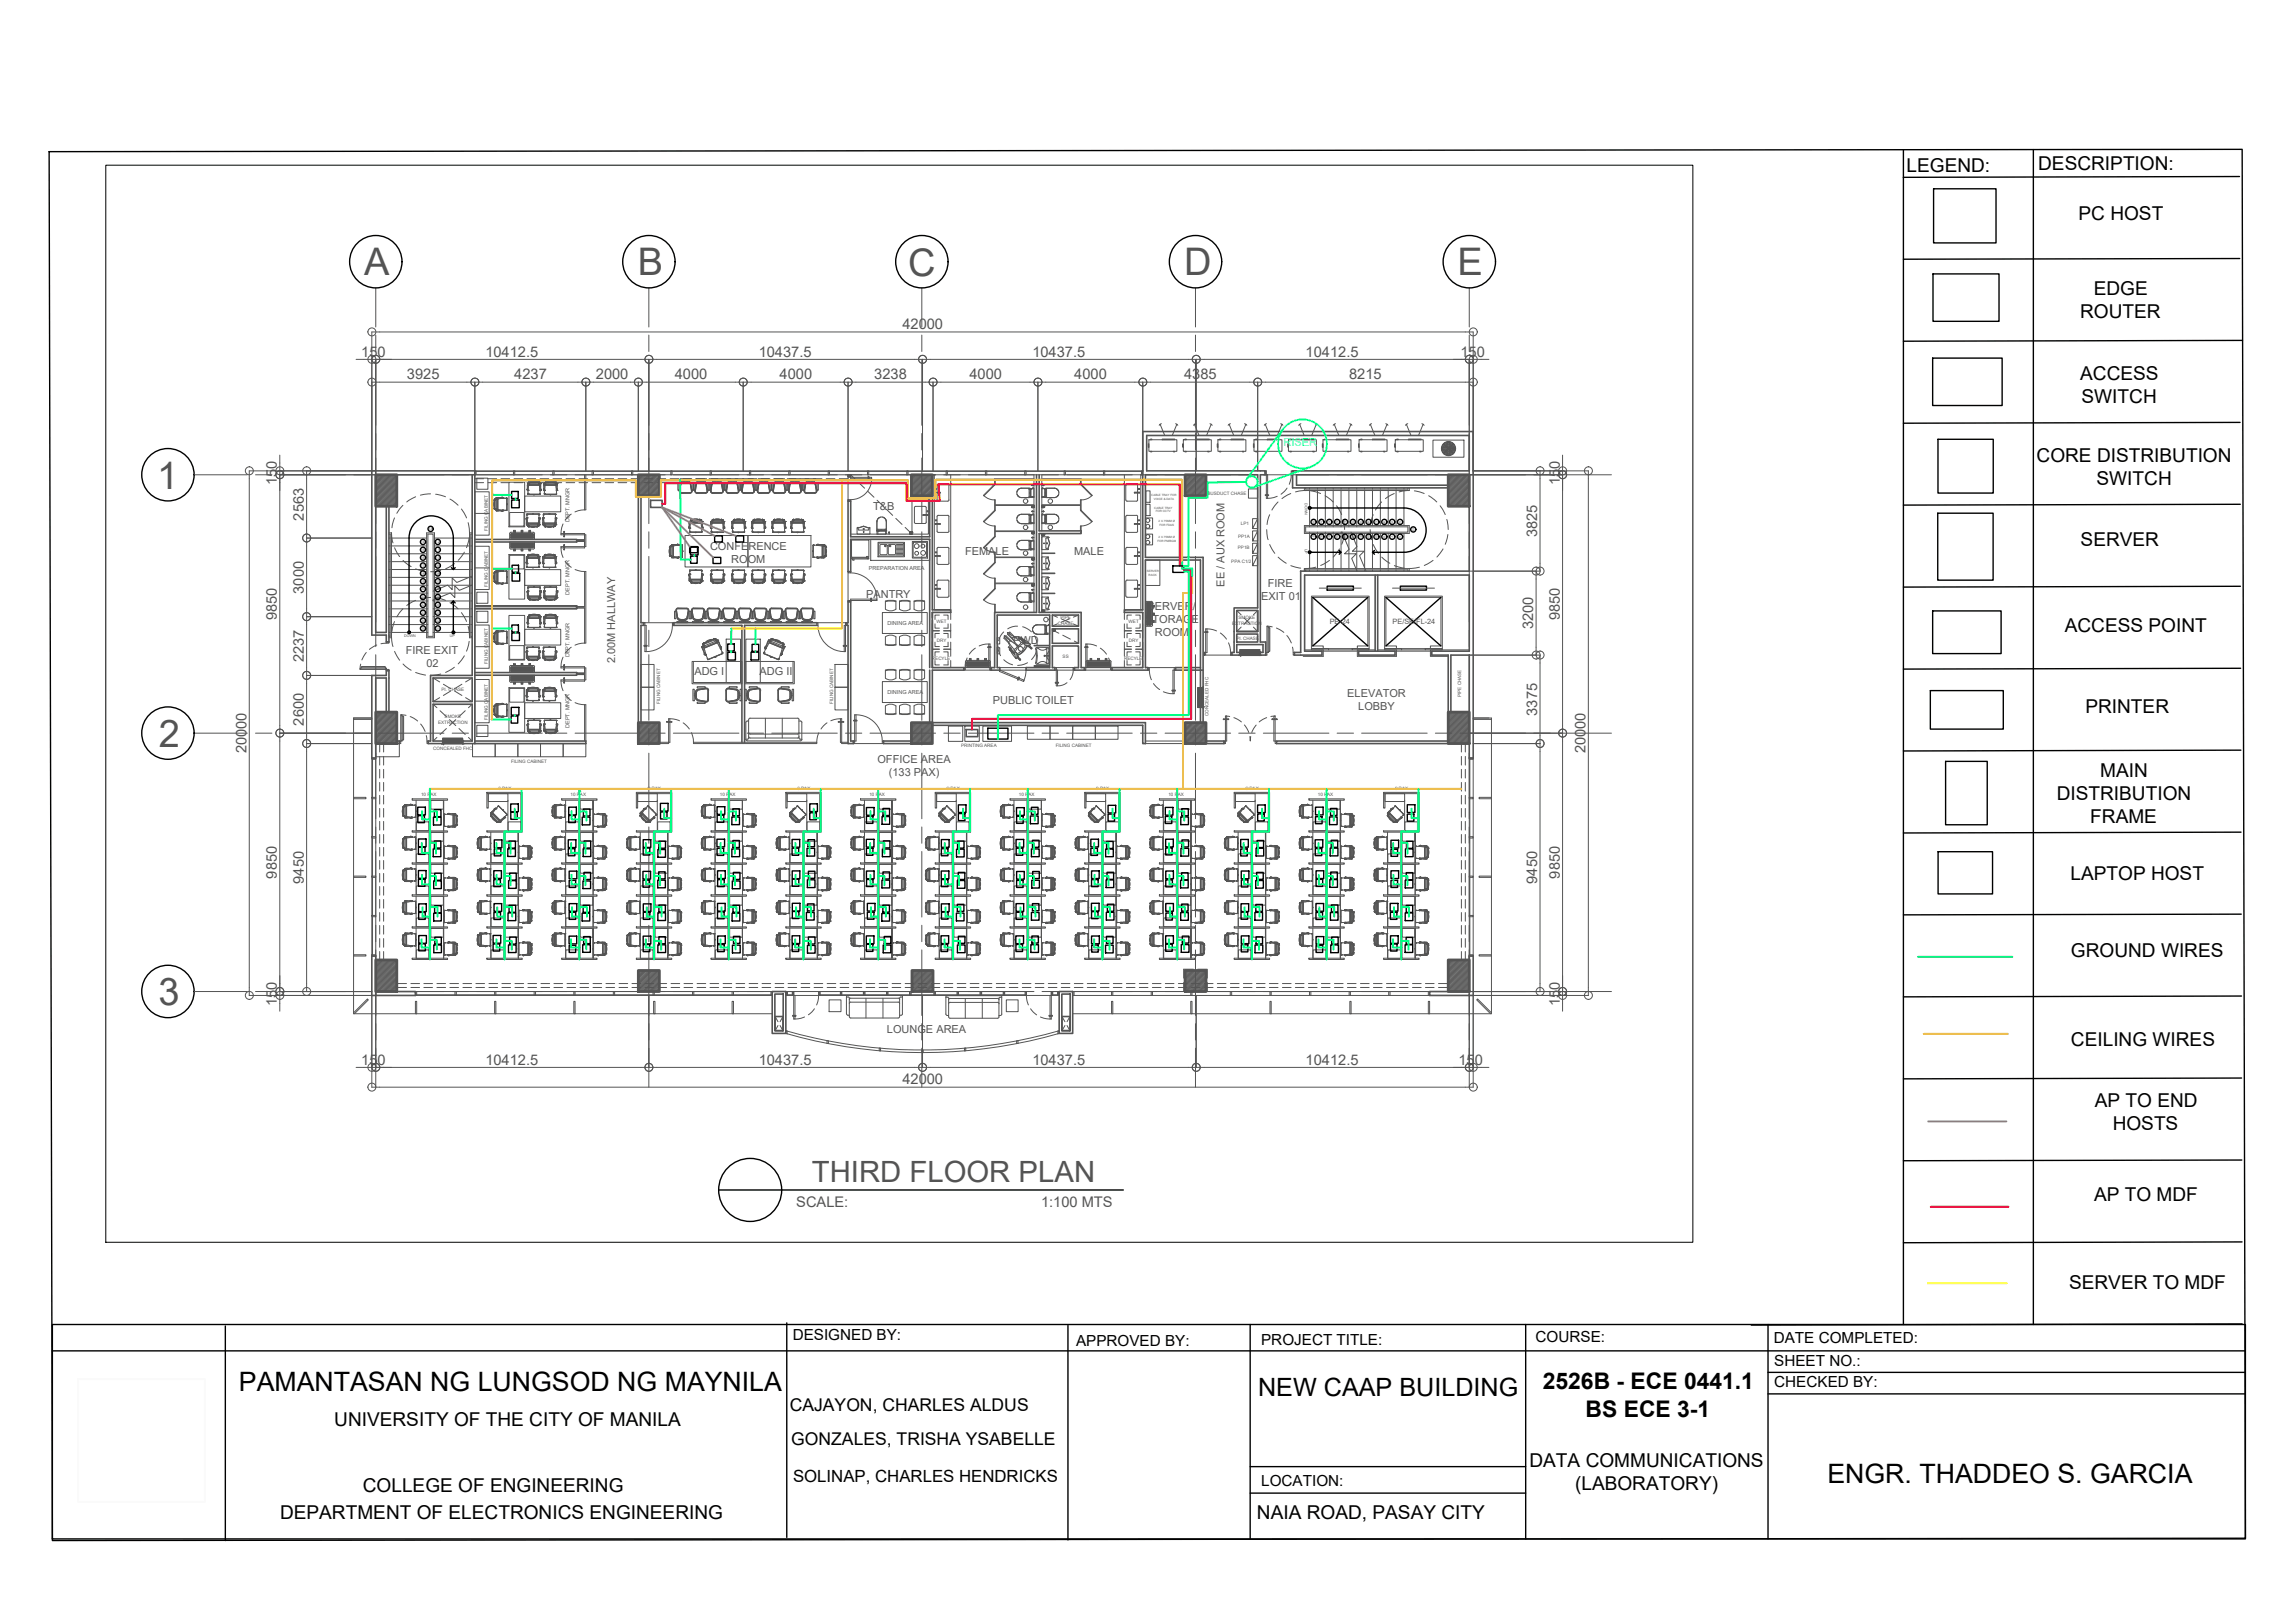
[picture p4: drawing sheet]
<svg xmlns="http://www.w3.org/2000/svg" width="420mm" height="297mm" viewBox="0 0 420 297" stroke-linecap="round" stroke-linejoin="round" font-family="sans-serif">
<defs><g id="words">
<g font-size="7" fill="#545454">
<text x="66.7" y="50.4">A</text>
<text x="116.8" y="50.4">B</text>
<text x="166.3" y="50.5">C</text>
<text x="216.8" y="50.4">D</text>
<text x="266.8" y="50.4">E</text>
<text x="28.7" y="89.4">1</text>
<text x="29.1" y="136.7">2</text>
<text x="29" y="184">3</text>
</g>
<text font-size="5.4" fill="#545454" x="148.6" y="216.3">THIRD FLOOR PLAN</text>
<g font-size="4.9">
<text x="43.7" y="254.5">PAMANTASAN NG LUNGSOD NG MAYNILA</text>
<text x="334.6" y="271.3">ENGR. THADDEO S. GARCIA</text>
</g>
<text font-size="4.6" x="230.3" y="255.4">NEW CAAP BUILDING</text>
<g font-size="4.2">
<text x="282.4" y="254.2">2526B - ECE 0441.1</text>
<text x="290.3" y="259.3">BS ECE 3-1</text>
</g>
<g font-size="3.5">
<text x="349" y="31.5">LEGEND:</text>
<text x="373.1" y="31.2">DESCRIPTION:</text>
<text x="380.5" y="40.3">PC HOST</text>
<text x="383.3" y="54">EDGE</text>
<text x="380.8" y="58.2">ROUTER</text>
<text x="380.8" y="69.6">ACCESS</text>
<text x="381.1" y="73.8">SWITCH</text>
<text x="372.9" y="84.6">CORE DISTRIBUTION</text>
<text x="383.8" y="88.8">SWITCH</text>
<text x="380.9" y="100">SERVER</text>
<text x="378" y="115.6">ACCESS POINT</text>
<text x="381.8" y="130.5">PRINTER</text>
<text x="384.5" y="142.2">MAIN</text>
<text x="376.5" y="146.4">DISTRIBUTION</text>
<text x="382.7" y="150.6">FRAME</text>
<text x="379.1" y="161.1">LAPTOP HOST</text>
<text x="379.1" y="175.2">GROUND WIRES</text>
<text x="379.1" y="191.5">CEILING WIRES</text>
<text x="383.5" y="202.7">AP TO END</text>
<text x="386.8" y="206.9">HOSTS</text>
<text x="383.4" y="219.8">AP TO MDF</text>
<text x="378.8" y="235.8">SERVER TO MDF</text>
<text x="61.2" y="260.9">UNIVERSITY OF THE CITY OF MANILA</text>
<text x="280" y="268.5">DATA COMMUNICATIONS</text>
<text x="66.4" y="273.1">COLLEGE OF ENGINEERING</text>
<text x="288.4" y="272.8">(LABORATORY)</text>
<text x="51.3" y="278">DEPARTMENT OF ELECTRONICS ENGINEERING</text>
<text x="230.1" y="277.9">NAIA ROAD, PASAY CITY</text>
</g>
<g font-size="3.2">
<text x="144.6" y="258.2">CAJAYON, CHARLES ALDUS</text>
<text x="144.9" y="264.5">GONZALES, TRISHA YSABELLE</text>
</g>
<text font-size="3.1" x="145.2" y="271.3">SOLINAP, CHARLES HENDRICKS</text>
<g font-size="2.8">
<text x="145.1" y="245.2">DESIGNED BY:</text>
<text x="281.1" y="245.6">COURSE:</text>
<text x="324.7" y="245.7">DATE COMPLETED:</text>
<text x="197" y="246.3">APPROVED BY:</text>
<text x="230.9" y="246.2">PROJECT TITLE:</text>
<text x="324.8" y="250">SHEET NO.:</text>
<text x="324.8" y="253.9">CHECKED BY:</text>
<text x="230.9" y="271.9">LOCATION:</text>
</g>
<g font-size="2.7" fill="#545454">
<text x="66.1" y="65.3">150</text>
<text x="88.9" y="65.3">10412.5</text>
<text x="138.9" y="65.3">10437.5</text>
<text x="165.2" y="60.2">42000</text>
<text x="189" y="65.3">10437.5</text>
<text x="239" y="65.3">10412.5</text>
<text x="267.4" y="65.3">150</text>
<text x="74.5" y="69.4">3925</text>
<text x="94.1" y="69.4">4237</text>
<text x="109.1" y="69.4">2000</text>
<text x="123.5" y="69.4">4000</text>
<text x="142.7" y="69.4">4000</text>
<text x="160.1" y="69.4">3238</text>
<text x="177.5" y="69.4">4000</text>
<text x="196.7" y="69.4">4000</text>
<text x="216.8" y="69.4">4385</text>
<text x="247" y="69.4">8215</text>
<text x="50.7" y="88.8" transform="rotate(-90 50.7 88.8)">150</text>
<text x="285.6" y="88.8" transform="rotate(-90 285.6 88.8)">150</text>
<text x="55.6" y="95.3" transform="rotate(-90 55.6 95.3)">2563</text>
<text x="281.4" y="98.3" transform="rotate(-90 281.4 98.3)">3825</text>
<text x="50.7" y="113.5" transform="rotate(-90 50.7 113.5)">9850</text>
<text x="55.6" y="108.7" transform="rotate(-90 55.6 108.7)">3000</text>
<text x="285.6" y="113.5" transform="rotate(-90 285.6 113.5)">9850</text>
<text x="280.7" y="115.2" transform="rotate(-90 280.7 115.2)">3200</text>
<text x="55.6" y="121.2" transform="rotate(-90 55.6 121.2)">2237</text>
<text x="281.4" y="131" transform="rotate(-90 281.4 131)">3375</text>
<text x="45.1" y="137.9" transform="rotate(-90 45.1 137.9)">20000</text>
<text x="55.6" y="132.8" transform="rotate(-90 55.6 132.8)">2600</text>
<text x="290.3" y="137.9" transform="rotate(-90 290.3 137.9)">20000</text>
<text x="50.7" y="160.8" transform="rotate(-90 50.7 160.8)">9850</text>
<text x="55.6" y="161.7" transform="rotate(-90 55.6 161.7)">9450</text>
<text x="281.4" y="161.7" transform="rotate(-90 281.4 161.7)">9450</text>
<text x="285.6" y="160.8" transform="rotate(-90 285.6 160.8)">9850</text>
<text x="50.7" y="184.1" transform="rotate(-90 50.7 184.1)">150</text>
<text x="285.6" y="184.1" transform="rotate(-90 285.6 184.1)">150</text>
<text x="66.1" y="194.8">150</text>
<text x="88.9" y="194.8">10412.5</text>
<text x="138.9" y="194.8">10437.5</text>
<text x="189" y="194.8">10437.5</text>
<text x="239" y="194.8">10412.5</text>
<text x="267" y="194.8">150</text>
<text x="165.2" y="198.5">42000</text>
<text x="145.8" y="220.8">SCALE:</text>
<text x="190.6" y="220.8">1:100 MTS</text>
</g>
<text font-size="2" fill="#0ff" x="235" y="81.6">RISER</text>
<g font-size="2" fill="#545454">
<text x="159.9" y="93.4">T&amp;B</text>
<text x="130" y="100.6">CONFERENCE</text>
<text x="176.7" y="101.6">FEMALE</text>
<text x="196.6" y="101.6">MALE</text>
<text x="133.9" y="103.1">ROOM</text>
<text x="224.2" y="107.3" transform="rotate(-90 224.2 107.3)">EE / AUX ROOM</text>
<text x="232.1" y="107.3">FIRE</text>
<text x="158.6" y="109.4">PANTRY</text>
<text x="210.1" y="111.6">SERVER/</text>
<text x="230.9" y="109.8">EXIT 01</text>
<text x="74.3" y="119.6">FIRE EXIT</text>
<text x="185.5" y="117.9">PWD</text>
<text x="209.7" y="114.1">STORAGE</text>
<text x="211.4" y="116.5">ROOM</text>
<text x="78.1" y="122">02</text>
<text x="112.6" y="121.4" transform="rotate(-90 112.6 121.4)">2.00M HALLWAY</text>
<text x="127.1" y="123.6">ADG I</text>
<text x="139" y="123.6">ADG II</text>
<text x="181.8" y="128.8">PUBLIC TOILET</text>
<text x="246.7" y="127.6">ELEVATOR</text>
<text x="248.7" y="130">LOBBY</text>
<text x="160.6" y="139.7">OFFICE AREA</text>
<text x="162.7" y="142.1">(133 PAX)</text>
<text x="162.4" y="189">LOUNGE AREA</text>
</g>
<g font-size="1.3" fill="#545454">
<text x="243.4" y="114.2">PE-24</text>
<text x="255" y="114.2">PE/SE/FL-24</text>
</g>
<g font-size="1" fill="#545454">
<text x="104.3" y="95.6" transform="rotate(-90 104.3 95.6)">DEPT. MNGR</text>
<text x="159" y="104.4">PREPARATION AREA</text>
<text x="104.3" y="108.8" transform="rotate(-90 104.3 108.8)">DEPT. MNGR</text>
<text x="162.5" y="114.4">DINING AREA</text>
<text x="104.3" y="120.3" transform="rotate(-90 104.3 120.3)">DEPT. MNGR</text>
<text x="162.5" y="127.1">DINING AREA</text>
<text x="104.3" y="133.3" transform="rotate(-90 104.3 133.3)">DEPT. MNGR</text>
</g>
<g font-size=".8" fill="#545454">
<text x="221.1" y="90.6">BUSDUCT CHASE</text>
<text x="89.3" y="97.2" transform="rotate(-90 89.3 97.2)">FILING CABINET</text>
<text x="226.6" y="100.5">PP1B</text>
<text x="226.7" y="98.5">PP1A</text>
<text x="227.2" y="96.1">LP1</text>
<text x="89.3" y="107.4" transform="rotate(-90 89.3 107.4)">FILING CABINET</text>
<text x="225.4" y="103">PPA C1/2</text>
<text x="171.5" y="114">WET</text>
<text x="194.1" y="113.4">PIPE</text>
<text x="206.6" y="114">WET</text>
<text x="226.8" y="113.3">SMOKE</text>
<text x="171.5" y="117.5">DRY</text>
<text x="193.7" y="114.4">CHASE</text>
<text x="206.7" y="117.5">DRY</text>
<text x="225.6" y="114.3">EXTRACTION</text>
<text x="226.4" y="117.1">PI. CHASE</text>
<text x="89.3" y="121.5" transform="rotate(-90 89.3 121.5)">FILING CABINET</text>
<text x="170.6" y="120.8">RECYLE</text>
<text x="194.5" y="120.5">SS</text>
<text x="205.8" y="120.8">RECYLE</text>
<text x="80.8" y="126.4">PI. CHASE</text>
<text x="81.4" y="131.5">SMOKE</text>
<text x="89.3" y="131.7" transform="rotate(-90 89.3 131.7)">FILING CABINET</text>
<text x="120.8" y="128.9" transform="rotate(-90 120.8 128.9)">FILING CABINET</text>
<text x="152.5" y="128.9" transform="rotate(-90 152.5 128.9)">FILING CABINET</text>
<text x="221.3" y="131.1" transform="rotate(-90 221.3 131.1)">CONCEALED FHC</text>
<text x="267.5" y="127.6" transform="rotate(-90 267.5 127.6)">PIPE CHASE</text>
<text x="79.3" y="137.2">CONCEALED FHC</text>
<text x="80.2" y="132.5">EXTRACTION</text>
<text x="176" y="136.7">PRINTING AREA</text>
<text x="193.3" y="136.7">FILING CABINET</text>
<text x="93.6" y="139.6">FILING CABINET</text>
<text x="77.1" y="145.7">10 PAX</text>
<text x="91.2" y="144.6">9 PAX</text>
<text x="104.5" y="145.7">10 PAX</text>
<text x="118.6" y="144.6">9 PAX</text>
<text x="131.8" y="145.7">10 PAX</text>
<text x="146" y="144.6">9 PAX</text>
<text x="159.2" y="145.7">10 PAX</text>
<text x="173.3" y="144.6">9 PAX</text>
<text x="186.5" y="145.7">10 PAX</text>
<text x="200.7" y="144.6">9 PAX</text>
<text x="213.9" y="145.7">10 PAX</text>
<text x="228.1" y="144.6">9 PAX</text>
<text x="241.3" y="145.7">10 PAX</text>
<text x="255.4" y="144.6">9 PAX</text>
</g>
<g font-size=".7" fill="#545454">
<text x="238.9" y="92.1" transform="rotate(90 238.9 92.1)">DOWN</text>
<text x="240.2" y="95.2" transform="rotate(90 240.2 95.2)">25</text>
<text x="241.7" y="95.2" transform="rotate(90 241.7 95.2)">24</text>
<text x="243.1" y="95.2" transform="rotate(90 243.1 95.2)">23</text>
<text x="244.6" y="95.2" transform="rotate(90 244.6 95.2)">22</text>
<text x="246" y="95.2" transform="rotate(90 246 95.2)">21</text>
<text x="247.4" y="95.2" transform="rotate(90 247.4 95.2)">20</text>
<text x="248.9" y="95.1" transform="rotate(90 248.9 95.1)">19</text>
<text x="250.3" y="95.1" transform="rotate(90 250.3 95.1)">18</text>
<text x="251.8" y="95.1" transform="rotate(90 251.8 95.1)">17</text>
<text x="253.2" y="95.1" transform="rotate(90 253.2 95.1)">16</text>
<text x="254.7" y="95.1" transform="rotate(90 254.7 95.1)">15</text>
<text x="256.1" y="95.1" transform="rotate(90 256.1 95.1)">14</text>
<text x="77" y="99.4">14</text>
<text x="77" y="100.9">15</text>
<text x="78.4" y="97">13</text>
<text x="79.8" y="100.9">11</text>
<text x="79.8" y="99.4">12</text>
<text x="238.9" y="100.4" transform="rotate(90 238.9 100.4)">UP</text>
<text x="240.2" y="97.9" transform="rotate(90 240.2 97.9)">01</text>
<text x="241.7" y="97.9" transform="rotate(90 241.7 97.9)">02</text>
<text x="243.1" y="97.9" transform="rotate(90 243.1 97.9)">03</text>
<text x="244.6" y="97.9" transform="rotate(90 244.6 97.9)">04</text>
<text x="246" y="97.9" transform="rotate(90 246 97.9)">05</text>
<text x="247.4" y="97.9" transform="rotate(90 247.4 97.9)">06</text>
<text x="248.9" y="97.9" transform="rotate(90 248.9 97.9)">07</text>
<text x="250.3" y="97.9" transform="rotate(90 250.3 97.9)">08</text>
<text x="251.8" y="97.9" transform="rotate(90 251.8 97.9)">09</text>
<text x="253.2" y="97.8" transform="rotate(90 253.2 97.8)">10</text>
<text x="254.7" y="97.8" transform="rotate(90 254.7 97.8)">11</text>
<text x="256.1" y="97.8" transform="rotate(90 256.1 97.8)">12</text>
<text x="258.5" y="96.5" transform="rotate(90 258.5 96.5)">13</text>
<text x="77" y="102.3">16</text>
<text x="77" y="103.7">17</text>
<text x="77" y="105.2">18</text>
<text x="77" y="106.6">19</text>
<text x="79.8" y="102.3">10</text>
<text x="79.8" y="106.6">07</text>
<text x="79.8" y="105.2">08</text>
<text x="79.8" y="103.7">09</text>
<text x="77.1" y="108.1">20</text>
<text x="77.1" y="109.5">21</text>
<text x="77.1" y="110.9">22</text>
<text x="77.1" y="112.4">23</text>
<text x="77.1" y="113.8">24</text>
<text x="79.8" y="113.8">02</text>
<text x="79.8" y="112.4">03</text>
<text x="79.8" y="110.9">04</text>
<text x="79.8" y="109.5">05</text>
<text x="79.8" y="108.1">06</text>
<text x="74" y="116.7">DOWN</text>
<text x="77.1" y="115.3">25</text>
<text x="79.8" y="115.3">01</text>
<text x="82.3" y="116.6">UP</text>
</g>
<g font-size=".5" fill="#545454">
<text x="210.8" y="90.8">CABLE TRAY FOR</text>
<text x="211.2" y="91.4">VOICE &amp; DATA</text>
<text x="211.3" y="93.2">CABLE TRAY</text>
<text x="211.6" y="93.8">FOR CCTV</text>
<text x="212.1" y="95.6">2 X 75MM Ø</text>
<text x="211.9" y="99.2">FOR PM/BGM</text>
<text x="212.1" y="98.5">2 X 75MM Ø</text>
<text x="212.3" y="96.2">FOR FDAS</text>
<text x="210" y="104.8">SERVER</text>
<text x="210.3" y="105.4">RACK</text>
</g>
</g></defs>
<!-- layer: WINDOWS -->
<g fill="none" stroke="#545454" stroke-width=".18">
<path d="M86.9 86.2h122.3M86.9 86.9h122.3M107 86.9v6.4h.3v-6.4M107 97.9h.3v2.1h-.3v-.9h-1.4M107 97.6v1.2h-1.4M105.6 111h1.4v-6.4h.3v13.1h-.3v-6.4h-1.4M68.1 138.7v36.3M68.8 138.7v36.3M105.6 123.2h1.4v-1h.3v2.2h-.3M105.6 123.5h1.4v1.2M107 135.6v-6.6h.3v6.6M120.7 135.9h1.7v.2h-1.7"/>
<path d="M127 135.9h22.5v.2h-22.5zM155.3 135.9h-1.2v.2h1.2M269 138.7v36.3M269.7 138.7v36.3M68.8 182.2h72.6M68.8 181.5h76.5M143.9 189.1a90.8 90.8 0 0 0 50 0M143.9 188.6a90.6 90.6 0 0 0 50 0M143.9 182.2h1.4M149.9 182.2h38M149.9 181.5h38M192.5 182.2h1.4"/>
<path d="M192.5 181.5h76.5M196.4 182.2h72.6"/>
</g>
<!-- layer: HATCH -->
<g fill="none" stroke="#545454" stroke-width=".18">
<path d="M68.8 86.9h.1M69.1 86.9l-.3 .3M69.3 86.9l-.5 .5M69.5 86.9l-.7 .7M69.7 86.9l-.9 .9M69.9 86.9l-1.1 1.1M70.1 86.9l-1.3 1.3M70.4 86.9l-1.6 1.5M70.6 86.9l-1.8 1.8M70.8 86.9l-2 2M71 86.9l-2.2 2.2M71.2 86.9l-2.4 2.4"/>
<path d="M71.4 86.9l-2.6 2.6M71.6 86.9l-2.8 2.8M71.9 86.9l-3.1 3M72.1 86.9l-3.3 3.3M72.3 86.9l-3.5 3.5M72.5 86.9l-3.7 3.7M72.6 87l-3.8 3.8M72.6 87.2l-3.8 3.8M72.6 87.4l-3.8 3.8M72.6 87.6l-3.8 3.9M72.6 87.8l-3.8 3.9M72.6 88l-3.8 3.9"/>
<path d="M72.6 88.3l-3.8 3.8M72.6 88.5l-3.8 3.8M72.6 88.7l-3.8 3.8M72.6 88.9l-3.7 3.8M72.6 89.1l-3.5 3.6M72.6 89.4l-3.3 3.3M72.6 89.6l-3 3.1M72.6 89.8l-2.8 2.9M72.6 90l-2.6 2.7M72.6 90.2l-2.4 2.5M72.6 90.4l-2.2 2.3M72.6 90.6l-2 2.1"/>
<path d="M72.6 90.9l-1.8 1.8M72.6 91.1l-1.5 1.6M72.6 91.3l-1.3 1.4M72.6 91.5l-1.1 1.2M72.6 91.7l-.9 1M72.6 91.9l-.7 .8M72.6 92.1l-.5 .6M72.6 92.4l-.3 .3M72.6 92.6v.1M86.9 86.3h122.3M116.9 86.9h.1M117.1 86.9l-.2 .3"/>
<path d="M117.3 86.9l-.4 .5M117.6 86.9l-.7 .7M117.8 86.9l-.9 .9M118 86.9l-1.1 1.1M118.2 86.9l-1.3 1.3M118.4 86.9l-1.5 1.5M118.6 86.9l-1.7 1.8M118.9 86.9l-2 2M119.1 86.9l-2.2 2.2M119.3 86.9l-2.4 2.4M119.5 86.9l-2.6 2.6M119.7 86.9l-2.8 2.8"/>
<path d="M119.9 86.9l-3 3M120.1 86.9l-3.2 3.3M120.4 86.9l-3.5 3.5M120.6 86.9l-3.7 3.7M120.7 87l-3.8 3.7M120.7 87.2l-3.5 3.5M120.7 87.4l-3.3 3.3M120.7 87.6l-3.1 3.1M120.7 87.8l-2.9 2.9M120.7 88.1l-2.7 2.6M120.7 88.3l-2.5 2.4M120.7 88.5l-2.3 2.2"/>
<path d="M120.7 88.7l-2 2M120.7 88.9l-1.8 1.8M120.7 89.1l-1.6 1.6M120.7 89.4l-1.4 1.3M120.7 89.6l-1.2 1.1M120.7 89.8l-1 .9M120.7 90l-.7 .7M120.7 90.2l-.5 .5M120.7 90.4l-.3 .3M120.7 90.6l-.1 .1M155.3 87.1v4.6M166.5 97.3h.5v.5h-.5z"/>
<path d="M166.6 97.6h.1M166.6 97.4h.3v.3h-.3zM166.6 97.5h.3M166.6 97.4h.1M166.6 97.7h.1M166.6 97.5h.1M166.6 97.6h.3M166.6 97.5v.1M166.7 97.5h.1M166.7 97.5v.1M166.7 97.4l-.1 .3M166.7 97.6h.2"/>
<path d="M166.7 97.6h-.1M166.7 97.4h.1M166.7 97.6h.1M166.7 97.4v.3M166.7 97.6v.1M166.7 97.4l.1 .1M166.7 97.4l-.1 .1M166.7 97.5h.2M166.7 97.5v.2M166.8 97.7h.1M166.8 97.5h.1M166.8 97.6h.1"/>
<path d="M166.8 97.4h.1M166.8 97.4v.3M166.8 97.6l.1 .1M166.8 97.4l.1 .1M166.8 97.4v.2M166.8 97.4v.1M166.9 97.4h.1M166.9 97.5h.1M166.9 97.6h.1M166.9 97.7h.1M166.9 97.6v.1M166.9 97.5v.1"/>
<path d="M166.9 86.9h.1M166.9 97.4v.1M167.1 86.9l-.2 .3M167.3 86.9l-.4 .5M167.5 86.9l-.6 .7M167.7 86.9l-.8 .9M168 86.9l-1.1 1.1M168.2 86.9l-1.3 1.3M168.4 86.9l-1.5 1.5M168.6 86.9l-1.7 1.8M168.8 86.9l-1.9 2M169 86.9l-2.1 2.2"/>
<path d="M169.3 86.9l-2.4 2.4M169.5 86.9l-2.6 2.6M169.7 86.9l-2.8 2.8M169.9 86.9l-3 3M170.1 86.9l-3.2 3.3M170.3 86.9l-3.4 3.5M170.6 86.9l-3.7 3.7M170.7 87l-3.8 3.7M170.7 87.2l-3.5 3.5M170.7 87.4l-3.3 3.3M170.7 87.6l-3.1 3.1M170.7 87.8l-2.9 2.9"/>
<path d="M170.7 88.1l-2.7 2.6M170.7 88.3l-2.5 2.4M170.7 88.5l-2.3 2.2M170.7 88.7l-2 2M170.7 88.9l-1.8 1.8M170.7 89.1l-1.6 1.6M170.7 89.4l-1.4 1.3M170.7 89.6l-1.2 1.1M170.7 89.8l-1 .9M170.7 90l-.8 .7M170.7 90.2l-.5 .5M170.7 90.4l-.3 .3"/>
<path d="M170.7 90.6l-.1 .1M188.9 92.5h.4v.4h-.4zM188.9 97.3h.4v.4h-.4zM188.9 92.6h.1M188.9 92.7h.1M188.9 92.9h.1M188.9 97.4h.1M188.9 97.6h.1M188.9 97.5h.1M188.9 97.4h.3M188.9 92.6h.4M188.9 92.8h.4"/>
<path d="M188.9 92.7h.4M188.9 92.7v.1M188.9 97.4v.1M188.9 97.5l.1 .1M188.9 92.8h.1M188.9 97.6h.3M188.9 92.6v.1M188.9 92.5v.3M188.9 97.3l.1 .4M188.9 92.8l.1 .1M189 92.8h.1M189 97.6h.2"/>
<path d="M189 92.7h-.1M189 92.7h.1M189 92.6h.1M189 92.9h.1M189 97.3h.1M189 97.6h.1M189 97.5h.1M189 92.5v.2M189 97.6v.1M189 92.7v.1M189 97.4l.1 .1M189 97.4h.1"/>
<path d="M189 92.7v.2M189 97.4v.1M189 92.8l-.1 .1M189 92.6v.2M189 92.8v.1M189 97.3v.3M189 97.5l.1 .1M189.1 92.8h.1M189.1 92.6h.1M189.1 97.5h.1M189.1 92.6v.3M189.1 97.3v.3"/>
<path d="M189.1 92.7h-.1M189.1 97.3l-.2 .1M189.1 92.5h.1M189.1 92.7h.1M189.1 97.3h.1M189.1 97.4h.1M189.1 97.6h.1M189.1 97.5h-.2M189.1 92.5v.1M189.1 97.3v.1M189.1 97.5v.2M189.1 92.7v.1"/>
<path d="M189.1 97.5l.1 .1M189.1 92.9h.1M189.1 97.4v.3M189.1 92.5l.1 .1M189.1 97.3h.2M189.2 92.9h.1M189.2 92.7h.1M189.2 97.3h.1M189.2 97.6h.1M189.2 97.5h.1M189.2 97.4h.1M189.2 92.5l-.1 .4"/>
<path d="M189.2 92.7h.1h-.3M189.2 92.7v.1M189.2 92.8h.1M189.2 92.6h.1M189.2 92.8v.1M189.2 97.3v.3M189.3 97.5h-.4M189.3 92.6l-.4 .1M189.3 92.5l-.1 .4M190.7 97.6h.5v.5h-.5zM190.7 92.5h.5v.4h-.5zM190.8 97.8h.1"/>
<path d="M190.8 98h.1M190.8 97.9h.1M190.8 97.7h.1M190.8 97.7h.3v.3h-.3zM190.8 92.6h.1M190.8 92.7h.1M190.8 92.9h.1M190.8 92.8h.1M190.8 92.5h.3v.4h-.3zM190.8 92.6h.3M190.8 92.8h.3M190.8 92.7h.3"/>
<path d="M190.8 92.7v.1M190.8 92.5v.4M190.8 97.7v.3M190.8 97.8h.3M190.8 98h.3M190.8 92.5v.3M190.8 97.7v.2M190.8 97.9l.1 .1M190.8 97.7v.1M190.9 97.7h.1M190.9 97.9h.1M190.9 92.6h.1"/>
<path d="M190.9 92.8h-.1M190.9 98h.1M190.9 92.7h.1M190.9 92.6v.3M190.9 97.8v.1M190.9 92.8h.1M190.9 92.6l.1 .1M190.9 97.8h.1M190.9 92.8h.2M190.9 97.7v.3M190.9 92.5h.1M190.9 92.9h.1"/>
<path d="M190.9 92.5l.2 .2h-.2M190.9 92.7l.1 .2M190.9 97.7l.1 .3M191 97.8h.1M191 97.9h.1M191 97.7h.1M191 92.7h.1M191 92.6h.1M191 97.8h-.1M191 98h.1M191 97.8l.1 .1M191 92.9h.1"/>
<path d="M191 92.7v.1M191 92.8h.1M191 92.5v.4M191 92.5h.1M191 97.7v.3M191 92.5v.1M191 92.5v.2M191 97.7v.1M191.1 97.7h.1M191.1 98h.1M191.1 97.9h.1M191.1 92.8h.1"/>
<path d="M191.1 92.6h.1M191.1 97.7v.1M191.1 97.8h-.1M191.1 98h-.1M191.1 97.8h.1M191.1 92.7h.1M191.1 92.9h.1M191.1 92.7v.2M191.1 97.8v.2M191.1 97.8v.1M191.1 98h-.3h.1M191.1 92.5h.1"/>
<path d="M191.1 97.7h-.2M191.1 97.9h-.3M191.1 92.5v.1M217 86.9h.1M217.2 86.9l-.2 .3M217.4 86.9l-.4 .5M217.6 86.9l-.6 .7M217.8 86.9l-.8 .9M218.1 86.9l-1.1 1.1M218.3 86.9l-1.3 1.3M218.5 86.9l-1.5 1.5M218.7 86.9l-1.7 1.8"/>
<path d="M218.9 86.9l-1.9 2M219.2 86.9l-2.2 2.2M219.4 86.9l-2.4 2.4M219.6 86.9l-2.6 2.6M219.8 86.9l-2.8 2.8M220 86.9l-3 3M220.2 86.9l-3.2 3.3M220.5 86.9l-3.5 3.5M220.7 86.9l-3.7 3.7M220.8 87l-3.8 3.7M220.8 87.2l-3.5 3.5M220.8 87.4l-3.3 3.3"/>
<path d="M220.8 87.6l-3.1 3.1M220.8 87.8l-2.9 2.9M220.8 88.1l-2.7 2.6M220.8 88.3l-2.5 2.4M220.8 88.5l-2.3 2.2M220.8 88.7l-2 2M220.8 88.9l-1.8 1.8M220.8 89.1l-1.6 1.6M220.8 89.4l-1.4 1.3M220.8 89.6l-1.2 1.1M220.8 89.8l-1 .9M220.8 90l-.8 .7"/>
<path d="M220.8 90.2l-.5 .5M220.8 90.4l-.3 .3M220.8 90.6l-.1 .1M245.7 97.4l1.3 3.1-.9 .9h2.2l-.8 .8 .9 2.3M247.3 97.4l1.1 2.6-.8 .9h2.1l-.8 .8 1.2 2.8M265.2 86.9h-.1M265.4 86.9l-.3 .3M265.6 86.9l-.5 .5M265.8 86.9l-.7 .7M266 86.9l-.9 .9M266.3 86.9l-1.2 1.1M266.5 86.9l-1.4 1.3"/>
<path d="M266.7 86.9l-1.6 1.5M266.9 86.9l-1.8 1.8M267.1 86.9l-2 2M267.3 86.9l-2.2 2.2M267.5 86.9l-2.4 2.4M267.8 86.9l-2.7 2.6M268 86.9l-2.9 2.8M268.2 86.9l-3.1 3M268.4 86.9l-3.3 3.3M268.6 86.9l-3.5 3.5M268.8 86.9l-3.7 3.7M269 87.8l-3.9 3.9"/>
<path d="M269 87l-3.9 3.8M269 87.2l-3.9 3.8M269 87.4l-3.9 3.8M269 87.6l-3.9 3.9M269 88l-3.9 3.9M269 88.3l-3.9 3.8M269 88.5l-3.9 3.8M269 88.7l-3.9 3.8M269 88.9l-3.8 3.8M269 89.1l-3.5 3.6M269 89.4l-3.3 3.3M269 89.6l-3.1 3.1"/>
<path d="M269 89.8l-2.9 2.9M269 90l-2.7 2.7M269 90.2l-2.5 2.5M269 90.4l-2.3 2.3M269 90.6l-2 2.1M269 90.9l-1.8 1.8M269 91.1l-1.6 1.6M269 91.3l-1.4 1.4M269 91.5l-1.2 1.2M269 91.7l-1 1M269 91.9l-.8 .8M269 92.1l-.5 .6"/>
<path d="M269 92.4l-.3 .3M269 92.6l-.1 .1M86.4 105.4l-2.8 1.2-.8-.8v2.1l-.8-.8-2.7 1.1M86.4 107.1l-2.3 .9-.8-.8v2.2l-.9-.9-3.1 1.3M118.1 114h5M149.8 114h5.1M155.3 104.8v5.2M183.9 116.6l-.1 .2 .8 .9 .5 1 .2-.2M184.1 116.5l.1-.1 1.1 1.1M184.6 116l-.1 .1 1 1.1M184.7 115.8l.2-.1 .8 .9 1.1 .4-.2 .2M184.8 117.7l-.1 .1"/>
<path d="M184.9 117.3l-.9-1-.1 .1v.3l.8 .9M184.9 118.8l-.1 .1 .3 .3M185 118.8l-.2 .2M185 118.9l-.1 .1M185.1 118.9l-.1 .2M185.1 117.3v.1M185.2 119l-.2 .1M185.2 119.3l-.1-.2 .1 .4M185.2 119.3h.1M185.2 119.3l.6 .6M185.2 119.1h-.1M185.3 119.2h-.1"/>
<path d="M185.3 119.4l-.1 .1 .8 1M185.4 119.2l-.1 .1M185.5 117l-.1 .1M185.5 119.3l-.1 .2M185.6 119.5l-.1 .1M185.7 118.9l.2 .4M185.7 116.6l-.9-.7-.3-.1-.1 .1 1 .9M185.7 119.6l-.1 .1M185.8 119.4h.1l.2 .1 .1 .7a.19 .19 0 0 1 0 .2 .19 .19 0 0 1-.2 .1zM185.8 119.4l-1.1-1.1-.1 .2 1.2 1.2h-.1M185.9 116.6l-.1 .1M186.2 117.9l-.2 .2"/>
<path d="M186.2 119.8l.3 .3-.1 .1M186.3 118.1v.2M186.3 118.2l-.3 .4a.39 .39 0 0 1-.4 .2 .39 .39 0 0 1-.3-.4l-.6-.8 .1-.3 .7 .3 .7 .7M186.9 116.8l.1-.1 .3 .3M186.9 119.2l-.7 .4M186.9 117.6l-1.2-1h-.2l-.1 .1v.3l1 1.2h-.2M186.9 117.6l-.3 .4-.3 .2M186.9 117.6l.5 .2M187 116.8l-.1 .1M187.1 116.8l-.1 .2M187.2 116.9l-.2 .1M187.2 117l.1 .1"/>
<path d="M187.2 116.9l-.1 .2M187.3 117.1l-.1 .1M187.3 117.1l.2 .1M187.4 117.2l-.1 .1M187.5 117.8l-1 .5-.7 1.1M187.5 117.8v.2l.2 .1M187.5 117.2l.5 .5M187.5 117.2a.41 .41 0 0 1 .5 .2l.6 .5M187.5 117.7l-1.1-1.1 .1-.1 1.2 1.2M187.5 117.3l-.1 .1M187.5 117.1l-.3-.1v.1M187.6 117.4l-.1 .1"/>
<path d="M187.7 118.1l-.4 .7M187.7 117.5l-.1 .1M187.8 117.7l.8 .2v.1l-.9 .1M187.8 117.7l-.3 .1M187.9 117.6l-.1 .1M187.9 118.1l.3 .3 .1-.1M188 118.1l-.6 1-.7 .6-.5 .2M188 118.2l-.5 1-.7 .5-.5 .2M188.1 118.1l.7 .7h.1v-.2l-.5-.5-.2 .1M188.5 118.2l-.1 .1M188.6 118.3l-.1 .2M188.7 118.4l-.1 .1"/>
<path d="M188.7 118.4l-.1 .2M188.8 118.5l-.1 .1M188.9 118.6l-.2 .1M188.9 102.1h.4v.4h-.4zM188.9 106.8h.4v.5h-.4zM188.9 102.2h.1M188.9 102.4h.1M188.9 102.3h.1M188.9 102.1h.4v.3h-.4zM188.9 106.9h.1M188.9 107h.1M188.9 107.2h.1"/>
<path d="M188.9 106.9h.4v.3h-.4zM188.9 102.2h.2M188.9 102.3h.2M188.9 106.9h.4M188.9 107.1h.4M188.9 107.1h.1M188.9 102.1h.1M188.9 102.2v.2M188.9 106.9v.2M188.9 102.1v.1M188.9 102.3l.1 .1M189 102.3h.1"/>
<path d="M189 107.1h.1M189 106.9h.1M189 102.4h-.1M189 102.1h.1M189 107v.1M189 102.4h.1M189 107h.1M189 107.2h.1M189 106.9v.1M189 102.2h.1M189 102.3v.1M189 102.1v.2"/>
<path d="M189 107v.2M189 102.2v.1M189 102.2v.2M189 106.9v.3M189 102.1v.1M189 102.2l.2 .1M189 102.1h.2M189 106.9l.1 .1M189.1 102.1h.1M189.1 102.3h.1M189.1 107.2h.1M189.1 107.1h.1"/>
<path d="M189.1 106.9h.1M189.1 102.1v.1M189.1 102.3v.1M189.1 106.9v.3M189.1 102.2h.1M189.1 102.2v.1M189.1 107v.1M189.1 102.4h.1M189.1 107h.1M189.1 107h-.2M189.1 107.1v.1M189.1 106.9v.1"/>
<path d="M189.1 102.1l.1 .1M189.1 102.3l.1 .1M189.1 102.3h.2M189.1 107h.2M189.2 102.1h.1M189.2 102.4h.1M189.2 102.2h.1M189.2 107.2h.1M189.2 107h.1M189.2 107.1h.1M189.2 106.9l-.1 .3M189.2 102.2h-.1"/>
<path d="M189.2 102.1v.1M189.2 107.1v.1M189.2 106.9v.1M189.2 102.3h.1M189.2 106.9h.1M189.2 102.1l.1 .1M189.2 102.1v.3M189.2 102.4h-.1M189.2 102.3v.1M189.2 107h-.2M189.3 106.9l-.1 .3M189.3 102.2l-.2 .1"/>
<path d="M189.3 102.1l-.3 .1M189.3 106.9l-.4 .1M190.7 111.7h.5v.4h-.5zM190.8 111.8h.1M190.8 111.9h.1M190.8 112h.1M190.8 111.7h.3v.3h-.3zM190.8 111.7h.1M190.8 111.8v.2M190.8 111.8h.2M190.8 111.8v.1M190.8 111.7v.1"/>
<path d="M190.8 111.9l.2 .1M190.8 111.9l.1 .1M190.9 111.8h.1M190.9 112h.1M190.9 111.7l-.1 .2M190.9 111.9h-.1M190.9 112h-.1M190.9 111.7h.1M190.9 111.9h.1M190.9 111.9v.1M190.9 112h.2M190.9 111.7h.2"/>
<path d="M190.9 111.7v.2M190.9 111.9h.2M190.9 111.9l.2 .1M190.9 111.8l-.1 .2M190.9 111.8l.1 .1M191 111.9h.1M191 111.7l-.1 .1M191 112h.1M191 111.8h.1M191 111.7h.1M191 111.7v.3M191 111.9l-.1 .1"/>
<path d="M191 111.8l.1 .1M191 111.8v.1M191 111.7v.1M191.1 111.8h.1M191.1 111.7l-.1 .1M191.1 111.9l-.1 .1M191.1 111.9h-.1M191.1 111.9h.1M191.1 112h.1M191.1 111.9v.1M191.1 111.7h.1M191.1 111.8v.1"/>
<path d="M191.1 112h-.1M191.1 111.7l-.3 .1M192.7 115.1h.4v.4h-.4zM192.7 115.2h.1M192.7 115.3h.1M192.7 115.5h.1M192.7 115.1h.3v.4h-.3zM192.7 115.2h.3M192.7 115.2v.1M192.7 115.4h.3M192.7 115.1v.1M192.7 115.4h.1"/>
<path d="M192.7 115.3v.1M192.7 115.3h.3M192.7 115.2l.1 .1M192.7 115.1h.1M192.8 115.3h.1M192.8 115.5h.1M192.8 115.2h.1M192.8 115.2v.3M192.8 115.4h-.1M192.8 115.3v.1M192.8 115.4h.1M192.8 115.1v.3"/>
<path d="M192.8 115.3h.2M192.8 115.1v.4M192.9 115.1h.1M192.9 115.3h.1M192.9 115.2h.1M192.9 115.5h.1M192.9 115.4h-.2M192.9 115.4h.1M192.9 115.1v.1M192.9 115.3v.2M192.9 115.4l.1 .1M192.9 115.2l.1 .1"/>
<path d="M193 115.5h.1M193 115.3h.1M193 115.2l-.1 .1M193 115.2v.3M193 115.2h.1M193 115.3v.1M193 115.4h.1M193 115.4h-.1M193 115.1v.3M220.7 119.9h4.6M227 118.9v1M227.1 118.9v1"/>
<path d="M227.2 118.9v1M227.3 118.9v1M227.4 118.9v1M227.5 118.9v1M227.6 118.9v1M227.7 118.9v1M227.8 118.9v1M227.9 118.9v1M228 118.9v1M228.1 118.9v1M228.2 118.9v1M228.3 118.9v1"/>
<path d="M228.4 118.9v1M228.5 118.9v1M228.6 118.9v1M228.7 118.9v1M228.8 118.9v1M228.9 118.9v1M229 118.9v1M229.1 118.9v1M229.2 118.9v1M229.3 118.9v1M229.4 118.9v1M229.5 118.9v1"/>
<path d="M229.6 118.9v1M229.7 118.9v1M229.8 118.9v1M229.9 118.9v1M230 118.9v1M230.1 118.9v1M230.2 118.9v1M230.3 118.9v1M230.4 118.9v1M230.5 118.9v1M230.6 118.9v1M242.3 119.2h6.2"/>
<path d="M64.7 131.4h3.4v.3h-3.4zM68.1 131.4h-3.4v54.1h76.7M68.2 138.7v36.3M68.8 130.3v.1M69.1 130.3l-.3 .3M69.3 130.3l-.5 .5M69.5 130.3l-.7 .7M69.7 130.3l-.9 .9M69.9 130.3l-1.1 1.2M70.1 130.3l-1.3 1.4M70.4 130.3l-1.6 1.6M70.6 130.3l-1.8 1.8"/>
<path d="M70.8 130.3l-2 2M71 130.3l-2.2 2.2M71.2 130.3l-2.4 2.4M71.4 130.3l-2.6 2.7M71.6 130.3l-2.8 2.9M71.9 130.3l-3.1 3.1M72.1 130.3l-3.3 3.3M72.3 130.3l-3.5 3.5M72.5 130.3l-3.7 3.7M72.6 130.4l-3.8 3.8M72.6 130.6l-3.8 3.9M72.6 130.8l-3.8 3.9"/>
<path d="M72.6 131.1l-3.8 3.8M72.6 131.3l-3.8 3.8M72.6 131.5l-3.8 3.8M72.6 131.7l-3.8 3.9M72.6 131.9l-3.8 3.9M72.6 132.1l-3.8 3.9M72.6 132.4l-3.7 3.7M72.6 132.6l-3.5 3.5M72.6 132.8l-3.3 3.3M72.6 133l-3 3.1M72.6 133.2l-2.8 2.9M72.6 133.4l-2.6 2.7"/>
<path d="M72.6 133.7l-2.4 2.4M72.6 133.9l-2.2 2.2M72.6 134.1l-2 2M72.6 134.3l-1.8 1.8M72.6 134.5l-1.5 1.6M72.6 134.7l-1.3 1.4M72.6 134.9l-1.1 1.2M72.6 135.2l-.9 .9M72.6 135.4l-.7 .7M72.6 135.6l-.5 .5M72.6 135.8l-.3 .3M72.6 136v.1"/>
<path d="M81.1 135.1v1M81.2 135.1v1M81.3 135.1v1M81.4 135.1v1M81.5 135.1v1M81.6 135.1v1M81.7 135.1v1M81.8 135.1v1M81.9 135.1v1M82 135.1v1M82.1 135.1v1M82.2 135.1v1"/>
<path d="M82.3 135.1v1M82.4 135.1v1M82.5 135.1v1M82.6 135.1v1M82.7 135.1v1M82.8 135.1v1M82.9 135.1v1M83 135.1v1M83.1 135.1v1M83.2 135.1v1M83.3 135.1v1M83.4 135.1v1"/>
<path d="M83.5 135.1v1M83.6 135.1v1M83.7 135.1v1M83.8 135.1v1M83.9 135.1v1M84 135.1v1M84.1 135.1v1M84.2 135.1v1M84.3 135.1v1M84.4 135.1v1M84.5 135.1v1M84.6 135.1v1"/>
<path d="M84.7 135.1v1M116.9 132.3h.1M117.1 132.3l-.2 .2M117.3 132.3l-.4 .4M117.6 132.3l-.7 .7M117.8 132.3l-.9 .9M118 132.3l-1.1 1.1M118.2 132.3l-1.3 1.3M118.4 132.3l-1.5 1.5M118.6 132.3l-1.7 1.7M118.9 132.3l-2 1.9M119.1 132.3l-2.2 2.2"/>
<path d="M119.3 132.3l-2.4 2.4M119.5 132.3l-2.6 2.6M119.7 132.3l-2.8 2.8M119.9 132.3l-3 3M120.1 132.3l-3.2 3.2M120.4 132.3l-3.5 3.4M120.6 132.3l-3.7 3.7M120.7 132.3l-3.8 3.8M120.7 132.6l-3.5 3.5M120.7 132.8l-3.3 3.3M120.7 133l-3.1 3.1M120.7 133.2l-2.9 2.9"/>
<path d="M120.7 133.4l-2.7 2.7M120.7 133.6l-2.5 2.5M120.7 133.8l-2.3 2.3M120.7 134.1l-2 2M120.7 134.3l-1.8 1.8M120.7 134.5l-1.6 1.6M120.7 134.7l-1.4 1.4M120.7 134.9l-1.2 1.2M120.7 135.1l-1 1M120.7 135.3l-.7 .8M120.7 135.6l-.5 .5M120.7 135.8l-.3 .3"/>
<path d="M120.7 136l-.1 .1M156.5 136.1h5M166.9 132.3h.1M167.1 132.3l-.2 .2M167.3 132.3l-.4 .4M167.5 132.3l-.6 .7M167.7 132.3l-.8 .9M168 132.3l-1.1 1.1M168.2 132.3l-1.3 1.3M168.4 132.3l-1.5 1.5M168.6 132.3l-1.7 1.7M168.8 132.3l-1.9 1.9"/>
<path d="M169 132.3l-2.1 2.2M169.3 132.3l-2.4 2.4M169.5 132.3l-2.6 2.6M169.7 132.3l-2.8 2.8M169.9 132.3l-3 3M170.1 132.3l-3.2 3.2M170.3 132.3l-3.4 3.4M170.6 132.3l-3.7 3.7M170.7 132.3l-3.8 3.8M170.7 132.6l-3.5 3.5M170.7 132.8l-3.3 3.3M170.7 133l-3.1 3.1"/>
<path d="M170.7 133.2l-2.9 2.9M170.7 133.4l-2.7 2.7M170.7 133.6l-2.5 2.5M170.7 133.8l-2.3 2.3M170.7 134.1l-2 2M170.7 134.3l-1.8 1.8M170.7 134.5l-1.6 1.6M170.7 134.7l-1.4 1.4M170.7 134.9l-1.2 1.2M170.7 135.1l-1 1M170.7 135.3l-.8 .8M170.7 135.6l-.5 .5"/>
<path d="M170.7 135.8l-.3 .3M170.7 136l-.1 .1M176.7 122.2h4.6v.4h-4.6zM183 122.2h4.9M183 122.6h4.9M186.2 120l.7 .7-.1 .1h-.1M186.3 120.1l-.1 .2 .5 .5M186.4 120.3l-.1 .1M186.5 120.4l-.1 .1M186.6 120.5l-.1 .1M186.7 120.5l-.2 .2M186.7 120.6l-.1 .1"/>
<path d="M186.8 120.6l-.1 .2M193.4 122.2h3.1v.4h-3.1zM198.8 122.6h4.5M198.9 122.2h4.4M210.4 122.2h4.6M217 132.3h.1M217.2 132.3l-.2 .2M217.4 132.3l-.4 .4M217.6 132.3l-.6 .7M217.8 132.3l-.8 .9M218.1 132.3l-1.1 1.1M218.3 132.3l-1.3 1.3"/>
<path d="M218.5 132.3l-1.5 1.5M218.7 132.3l-1.7 1.7M218.9 132.3l-1.9 1.9M219.2 132.3l-2.2 2.2M219.3 129.5h1M219.3 129.4h1M219.3 129.3h1M219.3 129.2h1M219.3 129.1h1M219.3 129h1M219.3 128.9h1M219.3 128.8h1"/>
<path d="M219.3 128.7h1M219.3 128.6h1M219.3 128.5h1M219.3 128.4h1M219.3 128.3h1M219.3 128.2h1M219.3 128.1h1M219.3 128h1M219.3 127.9h1M219.3 127.8h1M219.3 127.7h1M219.3 127.6h1"/>
<path d="M219.3 127.5h1M219.3 127.4h1M219.3 127.3h1M219.3 127.2h1M219.3 127.1h1M219.3 127h1M219.3 126.9h1M219.3 126.8h1M219.3 126.7h1M219.3 126.6h1M219.3 126.5h1M219.3 126.4h1"/>
<path d="M219.3 126.3h1M219.3 126.2h1M219.3 126.1h1M219.3 126h1M219.3 125.9h1M219.4 132.3l-2.4 2.4M219.6 132.3l-2.6 2.6M219.8 132.3l-2.8 2.8M220 132.3l-3 3M220.2 132.3l-3.2 3.2M220.5 132.3l-3.5 3.4M220.7 132.3l-3.7 3.7"/>
<path d="M220.8 132.3l-3.8 3.8M220.8 132.6l-3.5 3.5M220.8 132.8l-3.3 3.3M220.8 133l-3.1 3.1M220.8 133.2l-2.9 2.9M220.8 133.4l-2.7 2.7M220.8 133.6l-2.5 2.5M220.8 133.8l-2.3 2.3M220.8 134.1l-2 2M220.8 134.3l-1.8 1.8M220.8 134.5l-1.6 1.6M220.8 134.7l-1.4 1.4"/>
<path d="M220.8 134.9l-1.2 1.2M220.8 135.1l-1 1M220.8 135.3l-.8 .8M220.8 135.6l-.5 .5M220.8 135.8l-.3 .3M220.8 136l-.1 .1M265.2 130.3l-.1 .1M265.4 130.3l-.3 .3M265.6 130.3l-.5 .5M265.8 130.3l-.7 .7M266 130.3l-.9 .9M266.3 130.3l-1.2 1.2"/>
<path d="M266.5 130.3l-1.4 1.4M266.7 130.3l-1.6 1.6M266.9 130.3l-1.8 1.8M267.1 130.3l-2 2M267.3 130.3l-2.2 2.2M267.5 130.3l-2.4 2.4M267.8 130.3l-2.7 2.7M268 130.3l-2.9 2.9M268.2 130.3l-3.1 3.1M268.4 130.3l-3.3 3.3M268.6 130.3l-3.5 3.5M268.8 130.3l-3.7 3.7"/>
<path d="M269 130.4l-3.9 3.8M269 130.6l-3.9 3.9M269 130.8l-3.9 3.9M269 131.1l-3.9 3.8M269 131.3l-3.9 3.8M269 131.5l-3.9 3.8M269 131.7l-3.9 3.9M269 131.9l-3.9 3.9M269 132.1l-3.9 3.9M269 132.4l-3.8 3.7M269 132.6l-3.5 3.5M269 132.8l-3.3 3.3"/>
<path d="M269 133l-3.1 3.1M269 133.2l-2.9 2.9M269 133.4l-2.7 2.7M269 133.7l-2.5 2.4M269 133.9l-2.3 2.2M269 134.1l-2 2M269 134.3l-1.8 1.8M269 134.5l-1.6 1.6M269 134.7l-1.4 1.4M269 134.9l-1.2 1.2M269 135.2l-1 .9M269 135.4l-.8 .7"/>
<path d="M269 135.6l-.5 .5M269 135.8l-.3 .3M269 136l-.1 .1M269.1 138.7v36.3M269.7 131.4h3.3v.3h-3.3zM269.7 131.4h2.9M273 131.4v54.1h-76.6M64.7 145.9h2.3v.3h-2.3zM270.8 145.9h2.2v.3h-2.2zM64.7 174.7h2.3v.3h-2.3zM64.7 160.3h2.3v.3h-2.3zM68.8 175.7h.1"/>
<path d="M69.1 175.7l-.3 .2M69.3 175.7l-.5 .5M69.5 175.7l-.7 .7M69.7 175.7l-.9 .9M69.9 175.7l-1.1 1.1M70.1 175.7l-1.3 1.3M70.4 175.7l-1.6 1.6M70.6 175.7l-1.8 1.8M70.8 175.7l-2 2M71 175.7l-2.2 2.2M71.2 175.7l-2.4 2.4M71.4 175.7l-2.6 2.6"/>
<path d="M71.6 175.7l-2.8 2.8M71.9 175.7l-3.1 3.1M72.1 175.7l-3.3 3.3M72.3 175.7l-3.5 3.5M72.5 175.7l-3.7 3.7M72.6 175.8l-3.8 3.8M72.6 176l-3.8 3.8M72.6 176.2l-3.8 3.9M72.6 176.4l-3.8 3.9M72.6 176.6l-3.8 3.9M72.6 176.9l-3.8 3.8M72.6 177.1l-3.8 3.8"/>
<path d="M72.6 177.3l-3.8 3.8M72.6 177.5l-3.8 3.8M72.6 177.7l-3.7 3.8M72.6 177.9l-3.5 3.6M72.6 178.1l-3.3 3.4M72.6 178.4l-3 3.1M72.6 178.6l-2.8 2.9M72.6 178.8l-2.6 2.7M72.6 179l-2.4 2.5M72.6 179.2l-2.2 2.3M72.6 179.4l-2 2.1M72.6 179.6l-1.8 1.9"/>
<path d="M72.6 179.9l-1.5 1.6M116.9 177.6v.1M117.1 177.6l-.2 .3M117.3 177.6l-.4 .5M117.6 177.6l-.7 .7M117.8 177.6l-.9 .9M118 177.6l-1.1 1.1M118.2 177.6l-1.3 1.4M118.4 177.6l-1.5 1.6M118.6 177.6l-1.7 1.8M118.9 177.6l-2 2M119.1 177.6l-2.2 2.2"/>
<path d="M119.3 177.6l-2.4 2.4M119.5 177.6l-2.6 2.6M119.7 177.6l-2.8 2.9M119.9 177.6l-3 3.1M120.1 177.6l-3.2 3.3M120.4 177.6l-3.5 3.5M120.6 177.6l-3.7 3.7M120.7 177.7l-3.8 3.8M120.7 177.9l-3.5 3.6M120.7 178.1l-3.3 3.4M120.7 178.4l-3.1 3.1M120.7 178.6l-2.9 2.9"/>
<path d="M120.7 178.8l-2.7 2.7M120.7 179l-2.5 2.5M120.7 179.2l-2.3 2.3M120.7 179.4l-2 2.1M120.7 179.6l-1.8 1.9M120.7 179.9l-1.6 1.6M167 177.6v.1M167.2 177.6l-.2 .3M167.4 177.6l-.4 .5M167.7 177.6l-.7 .7M167.9 177.6l-.9 .9M168.1 177.6l-1.1 1.1"/>
<path d="M168.3 177.6l-1.3 1.4M168.5 177.6l-1.5 1.6M168.7 177.6l-1.7 1.8M169 177.6l-2 2M169.2 177.6l-2.2 2.2M169.4 177.6l-2.4 2.4M169.6 177.6l-2.6 2.6M169.8 177.6l-2.8 2.9M170 177.6l-3 3.1M170.2 177.6l-3.2 3.3M170.5 177.6l-3.5 3.5M170.7 177.6l-3.7 3.7"/>
<path d="M170.8 177.7l-3.8 3.8M170.8 177.9l-3.5 3.6M170.8 178.1l-3.3 3.4M170.8 178.4l-3.1 3.1M170.8 178.6l-2.9 2.9M170.8 178.8l-2.7 2.7M170.8 179l-2.5 2.5M170.8 179.2l-2.2 2.3M170.8 179.4l-2 2.1M170.8 179.6l-1.8 1.9M170.8 179.9l-1.6 1.6M217 177.6v.1"/>
<path d="M217.2 177.6l-.2 .3M217.4 177.6l-.4 .5M217.6 177.6l-.6 .7M217.8 177.6l-.8 .9M218.1 177.6l-1.1 1.1M218.3 177.6l-1.3 1.4M218.5 177.6l-1.5 1.6M218.7 177.6l-1.7 1.8M218.9 177.6l-1.9 2M219.2 177.6l-2.2 2.2M219.4 177.6l-2.4 2.4M219.6 177.6l-2.6 2.6"/>
<path d="M219.8 177.6l-2.8 2.9M220 177.6l-3 3.1M220.2 177.6l-3.2 3.3M220.5 177.6l-3.5 3.5M220.7 177.6l-3.7 3.7M220.8 177.9l-3.5 3.6M220.8 178.4l-3.1 3.1M220.8 177.7l-3.8 3.8M220.8 178.1l-3.3 3.4M220.8 178.6l-2.9 2.9M220.8 178.8l-2.7 2.7M220.8 179l-2.5 2.5"/>
<path d="M220.8 179.2l-2.3 2.3M220.8 179.4l-2 2.1M220.8 179.6l-1.8 1.9M220.8 179.9l-1.6 1.6M265.2 175.7h-.1M265.4 175.7l-.3 .2M265.6 175.7l-.5 .5M265.8 175.7l-.7 .7M266 175.7l-.9 .9M266.3 175.7l-1.2 1.1M266.5 175.7l-1.4 1.3M266.7 175.7l-1.6 1.6"/>
<path d="M266.9 175.7l-1.8 1.8M267.1 175.7l-2 2M267.3 175.7l-2.2 2.2M267.5 175.7l-2.4 2.4M267.8 175.7l-2.7 2.6M268 175.7l-2.9 2.8M268.2 175.7l-3.1 3.1M268.4 175.7l-3.3 3.3M268.6 175.7l-3.5 3.5M268.8 175.7l-3.7 3.7M269 175.8l-3.9 3.8M269 176l-3.9 3.8"/>
<path d="M269 176.2l-3.9 3.9M269 176.4l-3.9 3.9M269 176.6l-3.9 3.9M269 176.9l-3.9 3.8M269 177.1l-3.9 3.8M269 177.3l-3.9 3.8M269 177.5l-3.9 3.8M269 177.7l-3.8 3.8M269 177.9l-3.5 3.6M269 178.1l-3.3 3.4M269 178.4l-3.1 3.1M269 178.6l-2.9 2.9"/>
<path d="M269 178.8l-2.7 2.7M269 179l-2.5 2.5M269 179.2l-2.3 2.3M269 179.4l-2 2.1M269 179.6l-1.8 1.9M269 179.9l-1.6 1.6M270.8 174.7h2.2v.3h-2.2zM270.8 160.3h2.2v.3h-2.2zM64.7 185.4l2.6-2.6 .1 .2-2.5 2.5M72.6 181.2l-.3 .3M72.6 180.1l-1.3 1.4M72.6 180.3l-1.1 1.2"/>
<path d="M72.6 180.5l-.9 1M72.6 180.7l-.7 .8M72.6 181l-.5 .5M72.6 181.4v.1M76.1 183.3h.2v2.2h-.2zM76.1 182.1h65.3M90.6 183.3h.2v2.2h-.2zM105.1 183.3h.2v2.2h-.2zM119.7 183.3h.2v2.2h-.2zM120.7 180.1l-1.4 1.4M120.7 180.3l-1.2 1.2M120.7 180.5l-1 1"/>
<path d="M120.7 180.7l-.7 .8M120.7 180.9l-.5 .6M120.7 181.2l-.3 .3M120.7 181.4l-.1 .1M134 183.3h.3v2.2h-.3zM143.9 182.1h1.4M145.3 182.2h4.6M149.9 182.1h38M170.8 180.5l-.9 1M170.8 180.1l-1.4 1.4M170.8 180.3l-1.2 1.2M170.8 180.7l-.7 .8"/>
<path d="M170.8 180.9l-.5 .6M170.8 181.2l-.3 .3M170.8 181.4l-.1 .1M187.9 182.2h4.6M192.5 182.1h1.4M203.5 183.3h.2v2.2h-.2zM218 183.3h.2v2.2h-.2zM220.8 180.1l-1.4 1.4M220.8 180.3l-1.2 1.2M220.8 180.5l-1 1M220.8 180.7l-.8 .8M220.8 180.9l-.5 .6"/>
<path d="M220.8 181.2l-.3 .3M220.8 181.4l-.1 .1M232.5 183.3h.2v2.2h-.2zM247.1 183.3h.3v2.2h-.3zM261.5 183.3h.2v2.2h-.2zM269 180.1l-1.4 1.4M269 180.3l-1.2 1.2M269 180.5l-1 1M269 180.7l-.8 .8M269 181l-.5 .5M269 181.2l-.3 .3M269 181.4l-.1 .1"/>
<path d="M273 185.4l-2.5-2.6-.2 .2 2.6 2.5"/>
<circle cx="186.9" cy="118.8" r=".44"/>
</g>
<!-- layer: A-WALL -->
<g fill="none" stroke="#545454" stroke-width=".3">
<path d="M70.7 92.7v23h-1.9v-28.8h18.1v-.7h-18.8v30h2.6v1.3h.5v-24.8M116.9 86.9h3.8M155.3 86.9h.4M166.9 86.9h4.3M209.2 86.9v-7.9h60.5v59.7h-.7v-18.8M209.7 86.9h20.6v2.4M230.7 86.9h.9v-.7h-21.7v-6.5h59.1v6.5h-32.4v3.1h28.5M265.1 88.8h-27.7v-1.9h31.6v17.6M269 105.2v14M70.7 130.3v-6.2h-1.9v14.6h-.7v-15.1h2.6v-.8h.5v7.5M68.8 181.5h7.3v.7h-8v-7.2h.7v7.2M141.4 181.5h2.5v7.6h-2.5z"/>
<path d="M141.9 181.9h1.5v6.7h-1.5zM193.9 181.5h2.5v7.6h-2.5zM194.4 181.9h1.5v6.7h-1.5zM261.7 181.5h7.3v-6.5h.7v7.2h-8zM269 182.1v.1"/>
</g>
<!-- layer: A-INT WALL -->
<g fill="none" stroke="#545454" stroke-width=".3">
<path d="M86.4 86.9v36.7h-7.6v12h-.4v.5h2.6v-.5h-1.7v-6.7h7.1v6.7h-1.7v.5h2.2M86.9 98.7h18.7v.5h-18.7M86.9 86.9v49.2M116.9 90.7v41.6M117.3 90.7v23.3h.5v.5h-.5v17.8M155.3 86.9v.2h.4v-.2M170.2 90.7v7.5h-14.5v-6.5h-.4v12.9h.4v-5.9h14.5v23.5M170.7 86.9v24.7h3.4v.5h-3.4v10.1h5.7v.4h-5.7v9.7h39v3.8h-.5v-3.4h-38.5M189.8 86.9v25.2h-7.7v10.1h-.6v.4h1.5v-.4h-.4v-9.6h9.6v9.6h-4.3v.4h5.2v-.4h-.4v-4h4.7v4h-.7v.4h1.8v-.4h-.6v-10.1h-7.7v-14.5h7.7v-.4h-7.7v-10.3M209.2 86.9v24.7h-3.4v.5h3.4v10.1h-5.6v.4h6.6v-.4h-.5v-19.7h10.1v23.3M209.7 86.9v15.1h10.6v23.8M230.7 86.9v30.6h1v2.4h-1v-.5h.5v-1.4h-4.8v1.4h.6v.5h-1.5v-.5h.4v-8.1h4.4v-22"/>
<path d="M86.9 110.9h18.7v.5h-18.7h18.7v-.5zM149.5 114.5h-13.2v21.4M149.5 114h-26.2v.5h12.5v21.4M155.3 110.1h.4v25.5h.5v.5h-.9v-21.6h-.3v-.5h.3zM192.7 112.6h4.7v2h-4.7zM192.7 115.1h4.7v2.6h-4.7zM220.5 119.4v.5M226.4 116h3.9v1.5h-3.9zM226.4 111.7h3.9v3.9h-3.9zM230.3 111.7v3.9h-3.9M248.7 119.2h6.7v.7h-6.7zM251.8 105.2v14"/>
<path d="M252.2 105.2v14M269 104.5h-30.9v14.9h-1.1v.5h5v-.7h-3.2v-14h30.2M269 119.2h-6.9v.7h3v10.4M269 119.9h-3.4v10.4M72.6 135.6h.5v.5h-4.3M79.3 124.1h7.1v4.3h-7.1zM86.9 123.1h18.7v.5h-18.7M86.9 135.6h20.4v.5h-20.4M166.9 135.6h-5.1v.5h5.1M170.2 122.6v9.7M217 132.3h3.8M219.8 122.2h-4.6v.4h5.1"/>
<path d="M219.8 129.5v2.8M220.3 129.5v2.8M220.8 135.6h3.3v.5h-3.3M265.1 135.6h-31.4v.5h31.4M141.9 186h1.4v2.6h-1.4zM194.4 186h1.5v2.6h-1.5z"/>
</g>
<!-- layer: L-COLUMN -->
<g fill="none" stroke="#545454" stroke-width=".18">
<path d="M68.8 52.7v7.1M118.8 52.7v7.1M168.8 52.7v7.1M218.9 52.7v7.1M269 52.7v7.1M68.8 61.3v3M68.8 65.8v12M68.8 79.3v3M118.8 61.3v3M118.8 65.8v12M118.8 79.3v3M168.8 61.3v3"/>
<path d="M168.8 65.8v12M168.8 79.3v3M218.9 61.3v3M218.9 65.8v12M218.9 79.3v3M269 61.3v3M269 65.8v12M269 79.3v3M35.5 86.9h9.8M46.8 86.9h3M51.3 86.9h12M64.8 86.9h3"/>
<path d="M68.8 83.8v12M68.8 97.3v3M69.3 86.9h12M82.8 86.9h3M87.3 86.9h12M100.8 86.9h3M105.3 86.9h12M118.8 83.8v12M118.8 97.3v3M118.8 86.9h3M123.3 86.9h12M136.8 86.9h3"/>
<path d="M141.3 86.9h12M154.8 86.9h3M159.3 86.9h12M168.8 83.8v12M168.8 97.3v3M172.8 86.9h3M177.3 86.9h12M190.8 86.9h3M195.3 86.9h12M208.8 86.9h3M213.3 86.9h12M218.9 83.8v12"/>
<path d="M218.9 97.3v3M226.8 86.9h3M231.3 86.9h12M244.8 86.9h3M249.3 86.9h12M262.8 86.9h3M267.3 86.9h12M269 83.8v12M269 97.3v3M280.8 86.9h3M285.3 86.9h9.7M68.8 101.8v12"/>
<path d="M68.8 115.3v3M68.8 119.8v12M118.8 101.8v12M118.8 115.3v3M118.8 119.8v12M168.8 101.8v12M168.8 115.3v3M168.8 119.8v12M218.9 101.8v12M218.9 115.3v3M218.9 119.8v12M238 104.5h.1"/>
<path d="M241.5 107.6h7.7M254.9 107.6h7.7M269 101.8v12M269 115.3v3M269 119.8v12M35.5 134.2h9.8M46.8 134.2h3M51.3 134.2h12M64.8 134.2h3M68.8 133.3v3M68.8 137.8v12M69.3 134.2h12"/>
<path d="M82.8 134.2h3M87.3 134.2h12M100.8 134.2h3M105.3 134.2h12M118.8 134.2h3M118.8 133.3v3M118.8 137.8v12M123.3 134.2h12M136.8 134.2h3M141.3 134.2h12M154.8 134.2h3M159.3 134.2h12"/>
<path d="M168.8 133.3v3M168.8 137.8v12M172.8 134.2h3M177.3 134.2h12M190.8 134.2h3M195.3 134.2h12M208.8 134.2h3M213.3 134.2h12M218.9 133.3v3M218.9 137.8v12M226.8 134.2h3M231.3 134.2h12"/>
<path d="M244.8 134.2h3M249.3 134.2h12M262.8 134.2h3M267.3 134.2h12M269 133.3v3M269 137.8v12M280.8 134.2h3M285.3 134.2h9.7M68.8 151.3v3M68.8 155.8v12M118.8 151.3v3M118.8 155.8v12"/>
<path d="M168.8 151.3v3M168.8 155.8v12M218.9 151.3v3M218.9 155.8v12M269 151.3v3M269 155.8v12M68.8 169.3v3M68.8 173.8v12.1M118.8 169.3v3M118.8 173.8v12.1M168.8 169.3v3M168.8 173.8v12.1"/>
<path d="M218.9 169.3v3M218.9 173.8v12.1M269 169.3v3M269 173.8v12.1M35.5 181.5h9.8M46.8 181.5h3M51.3 181.5h12M64.8 181.5h3M68.8 187.4v2.9M68.8 191.8v7.2M69.3 181.5h12M82.8 181.5h3"/>
<path d="M87.3 181.5h12M100.8 181.5h3M105.3 181.5h12M118.8 187.4v2.9M118.8 191.8v7.2M118.8 181.5h3M123.3 181.5h12M136.8 181.5h3M141.3 181.5h12M154.8 181.5h3M159.3 181.5h12M168.8 187.4v2.9"/>
<path d="M168.8 191.8v7.2M172.8 181.5h3M177.3 181.5h12M190.8 181.5h3M195.3 181.5h12M208.8 181.5h3M213.3 181.5h12M218.9 187.4v2.9M218.9 191.8v7.2M226.8 181.5h3M231.3 181.5h12M244.8 181.5h3"/>
<path d="M249.3 181.5h12M262.8 181.5h3M267.3 181.5h12M269 187.4v2.9M269 191.8v7.2M280.8 181.5h3M285.3 181.5h9.7"/>
</g>
<!-- layer: DIMS -->
<g fill="none" stroke="#545454" stroke-width=".18">
<path d="M65.2 65.8h207.4M68.1 69.9h201.6M68.8 65.8v21.1h-17.6M86.9 69.9v16.3M107.3 69.9v16.3M116.9 69.9v16.3M118.8 65.8v20.4M136.1 69.9v16.3M155.3 69.9v16.3M168.9 65.8v20.4M170.8 69.9v16.3M190 69.9v16.3"/>
<path d="M209.2 69.9v16.3M219 65.8v20.4M230.3 69.9v16.3M269 65.8v21.1h17.1M51.2 83.3v101.8M56.1 98.5h12M56.1 86.2v95.3M68.1 86.2v-25.4h201.6v26.1M68.8 86.2h-23.2v96h22.5v16.8M269.7 86.2h21.1M281.9 86.2v18.3M286.1 83.3v101.8"/>
<path d="M290.8 86.2v96M56.1 112.9h12M269 104.5h13M269 119.9h13M281.2 104.5v15.4M281.9 119.9v61.6M51.2 134.2h16.9M56.1 123.6h12M56.1 136.1h12M269 134.2h17.1M269.7 136.1h12.3M51.2 181.5h16.9"/>
<path d="M65.2 195.4h207.4M68.1 199h201.6M68.8 181.5v13.9M118.8 182.2v13.2M168.9 182.2v13.2M219 182.2v13.2M269 182.2h21.8M269.7 182.2v16.8M286.1 181.5h-17.1v13.9"/>
<circle cx="68.1" cy="65.8" r=".73"/>
<circle cx="68.1" cy="60.7" r=".73"/>
<circle cx="68.1" cy="69.9" r=".73"/>
<circle cx="68.8" cy="65.8" r=".73"/>
<circle cx="86.9" cy="69.9" r=".73"/>
<circle cx="107.3" cy="69.9" r=".73"/>
<circle cx="116.9" cy="69.9" r=".73"/>
<circle cx="118.8" cy="65.8" r=".73"/>
<circle cx="136.1" cy="69.9" r=".73"/>
<circle cx="155.3" cy="69.9" r=".73"/>
<circle cx="168.9" cy="65.8" r=".73"/>
<circle cx="170.8" cy="69.9" r=".73"/>
<circle cx="190" cy="69.9" r=".73"/>
<circle cx="209.2" cy="69.9" r=".73"/>
<circle cx="219" cy="65.8" r=".73"/>
<circle cx="230.3" cy="69.9" r=".73"/>
<circle cx="269" cy="65.8" r=".73"/>
<circle cx="269.7" cy="60.7" r=".73"/>
<circle cx="269.7" cy="69.9" r=".73"/>
<circle cx="269.7" cy="65.8" r=".73"/>
<circle cx="45.6" cy="86.2" r=".73"/>
<circle cx="51.2" cy="86.9" r=".73"/>
<circle cx="51.2" cy="86.2" r=".73"/>
<circle cx="56.1" cy="98.5" r=".73"/>
<circle cx="56.1" cy="86.2" r=".73"/>
<circle cx="282" cy="86.2" r=".73"/>
<circle cx="286.1" cy="86.9" r=".73"/>
<circle cx="286.1" cy="86.2" r=".73"/>
<circle cx="290.8" cy="86.2" r=".73"/>
<circle cx="56.1" cy="112.9" r=".73"/>
<circle cx="281.2" cy="104.5" r=".73"/>
<circle cx="281.2" cy="119.9" r=".73"/>
<circle cx="282" cy="119.9" r=".73"/>
<circle cx="282" cy="104.5" r=".73"/>
<circle cx="51.2" cy="134.2" r=".73"/>
<circle cx="56.1" cy="123.6" r=".73"/>
<circle cx="56.1" cy="136.1" r=".73"/>
<circle cx="282" cy="136.1" r=".73"/>
<circle cx="286.1" cy="134.2" r=".73"/>
<circle cx="45.6" cy="182.2" r=".73"/>
<circle cx="51.2" cy="182.2" r=".73"/>
<circle cx="51.2" cy="181.5" r=".73"/>
<circle cx="56.1" cy="181.5" r=".73"/>
<circle cx="68.1" cy="195.3" r=".73"/>
<circle cx="68.1" cy="199" r=".73"/>
<circle cx="68.8" cy="195.3" r=".73"/>
<circle cx="118.8" cy="195.3" r=".73"/>
<circle cx="168.9" cy="195.3" r=".73"/>
<circle cx="219" cy="195.3" r=".73"/>
<circle cx="269" cy="195.3" r=".73"/>
<circle cx="269.7" cy="199" r=".73"/>
<circle cx="269.7" cy="195.3" r=".73"/>
<circle cx="282" cy="181.5" r=".73"/>
<circle cx="286.1" cy="182.2" r=".73"/>
<circle cx="286.1" cy="181.5" r=".73"/>
<circle cx="290.8" cy="182.2" r=".73"/>
</g>
<!-- layer: 0 -->
<g fill="none" stroke="#000" stroke-width=".25">
<path d="M74.9 98.5a4.1 4.1 0 0 1 4-4.1 4.1 4.1 0 0 1 4.1 4.1M74.9 98.5v17.2M83 98.5v5.7M93.7 91.5h1.4v1.4h-1.4zM93.7 89.9h1.2v1.3h-1.2zM239.8 93h17.2a4.1 4.1 0 0 1 4.1 4 4.1 4.1 0 0 1-4.1 4.1h-5.7M82.6 103.9l.4 .3 .3-.3M82.6 110.3l.4-.3v5.7M83 110l.3 .3M93.7 115.8h1.4v1.4h-1.4zM93.7 114.4h1.2v1.3h-1.2zM93.7 104.9h1.4v1.4h-1.4z"/>
<path d="M93.7 103.4h1.2v1.3h-1.2zM126.4 100.1h1.4v1.5h-1.4zM126.4 101.8h1.2v1.3h-1.2zM133.2 117.9h1.2v1.3h-1.2zM133.2 119.4h1.4v1.4h-1.4zM137.5 119.4h1.4v1.4h-1.4zM137.7 117.9h1.2v1.3h-1.2zM240.3 109.3l10.1 8.9M243 107.3h4.8v.7h-4.8zM245.2 100.7l.3 .4h-5.7M245.5 101.1l-.3 .3M250.4 109.3l-10.1 8.9"/>
<path d="M251.6 100.7l-.3 .4 .3 .3M253.7 109.3l10.1 8.9M256.4 107.3h4.8v.7h-4.8zM263.8 109.3l-10.1 8.9M93.6 131h1.2v1.3h-1.2zM93.6 129.5h1.4v1.4h-1.4zM180.8 133.3h3.7v2h-3.7zM76.5 147.7h1.4v1.4h-1.4zM76.5 149.3h1.2v1.3h-1.2zM76.6 153.6h1.4v1.4h-1.4zM76.6 159.3h1.4v1.4h-1.4zM76.6 155.1h1.2v1.3h-1.2z"/>
<path d="M79.3 155.4h1.4v1.4h-1.4zM79.4 149.6h1.4v1.4h-1.4zM79.5 148.2h1.2v1.3h-1.2zM79.5 153.9h1.2v1.3h-1.2zM79.6 159.8h1.2v1.3h-1.2zM90.4 159.3h1.4v1.5h-1.4zM90.5 153.7h1.4v1.4h-1.4zM90.5 155.3h1.2v1.3h-1.2zM93 155.3h1.4v1.4h-1.4zM93.2 153.9h1.2v1.3h-1.2zM93.3 159.8h1.2v1.3h-1.2zM93.5 147.1h1.4v1.5h-1.4z"/>
<path d="M93.5 148.7h1.2v1.3h-1.2zM104 153.7h1.4v1.4h-1.4zM104 155.3h1.2v1.3h-1.2zM104.1 147.7h1.4v1.4h-1.4zM104.1 149.3h1.2v1.2h-1.2zM104.2 159.4h1.4v1.4h-1.4zM106.6 149.5h1.4v1.5h-1.4zM106.8 155.3h1.4v1.5h-1.4zM106.8 148.1h1.2v1.2h-1.2zM106.9 159.7h1.2v1.3h-1.2zM106.9 153.9h1.2v1.3h-1.2zM117.7 159.5h1.4v1.4h-1.4z"/>
<path d="M117.8 153.7h1.3v1.4h-1.3zM117.8 155.2h1.2v1.3h-1.2zM120.4 155.5h1.4v1.4h-1.4zM120.6 159.6h1.2v1.3h-1.2zM120.6 154h1.2v1.2h-1.2zM120.9 147h1.4v1.4h-1.4zM120.9 148.6h1.2v1.3h-1.2zM131.3 153.6h1.4v1.4h-1.4zM131.3 147.6h1.4v1.4h-1.4zM131.3 155.3h1.2v1.3h-1.2zM131.3 149.2h1.2v1.3h-1.2zM131.4 159.4h1.4v1.4h-1.4z"/>
<path d="M134 155.4h1.4v1.4h-1.4zM134 149.5h1.4v1.4h-1.4zM134.2 148h1.2v1.3h-1.2zM134.2 153.8h1.2v1.3h-1.2zM134.3 159.7h1.2v1.3h-1.2zM145 153.6h1.4v1.5h-1.4zM145 155.2h1.2v1.3h-1.2zM145 159.4h1.4v1.4h-1.4zM147.7 155.3h1.4v1.4h-1.4zM147.9 153.7h1.2v1.3h-1.2zM148 159.5h1.2v1.2h-1.2zM148.3 147.1h1.3v1.4h-1.3z"/>
<path d="M148.3 148.7h1.2v1.3h-1.2zM158.6 153.6h1.4v1.4h-1.4zM158.6 147.8h1.4v1.4h-1.4zM158.6 159.4h1.4v1.4h-1.4zM158.6 149.4h1.2v1.3h-1.2zM158.6 155.2h1.2v1.3h-1.2zM161.5 149.4h1.4v1.5h-1.4zM161.5 155.4h1.5v1.4h-1.5zM161.6 148h1.3v1.3h-1.3zM161.6 159.6h1.3v1.3h-1.3zM161.7 153.9h1.2v1.3h-1.2zM172.3 159.4h1.4v1.4h-1.4z"/>
<path d="M172.3 153.7h1.5v1.4h-1.5zM172.3 155.3h1.2v1.3h-1.2zM175.1 155.4h1.4v1.4h-1.4zM175.3 153.9h1.2v1.3h-1.2zM175.4 159.7h1.2v1.3h-1.2zM175.5 147.3h1.3v1.4h-1.3zM175.5 148.9h1.2v1.3h-1.2zM186 153.6h1.4v1.5h-1.4zM186 155.2h1.2v1.3h-1.2zM186.1 147.8h1.4v1.4h-1.4zM186.1 159.5h1.4v1.4h-1.4zM186.1 149.4h1.2v1.3h-1.2z"/>
<path d="M188.6 149.3h1.5v1.5h-1.5zM188.8 155.4h1.4v1.4h-1.4zM188.8 147.8h1.2v1.2h-1.2zM189 153.8h1.2v1.3h-1.2zM189.1 159.5h1.2v1.3h-1.2zM199.7 153.6h1.4v1.4h-1.4zM199.7 155.3h1.2v1.3h-1.2zM199.8 159.4h1.4v1.4h-1.4zM202.4 155.4h1.4v1.4h-1.4zM202.6 154h1.2v1.3h-1.2zM202.7 159.6h1.2v1.3h-1.2zM202.9 147.4h1.4v1.4h-1.4z"/>
<path d="M202.9 149h1.1v1.3h-1.1zM213.3 147.8h1.4v1.4h-1.4zM213.3 149.4h1.2v1.3h-1.2zM213.4 153.6h1.4v1.4h-1.4zM213.4 155.2h1.2v1.3h-1.2zM213.4 159.4h1.4v1.4h-1.4zM216.2 149.5h1.4v1.4h-1.4zM216.2 155.3h1.4v1.4h-1.4zM216.3 159.7h1.2v1.3h-1.2zM216.3 148h1.3v1.3h-1.3zM216.4 153.7h1.2v1.3h-1.2zM227.1 153.6h1.4v1.5h-1.4z"/>
<path d="M227.1 155.4h1.2v1.3h-1.2zM227.2 159.4h1.4v1.4h-1.4zM230 155.2h1.4v1.5h-1.4zM230.1 159.7h1.2v1.2h-1.2zM230.1 153.8h1.2v1.3h-1.2zM230.2 147.3h1.4v1.4h-1.4zM230.3 149h1.2v1.2h-1.2zM240.8 153.7h1.4v1.4h-1.4zM240.8 155.3h1.2v1.3h-1.2zM240.8 147.7h1.4v1.4h-1.4zM240.8 149.5h1.2v1.3h-1.2zM240.9 159.4h1.4v1.4h-1.4z"/>
<path d="M243.4 149.5h1.4v1.4h-1.4zM243.5 155.2h1.4v1.4h-1.4zM243.6 148h1.2v1.3h-1.2zM243.6 159.6h1.2v1.3h-1.2zM243.7 153.8h1.2v1.3h-1.2zM254.7 153.8h1.4v1.4h-1.4zM254.7 159.4h1.4v1.4h-1.4zM254.7 155.4h1.2v1.3h-1.2zM257.3 155.4h1.4v1.4h-1.4zM257.5 159.7h1.2v1.3h-1.2zM257.5 154h1.2v1.3h-1.2zM257.6 147.3h1.4v1.4h-1.4z"/>
<path d="M257.6 149h1.2v1.3h-1.2zM76.6 160.9h1.2v1.3h-1.2zM76.6 165.4h1.4v1.4h-1.4zM76.6 167h1.3v1.3h-1.3zM76.7 171.2h1.4v1.4h-1.4zM76.7 172.7h1.2v1.3h-1.2zM79.4 167.1h1.4v1.5h-1.4zM79.4 161.2h1.4v1.4h-1.4zM79.4 172.9h1.4v1.5h-1.4zM79.6 165.8h1.2v1.3h-1.2zM79.6 171.5h1.2v1.3h-1.2zM90.3 171.2h1.4v1.4h-1.4z"/>
<path d="M90.3 172.8h1.2v1.3h-1.2zM90.4 161h1.2v1.3h-1.2zM90.4 167h1.2v1.3h-1.2zM90.4 165.4h1.4v1.4h-1.4zM93 167.1h1.4v1.4h-1.4zM93.1 172.9h1.4v1.4h-1.4zM93.1 161.2h1.4v1.4h-1.4zM93.2 165.7h1.2v1.3h-1.2zM93.3 171.5h1.2v1.3h-1.2zM104.2 165.4h1.4v1.4h-1.4zM104.2 171.3h1.4v1.4h-1.4zM104.2 161.1h1.2v1.3h-1.2z"/>
<path d="M104.2 167h1.2v1.3h-1.2zM104.2 173h1.2v1.3h-1.2zM106.6 167.1h1.4v1.5h-1.4zM106.7 172.9h1.4v1.4h-1.4zM106.7 161.2h1.4v1.4h-1.4zM106.8 165.7h1.2v1.3h-1.2zM106.8 171.4h1.3v1.3h-1.3zM117.7 161.1h1.2v1.3h-1.2zM117.8 171.3h1.3v1.4h-1.3zM117.8 172.9h1.2v1.3h-1.2zM117.8 165.4h1.4v1.4h-1.4zM117.8 167h1.2v1.3h-1.2z"/>
<path d="M120.4 161.1h1.4v1.4h-1.4zM120.4 167.1h1.4v1.4h-1.4zM120.4 172.9h1.5v1.4h-1.5zM120.6 171.4h1.2v1.3h-1.2zM120.6 165.6h1.2v1.3h-1.2zM131.4 165.3h1.4v1.5h-1.4zM131.4 166.9h1.2v1.3h-1.2zM131.4 171.3h1.4v1.4h-1.4zM131.4 161h1.2v1.3h-1.2zM131.4 172.9h1.2v1.3h-1.2zM134 167.1h1.4v1.5h-1.4zM134.1 161.2h1.4v1.5h-1.4z"/>
<path d="M134.1 173h1.4v1.4h-1.4zM134.2 165.7h1.2v1.3h-1.2zM134.3 171.4h1.2v1.3h-1.2zM145 171.3h1.4v1.4h-1.4zM145 172.9h1.2v1.2h-1.2zM145 160.9h1.2v1.3h-1.2zM145.1 165.3h1.4v1.4h-1.4zM145.1 166.8h1.2v1.3h-1.2zM147.6 167h1.5v1.4h-1.5zM147.8 161h1.4v1.4h-1.4zM147.8 173h1.4v1.4h-1.4zM147.8 165.4h1.2v1.3h-1.2z"/>
<path d="M148 171.5h1.2v1.3h-1.2zM158.6 171.3h1.4v1.4h-1.4zM158.6 172.8h1.2v1.3h-1.2zM158.6 161h1.2v1.2h-1.2zM158.8 165.3h1.4v1.4h-1.4zM158.8 166.9h1.2v1.3h-1.2zM161.4 167.2h1.5v1.4h-1.5zM161.5 161.1h1.4v1.4h-1.4zM161.6 165.7h1.2v1.2h-1.2zM161.7 173h1.4v1.4h-1.4zM161.9 171.4h1.2v1.3h-1.2zM172.3 171.3h1.4v1.4h-1.4z"/>
<path d="M172.3 172.9h1.2v1.2h-1.2zM172.3 165.4h1.5v1.4h-1.5zM172.3 161h1.2v1.3h-1.2zM172.4 166.9h1.2v1.3h-1.2zM175.1 167.1h1.4v1.4h-1.4zM175.3 161.1h1.4v1.5h-1.4zM175.3 165.5h1.2v1.3h-1.2zM175.3 172.9h1.4v1.5h-1.4zM175.5 171.4h1.2v1.2h-1.2zM186 171.3h1.4v1.4h-1.4zM186 172.9h1.2v1.2h-1.2zM186 165.4h1.4v1.4h-1.4z"/>
<path d="M186 167h1.2v1.3h-1.2zM186.1 161.1h1.2v1.3h-1.2zM188.7 172.9h1.4v1.4h-1.4zM188.8 167h1.4v1.4h-1.4zM188.9 161.1h1.4v1.4h-1.4zM188.9 171.3h1.2v1.3h-1.2zM189 165.4h1.2v1.3h-1.2zM199.8 165.3h1.4v1.4h-1.4zM199.8 171.3h1.5v1.4h-1.5zM199.8 166.8h1.2v1.3h-1.2zM199.8 161h1.2v1.3h-1.2zM199.9 173h1.2v1.3h-1.2z"/>
<path d="M202.4 173h1.4v1.4h-1.4zM202.5 161h1.4v1.4h-1.4zM202.5 167h1.4v1.4h-1.4zM202.6 171.4h1.2v1.3h-1.2zM202.7 165.5h1.2v1.3h-1.2zM213.4 171.3h1.4v1.4h-1.4zM213.4 172.8h1.2v1.3h-1.2zM213.4 165.4h1.4v1.4h-1.4zM213.4 161h1.2v1.3h-1.2zM213.4 167.1h1.2v1.3h-1.2zM216.1 161.1h1.4v1.4h-1.4zM216.2 167h1.4v1.4h-1.4z"/>
<path d="M216.3 172.9h1.4v1.4h-1.4zM216.3 165.5h1.2v1.3h-1.2zM216.5 171.3h1.2v1.3h-1.2zM227.2 165.4h1.4v1.4h-1.4zM227.2 166.9h1.2v1.3h-1.2zM227.2 171.3h1.4v1.4h-1.4zM227.2 172.9h1.3v1.3h-1.3zM227.3 161h1.2v1.3h-1.2zM229.7 167h1.4v1.4h-1.4zM229.8 173h1.4v1.4h-1.4zM229.9 161.1h1.4v1.4h-1.4zM229.9 165.5h1.2v1.3h-1.2z"/>
<path d="M230 171.5h1.1v1.2h-1.1zM240.9 165.4h1.4v1.4h-1.4zM240.9 167h1.2v1.3h-1.2zM240.9 171.4h1.4v1.4h-1.4zM240.9 160.9h1.2v1.3h-1.2zM240.9 173h1.2v1.3h-1.2zM243.5 161h1.4v1.4h-1.4zM243.6 167h1.4v1.4h-1.4zM243.6 172.9h1.4v1.5h-1.4zM243.8 165.6h1.1v1.3h-1.1zM243.8 171.5h1.2v1.3h-1.2zM254.5 165.3h1.4v1.5h-1.4z"/>
<path d="M254.6 167h1.1v1.3h-1.1zM254.6 171.3h1.4v1.4h-1.4zM254.6 172.8h1.2v1.3h-1.2zM254.7 161.1h1.2v1.3h-1.2zM257.2 172.9h1.4v1.4h-1.4zM257.3 161.1h1.4v1.4h-1.4zM257.3 167.1h1.4v1.4h-1.4zM257.4 171.6h1.2v1.2h-1.2zM257.5 165.7h1.1v1.3h-1.1zM131.6 217.8h74.1"/>
<circle cx="68.8" cy="47.9" r="4.8"/>
<circle cx="118.8" cy="47.9" r="4.8"/>
<circle cx="168.8" cy="47.9" r="4.8"/>
<circle cx="218.9" cy="47.9" r="4.8"/>
<circle cx="269" cy="47.9" r="4.8"/>
<circle cx="30.7" cy="86.9" r="4.8"/>
<circle cx="77.4" cy="99.2" r=".48"/>
<circle cx="78.8" cy="96.8" r=".48"/>
<circle cx="80.1" cy="99.2" r=".48"/>
<circle cx="239.8" cy="93" r=".24"/>
<circle cx="240.5" cy="98.2" r=".48"/>
<circle cx="240.5" cy="95.5" r=".48"/>
<circle cx="241.9" cy="98.2" r=".48"/>
<circle cx="241.9" cy="95.5" r=".48"/>
<circle cx="243.4" cy="98.2" r=".48"/>
<circle cx="243.4" cy="95.5" r=".48"/>
<circle cx="244.8" cy="98.2" r=".48"/>
<circle cx="244.8" cy="95.5" r=".48"/>
<circle cx="246.2" cy="95.5" r=".48"/>
<circle cx="246.2" cy="98.2" r=".48"/>
<circle cx="247.7" cy="95.5" r=".48"/>
<circle cx="247.7" cy="98.2" r=".48"/>
<circle cx="249.1" cy="98.2" r=".48"/>
<circle cx="249.1" cy="95.5" r=".48"/>
<circle cx="250.6" cy="98.2" r=".48"/>
<circle cx="250.6" cy="95.5" r=".48"/>
<circle cx="252" cy="95.5" r=".48"/>
<circle cx="252" cy="98.2" r=".48"/>
<circle cx="253.4" cy="95.5" r=".48"/>
<circle cx="253.4" cy="98.2" r=".48"/>
<circle cx="254.9" cy="98.2" r=".48"/>
<circle cx="254.9" cy="95.5" r=".48"/>
<circle cx="256.3" cy="95.5" r=".48"/>
<circle cx="256.3" cy="98.2" r=".48"/>
<circle cx="258.7" cy="96.9" r=".48"/>
<circle cx="74.9" cy="115.7" r=".24"/>
<circle cx="77.4" cy="107.8" r=".48"/>
<circle cx="77.4" cy="113.6" r=".48"/>
<circle cx="77.4" cy="109.3" r=".48"/>
<circle cx="77.4" cy="104.9" r=".48"/>
<circle cx="77.4" cy="106.4" r=".48"/>
<circle cx="77.4" cy="100.6" r=".48"/>
<circle cx="77.4" cy="115" r=".48"/>
<circle cx="77.4" cy="102.1" r=".48"/>
<circle cx="77.4" cy="112.1" r=".48"/>
<circle cx="77.4" cy="103.5" r=".48"/>
<circle cx="77.4" cy="110.7" r=".48"/>
<circle cx="80.1" cy="110.7" r=".48"/>
<circle cx="80.1" cy="112.1" r=".48"/>
<circle cx="80.1" cy="102.1" r=".48"/>
<circle cx="80.1" cy="109.3" r=".48"/>
<circle cx="80.1" cy="106.4" r=".48"/>
<circle cx="80.1" cy="104.9" r=".48"/>
<circle cx="80.1" cy="103.5" r=".48"/>
<circle cx="80.1" cy="115" r=".48"/>
<circle cx="80.1" cy="100.6" r=".48"/>
<circle cx="80.1" cy="107.8" r=".48"/>
<circle cx="80.1" cy="113.6" r=".48"/>
<circle cx="83" cy="115.7" r=".24"/>
<circle cx="239.8" cy="101.1" r=".24"/>
<circle cx="30.7" cy="134.2" r="4.8"/>
<circle cx="30.7" cy="181.5" r="4.8"/>
<circle cx="137.3" cy="217.8" r="5.8"/>
</g>
<!-- layer: CW -->
<g fill="none" stroke="#545454" stroke-width=".18">
<path d="M86.9 86.2h.3v.7h-.3zM94 86.2h.2v.7h-.2zM101.2 86.2h.3v.7h-.3zM103.2 97.2h.2v.2h-.2zM103.2 98.1h.2v.2h-.2zM103.2 99.7h.2v.1h-.2zM103.3 97.4v.7M103.3 99.8v.7M108.4 86.2h.2v.7h-.2zM115.6 86.2h.2v.7h-.2zM122.8 86.2h.2v.7h-.2zM130 86.2h.2v.7h-.2z"/>
<path d="M137.2 86.2h.2v.7h-.2zM144.4 86.2h.3v.7h-.3zM151.6 86.2h.2v.7h-.2zM155.3 87.1h.4v.3h-.4zM155.3 91.4h.4v.3h-.4zM158.8 86.2h.2v.7h-.2zM158.9 87.2h.2v.1h-.2zM158.9 87.7h.2v.1h-.2zM159 87.3v.4M166 86.2h.2v.7h-.2zM170 90.7v7.1h-14.3M171 86.9v24.7"/>
<path d="M173.2 86.2h.2v.7h-.2zM180.4 86.2h.3v.7h-.3zM187.6 86.2h.3v.7h-.3zM189.3 86.9v25.2M190.7 86.9v10.3M190.7 97.6v14.5M194.8 86.2h.3v.7h-.3zM202 86.2h.2v.7h-.2zM208.9 86.9v24.7M209 86.2h.2v.7h-.2zM231.6 86.6v-.4h.2v.7h-.2M231.6 90.6h.2v.1h-.2z"/>
<path d="M231.8 90.6h.3M231.8 90.7h.3M232.1 90.6h.2v.1h-.2zM236.6 86.2h-.2v.7h.2M70.7 117.5h.5v.2h-.5zM103.2 100.5h.2v.2h-.2zM117.8 114h.3v.5h-.3zM117.9 118.1h.1v.2h-.1zM118 118.1h.3M118 118.2h.3M118.3 118.1h.2v.2h-.2zM123.1 114h.2v.5h-.2z"/>
<path d="M149.5 114h.3v.5h-.3zM154.4 118.1h.1v.2h-.1zM154.5 118.1h.4M154.5 118.2h.4M154.8 114h.2v.5h-.2zM154.9 118.1h.1v.2h-.1zM155.3 104.6h.4v.2h-.4zM155.3 109.9h.4v.2h-.4zM159.4 109.5h.2v.1h-.2zM159.4 109.9h.2v.2h-.2zM159.4 109.6v.3M159.5 109.6v.3"/>
<path d="M180.8 118.4h.2v.1h-.2zM181 118.5h.3M181 118.4h.3M181.3 118.4h.1v.1h-.1zM198.6 118.4h.1v.1h-.1zM198.7 118.5h.4M198.7 118.4h.4M199.1 118.4h.1v.1h-.1zM220.5 119.4h.2v.5h-.2zM220.5 115.6h.2v.1h-.2zM220.7 115.7h.3M220.7 115.6h.3"/>
<path d="M221 115.6h.2v.1h-.2zM225.3 119.4h.2v.5h-.2zM231.7 119.4h.2v.5h-.2zM232.2 114.9h.1v4.4h-.1M232.3 114.9h.2v4.3h-.2M236.7 119.4h.3v.5h-.3zM238.8 118.9h3.5v1.2h-3.7M240.1 109.1h10.6v9.6h-10.6zM242.3 118.7v-.5h-2v-8.9h10.1v8.9h-1.9v.5M243.2 118.9h4.3M251.8 118.9h-3.3v1.2h7.2v-1.2h-3.5M253.5 109.1h10.6v9.6h-10.6z"/>
<path d="M255.7 118.7v-.5h-2v-8.9h10.1v8.9h-1.9v.5M255.7 119.2h6.2M256.6 118.9h4.3M269 118.9h-7.1v1.2h3.2M66.1 122.3v-.2h4.5v.2M66.2 122.1v-.1h4.3v.1M68.1 138.7h.7v.3h-.7zM70.7 122.5h.5v.3h-.5zM73.1 135.6h.3v.5h-.3zM73.6 131h.2v4.5h-.2M73.8 131.1h.1v4.3h-.1M78.2 135.6h.2v.5h-.2z"/>
<path d="M103.2 124.9h.2v.1h-.2zM103.2 124h.2v.2h-.2zM103.2 121.6h.2v.2h-.2zM103.2 122.5h.2v.1h-.2zM103.3 121.8v.7M103.3 124.2v.7M122 132h.2v.2h-.2zM122.2 132.2h.7M122.2 132.1h.7M122.9 132h.1v.2h-.1zM153.5 132h.1v.2h-.1zM153.6 132.2h.7"/>
<path d="M153.6 132.1h.7M154.3 132h.2v.2h-.2zM156.2 135.6h.3v.5h-.3zM156.3 131.8h.1v.2h-.1zM156.4 131.9h.4M156.4 131.8h.4M156.8 131.8h.1v.2h-.1zM161.5 135.6h.3v.5h-.3zM176.4 122.2h.3v.4h-.3zM181.3 122.2h.2v.4h-.2zM186.3 124.3l.2 .1-.1 .1-.1-.1zM186.5 124l-.1 .3"/>
<path d="M186.5 123.9l.1 .2zM186.6 124l-.2 .4M193.1 122.2h.3v.4h-.3M193.2 124.9h.1v.1h-.1zM193.3 124.9h.4M193.3 125h.4M193.7 124.9h.1v.1h-.1zM196.7 122.2h-.2v.4h.2M198.5 122.2h.3v.4h-.3zM203.3 122.2h.3v.4h-.3zM210.2 122.2h.2v.4h-.2zM214.5 126.3h.2v.2h-.2z"/>
<path d="M214.7 126.4h.3M215 122.2h.2v.4h-.2zM215 126.3h.2v.2h-.2zM223.9 131.6h.2v.1h-.2zM224.1 135.6h.2v.5h-.2zM224.1 131.7h.7M224.1 131.6h.7M224.8 131.6h.2v.1h-.2zM232.8 131.6h.2v.1h-.2zM233 131.7h.7M233 131.6h.7M233.4 135.6h.3v.5h-.3z"/>
<path d="M233.7 131.6h.1v.1h-.1zM269 138.7h.7v.3h-.7zM68.1 145.9h.7v.3h-.7zM68.1 153.1h.7v.3h-.7zM269 145.9h.7v.3h-.7zM269 153.1h.7v.3h-.7zM68.1 160.3h.7v.3h-.7zM68.1 167.5h.7v.3h-.7zM68.1 174.7h.7v.3h-.7zM269 160.3h.7v.3h-.7zM269 167.5h.7v.3h-.7zM269 174.7h.7v.3h-.7z"/>
<path d="M76.1 181.5h.2v.7h-.2zM83.3 181.5h.2v.7h-.2zM90.6 181.5h.2v.7h-.2zM97.8 181.5h.2v.7h-.2zM105.1 181.5h.2v.7h-.2zM112.3 181.5h.2v.7h-.2zM119.5 181.5h.3v.7h-.3zM126.8 181.5h.2v.7h-.2zM134 181.5h.3v.7h-.3zM141.1 181.5h.3v.7h-.3zM143.9 181.5h.2h-.2v.7h.2v-.7v.7h-.2zM143.9 188.6l.2 .1v.5l-.2-.1z"/>
<path d="M145.1 181.5h.2h-.2v.7h.2v-.7v.7h-.2zM145.1 185.8h.2v.2h-.2zM145.3 185.9h.3M145.3 186h.3M145.6 185.8h.1v.2h-.1zM149.9 181.5h.2v.7h-.2zM151.4 190.5h.3v.5h-.3zM153.9 181.5h.2v.7h-.2zM158.1 181.5h.2v.7h-.2zM161 191.8h.2v.5h-.2zM162.3 181.5h.2v.7h-.2zM166.5 181.5h.3v.7h-.3z"/>
<path d="M168.8 192.2h.2v.4h-.2zM171 181.5h.2v.7h-.2zM175.2 181.5h.3v.7h-.3zM176.6 191.8h.2v.5h-.2zM179.5 181.5h.2v.7h-.2zM183.7 181.5h.2v.7h-.2zM186.1 190.5h.3v.5h-.3zM187.9 181.5v.7v-.7h-.2v.7h.2M192 185.8h.2v.2h-.2zM192.2 185.9h.3M192.2 186h.3M192.5 181.5v.7h.2v-.7h-.2h.2v.7h-.2z"/>
<path d="M192.5 185.8h.2v.2h-.2zM193.7 181.5v.7h.2v-.7h-.2h.2v.7h-.2zM193.7 188.7l.2-.1v.5l-.2 .1zM196.4 181.5h.2v.7h-.2zM203.5 181.5h.2v.7h-.2zM210.8 181.5h.2v.7h-.2zM218 181.5h.2v.7h-.2zM225.2 181.5h.3v.7h-.3zM232.5 181.5h.2v.7h-.2zM239.7 181.5h.3v.7h-.3zM247 181.5h.2v.7h-.2zM254.2 181.5h.3v.7h-.3z"/>
<path d="M261.5 181.5h.2v.7h-.2zM268.7 181.5h.3M269 182.1v.1h-.3"/>
<circle cx="103.3" cy="97.7" r=".1"/>
<circle cx="159" cy="87.5" r=".1"/>
<circle cx="232" cy="90.6" r=".1"/>
<circle cx="103.3" cy="100.2" r=".1"/>
<circle cx="118.2" cy="118.2" r=".1"/>
<circle cx="154.7" cy="118.2" r=".1"/>
<circle cx="159.5" cy="109.8" r=".1"/>
<circle cx="181.1" cy="118.4" r=".1"/>
<circle cx="198.9" cy="118.4" r=".1"/>
<circle cx="220.9" cy="115.7" r=".1"/>
<circle cx="103.3" cy="122.1" r=".1"/>
<circle cx="103.3" cy="124.5" r=".1"/>
<circle cx="122.5" cy="132.1" r=".1"/>
<circle cx="154" cy="132.1" r=".1"/>
<circle cx="156.6" cy="131.9" r=".1"/>
<circle cx="186.5" cy="124.2" r=".1"/>
<circle cx="193.5" cy="124.9" r=".1"/>
<circle cx="214.9" cy="126.4" r=".1"/>
<circle cx="224.5" cy="131.6" r=".1"/>
<circle cx="233.4" cy="131.6" r=".1"/>
<circle cx="145.4" cy="185.9" r=".1"/>
<circle cx="192.4" cy="185.9" r=".1"/>
</g>
<!-- layer: DOORS -->
<g fill="none" stroke="#545454" stroke-width=".18">
<path d="M103.3 97.6h-.6v.3h.6M103.3 97.6h3.7v.3h-3.7M159 87.4h-3.3v.2h3.3M159 87.4h.6v.2h-.6M180 95.4l2.1-2 .1 .1-2.1 2zM182.1 88.6l.1 .1-2.1 2h-.1zM200 90.7l-2.1-2.1-.1 .1 2.1 2M200 95.4l-2.1-2-.1 .1 2.1 2M231.8 90.7v.5h.3v-.5M231.8 90.6v-3.7h.3v3.7M103.3 100h-.6v.3h.6M103.3 100h3.7v.3h-3.7"/>
<path d="M118.1 118.2v1.1h.2v-1.1M118.1 118.1v-3.6h.2v3.6M154.6 118.2v1.1h.2v-1.1M154.6 118.1v-3.6h.2v3.6M159.4 109.7h-3.7v.2h3.7M159.5 109.7h1v.2h-1M180 100.2l2.1-2 .1 .1-2.1 2zM180 109.8l2.1-2.1 .1 .1-2.1 2zM181 118.4v-.5h.3v.5M181 118.5v3.7h.3v-3.7M182.1 102.9l.1 .1-2.1 2.1-.1-.1zM198.8 118.4v-.5h.2v.5"/>
<path d="M198.8 118.5v3.7h.2v-3.7M220.7 115.6v-.5h.3v.5M220.7 115.7v3.7h.3v-3.7M231.9 114.6h.3v4.8h-.3zM240.1 118.7h3.1v.2h-3.1zM247.5 118.7h3.2v.2h-3.2zM253.5 118.7h3.1v.2h-3.1zM260.9 118.7h3.2v.2h-3.2zM65.9 122.3h4.8v.2h-4.8zM73.4 130.8h.2v4.8h-.2zM103.3 124.4h-.6v.3h.6M103.3 122h-.6v.2h.6"/>
<path d="M103.3 122h3.7v.2h-3.7M103.3 124.4h3.7v.3h-3.7M122.4 132.1v-.6h.2v.6M122.4 132.2v3.7h.2v-3.7M153.9 132.1v-.6h.2v.6M153.9 132.2v3.7h.2v-3.7M156.5 131.8v-1h.2v1M156.5 131.9v3.7h.2v-3.7M186.5 124.1l-3.5-1.5v.3l3.4 1.4M186.5 124.1l1 .4-.1 .2-1-.4M193.4 125v.5h.2v-.5M193.4 124.9v-2.3h.2v2.3"/>
<path d="M214.7 126.4v.6h.3v-.6M214.7 126.4v-3.8h.3v3.8M224.3 131h.3v4.6h-.3zM233.2 131.6v-.6h.2v.6M233.2 131.7v3.9h.2v-3.9M145.3 186v.5h.2v-.5M145.3 185.9v-3.7h.2v3.7M192.2 186v.5h.3v-.5M192.2 185.9v-3.7h.3v3.7"/>
</g>
<!-- layer: HIDDEN -->
<g fill="none" stroke="#545454" stroke-width=".18">
<path d="M71.7 97.5l.2 1.9M72.2 94.8l-.4 1.8M73.8 92.5l-1.2 1.4M76.1 90.9l-1.6 1M78.8 90.4l-1.8 .2M79.8 90.5l1.8 .4M82.4 91.3l1.5 1.2M84.5 93.2l.9 1.6M85.7 95.7l.3 1.8M85.9 98.4l-.5 1.8M86.9 87.6h1.6M86.9 88.3h1.6"/>
<path d="M89.3 87.6h1.6M89.3 88.3h1.6M91.7 87.6h1.6M91.7 88.3h1.6M93.3 93.8h2.6v2.5h-2.6zM94.1 87.6h1.6M94.1 88.3h1.6M96.5 87.6h1.6M96.5 88.3h1.6M98.9 87.6h1.6M98.9 88.3h1.6M101.2 87.6h1.6"/>
<path d="M101.2 88.3h1.6M103.1 95.9l-.3 .6-.1 1.1M103.6 87.6h1.6M103.6 88.3h1.6M104.6 94.1l-1.1 1.1M106 87.6h1.6M106 88.3h1.6M107 93.3l-1.1 .2-.6 .2M108.4 87.6h1.6M108.4 88.3h1.6M110.8 87.6h1.6M110.8 88.3h1.6"/>
<path d="M113.2 87.6h1.5M113.2 88.3h1.5M115.5 87.6h1.6M115.5 88.3h1.6M117.9 87.6h1.6M117.9 88.3h1.6M120.3 87.6h1.6M120.3 88.3h1.6M122.7 87.6h1.6M122.7 88.3h1.6M125.1 87.6h1.5M125.1 88.3h1.5"/>
<path d="M127.4 87.6h1.6M127.4 88.3h1.6M129.8 87.6h1.6M129.8 88.3h1.6M132.2 87.6h1.6M132.2 88.3h1.6M134.6 87.6h1.6M134.6 88.3h1.6M137 87.6h1.6M137 88.3h1.6M139.3 87.6h1.6M139.3 88.3h1.6"/>
<path d="M141.7 87.6h1.6M141.7 88.3h1.6M144.1 87.6h1.6M144.1 88.3h1.6M146.5 87.6h1.6M146.5 88.3h1.6M148.9 87.6h1.6M148.9 88.3h1.6M151.3 87.6h1.5M151.3 88.3h1.5M153.6 87.6h1.7M153.6 88.3h1.7"/>
<path d="M155.7 86.9l.9 .8M157.1 88.3l1.2 1.1M158.9 89.9l1.1 1.1M159.6 87.6a3.8 3.8 0 0 1-3.9 3.8M160.6 91.6l1.1 1.1M162.3 93.2l1.1 1.1M164 94.9l1.1 1.1M165.7 96.5l.8 .8M180 90.7l.4 .2a2.65 2.65 0 0 0 1.7 .6M180 95.4l.8 .6 1.3 .3M200 90.7a2.74 2.74 0 0 1-2.1 .8M200 95.4a2.85 2.85 0 0 1-2.1 .9"/>
<path d="M231.9 96.9l.3 1.9M232.5 94.2l-.5 1.8M232.5 99.7l.9 1.6M233.8 90.8l-.6 .3-1.1 .1M234 91.9l-1.1 1.5M235.6 89.3l-1.1 1.2M236.3 90.3l-1.6 1M236.4 86.9l-.4 1.7M239 89.8l-1.8 .2M240 89.8l1.8 .5M242.6 90.7l1.5 1.2M244.7 92.6l.9 1.6"/>
<path d="M245.9 95.1l.3 1.8M246.1 97.8l-.5 1.8M250.8 96.9l.3 1.9M251.4 94.2l-.5 1.8M251.4 99.7l.9 1.6M252.9 91.9l-1.1 1.5M255.2 90.3l-1.6 1M258 89.8l-1.9 .2M258.9 89.8l1.8 .5M261.6 90.7l1.4 1.2M263.7 92.6l.9 1.6M264.9 95.1l.2 1.8"/>
<path d="M265.1 97.8l-.5 1.8M67.1 119.4l-.8 1.4M69 118.1l-1.4 .8M70.7 117.7l-1 .1M71.7 116.5l.2 1.8M72.2 113.8l-.4 1.8M72.2 100.3l1 1.6M72.2 119.2l1 1.6M73.8 111.4l-1.2 1.5M73.8 102.6l1.5 1.1M76.1 104.1l1.8 .5M76.1 109.9l-1.6 .9"/>
<path d="M78.8 109.4l-1.8 .2M79.8 109.4l1.8 .5M80.7 104.4l-1.9 .2M82.4 110.3l1.5 1.1M83.2 103.2l-1.6 .9M84.5 112.1l.9 1.6M85 101.1l-1.1 1.4M85.7 114.6l.3 1.9M85.9 117.4l-.5 1.8M86 116.7h.4M86.2 116.5h.2M93.3 101.6h2.6v2.5h-2.6z"/>
<path d="M93.3 118.2h2.6v2.5h-2.6zM102.7 100.3l.1 1.1 .3 .6M103.5 102.7l1.1 1.1M104.6 118.5l-1.1 1.1M105.3 104.2l1.1 .4h.6M107 117.7l-1.1 .1-.6 .3M123.1 114.5a4.8 4.8 0 0 1-4.8 4.8M149.8 114.5a4.8 4.8 0 0 0 4.8 4.8M155.7 104.8a4.8 4.8 0 0 1 4.8 4.9M170.7 117.5v1.3h1.3h-1.3v1.3M170.7 114.2v1.3h1.3h-1.3v1.2M171.2 117.5v.8h.8"/>
<path d="M171.2 114.2v.8h.8M172 119.3h-.8v.8M172 115.9h-.8v.8M172 112.1h-1.3v1.3M172 112.6h-.8v.8M172.8 119.3h.8v.8M172.8 115.9h.8v.8M172.8 112.1h1.3v1.3M172.8 112.6h.8v.8M173.6 117.5v.8h-.8M173.6 114.2v.8h-.8M174.1 117.5v1.3h-1.3h1.3v1.3"/>
<path d="M174.1 114.2v1.3h-1.3h1.3v1.2M178.6 118.6l-1.1 1.1M180 100.2l.8 .5 1.3 .4M180 105l.4 .3a2.65 2.65 0 0 0 1.7 .5M180 109.8l.8 .5 1.3 .3M181 117.9l-1.1 .1-.6 .2M182.7 118.2a3.1 3.1 0 0 0 .5 1.8M183.7 115.7a3.2 3.2 0 0 0-.9 1.6M186.3 114.6a3 3 0 0 0-1.8 .5M187.2 114.7l.8 .3 .8 .6M189.4 116.4l.3 .7 .2 1.1M189.8 119.1l-.3 .7-.7 .9"/>
<path d="M192.7 112.6l.9 .4M193.1 115.5l.7 .4M193.6 114.2l-.9 .4M194.3 113.3l1.5 .6M194.6 116.3l1.4 .7M195.8 113.3l-1.5 .6M196.5 114.2l.9 .4M196.7 117.3l.7 .4M197.4 112.6l-.9 .4M199 117.9l1.1 .1 .7 .2M201.4 118.6l1.2 1.1M205.8 117.5v1.3h1.3h-1.3v1.3"/>
<path d="M205.8 114.2v1.3h1.3h-1.3v1.2M206.3 114.2v.8h.8M206.3 117.5v.8h.8M207.1 119.3h-.8v.8M207.1 115.9h-.8v.8M207.1 112.1h-1.3v1.3M207.1 112.6h-.8v.8M207.9 119.3h.8v.8M207.9 115.9h.8v.8M207.9 112.1h1.3v1.3M207.9 112.6h.8v.8M208.7 117.5v.8h-.8"/>
<path d="M208.7 114.2v.8h-.8M209.2 117.5v1.3h-1.3h1.3v1.3M209.2 114.2v1.3h-1.3h1.3v1.2M221 115.1l1.7 .4M223.4 115.9l1.1 1.1M224.9 117.7l.2 .6 .2 1.1M226.4 111.7l.8 .8M227.2 114.8l-.8 .8M227.8 113.1l1.1 1.1M228.9 113.1l-1.1 1.1M229.5 114.8l.8 .8M230.3 111.7l-.8 .8"/>
<path d="M231.9 114.6l1 .1M233.7 114.9l1.3 .8M234 102l1.5 1.1M235.6 116.3l.8 1.4M236.3 103.5l1.8 .5M236.6 118.4l.1 1M238.8 104.1v.4M239 104.3v.2M240.9 103.8l-1.8 .2M243.4 102.6l-1.6 .9M245.2 100.5l-1.1 1.4M253 102l1.4 1.1"/>
<path d="M255.3 103.5l1.8 .5M259.9 103.8l-1.9 .2M262.4 102.6l-1.6 .9M264.2 100.5l-1.1 1.4M66 121.5l-.1 1M69.5 136.1v1.5M69.5 138.4v1.6M70.2 136.1v1.5M70.2 138.4v1.6M73.4 130.8l.9 .1M73.8 121.5l1.5 1.2M75.1 131.2l1.4 .8"/>
<path d="M76.1 123.1l1.8 .5M77 132.5l.8 1.4M78 134.6l.2 1M79.3 124.1l1.2 .7M79.3 128.9l.7 .6M80 135l-.7 .6M80.5 127.7l-1.2 .7M80.6 130.1l1.1 1.1M80.7 123.4l-1.9 .2M81.2 125.2l1.3 .9M81.7 133.3l-1.1 1.1M82.3 131.7l1.1 1.1"/>
<path d="M82.5 126.5l-1.3 .8M83.2 122.1l-1.6 1M83.2 126.5l1.4 .8M83.4 131.7l-1.1 1.1M84 133.3l1.2 1.1M84.6 125.2l-1.4 .9M85 120l-1.1 1.5M85.2 130.1l-1.2 1.1M85.2 127.7l1.2 .7M85.8 135l.6 .6M86.4 124.1l-1.2 .7M86.4 128.9l-.6 .6"/>
<path d="M93.3 126h2.6v2.5h-2.6zM102.7 124.7l.1 1.1 .3 .6M103.1 120.3l-.3 .6-.1 1.1M103.5 127.1l1.1 1.1M105.3 128.6l.6 .2 1.1 .2M122.6 131.5l1.2 .2 .6 .2M125.1 132.3l1.1 1.1M126.6 134.1l.3 1.2 .1 .6M149.9 134.1l-.2 .6-.2 1.2M151.4 132.3l-1.1 1.1M153.9 131.5l-1.2 .2-.6 .2M156.7 130.8a4.8 4.8 0 0 1 4.8 4.8"/>
<path d="M170.7 120.9v1.3h1.3M171.2 120.9v.8h.8M173.6 120.9v.8h-.8M174.1 120.9v1.3h-1.3M177.1 120.4l-.3 .7-.1 1.1M183.8 120.7l.5 .5 1.1 .5M187.9 122.6l-.2 1.1-.3 1M188.1 121.3l-1.1 .4-.7 .1M195.3 125a2.65 2.65 0 0 1-1.7 .5M196.5 122.6l-.2 .9-.4 .9M202.9 120.4l.3 .7 .1 1.1M205.8 120.9v1.3h1.3"/>
<path d="M206.3 120.9v.8h.8M208.7 120.9v.8h-.8M209.2 120.9v1.3h-1.3M209.7 136.1h7.3M209.7 135.6h7.3M210.4 122.6l.2 1.2 .2 .6M211.2 125.1l1.1 1.1M213 126.6l1.2 .3 .5 .1M224.3 131l.8 .1M225.9 131.3l1.4 .8M227.8 132.7l.8 1.4M228.8 134.8l.1 .8 .1-.8"/>
<path d="M230 132.7l-.8 1.4M231.9 131.3l-1.4 .8M233.4 131l-.7 .1M267.5 136.1v1.5M267.5 138.4v1.6M268.3 136.1v1.5M268.3 138.4v1.6M69.5 140.8v1.6M69.5 143.2v1.6M69.5 145.6v1.6M69.5 148v1.5M69.5 150.3v1.6"/>
<path d="M69.5 152.7v1.6M69.5 155.1v1.6M69.5 157.5v1.6M69.5 159.9v1.5M70.2 140.8v1.6M70.2 143.2v1.6M70.2 145.6v1.6M70.2 148v1.5M70.2 150.3v1.6M70.2 152.7v1.6M70.2 155.1v1.6M70.2 157.5v1.6"/>
<path d="M70.2 159.9v1.5M76.2 156.3h2.3v1.6h-2.3zM76.2 150.4h2.3v1.6h-2.3zM78.9 158.2h2.3v1.6h-2.3zM78.9 152.4h2.3v1.6h-2.3zM78.9 146.5h2.3v1.6h-2.3zM89.9 156.3h2.3v1.6h-2.3zM92.5 158.2h2.3v1.6h-2.3zM92.5 152.4h2.3v1.6h-2.3zM93 150.4h2.3v1.6h-2.3zM103.6 156.3h2.3v1.6h-2.3zM103.6 150.4h2.3v1.6h-2.3z"/>
<path d="M106.2 158.2h2.3v1.6h-2.3zM106.2 152.4h2.3v1.6h-2.3zM106.2 146.5h2.3v1.6h-2.3zM117.3 156.3h2.3v1.6h-2.3zM119.9 158.2h2.3v1.6h-2.3zM119.9 152.4h2.3v1.6h-2.3zM120.4 150.4h2.3v1.6h-2.3zM131 156.3h2.2v1.6h-2.2zM131 150.4h2.2v1.6h-2.2zM133.6 158.2h2.3v1.6h-2.3zM133.6 152.4h2.3v1.6h-2.3zM133.6 146.5h2.3v1.6h-2.3z"/>
<path d="M144.6 156.3h2.3v1.6h-2.3zM147.3 158.2h2.3v1.6h-2.3zM147.3 152.4h2.3v1.6h-2.3zM147.7 150.4h2.4v1.6h-2.4zM158.3 156.3h2.3v1.6h-2.3zM158.3 150.4h2.3v1.6h-2.3zM161 158.2h2.3v1.6h-2.3zM161 152.4h2.3v1.6h-2.3zM161 146.5h2.3v1.6h-2.3zM172 156.3h2.3v1.6h-2.3zM174.6 158.2h2.3v1.6h-2.3zM174.6 152.4h2.3v1.6h-2.3z"/>
<path d="M175.1 150.4h2.3v1.6h-2.3zM185.7 156.3h2.3v1.6h-2.3zM185.7 150.4h2.3v1.6h-2.3zM188.3 158.2h2.3v1.6h-2.3zM188.3 152.4h2.3v1.6h-2.3zM188.3 146.5h2.3v1.6h-2.3zM199.3 156.3h2.4v1.6h-2.4zM202 158.2h2.3v1.6h-2.3zM202 152.4h2.3v1.6h-2.3zM202.5 150.4h2.3v1.6h-2.3zM213 156.3h2.3v1.6h-2.3zM213 150.4h2.3v1.6h-2.3z"/>
<path d="M215.7 158.2h2.3v1.6h-2.3zM215.7 152.4h2.3v1.6h-2.3zM215.7 146.5h2.3v1.6h-2.3zM226.7 156.3h2.3v1.6h-2.3zM229.4 158.2h2.3v1.6h-2.3zM229.4 152.4h2.3v1.6h-2.3zM229.8 150.4h2.3v1.6h-2.3zM240.4 156.3h2.3v1.6h-2.3zM240.4 150.4h2.3v1.6h-2.3zM243 158.2h2.3v1.6h-2.3zM243 152.4h2.3v1.6h-2.3zM243 146.5h2.3v1.6h-2.3z"/>
<path d="M254.1 156.3h2.3v1.6h-2.3zM256.7 158.2h2.3v1.6h-2.3zM256.7 152.4h2.3v1.6h-2.3zM257.2 150.4h2.3v1.6h-2.3zM267.5 140.8v1.6M267.5 143.2v1.6M267.5 145.6v1.6M267.5 148v1.5M267.5 150.3v1.6M267.5 152.7v1.6M267.5 155.1v1.6M267.5 157.5v1.6"/>
<path d="M267.5 159.9v1.5M268.3 140.8v1.6M268.3 143.2v1.6M268.3 145.6v1.6M268.3 148v1.5M268.3 150.3v1.6M268.3 152.7v1.6M268.3 155.1v1.6M268.3 157.5v1.6M268.3 159.9v1.5M69.5 162.2v1.6M69.5 164.6v1.6"/>
<path d="M69.5 167v1.6M69.5 169.4v1.6M69.5 171.8v1.6M69.5 174.1v1.6M70.2 162.2v1.6M70.2 164.6v1.6M70.2 167v1.6M70.2 169.4v1.6M70.2 171.8v1.6M70.2 174.1v1.6M76.2 162.1h2.3v1.6h-2.3zM76.2 168h2.3v1.6h-2.3z"/>
<path d="M76.2 173.8h2.3v1.7h-2.3zM78.9 169.9h2.3v1.6h-2.3zM78.9 164.1h2.3v1.6h-2.3zM89.9 162.1h2.3v1.6h-2.3zM89.9 168h2.3v1.6h-2.3zM89.9 173.8h2.3v1.7h-2.3zM92.5 169.9h2.3v1.6h-2.3zM92.5 164.1h2.3v1.6h-2.3zM103.6 162.1h2.3v1.6h-2.3zM103.6 168h2.3v1.6h-2.3zM103.6 173.8h2.3v1.7h-2.3zM106.2 169.9h2.3v1.6h-2.3z"/>
<path d="M106.2 164.1h2.3v1.6h-2.3zM117.3 162.1h2.3v1.6h-2.3zM117.3 168h2.3v1.6h-2.3zM117.3 173.8h2.3v1.7h-2.3zM119.9 169.9h2.3v1.6h-2.3zM119.9 164.1h2.3v1.6h-2.3zM131 162.1h2.2v1.6h-2.2zM131 168h2.2v1.6h-2.2zM131 173.8h2.2v1.7h-2.2zM133.6 169.9h2.3v1.6h-2.3zM133.6 164.1h2.3v1.6h-2.3zM144.6 162.1h2.3v1.6h-2.3z"/>
<path d="M144.6 168h2.3v1.6h-2.3zM144.6 173.8h2.3v1.7h-2.3zM147.3 169.9h2.3v1.6h-2.3zM147.3 164.1h2.3v1.6h-2.3zM158.3 162.1h2.3v1.6h-2.3zM158.3 168h2.3v1.6h-2.3zM158.3 173.8h2.3v1.7h-2.3zM161 169.9h2.3v1.6h-2.3zM161 164.1h2.3v1.6h-2.3zM172 162.1h2.3v1.6h-2.3zM172 168h2.3v1.6h-2.3zM172 173.8h2.3v1.7h-2.3z"/>
<path d="M174.6 169.9h2.3v1.6h-2.3zM174.6 164.1h2.3v1.6h-2.3zM185.7 162.1h2.3v1.6h-2.3zM185.7 168h2.3v1.6h-2.3zM185.7 173.8h2.3v1.7h-2.3zM188.3 169.9h2.3v1.6h-2.3zM188.3 164.1h2.3v1.6h-2.3zM199.3 162.1h2.4v1.6h-2.4zM199.3 168h2.4v1.6h-2.4zM199.3 173.8h2.4v1.7h-2.4zM202 169.9h2.3v1.6h-2.3zM202 164.1h2.3v1.6h-2.3z"/>
<path d="M213 162.1h2.3v1.6h-2.3zM213 168h2.3v1.6h-2.3zM213 173.8h2.3v1.7h-2.3zM215.7 169.9h2.3v1.6h-2.3zM215.7 164.1h2.3v1.6h-2.3zM216.7 179.8v1.7h1.8M218.5 177.4h-1.8v1.6M219.3 177.4h1.7v1.6M221 179.8v1.7h-1.7M226.7 162.1h2.3v1.6h-2.3zM226.7 168h2.3v1.6h-2.3zM226.7 173.8h2.3v1.7h-2.3z"/>
<path d="M229.4 169.9h2.3v1.6h-2.3zM229.4 164.1h2.3v1.6h-2.3zM240.4 162.1h2.3v1.6h-2.3zM240.4 168h2.3v1.6h-2.3zM240.4 173.8h2.3v1.7h-2.3zM243 169.9h2.3v1.6h-2.3zM243 164.1h2.3v1.6h-2.3zM254.1 162.1h2.3v1.6h-2.3zM254.1 168h2.3v1.6h-2.3zM254.1 173.8h2.3v1.7h-2.3zM256.7 169.9h2.3v1.6h-2.3zM256.7 164.1h2.3v1.6h-2.3z"/>
<path d="M267.5 162.2v1.6M267.5 164.6v1.6M267.5 167v1.6M267.5 169.4v1.6M267.5 171.8v1.6M267.5 174.1v1.6M268.3 162.2v1.6M268.3 164.6v1.6M268.3 167v1.6M268.3 169.4v1.6M268.3 171.8v1.6M268.3 174.1v1.6"/>
<path d="M72.6 180.7h1.8M72.6 180h1.8M75.2 180.7h1.6M75.2 180h1.6M77.6 180.7h1.6M77.6 180h1.6M80 180.7h1.6M80 180h1.6M82.4 180.7h1.5M82.4 180h1.5M84.8 180.7h1.5M84.8 180h1.5"/>
<path d="M87.1 180.7h1.6M87.1 180h1.6M89.5 180.7h1.6M89.5 180h1.6M91.9 180.7h1.6M91.9 180h1.6M94.3 180.7h1.6M94.3 180h1.6M96.6 180.7h1.6M96.6 180h1.6M99 180.7h1.6M99 180h1.6"/>
<path d="M101.4 180.7h1.6M101.4 180h1.6M103.8 180.7h1.6M103.8 180h1.6M106.2 180.7h1.6M106.2 180h1.6M108.6 180.7h1.6M108.6 180h1.6M110.9 180.7h1.6M110.9 180h1.6M113.3 180.7h1.6M113.3 180h1.6"/>
<path d="M115.7 180.7h1.6M115.7 180h1.6M118.1 180.7h1.6M118.1 180h1.6M120.5 180.7h1.5M120.5 180h1.5M122.9 180.7h1.5M122.9 180h1.5M125.2 180.7h1.6M125.2 180h1.6M127.6 180.7h1.6M127.6 180h1.6"/>
<path d="M130 180.7h1.6M130 180h1.6M132.4 180.7h1.6M132.4 180h1.6M134.7 180.7h1.6M134.7 180h1.6M137.1 180.7h1.6M137.1 180h1.6M139.5 180.7h1.6M139.5 180h1.6M141.9 180.7h1.6M141.9 180h1.6"/>
<path d="M141.9 186l.5 1M142.4 187.7l-.5 .9M142.8 187.7l.5 .9M143.3 186l-.5 1M144.3 180.7h1.6M144.3 180h1.6M146.7 180.7h1.6M146.7 180h1.6M147.3 186.1l-.6 .3-1.2 .1M149 180.7h1.6M149 180h1.6M149.1 184.6l-1.1 1.1"/>
<path d="M149.9 182.2l-.2 1.1-.2 .6M151.4 180.7h1.6M151.4 180h1.6M153.8 180.7h1.6M153.8 180h1.6M156.2 180.7h1.6M156.2 180h1.6M158.6 180.7h1.5M158.6 180h1.5M161 180.7h1.5M161 180h1.5M163.3 180.7h1.6"/>
<path d="M163.3 180h1.6M165.7 180.7h1.6M165.7 180h1.6M168.1 180.7h1.6M168.1 180h1.6M170.5 180.7h1.6M170.5 180h1.6M172.8 180.7h1.6M172.8 180h1.6M175.2 180.7h1.6M175.2 180h1.6M177.6 180.7h1.6"/>
<path d="M177.6 180h1.6M180 180.7h1.6M180 180h1.6M182.4 180.7h1.6M182.4 180h1.6M184.8 180.7h1.6M184.8 180h1.6M187.2 180.7h1.5M187.2 180h1.5M187.9 182.2l.4 1.7M188.7 184.6l1.1 1.1M189.5 180.7h1.6"/>
<path d="M189.5 180h1.6M190.5 186.1l.6 .3 1.1 .1M191.9 180.7h1.6M191.9 180h1.6M194.3 180.7h1.6M194.3 180h1.6M194.4 186l.6 1M195 187.7l-.6 .9M195.3 187.7l.6 .9M195.9 186l-.6 1M196.7 180.7h1.6M196.7 180h1.6"/>
<path d="M199.1 180.7h1.5M199.1 180h1.5M201.4 180.7h1.6M201.4 180h1.6M203.8 180.7h1.6M203.8 180h1.6M206.2 180.7h1.6M206.2 180h1.6M208.6 180.7h1.6M208.6 180h1.6M211 180.7h1.6M211 180h1.6"/>
<path d="M213.3 180.7h1.6M213.3 180h1.6M215.7 180.7h1.6M215.7 180h1.6M218.1 180.7h1.6M218.1 180h1.6M220.5 180.7h1.6M220.5 180h1.6M222.9 180.7h1.6M222.9 180h1.6M225.3 180.7h1.5M225.3 180h1.5"/>
<path d="M227.6 180.7h1.6M227.6 180h1.6M230 180.7h1.6M230 180h1.6M232.4 180.7h1.6M232.4 180h1.6M234.8 180.7h1.6M234.8 180h1.6M237.2 180.7h1.5M237.2 180h1.5M239.5 180.7h1.6M239.5 180h1.6"/>
<path d="M241.9 180.7h1.6M241.9 180h1.6M244.3 180.7h1.6M244.3 180h1.6M246.7 180.7h1.6M246.7 180h1.6M249.1 180.7h1.6M249.1 180h1.6M251.4 180.7h1.6M251.4 180h1.6M253.8 180.7h1.6M253.8 180h1.6"/>
<path d="M256.2 180.7h1.6M256.2 180h1.6M258.6 180.7h1.6M258.6 180h1.6M261 180.7h1.6M261 180h1.6M263.4 180.7h1.7M263.4 180h1.7"/>
</g>
<!-- layer: A-COLUMN -->
<g fill="none" stroke="#545454" stroke-width=".51">
<path d="M68.8 86.9h3.8v5.8h-3.8zM116.9 86.9h3.8v3.8h-3.8zM166.9 86.9h3.8v3.8h-3.8zM217 86.9h3.8v3.8h-3.8zM265.1 86.9h3.9v5.8h-3.9zM68.8 130.3h3.8v5.8h-3.8zM116.9 132.3h3.8v3.8h-3.8zM166.9 132.3h3.8v3.8h-3.8zM217 132.3h3.8v3.8h-3.8zM265.1 130.3h3.9v5.8h-3.9zM68.8 175.7h3.8v5.8h-3.8zM116.9 177.6h3.8v3.9h-3.8z"/>
<path d="M167 177.6h3.8v3.9h-3.8zM217 177.6h3.8v3.9h-3.8zM265.1 175.7h3.9v5.8h-3.9z"/>
</g>
<!-- layer: STAIRS -->
<g fill="none" stroke="#545454" stroke-width=".18">
<path d="M71.2 97.5h.5v19.2h-.5M71.2 99.9h.2M71.2 98.5h.2M71.2 97.8h.2v18.7h-.2M71.7 99.9h6.4M71.7 98.5h6.4M78.1 97.5h1.4v19.2h-1.4zM79.5 99.9h6.5M79.5 98.5h6.5M86.2 99.9h.2M86.2 98.5h.2M86.4 97.5h-.4v19.2"/>
<path d="M86.4 97.8h-.2v18.7M238.8 96.2h19.2v1.4h-19.2zM238.8 89.3v.5h19.2v-.5M239 89.8h.1M239 89.3v.2h18.7v-.2M239.8 89.3v.2M239.8 89.8v6.6M239.8 97.4v6.7M241.2 89.3v.2M241.2 89.8v6.6M241.2 97.4v6.7M242.6 89.3v.2"/>
<path d="M242.6 89.8v6.6M242.6 97.4v6.7M244.1 89.3v.2M244.1 89.8v6.6M244.1 97.4v6.7M245.5 89.3v.2M245.5 89.8v6.6M245.5 97.4v6.7M245.6 97.4h-6.6v-1h18.7v1h-12M247 89.3v.2M247 89.8v6.6M247 97.6v6.5"/>
<path d="M248.4 89.3v.2M248.4 89.8v6.6M248.4 97.6v6.5M249.8 89.3v.2M249.8 89.8v6.4M249.8 97.6v6.5M251.3 89.3v.2M251.3 89.8v6.4M251.3 97.6v6.5M252.7 89.3v.2M252.7 89.8v6.4M252.7 97.6v6.5"/>
<path d="M254.1 89.3v.2M254.1 89.8v6.4M254.1 97.6v6.5M255.6 89.3v.2M255.6 89.8v6.4M255.6 97.6v6.5M257 89.3v.2M257 89.8v6.4M257 97.6v6.5M71.2 112.9h.2M71.2 114.3h.2M71.2 115.7h.2"/>
<path d="M71.2 111.4h.2M71.2 110h.2M71.2 108.5h.2M71.2 107.1h.2M71.2 105.7h.2M71.2 104.2h.2M71.2 102.8h.2M71.2 101.4h.2M71.7 112.9h6.6M71.7 114.3h6.6M71.7 115.7h6.6M71.7 111.4h6.6"/>
<path d="M71.7 110h6.6M71.7 108.5h6.6M71.7 107.1h6.6M71.7 105.7h6.4M71.7 104.2h6.4M71.7 102.8h6.4M71.7 101.4h6.4M79.3 109.8v-12h-1v18.7h1v-6.6M79.3 112.9h6.7M79.3 114.3h6.7M79.3 115.7h6.7M79.3 111.4h6.7"/>
<path d="M79.3 110h6.7M79.5 108.5h6.5M79.5 107.1h6.5M79.5 105.7h6.5M79.5 104.2h6.5M79.5 102.8h6.5M79.5 101.4h6.5M86.2 112.9h.2M86.2 114.3h.2M86.2 115.7h.2M86.2 111.4h.2M86.2 110h.2"/>
<path d="M86.2 108.5h.2M86.2 107.1h.2M86.2 105.7h.2M86.2 104.2h.2M86.2 102.8h.2M86.2 101.4h.2M238.8 104.5v-.4h19.2v.4M239 104.5v-.2h18.7v.2M239.8 104.3v.2M241.2 104.3v.2M242.6 104.3v.2M244.1 104.3v.2"/>
<path d="M245.5 104.3v.2M247 104.3v.2M248.4 104.3v.2M249.8 104.3v.2M251.3 104.3v.2M252.7 104.3v.2M254.1 104.3v.2M255.6 104.3v.2M257 104.3v.2"/>
</g>
<!-- layer: FURN -->
<g fill="none" stroke="#545454" stroke-width=".18">
<path d="M86.9 90h2.7v7.9h-2.7zM86.9 100h2.7v7.9h-2.7zM86.9 94h2.7M87.3 87.5h2v2h-2zM90.5 91.4l-.1 .2h.1M90.5 91.5v.1M90.5 93v.1M90.5 93.1h.1M90.5 92.9l-.1 .1 .1 .1M90.5 91.4h.1M90.5 93.1v.1M90.5 91.6h.1"/>
<path d="M90.5 92.9v.1M90.5 91.6v1.3M90.5 91.7l-.1 .4 .1 .8M90.5 91.8v.9M90.5 93.2h.1M90.5 91.4v1.8M90.6 93.2h.1M90.6 91.4h.1M90.6 91.4h-.1M90.7 91.4h-.1M90.7 93.1h.1M90.7 91.5v1.6"/>
<path d="M90.7 93.2h.1M90.7 91.4h.1M90.7 91.4v.1M90.7 93.1v.1M90.7 93.2l.1 .1M90.7 91.3h.1M90.7 91.3l.1 .1M90.7 91.3v.1M90.8 91.3l-.2 .1M90.8 93.2h-.1M90.8 91.4h.1M90.8 93.3h.1"/>
<path d="M90.8 93.4h.1M90.8 91.2h.1M90.8 91.2v.1M90.8 91.4v1.8M90.8 91.3h.1M90.8 93.2h.1M90.8 93.3l.1 .2M90.8 93.5h.1M90.8 91.1h.1M90.8 93.5h1.2M90.8 91.3h.2M90.9 93.3h.1"/>
<path d="M90.9 93.3h-.1M90.9 91.1l-.1 .1M90.9 91.3h.1M90.9 93.5h.1M90.9 91.1h.1M90.9 91.3h-.1M90.9 93.5h1.2M90.9 93.3h.3M90.9 93.2v.1M90.9 93.2h.1M90.9 91.3l.1 .1v1.7l-.2 .1M90.9 93.2l.1 .1"/>
<path d="M91 93.3h.1M91.1 91.3v2M91.1 91.3h.1M91.2 91.3v2M91.2 91.3h-.3M91.2 93.3l.8 .1M91.8 93.5h.1M91.8 91.1h.1M91.9 91.1h.1M91.9 93.5h.1M91.9 91v.1M91.9 91h.1"/>
<path d="M92 93.5h.1M92 91.1h.1M92 91.1l.1 .1M92 91.1h-1.1M92 93.4h.1M92 91.2h.1M92.1 93.4h.1M92.1 91.2h.1M92.1 93.5h-.1M92.1 91.2l-.9 .1M92.1 93.5h.1M92.1 91.1h.1"/>
<path d="M92.1 91.1h-1.3M92.1 93.4h.5M92.1 91.2h.5M92.1 93.4v.1M92.6 93.4h.1M92.6 91.2h.1M92.6 91.2h.2M92.6 93.4h.2M92.7 93.4h.1M92.7 91.2l.1 .1-.1 2.1M92.7 91.2h.1M92.8 91.2h.1"/>
<path d="M92.8 93.4h-.1M92.8 93.4h.1M92.8 92.2l.1 .2zM92.8 91.2v1.2M92.8 91.2v2.2M93.2 88.3h2.9v8.1h-2.9zM96.1 90.8h6.6v2.9h-6.6zM96.4 94.9v.1M96.4 94.9h.1M96.4 95v.1M96.4 94.9v1.1M96.4 96h.2"/>
<path d="M96.4 94.8h.1M96.4 96h.1M96.4 94.8v.1M96.4 94.7h.1M96.4 94.8v1.2M96.4 94.7v.1M96.5 94.2h.1M96.5 94.1h.1M96.5 94.2v.1M96.5 94.1v.1M96.5 96.1h.1M96.5 94.7h.1"/>
<path d="M96.5 94.7v.2M96.5 94.8h.1M96.5 94.2l2.1-.1 .1 .1M96.5 94.1h2.2M96.5 94.2v.5M96.5 94.9l.1 .8M96.5 94.1h1M96.5 89.6l.1 .1M96.5 89.5v.1M96.5 89.5l.1 .2M96.5 89.5h.1M96.5 89.6h.1"/>
<path d="M96.6 89.7v.1M96.6 89.6v.1M96.6 88.5l-.1 1.1M96.6 89.7v.1h.1M96.6 88.5h.1M96.6 89.8h.1M96.6 96v.1M96.6 95.7h2M96.6 96h.1M96.6 95.7v.2M96.6 88.5v1.2M96.6 95.9h.1"/>
<path d="M96.6 96.1h.1M96.6 95.9v.1M96.6 96.1l.1 .1M96.6 95.9l1.8-.1 .2 .2M96.6 96.2v.1M96.6 90.3v.1M96.6 90.3v.2M96.6 90.3h.1M96.6 90.5h.1M96.6 96.4h.1M96.6 96.3v.1M96.6 96.3h.1"/>
<path d="M96.6 90.2v.3M96.6 90.2h.1M96.7 88.5h.1M96.7 89.8v.5l.1 .2h1.9l.2-.2M96.7 90.3h.1M96.7 89.8h.1M96.7 96.2v.1M96.7 96.3h.1M96.7 96.2h.1M96.7 90.5h2.1M96.7 96.3l-.1 .1M96.7 96.4h.1"/>
<path d="M96.7 89.7h.1M96.7 96.1h.1M96.7 96.1h-.1M96.7 96.3h1.7M96.7 88.5h-.1M96.7 96.4h.2M96.8 96.4h.1M96.8 88.5h.1M96.8 88.8h2M96.8 96.2h.1M96.8 96.2h1.6M96.8 88.8l-.1 1"/>
<path d="M96.8 88.7h.1M96.8 88.6h.1M96.8 88.7l1.9 .1M96.8 88.5v.1M96.8 88.7v.1M96.8 88.6v.1M96.8 88.2h.1M96.8 88.2l.1 .1M96.8 88.3h.1M96.8 88.4v.2M96.8 88.4h.1M96.8 88.4l.1 .1"/>
<path d="M96.8 88.2v.2M96.8 88.3v.2M96.9 88.3h.1M96.9 88.5h1.8M96.9 88.5h.1M96.9 96.4h.1M96.9 88.3l-.1 .1M96.9 88.2h1.7M96.9 88.2h.1M96.9 88.2h.2M96.9 96.4h1.3M97 88.1l-.1 .1"/>
<path d="M97 88.3h.1M97 88.3h1.7M97 96.4l.4 .1 .7-.1M97 88.1l.1 .1M97 88.1h.1M97.1 88.2h.1M97.1 88.1l-.2 .1M97.1 88.2h1.3M97.1 88.1v.1M97.1 96.4h.9M97.2 88.2l.4-.2 .7 .2M97.3 88.2h.9"/>
<path d="M97.5 94.1h1.2M97.5 94v.1M97.5 94l.1 .1zM97.7 90.5l.1 .1zM97.7 90.5h1.1M98.2 96.4h.1M98.2 96.4h.2M98.3 96.4h.1M98.4 96.2h.1M98.4 88.2h.1M98.4 88.2h.2M98.4 88.1l.2 .1"/>
<path d="M98.4 96.2l.1 .1M98.4 88.1v.1M98.5 96l-1.8 .1M98.5 96.3h.1M98.5 96.3l-.1 .1M98.5 96h.1M98.5 96v.1M98.5 96.4h.1M98.5 96.2h.1M98.5 96.3v.1M98.5 96.1h.1M98.5 96.1v.1"/>
<path d="M98.6 96h.1M98.6 96.1h.1M98.6 96l-.1 .1M98.6 95.9v.1M98.6 96v.1M98.6 95.8h-2M98.6 95.7v.2M98.6 95.9h.1M98.6 88.3h.1M98.6 88.2h.1M98.7 88.2h.1M98.7 88.5h.1"/>
<path d="M98.7 88.3h.1M98.7 88.2v.1M98.7 88.2v.2M98.7 88.3h-.1M98.7 94.8h.1M98.7 88.3v.2M98.7 94.2h.1M98.7 94.1h.1M98.7 94.7l-.1 1M98.7 94.7h.1M98.7 94.2v.5M98.7 94.1v.1"/>
<path d="M98.7 88.4h.1M98.7 94.2v.1M98.7 94.7v1.3M98.7 88.4v.1M98.7 88.6h.1M98.7 88.6l-.1 .1-1.8-.1M98.7 88.5v.1M98.7 88.6l.1 .1M98.7 96h.1M98.8 88.5h.1M98.8 88.7v.1M98.8 96h.1"/>
<path d="M98.8 94.8h.1M98.8 94.8v.1M98.8 88.8v1M98.8 88.7h.1M98.8 94.9v.1M98.8 96l-.2 .1M98.8 95h.1M98.8 94.9h.1M98.8 95v.1M98.8 94.9v1.1M98.8 94.9l.1 .1M98.8 88.5h.2"/>
<path d="M98.8 89.8h.1M98.8 89.7h.1M98.9 88.5h.1M98.9 90.2v.2M98.9 90.5h.1M98.9 90.3v.1M98.9 89.8v.5M98.9 90.3h.1M98.9 89.8h.1M98.9 90.5h-.1M98.9 90.4v.1M98.9 90.4h.1"/>
<path d="M98.9 88.5l.1 1.3M99 88.5h.1M99 89.8h.1M99 88.5v1.1M99 89.8h-.1M99 89.6h.1M99 89.6v.2M99 89.5v.2M99 89.5h.1M99.1 89.6l-.1 .1M99.4 94.9v.1M99.4 94.9h.1"/>
<path d="M99.4 95v.1M99.4 94.9v1.1M99.4 96h.2M99.4 94.8h.1M99.4 94.8v.1M99.4 94.8v1.2M99.4 96h.1M99.5 94.2h.1M99.5 94.1h.1M99.5 94.1v.1M99.5 96.1h.1M99.5 94.7h.1"/>
<path d="M99.5 94.7l-.1 .1M99.5 94.2v.1M99.5 94.7v.1M99.5 94.2l2.1-.1 .1 .1M99.5 94.2v.5M99.5 89.6l.1 .1M99.5 89.5v.1M99.5 94.8h.1M99.5 94.8l.1 .9M99.5 89.5l.1 .2M99.5 89.5h.1M99.5 89.6h.1"/>
<path d="M99.5 89.5l.1 .1M99.6 89.6h.1M99.6 89.7v.1M99.6 88.5h.1M99.6 88.5h.2M99.6 89.8h.1M99.6 88.5l-.1 1M99.6 96v.1M99.6 88.5v1.3M99.6 96h.1M99.6 95.9h.1M99.6 95.7h2v.2"/>
<path d="M99.6 96.1h.1M99.6 95.7v.2M99.6 96.1l.1 .2M99.6 95.9v.1M99.6 95.9l1.9-.1 .1 .2M99.6 96l.1 .1M99.7 90.3v.1M99.7 90.3v.2M99.7 90.3h.1M99.7 90.5h.1M99.7 96.3v.1M99.7 96.3h.1"/>
<path d="M99.7 88.5h.1M99.7 89.8v.5l.1 .2h1.9l.2-.2M99.7 96.2v.1M99.7 96.2h.1M99.7 90.2v.1M99.7 90.5h2.2M99.7 96.1v.1M99.7 90.4v.1M99.7 89.8h.1M99.7 89.7h.1M99.7 96.1h.1M99.7 89.7v.1"/>
<path d="M99.7 96.4h.1M99.7 90.4h.1M99.7 96.3h1.8M99.7 96.4h.2M99.8 88.5h.1M99.8 88.8h2M99.8 96.4h.1M99.8 88.8l-.1 .9M99.8 88.7h.1M99.8 88.7l2 .1M99.8 88.6h.1M99.8 88.5v.1"/>
<path d="M99.8 88.7v.1M99.8 96.2h.1M99.8 96.2h1.6M99.8 88.6v.1M99.8 88.2h.1M99.8 88.3h.1M99.8 88.4v.2M99.8 88.4h.1M99.8 88.4l.1 .1M99.8 88.3v.1M99.9 88.2v.1M99.9 88.3h.1"/>
<path d="M99.9 88.2h.1M99.9 88.3l-.1 .2M99.9 88.5h1.8M99.9 88.5h.1M99.9 88.2h1.7M99.9 88.3l-.1 .1M99.9 96.4h.1M99.9 88.2h.2M99.9 96.4h1.4M100 88.3h.1M100 88.3h1.6M100 96.4l.4 .1 .8-.1"/>
<path d="M100.1 88.2h.1M100.1 88.1l-.2 .1M100.1 88.1v.1M100.1 88.2h1.3M100.1 96.4h.9M100.2 88.2l.4-.2 .7 .2M100.3 88.2h.9M100.5 94l.2 .1zM100.5 94.1h1.2M100.7 90.5l.1 .1zM100.7 90.5h1.2M101.3 96.4h.1"/>
<path d="M101.4 96.2h.1M101.4 88.2h.1M101.4 88.2h.2M101.5 88.2h.1M101.5 88.1l.1 .1M101.5 88.1l-.1 .1M101.5 96.3h.1M101.5 96.3l-.1 .1M101.5 96.2v.1M101.5 96l-1.8 .1M101.5 96.1h.1M101.5 96h.1"/>
<path d="M101.5 96v.1M101.5 96.3v.1M101.5 96.1v.1M101.6 96.1h.1M101.6 96h.1M101.6 96l-.1 .1M101.6 96v.1M101.6 95.8h-2M101.6 95.9v.1M101.6 88.3h.1M101.6 95.9h.1M101.6 88.2h.1"/>
<path d="M101.7 88.2h.1M101.7 88.5h.1M101.7 88.3h.1M101.7 88.2v.1M101.7 88.3h-.1M101.7 94.8h.1M101.7 94.1h-2.2M101.7 94.2h.1M101.7 94.1h.1M101.7 94.7l-.1 1.1M101.7 94.7h.1M101.7 94.2v.5"/>
<path d="M101.7 88.3v.1M101.7 94.1v.1M101.7 94.2v.1M101.7 94.7l.1 .1M101.7 88.4h.1M101.7 88.4v.1M101.7 88.6h.1M101.7 88.6l-.1 .1h-1.8M101.7 88.6l.1 .1M101.7 96h.1M101.7 88.5v.1M101.8 88.5h.1"/>
<path d="M101.8 88.5l-.1 .1M101.8 88.5h-.1M101.8 88.7v.1M101.8 96h.1M101.8 94.8h.1M101.8 88.8l.1 1M101.8 95.2l-.1 .8M101.8 88.7h.1M101.8 94.7v1.3M101.8 96l-.2 .1M101.8 94.8v.1M101.8 94.9v.1"/>
<path d="M101.8 95h.1M101.8 94.9h.1M101.8 95v.1M101.8 88.5h.2M101.9 89.8h.1M101.9 89.7h.1M101.9 94.9v.1M101.9 88.5h.1M101.9 90.2v.1M101.9 90.5h.1M101.9 90.3v.1M101.9 89.8v.5"/>
<path d="M101.9 90.3v.2M101.9 90.4h.1M101.9 88.5l.1 1.1M102 89.6v.2h-.1M102 88.5h.1M102 89.8h.1M102 88.5h-.1M102 89.6v.2M102 88.5v1.1M102 89.5v.2M102 89.5h.1M102.1 89.6l-.1 .1"/>
<path d="M122.7 100h.1M122.7 100h-.1M122.8 100h.1M122.8 100v.1M122.9 99.9h.1M122.9 99.9v.1M122.9 99.9l-.1 .1M122.9 99.9l-.2 .1M123 100h.1M123 99.8h.1M123 100v1.8M123 99.9h.1"/>
<path d="M123 99.7h.1M123 99.7v.2M123 99.9h-.1M123 99.9l.2 .1v1.7l-.3 .1M123.1 99.9h.1M123.1 99.9h.2M123.2 99.9v2M123.2 99.9h.1M123.3 99.9v2M124 99.7h.1M124 99.6v.1M124 99.6h.2"/>
<path d="M124.1 99.7h.1M124.1 88.3h.2v1.4h-.2zM124.1 99.7h-1.1M124.2 99.8h.1M124.2 99.8l-.9 .1M124.2 99.7h-1.2M124.2 99.7h.1M124.3 99.8h-.1M124.3 99.8h.1M124.3 99.8h.5M124.3 99.7v.1M124.5 87.6h2v.2h-2z"/>
<path d="M124.8 99.8h-.1M124.8 99.8h.1M124.8 99.8l.1 .1v2.1M124.9 99.8h.1M124.9 99.8v1.2M124.9 99.8v2.1M125.1 88h.8l.5 .2 .3 1.7-.1 .2-.2 .1M125.1 88l-.4 .2-.1 .3-.2 1.4 .1 .2 .2 .2M125.2 88.2l.9 .1 .3 .4M125.2 88.2l-.5 .2-.1 .3-.1 1.4 1.8 .1M125.3 87.8v.2M125.4 98h11.5v5.8h-11.5z"/>
<path d="M125.6 88v-.2v.2M126.1 96.5l.1 .1M126.2 96.5v.1M126.2 96.5h.1M126.2 96.4v.1M126.2 96.6v.1M126.2 95.4v1.2M126.2 95.4h.1M126.2 96.7h.1M126.2 95.4l.1 1.3M126.3 97.3v.1M126.3 97.3h.1"/>
<path d="M126.3 97.4h.1M126.3 96.7h.1M126.3 97.4h2.2M126.3 97.2h.1M126.3 97.2v.2M126.3 97.3l.1 .1M126.3 96.7v.5M126.3 97.2v.1M126.3 96.6v.1M126.3 95.4h.1M126.3 90.3h-1.6M126.4 95.7l-.1 1"/>
<path d="M126.4 95.5h.1M126.4 95.4v.1M126.4 95.6h.1M126.4 95.7h2M126.4 95.4h.1M126.4 95.6v.1M126.4 95.5v.1M126.4 88.7l.2 1.2M126.4 95.5h2M126.4 95.1h.1M126.4 95.2h.1M126.4 95.1v.1"/>
<path d="M126.4 95.3v.1M126.4 95.3l.1 .1M126.4 95.3h.1M126.4 95.2v.2M126.5 95.1v.1M126.5 95.2h.1M126.5 95.2l-.1 .2M126.5 95.4h1.8M126.5 95.4h.1M126.5 95.3h.1M126.5 95.1h.1M126.5 95.1h1.7"/>
<path d="M126.5 95.3h-.1M126.5 95.1h.2M126.6 95.1h.1M126.6 95.2h.1M126.6 95.2l1.6 .1M126.6 95.2l-.1 .1M126.6 89.9l-.2 .3M126.6 95l.1 .1M126.6 95v.1M126.7 95.1h.1M126.7 95.1h1.3M126.7 88.3h.3v1.4h-.3z"/>
<path d="M126.8 95.1l.3-.1 .9 .1M126.9 95.1h.9M127 88.3h.2v1.4h-.2zM127.2 89.9l.1 .2 .3 .2M127.3 97.4l.1 .1zM127.3 97.4h1.2M127.3 89.9l.3 .3M127.4 87.6h1.9v.2h-1.9zM127.5 88.7l-.2 1.2M128 88l1 .1 .3 .4M128 88l-.5 .2-.1 .3-.2 1.4M128 88.2h.7l.5 .2 .3 1.5"/>
<path d="M128 88.2l-.4 .2-.1 .3M128 95.1h.2M128 95.1h.1M128.2 87.8v.2M128.2 95.3h.1M128.2 95.1l.1 .1M128.3 95.1h.1M128.3 95.2h.1M128.3 95.4h.1M128.3 95.2l-.1 .1M128.3 95.2v.1M128.3 95.1v.1"/>
<path d="M128.3 95.3h.1M128.3 95.3v.1M128.3 95.4v.1M128.3 95.5h.1M128.4 95.5h.1M128.4 95.4h.1M128.4 95.7h.1M128.4 95.5v.1M128.4 95.7l.1 1M128.4 95.4v.1M128.4 95.6h.1M128.4 95.6v.1"/>
<path d="M128.5 96.7h.1M128.5 97.3h.1M128.5 97.4h.1M128.5 95.4h.1M128.5 97.2l-.1 .2M128.5 97.2v.1M128.5 96.7v.5M128.5 95.4h-.1M128.5 97.3v.1M128.5 88v-.2v.2M128.5 95.4l.1 .1M128.6 96.7h.1"/>
<path d="M128.6 95.4v1.3M128.6 96.7h-.1M128.6 96.5v.2M128.6 96.5h.1M128.6 96.4v.1M128.7 96.5l-.1 .1M129.3 88.5l.2 1.4M129.5 89.9l-.3 .3h-1.6M129.6 89.9l-.1 .2-.3 .1-1.6 .1M129.6 88.3h.2v1.4h-.2zM129.8 88.3h.2v1.4h-.2zM130.1 96.5v.1"/>
<path d="M130.1 96.5h.1M130.1 96.4v.1M130.1 96.6h.1M130.1 96.6l.1 .1M130.2 95.4l-.1 1.2M130.2 95.4h.1M130.2 96.7h.1M130.2 95.4v1.3M130.2 97.3v.1M130.2 97.3h.1M130.2 97.4h.1M130.2 97.3l.2 .1"/>
<path d="M130.2 97.2h.1M130.2 96.7v.5M130.2 97.2v.1M130.2 87.6h2v.2h-2zM130.3 96.7h-.1M130.3 96.7h.1M130.3 96.6v.1M130.3 95.4h.1M130.3 88.5l-.2 1.4 .1 .2 .2 .2M130.3 95.5h.1M130.3 95.4v.1M130.3 95.6h.1"/>
<path d="M130.3 95.7h2M130.3 95.6v.1M130.3 95.7l-.1 1M130.4 95.4h-.1M130.4 95.5h.1M130.4 95.5v.1M130.4 95.4h.1M130.4 95.5h1.9M130.4 95.5l-.1 .1M130.4 95.4v.1M130.4 95.2v.2M130.4 95.3v.1"/>
<path d="M130.4 95.1h.1M130.4 95.2h.1M130.4 95.1v.1M130.4 95.3l.1 .1M130.5 95.4h1.7M130.5 95.4h.1M130.5 95.3h.1M130.5 95.1h.1M130.5 95.1h1.7M130.5 95.1h-.1M130.5 95.3h-.1M130.5 95.1h.2"/>
<path d="M130.5 95.2h.1M130.5 95.2l1.7 .1M130.7 95.1h.1M130.7 95.1h1.3M130.7 95.1l.4-.1 .8 .1M130.8 88h.8l.5 .2 .3 1.7-.1 .2-.2 .1M130.8 88l-.4 .2-.1 .3M130.9 88.2l.9 .1 .3 .4M130.9 88.2l-.5 .2-.1 .3-.1 1.4 1.9 .1M130.9 95.1h.9M131 87.8v.2M131.3 97.4l.1 .1z"/>
<path d="M131.3 97.4h1.1M131.4 88v-.2v.2M132 95.1h.1M132 95.1h.2M132.1 90.3h-1.7M132.1 88.7l.2 1.2M132.2 95.1v.1M132.2 95.1h.1M132.2 95.2h.1M132.2 95.4h.1M132.2 95.2v.1M132.3 95.3v.1"/>
<path d="M132.3 95.3l-.1 .1M132.3 95.2v.1M132.3 95.4h.1M132.3 95.5h.1M132.3 95.4v.1M132.3 95.7h.1M132.3 95.7l.1 1M132.3 95.5v.1M132.3 89.9l-.2 .3M132.3 95.6h.1M132.3 95.6v.1M132.4 95.4h-.1"/>
<path d="M132.4 96.6v.1M132.4 96.7h.1M132.4 97.4h-2.1M132.4 97.3h.1M132.4 95.4h.1M132.4 97.2l-.1 .2M132.4 97.2h.1M132.4 97.4h.1M132.4 97.2v.1M132.4 96.7v.5M132.4 88.3h.3v1.4h-.3zM132.4 97.2l.1 .1"/>
<path d="M132.5 97.3h-.1M132.5 97.3l-.1 .1M132.5 97.4h.1M132.5 95.4h.1M132.5 96.7h.1M132.5 95.4v1.3M132.5 95.4v1.2M132.5 95.5h.1M132.5 96.5v.1M132.5 96.5h.1M132.5 96.6v.1M132.5 96.4v.1"/>
<path d="M132.6 96.5v.1M132.7 88.3h.2v1.4h-.2zM132.9 89.9l.1 .2 .3 .2M133.1 87.6h2v.2h-2zM133.7 88h.8l.4 .2 .4 1.7M133.7 88l-.5 .2-.1 .3-.2 1.4M133.7 88.2h.7l.5 .2 .3 1.5M133.7 88.2l-.4 .2-.3 1.5M133.9 87.8v.2M133.9 96.6h.1M134 96.5l-.1 .1M134 96.5v.1"/>
<path d="M134 96.5h.1M134 96.6v.1M134 96.4v.1M134 96.7h.1M134 95.4v1.2M134 95.4h.1M134 95.4v1.3M134.1 97.3v.1M134.1 95.4h.1M134.1 97.2h.1M134.1 97.3h.1M134.1 97.4h.1"/>
<path d="M134.1 96.7h.1M134.1 96.7v.5M134.1 97.2v.1M134.1 95.4h-.1M134.1 97.2v.2M134.1 97.3l.1 .1M134.1 96.6v.1M134.2 95.4h.1M134.2 95.4v.1M134.2 95.7l-.1 1M134.2 95.5h.1M134.2 95.6h.1"/>
<path d="M134.2 95.7h2M134.2 95.6v.1M134.2 88v-.2v.2M134.2 95.5v.1M134.2 95.5l.1 .1M134.3 95.2h.1M134.3 95.4l-.1 .1M134.3 95.2l-.1 .2M134.3 95.1h.1M134.3 95.1v.1M134.3 95.3v.1M134.3 95.3h.1"/>
<path d="M134.3 95.4h1.8M134.3 95.4h.1M134.3 95.1h1.8M134.3 95.1h.2M134.4 95.1h.1M134.4 95.2h.1M134.4 95.2h1.6M134.4 95.2l-.1 .1M134.5 95.1h.1M134.5 95.1h1.4M134.6 95.1l.4-.1 .8 .1M134.7 95.1h.9"/>
<path d="M135.1 97.4l.2 .1zM135.1 97.4h1.2M135.2 89.9l-.3 .3h-1.6l-.3-.3M135.3 89.9l-.1 .2-.3 .1-1.6 .1M135.3 88.3h.2v1.4h-.2zM135.5 88.3h.3v1.4h-.3zM135.9 95.1h.1M136 87.6h1.9v.2h-1.9zM136 95.2v.1M136 95.3h.1M136 95.1h.1M136.1 95.1v.1"/>
<path d="M136.1 95.2h.1M136.1 95.2v.1M136.1 95.1h.1M136.1 95.4h.1M136.1 95.3h.1M136.1 95.3v.1M136.1 95.4l.1 .1M136.2 95.5l-1.9 .1M136.2 95.4h.1M136.2 95.5v.1M136.2 95.5h.1M136.2 95.7l.1 1"/>
<path d="M136.2 95.7h.1M136.2 95.4v.1M136.2 95.6h.1M136.2 95.6v.1M136.2 95.4h.2M136.3 96.7h.1M136.3 96.6v.1M136.3 97.2l-.1 .2M136.3 97.2h.1M136.3 97.2v.1M136.3 96.7v.5M136.3 97.4h-2.2"/>
<path d="M136.3 97.2v.2M136.3 97.3h.1M136.3 97.4h.1M136.3 97.3v.1M136.4 95.4h.1M136.4 95.4l-.1 1.3M136.4 96.7h.1M136.4 95.4v1.2M136.4 96.5v.1M136.4 96.5h.1M136.4 96.6v.1M136.4 96.4v.1"/>
<path d="M136.5 96.5v.1M136.5 88h.9l.4 .2 .3 1.8-.3 .2-1.7 .1M136.5 88l-.4 .2-.1 .3-.2 1.4 .1 .2 .3 .2M136.6 88.2h.7l.4 .2 .3 1.5M136.6 88.2l-.4 .2-.1 .3-.1 1.4 1.8 .1 .2-.3M136.8 87.8v.2M136.9 98h11.6v5.8h-11.6zM137.1 88v-.2v.2M137.6 96.5v.1M137.6 96.5h.1M137.6 96.6v.1M137.6 96.4v.1"/>
<path d="M137.6 96.6h.1M137.6 96.7h.1M137.6 95.4h.1M137.6 95.4v1.2M137.6 95.5h.1M137.7 95.4h-.1M137.7 95.4h.1M137.7 96.7h.1M137.7 95.4v.1M137.7 95.5h.1M137.7 95.5v1.2M137.7 97.2h.1"/>
<path d="M137.7 97.2v.1M137.7 97.3h.1M137.7 97.4h.1M137.7 97.3v.1M137.7 96.7v.5M137.7 97.2l.1 .1M137.8 97.4h-.1M137.8 96.7h.1M137.8 97.3l.1 .1M137.8 96.7h-.1M137.8 97.3v.1M137.8 97.3h.1"/>
<path d="M137.8 95.4l.1 .1M137.9 95.4h.1M137.9 95.5h.1M137.9 95.7l-.1 1M137.9 95.6h.1M137.9 95.7h1.9M137.9 95.6v.1M137.9 95.4h-.1M137.9 95.5v.1M137.9 95.5h1.9M137.9 95.3v.1M137.9 95.2h.1"/>
<path d="M137.9 95.4v.1M137.9 95.1h.1M137.9 95.3h.1M137.9 95.1v.1M138 95.4h1.7M138 95.4h.1M138 95.1h.1M138 95.1h-.1M138 95.1h1.7M138 95.1h.2M138 95.2h.1M138 95.2l1.7 .1"/>
<path d="M138 95.2l-.1 .1M138.2 95.1h.1M138.2 88.3h.2v1.4h-.2zM138.2 95.1h1.3M138.3 95.1l.3-.1 .8 .1M138.4 95.1h.9M138.4 88.3h.2v1.4h-.2zM138.7 89.9l.1 .2 .2 .2M138.7 89.9l.3 .3h1.6M138.8 97.4l.1 .1zM138.8 97.4h1.1M138.8 87.6h2v.2h-2z"/>
<path d="M139.4 88l-.4 .2-.1 .3-.3 1.4M139.4 88.2h.8l.4 .2 .3 1.5M139.5 88.2l-.5 .2-.3 1.5M139.5 95.1h.2M139.5 95.1h.1M139.6 87.8v.2M139.7 95.1h.1M139.7 95.1v.1M139.7 95.2h.1M139.8 95.1h.1M139.7 95.4h.1M139.7 95.2v.1"/>
<path d="M139.7 95.3h.1M139.8 95.2h-.1M139.8 95.1v.1M139.8 95.2h.1M139.8 95.2v.1M139.8 95.3v.1M139.8 95.3l-.1 .1M139.8 95.4v.1M139.8 95.5v.1M139.8 95.4h.1M139.8 95.5h.1M139.8 95.7h.1"/>
<path d="M139.8 95.7l.1 1M139.8 95.6h.1M139.8 95.6v.1M139.9 95.4h.1M139.9 95.4h-.1M139.9 96.7h.1M139.9 96.6v.1M139.9 97.4h-2.1M139.9 97.2l-.1 .2M139.9 97.2l.1 .2M139.9 97.2v.2M139.9 96.7v.5"/>
<path d="M139.9 88v-.2v.2M140 97.3v.1M140 97.4h.1M140 97.4h-.1M140 97.3h.1M140 95.4l-.1 1.3M140 95.4h.1M140 96.7h.1M140 95.4l.1 1.2M140.1 96.5v.1M140.1 96.5h.1M140.1 96.6l-.1 .1"/>
<path d="M140.1 96.4v.1M140.2 88h-.8M140.2 88l.5 .2v.3l.3 1.4-.1 .2-.3 .1M140.6 90.3h-1.6M140.9 89.9l-.3 .3M141 88.3h.2v1.4h-.2zM141.2 88.3h.3v1.4h-.3zM141.3 96.5v.1M141.3 96.5h.1M141.3 96.6l.1 .1M141.3 96.4v.1M141.3 96.6h.1"/>
<path d="M141.4 95.4h.1M141.4 95.4l-.1 1.2M141.4 96.7h.1M141.4 95.4v1.3M141.4 97.3v.1M141.4 97.2h.1M141.4 97.3h.1M141.4 97.4h.1M141.4 96.7v.5M141.4 97.2l.1 .1M141.4 97.2v.1M141.5 97.4h.1"/>
<path d="M141.5 97.3l.1 .1M141.5 97.3h.1M141.5 97.3v.1M141.5 96.7h.1M141.5 96.6v.1M141.5 95.4h.1M141.5 95.4l.1 .1M141.6 95.4h.1M141.6 95.5h.1M141.6 95.6h.1M141.6 95.7h1.9M141.6 95.7l-.2 1"/>
<path d="M141.6 95.6v.1M141.6 95.5v.1M141.6 95.5h1.9M141.6 95.4v.1M141.6 95.2v.2M141.6 95.2v.1M141.6 89.9l.3 .3M141.6 95.1h.1M141.6 95.2h.1M141.6 95.1v.1M141.6 95.3v.1M141.6 95.3h.1"/>
<path d="M141.7 95.4h1.7M141.7 95.4h.1M141.7 95.1h.1M141.7 87.6h1.9v.2h-1.9zM141.7 95.1h1.7M141.7 95.1h-.1M141.7 95.1h.2M141.8 95.2h.1M141.8 95.2l1.6 .1M141.9 95.1h.1M141.9 95.1h1.3M142 95.1l.3-.1 .8 .1"/>
<path d="M142.1 95.1h.9M142.2 88l1.1 .1 .3 .4M142.2 88l-.4 .2-.1 .3-.2 1.4 .1 .2 .3 .2M142.3 88.2l-.4 .2-.3 1.5M142.5 97.4l.1 .1zM142.5 97.4h1.1M142.5 87.8v.2M142.8 88v-.2v.2M143 88.2h-.7M143 88.2l.4 .2 .3 1.5M143.2 95.1h.2M143.2 95.1h.1"/>
<path d="M143.4 95.1h.1M143.4 95.1v.1M143.4 95.2l.1 .1M143.4 95.2h.1M143.4 95.4h.1M143.4 95.2v.1M143.5 95.2h.1M143.5 95.2h-.1M143.5 95.1v.1M143.5 95.3h.1M143.5 95.3v.1M143.5 95.4v.1"/>
<path d="M143.5 95.5h.1M143.5 95.4h.1M143.5 95.7h.1M143.5 95.5l.1 .1M143.5 95.7l.1 1M143.6 95.6h.1M143.6 95.6l-.1 .1M143.6 88.5l.2 1.4-.1 .2-.2 .1-1.6 .1M143.6 96.7h.1M143.6 96.6v.1M143.6 96.7v.6l-.1 .1M143.6 97.2h.1"/>
<path d="M143.6 97.4h-2.1M143.7 97.3h.1M143.7 97.4h.1M143.7 97.3v.1M143.7 95.4h-.1M143.7 95.4h.1M143.7 97.2v.1M143.7 97.4h-.1M143.7 96.7h.1M143.7 95.4v1.3M143.7 89.9l-.2 .3h-1.6M143.7 96.7h-.1"/>
<path d="M143.7 95.4l.1 1.2M143.7 95.5h.1M143.8 96.5v.1M143.8 96.5h.1M143.8 96.6l-.1 .1M143.8 96.4v.1M143.9 88.3h.2v1.4h-.2zM144.1 88.3h.2v1.4h-.2zM144.4 89.9l.1 .2 .2 .2M144.5 87.6h2v.2h-2zM144.8 96.5v.1M144.8 96.5h.1"/>
<path d="M144.8 96.4v.1M144.8 96.6h.1M144.8 96.6v.1M144.8 95.4v1.2M144.8 95.4h.1M144.8 96.7h.1M144.8 95.4h.2M144.9 95.4v1.3M144.9 97.3v.1M144.9 97.3h.1M144.9 97.4h.1M144.9 97.2h.1"/>
<path d="M144.9 96.7v.5M144.9 97.2v.1M144.9 96.7h.1M144.9 96.6v.1M144.9 97.3l.2 .1M145 95.4h.1M145 95.5h.1M145 95.4v.1M145 95.7h2M145 95.6v.1M145 95.7l-.1 1M145 95.6h.1"/>
<path d="M145.1 95.4h-.1M145.1 95.5h.1M145.1 95.5v.1M145.1 95.4h.1M145.1 95.5h1.9M145.1 95.4v.1M145.1 95.2v.2M145.1 95.3v.1M145.1 95.1h.1M145.1 95.2h.1M145.1 95.1v.1M145.1 88h.8l.5 .2 .3 1.7-.1 .2-.3 .1"/>
<path d="M145.1 88l-.4 .2-.1 .3-.2 1.4M145.1 95.2v.1M145.1 95.4h1.8M145.1 95.3h.1M145.1 95.1h1.8M145.2 88.2l.9 .1 .3 .4M145.2 88.2l-.5 .2-.1 .3-.1 1.4 1.8 .1M145.2 95.1h.1M145.2 95.1h.2M145.2 95.2h.1M145.2 95.2l1.7 .1M145.3 87.8v.2"/>
<path d="M145.4 95.1h.1M145.4 95.1h1.3M145.4 95.1l.4-.1 .8 .1M145.6 95.1h.9M145.6 88v-.2v.2M145.9 97.4l.2 .1zM145.9 97.4h1.2M146.3 90.3h-1.6M146.4 88.7l.2 1.2M146.6 89.9l-.3 .3M146.7 95.1h.1M146.7 95.1h.2"/>
<path d="M146.7 88.3h.3v1.4h-.3zM146.9 95.1v.1M146.9 95.1h.1M146.9 95.2h.1M146.9 95.4h.1M146.9 95.2v.1M146.9 95.3h.1M146.9 95.2l.1 .1M147 95.3v.1M147 95.3l-.1 .1M147 88.3h.2v1.4h-.2zM147 95.4v.1"/>
<path d="M147 95.5h.1M147 95.7h.1M147 95.5v.1M147 95.4h.1M147 95.6h.1M147 95.6v.1M147 95.7l.1 .9M147.1 95.4h-.1M147.1 96.6h.1M147.1 96.7h.1M147.1 96.6v.1M147.1 97.4h-2.2"/>
<path d="M147.1 95.4h.1M147.1 97.2l-.1 .2M147.1 97.2h.1M147.1 97.4h.1M147.1 97.2v.1M147.1 96.7v.5M147.1 97.2v.2M147.1 97.3h.1M147.2 97.3h.1M147.2 97.4h.1M147.2 97.3v.1M147.2 96.7h.1"/>
<path d="M147.2 95.4h.1M147.2 95.4v1.3M147.2 95.4v1.2M147.2 96.5v.1M147.2 96.5h.1M147.2 96.6v.1M147.2 96.4v.1M147.2 89.9l.1 .2 .3 .2M147.3 96.5v.1M147.3 89.9l.3 .3M147.4 87.6h2v.2h-2zM147.5 88.7l-.2 1.2"/>
<path d="M147.6 90.2h1.6M148 88l1 .1 .3 .4M148 88l-.5 .2-.1 .3-.2 1.4M148 88.2h.7l.5 .2 .3 1.5M148 88.2l-.4 .2-.1 .3M148.2 87.8v.2M148.5 88v-.2v.2M148.9 99.8h.1M148.9 99.8l-.1 1.2M148.9 99.8v2.2M149 99.8h.1M149 99.8l-.1 .1"/>
<path d="M149 99.8h.5M149 99.8h-.1M149.3 88.5l.2 1.4v.2l-.3 .1-1.6 .1M149.5 89.9l-.3 .3M149.5 99.8h.1M149.5 99.7h.1M149.5 99.7h1.3M149.5 99.7v.1M149.6 99.7h.1M149.6 99.8h.1M149.6 99.8l1 .1v2M149.6 88.3h.2v1.4h-.2z"/>
<path d="M149.7 99.7h.1M149.7 99.7h-.1M149.7 99.7h1.1M149.8 99.6h-.2M149.8 99.7h-.1M149.8 99.6v.1M149.8 99.7h.1M150.7 99.9h.1M150.7 99.9v1.9M150.7 99.9h-.2v2M150.8 99.9h.1M150.8 99.7h.1"/>
<path d="M150.8 100h.1M150.8 99.7l.1 .1M150.9 99.8h.1M150.9 99.8l-.1 .1M150.9 100v1.8M150.9 100h.1M150.9 99.9v.1M150.9 99.9l.2 .1M151 100h.1M151 100v1.7M151.1 100h.1M159.4 98.7h10.8v3.9h-10.8z"/>
<path d="M167 90.7v7.1M174.1 86.9v25.2M205.8 86.9v25.2M86.9 114.4h2.7v7.9h-2.7zM86.9 118.3h2.7M86.9 103.9h2.7M87.3 108.4h2v2h-2zM87.3 111.9h2v2h-2zM90.5 106.3v.2M90.5 104.9v.1M90.5 117.4v.1M90.5 116h.1"/>
<path d="M90.5 104.8v.2M90.5 115.8v.2M90.5 117.3v.2M90.5 105h.1M90.5 117.3h.1M90.5 104.8v.1M90.5 104.8h.1M90.5 106.5h.1M90.5 106.3h.1M90.5 104.7v.1M90.5 105v1.3M90.5 105l-.1 .4 .1 .8"/>
<path d="M90.5 105.2v.9M90.5 117.5h.1M90.5 117.3v.1M90.5 116v1.3M90.5 116.1l-.1 .4 .1 .7M90.5 116.2v.9M90.5 117.5v.1M90.5 104.7h.1M90.5 104.7h.2M90.5 117.6h.1M90.5 117.6h.2M90.5 115.8h.1"/>
<path d="M90.5 115.7h.1M90.5 104.7v1.8M90.5 115.8v1.7M90.6 106.5h.1M90.6 104.7h.1M90.6 115.8h-.1M90.6 115.8h.1M90.6 117.6h.1M90.6 117.6h.2M90.6 115.7v.1M90.6 115.7h.1M90.6 106.5v.1"/>
<path d="M90.6 106.6h.2M90.7 104.8h.1M90.7 104.8v1.7M90.7 104.7h.1M90.7 106.5h-.1M90.7 115.7l-.1 .1M90.7 117.5h.1M90.7 115.8v1.7M90.7 115.8h.1M90.7 104.7v.1M90.7 106.5h.1M90.7 106.5v.1"/>
<path d="M90.7 117.5v.1M90.7 106.6h.1M90.7 115.7h.1M90.8 106.6h.1M90.8 115.7h-.1M90.8 115.7h-.2M90.8 115.7h.1M90.8 106.5l-.1 .1M90.8 117.5l-.1 .1M90.8 117.6h.1M90.8 104.7h-.2M90.8 106.5h.1"/>
<path d="M90.8 104.6v.1M90.8 104.5h.1M90.8 106.7h.1M90.8 106.7l.1 .1M90.8 104.7v1.8M90.8 104.7h.1M90.8 115.8h.1M90.8 117.6v.1M90.8 117.7h.1M90.8 117.7l.1 .2M90.8 115.6h.1M90.8 115.8v1.7"/>
<path d="M90.8 117.5h.1M90.8 117.6l.1 .1M90.8 104.4h.1M90.8 104.6l.1 .1M90.8 106.6v.1M90.8 106.8h.1M90.8 106.8h1.2M90.8 104.6h.1M90.8 117.8h.1M90.8 115.5h.1M90.8 117.8h1.3M90.9 104.4l-.1 .2"/>
<path d="M90.9 104.7h.1M90.9 106.6h.1M90.9 104.5h.1M90.9 106.8h.1M90.9 117.7h.1M90.9 115.5l-.1 .2M90.9 115.7h.1M90.9 117.8h.1M90.9 115.5h.1M90.9 106.8l1.1 .1M90.9 117.9h1.1M90.9 115.5h1.2"/>
<path d="M90.9 115.7l.1 .1v1.7l-.3 .1M90.9 104.4h.1M90.9 117.7h.3M90.9 117.6v.1M90.9 104.7l.1 .1v1.7l-.1 .1M90.9 106.6h.3M90.9 104.7h-.1M90.9 117.6h.1M90.9 117.6l.1 .1M90.9 115.7h.3M91 104.7h.1M91 104.7h-.1"/>
<path d="M91 117.7h.1M91.1 104.7h.1M91.1 104.7v1.9M91.1 115.7v2M91.1 115.7h.1M91.2 104.6v2M91.2 104.6l-.3 .1M91.2 115.7v2M91.2 117.7h.9M91.2 106.6l.9 .1M91.2 104.4h.8M91.8 104.4h.1"/>
<path d="M91.8 106.9h.1M91.8 117.9h.1M91.8 115.5h.1M91.9 104.4h.1M91.9 106.9h.1M91.9 115.5h.1M91.9 115.4v.1M91.9 117.9h.1M91.9 115.4h.1M92 104.4h.1M92 106.9h.1M92 117.9h.1"/>
<path d="M92 115.5h.1M92 115.5h-1.2M92 106.8h.1M92 106.8v.1M92 106.8l-.1 .1M92 104.4l.1 .1M92 117.9h-.1M92 106.9h-.1M92 104.5h.1M92 106.7h.1M92 117.7h.1M92 115.6l-.8 .1"/>
<path d="M92.1 104.5h.1M92.1 106.7h.1M92.1 117.7h.1M92.1 115.6h.1M92.1 115.6h-.1M92.1 106.8h-.1M92.1 117.7v.1M92.1 117.8l-.1 .1M92.1 104.5l-.9 .1M92.1 104.4h.1M92.1 106.8h.1M92.1 117.8h.1"/>
<path d="M92.1 104.5h.6M92.1 106.7h.5M92.1 115.5h.1M92.1 117.8h.5M92.1 115.6h.5M92.1 106.7v.1M92.1 115.5v.1M92.1 104.4l-1.3 .1M92.6 106.7v.1M92.6 117.8h.2M92.6 117.8h.1M92.6 106.7h.1"/>
<path d="M92.6 115.6h.2l-.1 2.2M92.6 115.6h.1M92.7 104.5h.1M92.7 117.8h.1M92.7 106.8h.1M92.7 115.5v.1M92.7 115.5l.1 .1M92.7 115.5l-.1 .1M92.7 104.5h-.1M92.7 115.6h.1M92.7 104.5l.1 2.2h-.1M92.7 106.7h.1"/>
<path d="M92.8 106.7h.1M92.8 106.8h.1M92.8 117.8h.1M92.8 106.7l-.2 .1M92.8 106.7v.1M92.8 104.5h.1M92.8 115.6v2.1M92.8 115.5v.1M92.8 105.6l.1 .1zM92.8 104.5v2.3M92.8 105.6v1.1M92.8 116.6l.1 .1z"/>
<path d="M92.8 115.6v1.1M92.8 104.5v1.1M92.8 116.7v1M92.8 117.7v.1M93.2 101.5h2.9v8.2h-2.9zM93.2 112.6h2.9v8.2h-2.9zM96.1 104.3h6.6v2.8h-6.6zM96.1 115.2h6.6v2.9h-6.6zM96.3 103h.1M96.4 102.9l-.1 .1M96.4 103h.1M96.4 103v.1"/>
<path d="M96.4 102.9h.1M96.4 119.3v.1M96.4 119.3h.1M96.4 119.4h.1M96.4 119.3v1.1M96.4 101.9h.1M96.4 103.2h.1M96.4 119.2h.1M96.4 119.2v.1M96.4 101.9v1.1M96.4 103.1v.1M96.4 119.1v.1"/>
<path d="M96.4 119.1h.1M96.4 101.9v1.2M96.5 103.7h.1M96.5 103.7v.1M96.5 103.8h.1M96.5 118.6h.1M96.5 118.5h.1M96.5 118.6v.1M96.5 101.8h.1M96.5 103.2h.1M96.5 103.2v.5M96.5 118.5v.1"/>
<path d="M96.5 119.1h.1M96.5 119.1l-.1 1.3M96.5 118.6v.5M96.5 103.6v.1M96.5 101.8l-.1 .1M96.5 101.8v.1M96.5 103.8v.1M96.5 118.4v.1M96.5 103.1v.1M96.5 103.1h.1M96.5 119.1v.1M96.5 119.2h.1"/>
<path d="M96.5 118.5h2.1l.1 .1M96.5 119.2l.1 .9M96.5 103.9h1M96.5 118.4l2.2 .1M96.5 114l.1 .1M96.5 113.9v.1M96.5 101.9h.1M96.5 113.9h.1M96.5 108.3h.1M96.5 108.4h.1M96.5 113.9l.1 .2M96.5 114h.1"/>
<path d="M96.5 108.3l.1 1.1M96.6 108.3l-.1 .1M96.6 109.4h.1M96.6 108.3h.1M96.6 114.1h.1M96.6 108.3h-.1M96.6 108.1h.1M96.6 108.2h.1M96.6 108.1v.2M96.6 101.9h.1M96.6 102.2h2M96.6 112.9l-.1 1.1"/>
<path d="M96.6 112.9h.1M96.6 114.2h.1M96.6 102.2l-.1 .9M96.6 108.1v.1M96.6 114.1v.1M96.6 108.2v1.2M96.6 101.8v.1M96.6 102.1h2M96.6 102h.1M96.6 101.9v.3M96.6 112.9v1.2M96.6 102h2"/>
<path d="M96.6 101.9v.1M96.6 107.5v.1M96.6 107.6h.1M96.6 107.4h.1M96.6 101.6h.1M96.6 101.6v.1M96.6 101.8h.1M96.6 114.7l.1 .1M96.6 114.7v.1M96.6 114.7h.1M96.6 114.8h.1M96.6 107.5v.2"/>
<path d="M96.6 114.6v.2M96.6 101.6v.2M96.6 107.7h.1M96.6 114.6h.1M96.7 108.1v.1M96.7 109.4h.1M96.7 107.6h.1M96.7 108.1h.1M96.7 107.6v.5M96.7 101.6v.1M96.7 101.7h.1M96.7 101.7l-.1 .1"/>
<path d="M96.7 114.8h.1M96.7 112.9h.1M96.7 114.7v.1h2.1l.1-.1M96.7 114.2h.1M96.7 114.2v.5M96.7 114.7v.1M96.7 108.1h-.1M96.7 114.2h-.1M96.7 114.8v.1M96.7 108.2h.1M96.7 101.9h.1M96.7 101.5h.1"/>
<path d="M96.7 114.1h.1M96.7 101.6h1.7M96.7 108.2l.1 .9M96.7 107.4h2.1M96.7 101.5v.1M96.7 114.9h1M96.7 101.9h1.8M96.7 112.9h-.1M96.7 101.5h.2M96.8 109.4h.1M96.8 109.1h2M96.8 109.1v.1"/>
<path d="M96.8 101.7h.1M96.8 101.7h1.6M96.8 112.9h.1M96.8 113.2l-.1 1M96.8 113.2h2M96.8 109.3h.1M96.8 107.5l-.1 .1M96.8 109.2v.1M96.8 109.3v.2M96.8 109.4v.3M96.8 113h.1M96.8 113.1h1.9"/>
<path d="M96.8 112.9v.1M96.8 113v.2M96.8 112.8v.1M96.8 109.3v.1M96.8 109.3h1.9M96.8 109.7h.1M96.8 109.6v.1M96.8 109.5h.1M96.8 109.6h.1M96.8 112.6h.1M96.8 112.6v.1M96.8 112.8v.2"/>
<path d="M96.8 112.8h.1M96.8 112.7h.1M96.8 109.5l.1 .2M96.8 112.6v.2M96.8 109.5l.1 .1M96.9 109.6v.1M96.9 109.6h.1M96.9 109.7v.1M96.9 112.6v.1M96.9 112.7h.1M96.9 112.6l-.1 .2M96.9 109.4h.1"/>
<path d="M96.9 109.4l-.1 .1M96.9 101.5h-.1M96.9 101.5h.1M96.9 112.9h.1M96.9 109.7h1.7M96.9 112.7l-.1 .1M96.9 112.6h1.7M96.9 109.4h1.8M96.9 112.9h1.8M96.9 109.8h.1M96.9 109.8h.2M96.9 112.6h.1"/>
<path d="M96.9 112.5h.2M96.9 112.6h.2M97 109.8h.1M97 109.6h.1M97 112.5l-.1 .1M97 112.7h.1M97 112.7h1.6M97 101.5l.4-.1 .7 .1M97 112.5l.1 .1M97 112.5h.1M97.1 109.8h.1M97.1 112.6h.1"/>
<path d="M97.1 109.8h-.1M97.1 109.8h1.3M97.1 112.6h1.3M97.1 112.5v.1M97.1 101.5h.9M97.2 109.8l.6 .1 .5-.1M97.2 112.6l.4-.2 .7 .2M97.3 109.8h.9M97.3 112.6h.9M97.5 103.9h.1M97.5 103.9h1.2M97.5 118.4h.1z"/>
<path d="M97.5 118.4h1.2M97.5 103.9h.1zM97.7 107.4h.1zM97.7 107.4h1.2M97.7 114.9h.1zM97.7 114.9h1.1M97.7 107.4h-1M98.3 101.5h.1M98.3 101.5h-1.4M98.4 101.7h.1M98.4 109.8h.1M98.4 112.6h.1"/>
<path d="M98.4 109.8h.2M98.4 112.6h.2M98.4 101.5l.1 .1M98.4 112.5h.2M98.4 112.5v.1M98.5 101.9h.1M98.5 101.6h.1M98.5 101.7h-.1M98.5 101.7h.1M98.5 101.6v.1M98.5 101.7v.1M98.5 101.8h.1"/>
<path d="M98.5 101.8l.1 .1M98.6 102h.1M98.6 101.9h.1M98.6 101.9v.1M98.6 109.8h-.2h.2M98.6 102.2l.1 .9M98.6 102v.2M98.6 109.6h-1.6M98.6 109.6h.1M98.6 109.8h.1M98.6 112.7h.1M98.6 112.6h.1"/>
<path d="M98.7 109.7h.1M98.7 109.6h.1M98.7 109.4h.1M98.7 109.7l-.1 .1M98.7 103.1v.1M98.7 103.1h.1M98.7 112.6h.1M98.7 112.7h.1M98.7 112.9h.1M98.7 112.7h-.1M98.7 119.2h.1M98.7 112.6v.2"/>
<path d="M98.7 118.4v.1M98.7 109.6v.1M98.7 109.4v.2M98.7 103.8h.1M98.7 103.2h.1M98.7 103.7l-.1 .1-2.1-.1M98.7 103.6v.1M98.7 103.7h.1M98.7 103.2v.5M98.7 112.6v.1M98.7 112.7v.1M98.7 119.1v.1"/>
<path d="M98.7 118.5h.1M98.7 119.1h.1M98.7 118.6h.1M98.7 118.6v.5M98.7 101.8h.1M98.7 118.5v.1M98.7 119.1l-.1 1M98.7 101.8l-.1 .1M98.7 103.7v.1M98.7 103.8l-2.2 .1M98.7 112.8h.1M98.7 118.6v.1"/>
<path d="M98.7 109.5v.2M98.7 101.8v.1M98.7 109.5h.1M98.7 112.8v.1M98.7 101.9h.1M98.7 109.3h.1M98.7 109.1l-1.9 .1M98.7 107.5l.2 .1M98.7 109.4v.1M98.7 101.9l.1 1.3M98.7 113h.1M98.7 113.1h.1"/>
<path d="M98.7 112.9v.2l-1.9-.1M98.7 109.1v.1M98.7 109.3v.1M98.7 112.9v.1M98.8 109.4h.1M98.8 109.2h.1M98.8 109.2l-.1 .1M98.8 109.4h-.1M98.8 109.1v.1M98.8 101.9h.1M98.8 103.2h.1M98.8 113.2v1"/>
<path d="M98.8 112.9h.1M98.8 113.1v.1M98.8 119.1h.1M98.8 119.2h.1M98.8 119.1l-.1 1.3M98.8 119.2v.1M98.8 113v.1M98.8 112.9h-.1M98.8 119.3v.1M98.8 101.9v1.1M98.8 102.9v.1M98.8 102.9h.1"/>
<path d="M98.8 103h.1M98.8 103v.1M98.8 119.4h.1M98.8 119.3h.1M98.8 119.3v1.1M98.8 119.2l.1 .2M98.8 112.9h.2M98.8 108.1v.1M98.8 108.2h.1M98.8 108.1h.1M98.8 114.1h.1M98.8 114.2h.1"/>
<path d="M98.8 108.1v1M98.9 109.4h.1M98.9 107.4h.1M98.9 107.5v.1M98.9 107.6v.5M98.9 102.9l-.1 .1M98.9 114.8h.1M98.9 112.9h.1M98.9 114.6v.2M98.9 114.8l-2.2 .1M98.9 114.7v.1M98.9 114.2v.5"/>
<path d="M98.9 107.6h.1M98.9 108.1h.1M98.9 114.2h.1M98.9 107.5h.1M98.9 107.5v.2M98.9 107.4v.1M98.9 112.9l.1 1.3M98.9 114.1h.1M99 108.1h.1M99 109.4h-.2M99 109.4h.1M99 108.2h.1"/>
<path d="M99 108.1v.2M99 112.9h.1M99 114.2h.1M99 108.1l-.1 1.3M99 112.9v1.1M99 108.2h-.1M99 108.3v.1M99 114h.1M99 114v.1M99 108.3v1.1M99 108.3h.1M99 108.4h.1"/>
<path d="M99 113.9v.2l.1-.2M99 113.9h.1M99 108.2l.1 .2M99.3 103h.1M99.4 102.9l-.1 .1M99.4 103h.1M99.4 103v.1M99.4 102.9h.1M99.4 119.3v.1M99.4 119.3h.1M99.4 119.4h.1M99.4 119.3v1.1"/>
<path d="M99.4 103.2h.1M99.4 119.2h.1M99.4 119.2v.1M99.4 119.1v1.3M99.4 101.9h.1M99.4 101.9v1.1M99.4 101.9v1.3M99.5 103.7v.1M99.5 101.8h.1M99.5 103.7h.1M99.5 103.8h.1M99.5 103.2h.1"/>
<path d="M99.5 103.2v.5M99.5 118.5v.1M99.5 118.5h.1M99.5 118.6h.1M99.5 119.1h.1M99.5 118.6v.5M99.5 101.8l-.1 .1M99.5 118.5v.2M99.5 103.6v.1M99.5 101.8v.1M99.5 103.8v.1M99.5 119.1h-.1"/>
<path d="M99.5 103.1v.1M99.5 119.1l.1 1M99.5 118.5h2.1l.1 .1M99.5 103.9h2.2M99.5 118.4l2.2 .1M99.5 118.4v.1M99.5 108.3h.1M99.5 108.3v.1M99.5 108.2v.2M99.5 103.1h.1M99.5 103.1l-.1 .1M99.5 114l.1 .1"/>
<path d="M99.5 113.9v.1M99.5 119.2h.1M99.5 101.9h.1M99.5 108.2l.1 .1M99.5 113.9h.1M99.5 114.1h.1M99.5 108.4h.1M99.5 108.4l.1 1M99.5 113.9v.2M99.5 113.9l.1 .1M99.5 114h.1M99.6 108.3h.1"/>
<path d="M99.6 114h.1M99.6 114.1h.1M99.6 114v.1M99.6 108.3l-.1 .1M99.6 108.3h-.1M99.6 108.1h.1M99.6 109.4h.1M99.6 108.2h.1M99.6 108.1v.2M99.6 101.9h.1M99.6 112.9h.1M99.6 112.9h.2"/>
<path d="M99.6 114.2h.1M99.6 112.9l-.1 1M99.6 108.1v1.3M99.6 101.8v.1M99.6 102.1h2M99.6 102.2h2M99.6 102h.1M99.6 101.9v.3M99.6 112.9v1.3M99.6 102.2l-.1 .9M99.6 102h2M99.6 101.9v.1"/>
<path d="M99.7 107.6h.1M99.7 107.4h.1M99.7 101.6h.1M99.7 101.8l-.1 .1M99.7 101.8h.1M99.7 101.6l-.1 .3M99.7 114.7h.1M99.7 114.7v.1M99.7 114.8h.1M99.7 107.6v.1M99.7 107.5v.1M99.7 109.4h.1"/>
<path d="M99.7 108.1h.1M99.7 107.6v.5M99.7 101.7h.1M99.7 112.9h.1M99.7 114.2h.1M99.7 114.2v.5M99.7 101.6v.1M99.7 114.6v.1M99.7 114.8v.1M99.7 107.4v.1M99.7 108.1v.1M99.7 108.2h.1"/>
<path d="M99.7 114.1v.1M99.7 114.1h.1M99.7 108.1l.1 1M99.7 107.4h2.2M99.7 101.7v.1M99.7 114.9h1M99.7 107.5h.1M99.7 101.9h1.8M99.7 101.9h.1M99.7 101.5h.1M99.7 101.6h1.8M99.7 114h.1"/>
<path d="M99.7 101.5v.1M99.7 114v.1M99.7 101.5l.2-.1v.1M99.7 101.5h.2M99.8 109.4h.1M99.8 109.1h2M99.8 109.1v.1M99.8 101.5h.1M99.8 112.9h.1M99.8 113.2h2M99.8 113.2l-.1 .8M99.8 109.3h.1"/>
<path d="M99.8 107.5h-.1M99.8 109.2v.1M99.8 109.3v.2M99.8 109.4v.1M99.8 101.7h.1M99.8 101.7h1.6M99.8 113h.1M99.8 113.1h2M99.8 112.9v.1M99.8 113.1v.1M99.8 109.3v.1M99.8 113v.1"/>
<path d="M99.8 109.5h.1M99.8 112.7v.1M99.8 109.7h.1M99.8 109.2l1.9 .1M99.8 112.6h.1M99.8 112.6v.1M99.8 112.8v.2M99.8 112.8h.1M99.8 109.5v.2M99.8 109.5l.1 .1M99.9 109.6v.1M99.9 109.6h.1"/>
<path d="M99.9 109.7h.1M99.9 112.6v.1M99.9 112.7h.1M99.9 112.6h.1M99.9 109.7v.1M99.9 112.7l-.1 .1M99.9 109.4h1.8M99.9 109.4h.1M99.9 109.4l-.1 .1M99.9 109.8h.1M99.9 112.9h1.8M99.9 112.9h.1"/>
<path d="M99.9 109.7h1.7M99.9 112.6h1.7M99.9 101.5h.1M99.9 109.8h.2M99.9 101.5h1.4M99.9 112.5h.2M99.9 112.6h.2M100 109.6h.1M100 109.6h1.7M100 112.7h.1M100 112.7h1.6M100 101.5l.4-.1 .8 .1"/>
<path d="M100.1 109.8h.1M100.1 112.6h.1M100.1 112.5v.1M100.1 109.8h1.3M100.1 112.6h1.3M100.1 101.5h.9M100.2 109.8l.6 .1 .5-.1M100.2 112.6l.4-.2 .7 .2M100.3 109.8h.9M100.3 112.6h.9M100.5 103.9h.2zM100.5 103.9h1.2"/>
<path d="M100.5 118.4h.2zM100.5 118.4h1.2M100.7 107.4h.1zM100.7 107.4h1.2M100.7 114.9h.1zM100.7 114.9h1.2M100.7 107.4h-1M101.3 101.5h.2M101.3 101.5h.1M101.4 101.7h.1M101.4 109.8h.1M101.4 101.5l-.1-.1v.1"/>
<path d="M101.4 112.6h.1M101.4 109.8h.2M101.4 112.6h.2M101.5 109.8h.1zM101.5 101.5v.1M101.5 112.6h.1M101.5 112.5h.1M101.5 112.5l-.1 .1M101.5 101.6h.1M101.5 101.6v.1M101.5 101.9h.1M101.5 101.7h.1"/>
<path d="M101.5 101.7h-.1M101.5 101.7v.1M101.5 101.8h.1M101.5 101.8l.1 .1M101.6 101.9h.1M101.6 102h.1M101.6 102.1h.1M101.6 101.9v.1M101.6 102.2l.1 .9M101.6 102v.2M101.6 112.7h.1M101.6 112.6h.1"/>
<path d="M101.7 109.6v.1M101.7 109.4h.1M101.7 109.7h.1M101.7 109.6h.1M101.7 109.7l-.1 .1M101.7 103.1v.1M101.7 103.1h.1M101.7 112.6h.1M101.7 112.7h.1M101.7 112.9h.1M101.7 112.7h-.1M101.7 119.2h.1"/>
<path d="M101.7 112.6v.1M101.7 119.2l-.1 1M101.7 109.4v.1M101.7 103.8h.1M101.7 103.2h.1M101.7 103.7l-.1 .1-2.1-.1M101.7 103.6v.1M101.7 103.7h.1M101.7 103.2v.5M101.7 119.1v.1M101.7 119.1h.1M101.7 118.6h.1"/>
<path d="M101.7 118.6v.5M101.7 101.8h.1M101.7 118.5v.1M101.7 101.8l-.1 .1M101.7 112.7v.1M101.7 118.4v.1M101.7 103.7v.1M101.7 118.5h.1M101.7 118.6v.1M101.7 101.8v.1M101.7 103.8v.1M101.7 109.5h.1"/>
<path d="M101.7 112.8h.1M101.7 112.8v.1M101.7 109.5v.1M101.7 109.3h.1M101.7 107.5l.2 .1M101.7 101.9l.1 .9M101.7 101.9h.1M101.7 113h.1M101.7 112.9v.2l-1.9-.1M101.7 109.3v.1M101.7 112.9v.1M101.8 109.4h.1"/>
<path d="M101.8 109.2h.1M101.8 109.2h-2M101.8 109.2l-.1 .1M101.8 109.4h-.1M101.8 109.1v.1M101.8 101.9h.1M101.8 103.2h.1M101.8 113.2l.1 1M101.8 112.9h.1M101.8 112.9h-.1M101.8 113.1v.1M101.8 119.1h.1"/>
<path d="M101.8 119.2h.1M101.8 119.6l-.1 .8M101.8 113v.1M101.8 119.1v1.3M101.8 119.2v.1M101.8 101.9v1.3M101.8 102.9v.1M101.8 102.9h.1M101.8 103h.1M101.8 103l-.1 .2M101.8 119.3v.1M101.8 119.4h.1"/>
<path d="M101.8 119.3h.1M101.8 112.9h.2M101.9 108.2h.1M101.9 114.1h.1M101.9 119.2v.2M101.9 108.2l-.1 .9M101.9 108.1v.1M101.9 109.4h.1M101.9 107.4h.1M101.9 108.1h.1M101.9 107.6h.1M101.9 107.6v.5"/>
<path d="M101.9 114.8h.1M101.9 112.9h.1M101.9 114.7l-.1 .1h-2.1M101.9 114.6v.2M101.9 114.2h.1M101.9 114.7v.1M101.9 114.2v.5M101.9 107.5v.1M101.9 107.5h.1M101.9 107.6v.1M101.9 102.9v.1M101.9 114.8l-2.2 .1"/>
<path d="M101.9 112.9l.1 1.1M102 108.1h.1M102 109.4h.1M102 108.2h.1M102 108.1v.2M102 112.9v1.1M102 112.9h.1M102 114.2h.1M102 114l-.1 .2M102 108.3l-.1 1.1M102 108.3v.1M102 109.4h-.2"/>
<path d="M102 114v.1M102 108.3h.1M102 108.4h.1M102 113.9v.2M102 113.9h.1M102 114h.1M102 108.3v1.1M102 108.2l.1 .2M102.1 113.9l-.1 .2M122.6 100.2h.1M122.6 100v.2M122.6 101.5v.2"/>
<path d="M122.6 101.7h.1M122.6 101.5l-.1 .1 .1 .1M122.6 101.6v.1M122.6 101.7v.1M122.6 101.5v.1M122.6 100.2v1.3M122.6 100.3l-.1 .4 .1 .8M122.6 100.4v.9M122.6 101.8h.1M122.7 101.8h.1M122.7 100v1.8M122.7 101.8h.2"/>
<path d="M122.8 101.8h.1M122.8 101.7h.1M122.8 100.1v1.6M122.8 101.7v.1M122.9 101.8h.1M123 101.9h.1M123 101.9v.2M123 101.8v.1M123 101.8h.1M123 102.1h.1M123 102h.1M123 102v.1"/>
<path d="M123 102.1h1.1M123 101.9h.3M123.1 101.8h.1M123.1 101.9h.1M123.1 101.8v.1M123.3 101.9h.9M123.5 111.9h.2v1.3h-.2zM123.8 111.7l.2 1.4 .3 .4a1.53 1.53 0 0 0 1.5-.2l.1-.2M123.8 111.7l.1-.3 .2-.1 1.8 .1 .2 .3-.2 1.4M123.9 113.7h2v.3h-2zM124 102.1h.1M124.1 102.1h.1"/>
<path d="M124.1 102.1h-.1M124.2 101.9h.1M124.2 101.9l.1 .1M124.2 102.1h-.1M124.3 102h.1M124.3 102h.5M124.3 102h-1.3M124.7 102h.1M124.7 113.5v.2M124.8 102h.1M124.9 102h-.1M124.9 102h.1"/>
<path d="M124.9 102h-.2M124.9 100.8l.1 .2zM124.9 101.9v.1M124.9 101v.9M125 113.6v.1v-.1M125.8 112.9l.1-1.4-1.9-.1-.2 .3 .2 1.2 .3 .4 .3 .1M125.8 112.9l-.3 .4-1 .1M126.1 111.9h.2v1.3h-.2zM126.2 105.2h.1M126.2 105.3h.1M126.2 105.2v1.1M126.2 105.2v.1"/>
<path d="M126.2 106.3h.1M126.2 105h.1M126.2 105.1h.1M126.2 105v1.3M126.2 105.1v.1M126.3 104.4v.1M126.3 104.5v-.1v.2M126.3 104.5h.1M126.3 104.4h.1M126.3 105h.1M126.3 105h-.1M126.3 104.6h.1"/>
<path d="M126.3 104.4h2.2M126.3 105v.1M126.3 104.4h2.1l.1 .1M126.3 104.5v.5M126.3 105.1h.1M126.3 105.1l.1 .9M126.3 106.3h.1M126.3 111.9h.3v1.3h-.3zM126.4 106.3h.1M126.4 106.3h-.1M126.4 106.2h.1M126.4 106h2"/>
<path d="M126.4 106v.2M126.4 106.2v.1M126.4 106.2h2M126.4 106.2v.2M126.4 106.3v.1M126.4 106.3v.3M126.4 106.6h.1M126.4 106.5v.1M126.4 106.5h.1M126.4 106.4l.1 .2M126.4 106.4l.1 .1M126.5 106.5v.1"/>
<path d="M126.5 106.5h.1M126.5 106.6h.1M126.5 106.6v.1M126.5 106.3h1.8M126.5 106.3h.1M126.5 106.3l-.1 .1M126.5 106.6h1.7M126.5 106.7h.1M126.5 106.7h.2M126.6 106.7h.1M126.6 106.5h.1M126.6 111.7l.2 1.4 .1 .2 .5 .2"/>
<path d="M126.7 106.7h.1M126.7 106.7h1.3M126.8 113.7h2v.3h-2zM126.8 106.7l.5 .1 .7-.1M126.9 106.7h.9M127.3 104.3h.1zM127.3 104.3h1.2M127.3 113.5l.9 .1M127.6 113.5v.2M127.9 113.6v.1v-.1M128 106.7h.1M128 106.7l.1 .1"/>
<path d="M128 106.7h.2M128.2 106.7h-.1M128.2 106.7h.1M128.2 106.7l-.1 .1M128.2 106.5h-1.6M128.2 106.5h.1M128.3 106.6h.1M128.3 106.5h.1M128.3 106.3h.1M128.3 106.6l-.1 .1M128.3 106.5v.1M128.3 106.3v.1"/>
<path d="M128.3 106.4v.1M128.3 106.4h.1M128.3 106.4v.2M128.4 106.2h.1M128.4 106.3h.1M128.4 106.1h-2M128.4 106.2v.1M128.4 106v.2M128.4 106.3h-.1M128.4 105.1h.1M128.4 105.1v.9M128.5 105v.1"/>
<path d="M128.5 105.1h.1M128.5 105h.1M128.5 105.1h-.1M128.5 104.3v.1M128.5 104.5h.1M128.5 104.4v.1M128.5 104.4h.1M128.5 106.3h.1M128.5 104.5v.5M128.5 118.4h.1M128.5 105l.1 1.3M128.5 118.3l.5 1.3"/>
<path d="M128.5 104.5v.1M128.5 118.4l.6 1.4M128.6 106.3h-.1M128.6 105.1h.1M128.6 105.1v.1M128.6 118.3h-.1M128.6 105.1h-.1M128.6 105.2v.1M128.6 105.3h.1M128.6 105.2h.1M128.6 106.2l-.1 .1M128.6 111.3h-1.6l-.3 .1-.1 .3"/>
<path d="M128.6 111.4l-1.8 .1 .1 1.4M128.6 111.4l.3 .3M128.6 111.3l.3 .1v.3l-.2 1.4M128.6 105.1l.1 .2M128.6 118.3h.1M128.7 117.8v.1M128.7 117.8h.1M128.7 117.9v.1M128.7 117.9h.1M128.7 118l.1 .2M128.7 117.9l.1 .1M128.7 117.8l.1 .1"/>
<path d="M128.7 113.1l-.1 .2-.4 .2M128.7 118.1l.1 .1M128.7 118.2v.1M128.8 118.2l-.2 .1M128.8 118.3h.1M128.8 118h.1M128.8 117.8h-.1M128.8 118.1v.1M128.8 118.2v.1M128.8 117.9l-.1 .2M128.8 118.2h.1M128.8 117.8h.1"/>
<path d="M128.8 118.3v.1M128.8 118.4l.1 .2M128.8 117.9v.1M128.9 111.7l-.3 1.4a1.29 1.29 0 0 1-1.6 0l-.1-.2M128.9 118.6h.1M128.9 119.7l.1 .2M128.9 118.6l.3 1.1M128.9 117.7l-.1 .1M128.9 117.7l-.1-.1-.1 .2M128.9 117.7h.1M129 119.6l.1 .2M129 119.6l-.1 .1"/>
<path d="M129 117.7h.1M129 111.9h.2v1.3h-.2zM129 119.6v.1M129 119.7v.1M129 119.8h.1M129 119.8l.1 .1M129.1 119.8v.1M129.1 119.8h.1M129.1 119.9h.1M129.2 111.9h.2v1.3h-.2zM129.2 119.7l.1 .2M129.2 119.7h.1"/>
<path d="M129.2 119.8h.1M129.3 119.9h.1M129.3 119.9l-.1 .1M129.3 119.9l.2 .6M129.5 111.7l.2 1.4 .3 .4a1.53 1.53 0 0 0 1.5-.2l.1-.2M129.5 111.7l.1-.3 .2-.1 1.8 .1 .2 .3-.2 1.4M129.6 113.7h2v.3h-2zM129.8 112.9l.1 .2 .4 .3M129.8 111.4l1.9 .1-.2 1.4M129.8 111.4l-.2 .3 .1 1.2M130.1 105.2l.1 1.1M130.1 105.2h.1"/>
<path d="M130.1 105.3h.1M130.1 105.2v.1M130.2 105h.1M130.2 105.1h.1M130.2 105.1l-.1 .1M130.2 105v1.3M130.2 106.3h.1M130.2 104.4v.1zM130.2 104.5h.1M130.2 104.4h.1M130.2 104.5v.1M130.2 105l.1 .1"/>
<path d="M130.2 104.4h2.1l.1 .1M130.2 104.5v.5M130.2 104.4v.1M130.2 105l.1 1M130.3 104.4l-.1 .1M130.3 105.1h.1M130.3 104.3l2.1 .1M130.3 104.3l-.1 .1M130.3 106.3h.1M130.3 117.1l-.5 .1-.6 .4M130.3 106.2h.1M130.3 106h2"/>
<path d="M130.3 106v.2M130.4 106.2h.1M130.4 106.2v.2M130.4 106.3v.1M130.4 106.3h.1M130.4 106.2l-.1 .1M130.4 106.4v.1M130.4 106.2h1.9M130.4 106.4h.1M130.4 106.6h.1M130.4 106.4v.2M130.4 106.4l.1 .1"/>
<path d="M130.4 106.5v.1M130.4 106.5h.1M130.4 106.6l.1 .1M130.5 106.3h1.7M130.5 106.3h.1M130.5 106.5h.1M130.5 106.3l-.1 .1M130.5 113.5v.2M130.5 106.6h1.7M130.5 117l-.8 .2-.6 .4M130.5 106.7h.1M130.5 106.7l.1 .1"/>
<path d="M130.6 117h.1M130.6 117l-1.6 .7M130.6 106.7h.1M130.7 106.7h.1M130.7 106.7h-.1M130.7 106.7l-.1 .1M130.7 106.7h1.3M130.7 106.7l.6 .1 .6-.1M130.7 113.6v.1v-.1M130.8 116.9l-.2 .1M130.8 116.9h.1M130.8 116.9l-.2-.1v.2"/>
<path d="M130.8 117.1h.1M130.8 117.1l-2 .8M130.9 106.7h.9M130.9 116.9l-2.2 .9M130.9 116.9l.1 .2M130.9 116.9h.1M130.9 116.9l.1 .1M131 117h.1M131 117.1h.1M131 117.1h-.1M131 117.1l.1 .1M131 117v.2"/>
<path d="M131 117.3l-2.2 .9M131 117.3h.1M131 117.2h.1M131 117.2v.1M131.1 117.2l.1 .2M131.1 117.1v.1M131.1 117.2h.1M131.1 117.2l.1 .1M131.2 117.3h.1M131.2 117.2v.1M131.2 117.4h.1M131.2 117.4l-.1 .1-2.1 .9-.2-.1"/>
<path d="M131.2 117.2h.1M131.2 117.4l.1 .2M131.2 117.3v.1M131.3 104.3h.1zM131.3 104.3h1.1M131.3 117.5l-.1 .2-2.3 .9M131.3 117.2h.1M131.3 117.2h-.1M131.3 117.6l-2.4 1M131.3 117.6l.6 1.1M131.4 117.2h.1M131.4 117.2v.1"/>
<path d="M131.4 117.2l.6 1.2M131.4 117.3l.6 1.4M131.5 112.9l-.3 .4-.9 .1M131.8 111.9h.3v1.3h-.3zM131.8 118.6h.1M131.9 118.7l.1 .1M131.9 118.7h.1M132 118.8h.1M132 118.4l.1 .1M132 118.4h.1v.2M132 118.8l.2 .6M132 118.4v.1"/>
<path d="M132 118.4h.1M132 106.7h.1M132 106.7h.2M132 118.6l.1 .1M132 118.5v.1M132 118.7v.1M132 118.7h.1M132.1 111.9h.2v1.3h-.2zM132.1 118.5l-.1 .1M132.1 118.6h-.1M132.2 119.3v.2M132.2 106.5h-1.7"/>
<path d="M132.2 106.5h.1M132.2 119.4h.1M132.2 119.4v.1M132.2 119.5h.1M132.2 106.6h.1M132.2 106.3h.1M132.2 106.6v.1M132.2 106.5v.1M132.2 119.5l-2.4 1.1-.3-.1M132.2 106.3l.1 .1M132.3 119.5h.1M132.3 119.5v.1"/>
<path d="M132.3 119.6l-2.7 1.1M132.3 106.4l-.1 .1M132.3 106.5l-.1 .1M132.3 106.3h.1M132.3 106.4h.1M132.3 106.4l-.1 .2M132.3 106.3v.1M132.3 119.6l-1.3 .5M132.3 119.6h.1M132.3 106.2h.1M132.3 106.1h-2M132.3 106.2v.1"/>
<path d="M132.3 106v.2M132.3 106.3h.2M132.3 111.7l.3 1.4v.2l.5 .2M132.4 105.1h.1M132.4 105v.1M132.4 104.3v.1M132.4 104.5h.1M132.4 104.4v.1M132.4 104.4h.1M132.4 104.4l.1 .1M132.4 106.3h.1M132.4 105l-.1 1"/>
<path d="M132.4 105l.1 1.3M132.4 104.5v.5M132.5 104.5l-.1 .1M132.5 104.5h.1M132.5 113.7h2v.3h-2zM132.5 106.3h.1M132.5 105.1h.1M132.5 105h.1M132.5 105.1v.1M132.5 105.2v.1M132.5 105.2h.1M132.5 105.3h.1"/>
<path d="M132.5 105.2v1.1M132.5 106.2v.1M132.6 105.3h.1M132.6 105.1v.2M132.9 117h2.7v7.9h-2.7zM133.1 113.5l.8 .1M133.3 113.5v.2M133.6 113.6v.1v-.1M133.9 105.2h.1M133.9 105.2l.1 .1M134 105.2v.1M134 105.2h.1"/>
<path d="M134 105.3h.1M134 105.2v1.1M134 106.3h.1M134 105.1h.1M134 105v1.3M134 105.1v.1M134 106.3h.2M134.1 104.4v.1M134.1 104.5v-.1v.2M134.1 106.3h.1M134.1 104.5h.1M134.1 104.6h.1"/>
<path d="M134.1 104.4h.1M134.1 105h.1M134.1 104.5v.5M134.1 105h-.1M134.1 105v.1M134.1 104.4h2.1l.1 .1M134.1 104.3l2.2 .1M134.1 104.3v.1M134.1 105.1h.1M134.1 105.1l.1 .9M134.2 106.3h.1M134.2 106.2h.1"/>
<path d="M134.2 106h2v.2M134.2 106v.2M134.2 106.2v.1M134.2 106.2l.1 .2M134.2 106.3v.1M134.2 106.4v.1M134.3 106.2h1.9M134.3 106.6h.1M134.3 106.4h.1M134.3 106.4v.2M134.3 106.2h-.1M134.3 106.5v.1"/>
<path d="M134.3 106.5h.1M134.3 106.4v.1M134.3 106.3v.1M134.3 111.3h-1.6l-.3 .1-.1 .3M134.3 111.4l-1.8 .1 .1 1.4 .3 .4 .2 .1M134.3 106.6v.1M134.3 111.4l.3 .3-.3 1.4-.5 .3h-.7M134.3 111.3l.3 .1 .1 .3-.3 1.4M134.3 106.3h1.8M134.3 106.3h.1M134.3 106.7h.1M134.3 106.6h1.8"/>
<path d="M134.3 106.7l.2 .1M134.4 106.7h.1M134.4 106.5h.1M134.4 106.5h1.6M134.4 113.1l-.1 .2-.4 .2M134.5 106.7h.1M134.5 106.7v.1M134.5 106.7h1.4M134.6 106.7l.5 .1 .7-.1M134.7 111.9h.2v1.3h-.2zM134.7 106.7h.9M134.9 111.9h.2v1.3h-.2z"/>
<path d="M135.1 104.3h.2zM135.1 104.3h1.2M135.2 111.7l.2 1.4M135.2 111.7l.1-.3 .2-.1 1.8 .1 .2 .3-.2 1.4M135.3 113.7h2v.3h-2zM135.4 113.1l.3 .4a1.53 1.53 0 0 0 1.5-.2l.1-.2M135.5 112.9l.3 .4a1.39 1.39 0 0 0 1.3-.2l.3-1.4-.2-.3-1.9 .1 .1 1.4M135.9 106.7h.1M135.9 106.7v.1M136 106.7h.1M136 106.7l-.1 .1M136 106.5h.1"/>
<path d="M136.1 106.6h.1M136.1 106.6l-.1 .1M136.1 106.5h.1M136.1 106.3h.1M136.1 106.5v.1M136.1 106.3v.1M136.1 106.4h.1M136.1 106.4v.1M136.2 106.3h.1M136.2 106.2h.1M136.2 106.3l-.1 .1M136.2 113.5v.2"/>
<path d="M136.2 106.1h-2M136.2 106.2v.1M136.3 105.1h.1M136.3 105.1l-.1 1M136.3 105v.1M136.3 105h.1M136.3 104.5v.5M136.3 104.4v.1M136.3 104.3v.1M136.3 104.5h.1M136.3 104.4h.1M136.3 104.5v.1"/>
<path d="M136.3 105l.1 .1M136.4 106.3h.1M136.4 105h.1M136.4 105.1h.1M136.4 105.1v1.2M136.4 106.3h-.2M136.4 105.1v.1M136.4 105.2v.1M136.4 105.2h.1M136.4 105.3h.1M136.4 105.2v1.1M136.5 105.1v.2"/>
<path d="M136.5 113.6v.1v-.1M136.5 117h2.7v7.9h-2.7zM137.5 111.9h.3v1.3h-.3zM137.6 105.2v.1M137.6 105.2h.1M137.6 105.3h.1M137.6 105.2v1.1M137.6 106.2v.1M137.6 106.3h.1M137.6 105.1h.1M137.6 105.1v.1M137.6 105h.1"/>
<path d="M137.7 106.3h.1M137.7 105.1h.1M137.7 105.1v1.2M137.7 106.3h-.1M137.7 104.6h.1M137.7 104.4v.1M137.7 104.4h.1M137.7 104.5h.1M137.7 105l.2 1M137.7 104.5v.5M137.7 104.5v.1M137.7 105h.1"/>
<path d="M137.8 105v.1M137.8 104.4h2l.1 .1M137.8 104.4l-.1 .1M137.8 104.3l2.1 .1M137.8 105.1h.1M137.8 104.3l-.1 .1M137.8 104.4v.1M137.8 111.9h.2v1.3h-.2zM137.8 106.3h.1M137.9 106.3h.1M137.9 106.3h-.1M137.9 106.2h.1"/>
<path d="M137.9 106h1.9v.2M137.9 106v.2M137.9 106.3v.1M137.9 106.2v.1M137.9 106.2h1.9M137.9 106.2v.2M137.9 106.4v.1M137.9 106.6h.1M137.9 106.4h.1M137.9 106.5v.1M137.9 106.5v.1zM137.9 106.5h.1"/>
<path d="M137.9 106.6l.1 .1M138 106.3h1.7M138 106.3h.1M138 106.6h1.7M138 106.7h.1M138 106.7h.2M138 111.7l.2 1.4M138 106.5h.1M138.1 106.7h.1M138.2 106.7h-.1M138.2 106.7h.1M138.2 106.7h1.3"/>
<path d="M138.2 113.7h2v.3h-2zM138.3 106.7l.5 .1 .6-.1M138.3 113.1l.1 .2 .4 .2M138.4 106.7h.9M138.8 104.3h.1zM138.8 104.3h1.1M138.8 113.5l.8 .1M139 113.5v.2M139.3 113.6v.1v-.1M139.5 106.7h.1M139.5 106.7l.1 .1M139.5 106.7h.2"/>
<path d="M139.7 106.7h-.1M139.7 106.7l-.1 .1M139.7 106.7h.1M139.7 106.5h-1.7M139.7 106.6v.1M139.7 106.5h.1M139.7 106.6h.1M139.8 106.6h.1M139.7 106.3h.1M139.7 106.3l.1 .1M139.7 106.5v.1M139.8 106.5v.1"/>
<path d="M139.8 106.5h-.1M139.8 106.4h.1M139.8 106.4v.1M139.8 106.4l-.1 .1M139.8 119.6h.1M139.8 106.3h.1M139.8 106.2h.1M139.8 106.3v.1M139.8 106.1h-1.9M139.8 106.2v.1M139.8 119.5v.1M139.8 119.6l2.7 1.1"/>
<path d="M139.8 119.6l1.3 .5M139.9 119.6h-.1M139.9 119.5h-.1M139.9 119.5l-.1 .1M139.9 119.5l2.5 1.1 .2-.1M139.9 119.5h.1M139.9 119.4h.1M139.9 119.4v.1M139.9 106.3h.1M139.9 105.1h.1M139.9 105v.1M139.9 105h.1"/>
<path d="M139.9 104.4v.1M139.9 104.5v.5M139.9 119.3v.2M139.9 105l-.1 1.1M139.9 104.3l.1 .1M140 104.4v.1M140 104.4h.1M140 104.4l-.1 .2M140 106.3h.1M140 105h.1M140 105.1h.1M140 105.1l.1 .1"/>
<path d="M140 111.4l-1.8 .1 .1 1.4 .3 .4a1.41 1.41 0 0 0 1.4-.2l.3-1.4-.3-.3M140 111.3h-1.6l-.3 .1v.3M140 105v1.3M140 106.3h-.1M140 111.3l.3 .1 .1 .3-.3 1.4M140.1 105.2v.1M140.1 105.3h.1M140.1 105.2h.1M140.1 105.2l-.1 1.1M140.1 118.7h.1M140.1 118.5h.1M140.1 118.6v.1"/>
<path d="M140.1 118.5v.1M140.1 105.1v.2M140.1 118.4v.2M140.1 118.4h.1M140.1 118.4h-.1l.1 .2M140.1 118.8h.1M140.1 118.8l-.2 .6M140.1 118.4v.1M140.1 118.6h.1M140.2 113.1l-.1 .2-.5 .2M140.2 118.7h.1M140.4 111.9h.2v1.3h-.2z"/>
<path d="M140.6 111.9h.3v1.3h-.3zM140.7 117.2h.2M140.7 117.2l-.6 1.2M140.7 117.3h.1M140.7 117.2h.1M140.7 117.2l-.6 1.4M140.8 117.6l-.6 1.2-.1-.1M140.8 117.6l2.4 1M140.8 117.2h.1M140.9 117.5v.2l2.3 .9M140.9 117.5l-.1 .1M140.9 111.7l.3 1.6 .5 .2"/>
<path d="M140.9 117.4v.1M140.9 111.7l.1-.3 .2-.1h1.7l.2 .1 .1 .3M140.9 117.4h.1M140.9 117.3h.1M140.9 117.2v.1M140.9 117.3l.1 .2 2.2 .9 .2-.1M140.9 117.3v.1M140.9 117.2h.1M141 117.2h.1M141 117.2l-.1 .1M141.1 117.2l-.2 .2M141.1 113.7h1.9v.3h-1.9z"/>
<path d="M141.1 117.2h.1M141.1 117.3l2.2 .9M141.1 117.3h.1M141.1 117.2v.1M141.1 117.1h.1M141.1 117l-.1 .2M141.1 117.1v.1M141.2 117h-.1M141.2 117h.1M141.2 117.1h.1M141.2 117.1l-.1 .1M141.2 116.9v.1"/>
<path d="M141.2 116.9h.1M141.2 116.9v.2M141.2 116.9l2.2 .9M141.3 116.9h-.1M141.3 117.1h.1M141.3 117.1l2 .9M141.3 116.9h.1M141.3 116.9l.2-.1v.2M141.3 116.9l.2 .1M141.3 105.2v.1M141.3 105.2h.1M141.3 105.3h.1"/>
<path d="M141.3 105.2l.1 1.1M141.4 106.3h.1M141.4 105h.1M141.4 105.1h.1M141.4 105.1l-.1 .1M141.4 105v1.3M141.4 104.4v.1zM141.4 104.5h.1M141.4 104.6h.1M141.4 104.4h.1M141.4 105l.2 1M141.4 104.5v.5"/>
<path d="M141.4 104.5v.1M141.5 104.4h.1M141.5 105v.1M141.5 104.4h2h.1v.6M141.5 104.4l-.1 .1M141.5 104.5h.1M141.5 104.4v.1M141.5 105.1h.1M141.5 104.3l2.1 .1M141.5 104.3l-.1 .1M141.5 106.3h.1M141.5 117h.1"/>
<path d="M141.5 117l1.7 .7M141.6 106.3h.1M141.6 106.3h-.1M141.6 106.2h.1M141.6 106h1.9M141.6 106v.2M141.6 106.2v.1M141.6 106.2h1.9M141.6 106.2v.2M141.6 106.3v.1M141.6 106.3v.2M141.6 106.4h.1"/>
<path d="M141.6 117l.9 .2 .5 .4M141.6 106.6h.1M141.6 106.5v.1M141.6 106.5h.1M141.6 106.4v.2M141.6 106.4v.1M141.6 113.5l.9 .1M141.6 106.6l.1 .1M141.7 106.3h1.7M141.7 106.3h.1M141.7 106.6h1.7M141.7 106.7h.2"/>
<path d="M141.7 106.7h.1M141.8 106.7h.1M141.8 106.5h.1M141.8 117.1l.5 .1 .6 .4M141.9 106.7h.1M141.9 106.7h-.1M141.9 106.7h1.3M141.9 113.5v.2M142 106.7l.5 .1 .6-.1M142.1 106.7h.9M142.2 113.6v.1v-.1M142.4 113.4l.3-.1 .2-.4 .2-1.4-1.9-.1-.2 .3 .3 1.4 .4 .3h.7"/>
<path d="M142.5 104.3h.1zM142.5 104.3h1.1M142.9 119.9h.1M142.9 119.9l-.3 .6M142.9 119.7v.2M142.9 119.7v.1M143 119.9h.1M143 113.1l-.1 .2-.4 .2M143 119.8v.1M143 119.8h.1M143.1 119.8l-.1 .1M143.1 119.8h.1"/>
<path d="M143.2 119.6l-.1 .2M143.2 119.6v.1M143.2 119.7l-.1 .1M143.2 117.7l.1 .1M143.2 117.7h.1M143.2 117.7l.1-.1 .1 .2M143.2 106.7h.2M143.2 106.7h.1M143.2 119.7l-.1 .2M143.2 118.6h.1M143.2 118.6l-.3 1.1M143.2 111.7l-.2 1.4"/>
<path d="M143.3 111.9h.2v1.3h-.2zM143.3 118.2h.1M143.3 118.4l-.1 .2M143.3 118.3v.1M143.3 118.3h.1M143.3 118h.1M143.3 117.8h.1M143.4 118h.1M143.4 118.3h.1M143.4 118.2h.1M143.4 118.2l-.1 .1M143.4 117.9v.1"/>
<path d="M143.4 118.1v.1M143.4 118.1l-.1 .1M143.4 118.2v.1M143.4 117.8h.1M143.4 106.7h.1M143.4 117.9h.1M143.4 117.8v.1M143.4 117.9v.2M143.4 118v.2M143.4 106.5h-1.6M143.4 106.6v.1M143.4 106.5h.1"/>
<path d="M143.4 106.6h.1M143.4 106.3h.1M143.4 106.5v.1M143.5 106.6h-.1M143.5 106.5v.1M143.5 106.6h.1M143.5 106.3v.1M143.5 118.3h.1M143.5 106.5h-.1M143.5 106.4h.1M143.5 106.4v.2M143.5 111.9h.2v1.3h-.2z"/>
<path d="M143.5 106.4v.1M143.5 106.2h.1M143.5 106.3h.1M143.5 106.1h-1.9M143.5 106.2v.1M143.5 106l.1 .2M143.6 106.3h.1M143.6 106.2h.1M143.6 106.2h-.1M143.6 106.3h-.1M143.6 118.4l-.6 1.4M143.6 118.4h.1"/>
<path d="M143.6 105.1h.1M143.6 118.3l-.4 1.3M143.6 105v.1M143.6 105h.1M143.6 105l-.1 1M143.6 104.3l.1 .1M143.7 104.5h.1M143.7 104.4v.1M143.7 104.4h.1M143.7 106.3h.1M143.7 104.5l-.1 .1M143.7 105.1h.1"/>
<path d="M143.7 105.1v1.2M143.7 105h.1M143.7 105.1l.1 .1M143.7 111.7l.4 1.6a1.51 1.51 0 0 0 1.5 .2l.3-.4M143.8 105.2v.1M143.8 105.3h.1M143.8 105.2h.1M143.8 105.2l-.1 1.1M143.8 106.2l-.1 .1M143.8 105.1v.2M143.9 113.7h2v.3h-2zM144.1 111.3h1.6l.3 .1 .1 .3-.2 1.4"/>
<path d="M144.1 111.4l1.8 .1-.1 1.4M144.1 111.4l-.3 .3 .3 1.4a1.29 1.29 0 0 0 1.6 0l.1-.2M144.1 111.3l-.2 .1-.1 .3M144.7 113.5v.2M144.8 105.2v1.1M144.8 105.2h.1M144.8 105.3h.1M144.8 105.2v.1M144.8 105h.1M144.8 105.1h.1M144.8 105.1v.1M144.8 105v1.3"/>
<path d="M144.8 106.3h.2M144.9 106.3h.1M144.9 104.4v.1zM144.9 104.5h.1M144.9 104.4h.1M144.9 104.5v.1M144.9 105v.1M144.9 105h-.1M144.9 104.5v.5M144.9 105l.1 1M144.9 104.4v.1M144.9 105.1h.1"/>
<path d="M144.9 104.4h2.1l.1 .1M144.9 104.3l2.2 .1M145 106.3h.1M145 106h2v.2M145 106v.2M145 113.6v.1v-.1M145 106.2h.1M145.1 106.2h.1M145.1 106.2v.2M145.1 106.3v.1M145.1 106.2v.1M145.1 106.3h.1"/>
<path d="M145.1 106.2l-.1 .1M145.1 106.4v.1M145.1 106.2h1.9M145.1 106.4h.1M145.1 106.5v.1M145.1 106.6h.1M145.1 106.5h.1M145.1 106.4v.2M145.1 106.6l.1 .1M145.1 106.3h1.8M145.1 106.6h1.8M145.2 106.7h.1"/>
<path d="M145.2 106.7l.1 .1M145.2 106.5h.1M145.3 106.7h.1M145.4 106.7h.1M145.4 106.7h-.1M145.4 106.7l-.1 .1M145.4 106.7h1.3M145.4 106.7l.5 .1 .7-.1M145.6 106.7h.9M145.9 104.3h.2zM145.9 104.3h1.2M146.1 111.9h.2v1.3h-.2z"/>
<path d="M146.3 111.9h.3v1.3h-.3zM146.6 111.7l.3 1.6a1.48 1.48 0 0 0 1.5 .2l.3-.4M146.6 111.7l.1-.3 .3-.1 1.7 .1 .2 .3-.2 1.4M146.7 106.7h.1M146.7 106.7h.2M146.8 113.7h1.9v.3h-1.9zM146.9 106.5h-1.7M146.9 106.5h.1M146.9 106.6h.1M146.9 106.3h.1M146.9 106.6v.1M146.9 106.5v.1"/>
<path d="M146.9 106.3l.1 .1M147 106.4l-.1 .1M147 106.4h.1M147 106.4l-.1 .2M147 106.2h.1M147 106.1h-2M147 106.3h.1M147 106.2v.1M147 106.3v.1M147 106.3h.2M147.1 105v.1M147.1 105.1h.1"/>
<path d="M147.1 104.3v.1M147.1 106.3h.1M147.1 104.4h.1M147.1 105l-.1 1.1M147.1 105l.1 1.3M147.1 104.5h.1M147.1 104.5v.5M147.1 104.4l.1 .1M147.2 104.5h.1M147.2 104.4h.1M147.2 104.4v.1M147.2 104.5l-.1 .1"/>
<path d="M147.2 106.3h.1M147.2 105.1h.1M147.2 105.1v.1M147.2 105.2v.1M147.2 105.2h.1M147.2 105.3h.1M147.2 105.2v1.1M147.3 105.3h.1M147.3 105.1v.2M147.6 113.5v.2M147.9 113.6v.1v-.1M148.8 100.8v.2z"/>
<path d="M148.8 101l.1 1M148.9 111.7l-.3-.3-1.8 .1-.1 .2 .3 1.4a1.29 1.29 0 0 0 1.6 0l.2-1.4M148.9 102h.1M148.9 101.9v.1M149 102h.1M149 111.9h.2v1.3h-.2zM149 102h.5M149.1 102h-.1M149.5 102h.1M149.5 102.1h.1M149.5 102.1h1.3M149.5 102v.1"/>
<path d="M149.6 102.1h.1M149.6 102h.1M149.7 102.1h.1M149.7 102.1l-.1 .1M149.7 102.1h-.1M149.8 102.1h-.1M149.8 102.1l-.2 .1M149.8 102.1h.1M150.5 101.9h.2M150.5 101.9l-.9 .1M150.7 101.9h.1M150.7 101.8v.1"/>
<path d="M150.8 101.9h.1M150.8 102.1h.1M150.8 102.1h-1.1M150.9 101.9h.1M150.9 102h.1M150.9 101.8h.1M150.9 101.9l-.1 .2M150.9 101.8l-.2 .1M150.9 101.8h.2M151 101.8l-.1 .1M151 101.8h.1M151 101.8h-.1"/>
<path d="M151.1 101.8h.1M151 101.7h.1M151 101.7v.1M151.1 100v1.8M151.2 100v.2v-.1M151.2 101.6v.1M151.2 101.7h.1M151.2 101.6h.1M151.2 101.7v.1M151.2 100.2h.1M151.2 100.2v1.4M151.2 100.3l.1 .5-.1 .7"/>
<path d="M151.2 100.5v.8M151.2 100v.2M156 102v.1M156.1 102.3v.2h.2v-.2M158.6 102h-2.7v-3.2h3.2v3.2h-.2M158.6 101.8h.3v.5h-.2zM158.7 102.1h-2.8v.2h3.2v-.2h-.2M161.5 112.1h8.3v3.8h-8.3zM162.1 110v1.5a1.6 1.6 0 0 0 1.9 0v-1.5M162.1 116.5a1.57 1.57 0 0 1 1.9 .1v1.4l-1.1 .2-.8-.2v-1.4M162.1 110l.8-.1 1.1 .1M162.1 110.1l.8-.1 1.1 .1"/>
<path d="M162.1 117.9l1.2 .1 .7-.1M164.7 110v1.5a1.6 1.6 0 0 0 1.9 0v-1.5M164.7 110l.7-.1 1.2 .1M164.7 116.5a1.57 1.57 0 0 1 1.9 .1v1.4l-1.2 .2-.7-.2v-1.4M164.7 110.1l.8-.1 1.1 .1M164.7 117.9l1.1 .1 .8-.1M167.3 116.5a1.6 1.6 0 0 1 2 .1v1.4l-1.2 .2-.8-.2v-1.4M167.3 110v1.5a1.6 1.6 0 0 0 2 0v-1.5M167.3 110l.8-.1 1.2 .1M167.4 110.1l.7-.1 1.1 .1M167.4 117.9l1.1 .1 .7-.1M171.2 111.6h2.9"/>
<path d="M205.8 111.6h3.4M68.8 136.1h4.3v2.4h-4.3zM86.5 136.1h4.2v2.4h-4.2zM86.9 124.4h2.7v7.9h-2.7zM86.9 128.3h2.7M87.3 132.7h2v2.1h-2zM90.5 129.2l-.1 .1h.1M90.5 130.7v.1M90.5 129.2v.1M90.5 130.7h-.1l.1 .2M90.5 129.2h.1M90.5 130.9h.1"/>
<path d="M90.5 130.8v.1M90.5 129.1v.1M90.5 130.7h.1M90.5 129.3h.1M90.5 129.3v1.4M90.5 129.4l-.1 .4 .1 .8M90.5 129.5v.9M90.5 129.1h.1M90.5 129.1h.2M90.5 129.1v1.8M90.6 130.9h.1M90.6 129.1h.1"/>
<path d="M90.6 129.1l.1 .1M90.6 129.1h.2M90.6 130.9l.2 .1M90.7 129.2h.1M90.7 129.2l-.1 1.7M90.7 129.1h.1M90.7 136.1h4.1v2.4h-4.1zM90.7 130.9h.1M90.7 130.9l.1 .1M90.8 129.1h.2v1.8l-.1 .1M90.8 129.1h-.1M90.8 131h.1"/>
<path d="M90.8 130.9h-.1M90.8 129l-.2 .1M90.8 130.9h.1M90.8 129h.1M90.8 131.1h.1M90.8 129.1v1.8M90.8 129.1h.1M90.8 128.8h.1M90.8 131l.1 .2M90.8 131.2h.1M90.9 128.8l-.1 .2M90.9 129h.1"/>
<path d="M90.9 131h.1M90.9 128.8h.1M90.9 131.2h.1M90.9 129h-.1M90.9 131.2h1.1M90.9 131h.3M90.9 129h.3M90.9 131.2h-.1M90.9 131.2h1.2M91 131.2h.1M91 129h.1M91 129h-.1"/>
<path d="M91.1 129h.1M91.1 131h.1M91.1 129v2M91.2 129v2M91.2 131l.9 .1M91.8 128.8h.1M91.8 131.2h.1M91.9 131.2h.1M91.9 128.8h.1M92 128.8h.1M92 131.2h.1M92 128.8h-1.1"/>
<path d="M92 128.8l.1 .1M92 131.3h-.1M92 128.9h.1M92 131.1h.1M92.1 128.9h.1M92.1 131.1h.1M92.1 128.9l-.9 .1M92.1 128.8h.1M92.1 131.2h.1M92.1 131.2h-.1M92.1 128.9h.7M92.1 131.1h.5"/>
<path d="M92.1 128.8h-1.3M92.1 131.1v.1M92.6 131.1h.1M92.7 128.9l.1 .1v2l-.1 .1M92.7 131.1h.1M92.7 128.9h.1M92.8 131.1h-.1M92.8 128.9h.1M92.8 131.1h.1M92.8 128.9h-.2M92.8 129.9l.1 .2zM92.8 128.9v2.2"/>
<path d="M92.8 129.9v1.2M92.8 128.9v1M93.2 125.9h2.9v8.1h-2.9zM94.8 136.1h4.2v2.4h-4.2zM96.1 128.6h6.6v2.9h-6.6zM96.3 127.4h.1M96.4 127.3l-.1 .1M96.4 127.4h.1M96.4 127.4v.1M96.4 127.2v.1M96.4 127.4h-.1M96.4 126.2v1.2"/>
<path d="M96.4 126.2h.2M96.4 127.5h.1M96.4 126.2h.1M96.4 120.4h.1M96.4 120.4h.2M96.4 127.5l.1 .1M96.4 126.2v.1M96.4 126.3h.1M96.4 126.3v1.3M96.5 128.1h.1M96.5 128.1v.1M96.5 128.2h.1"/>
<path d="M96.5 126.2h.1M96.5 127.6v.5M96.5 120.4h.1M96.5 128v.1M96.5 128.2h1M96.5 127.5h.1M96.5 128.1l.1 .1M96.5 127.5v.1M96.5 128.2h2.2M96.5 132.6v.2M96.5 132.8h.1M96.5 132.7l.1 1.1"/>
<path d="M96.5 132.7h.1M96.6 132.6h-.1M96.6 132.6l-.1 .2M96.6 132.6h.1M96.6 132.6l-.1 .1M96.6 133.8h.1M96.6 132.5h.1M96.6 132.5v.1M96.6 126.2v.1M96.6 126.6h2M96.6 126.2h.1M96.6 120.4h.1"/>
<path d="M96.6 120.1h2M96.6 120.1v.2M96.6 126.6l-.1 .9M96.6 132.6v1.2M96.6 126.3h.1M96.6 126.4h.1M96.6 126.5h2M96.6 126.4v.2M96.6 120.3h.1M96.6 120.4v.1M96.6 120.3v.1M96.6 120.5v.2"/>
<path d="M96.6 126.3v.1M96.6 126.4h2M96.6 120.3h2M96.6 120.3v.2M96.6 131.9h.1M96.6 131.8v.1M96.6 131.8h.1M96.6 125.9h.1M96.6 126v.1M96.6 125.9v.1M96.6 126h.1M96.6 126.1v.1"/>
<path d="M96.6 126.1l.1 .1M96.6 126v.2M96.6 120.7h.1M96.6 120.6v.1M96.6 120.5h.1M96.6 131.8v.2M96.6 132h.1M96.6 120.5l.1 .1M96.7 132.5h.1M96.7 133.8h.1M96.7 132v-.1h2.1l.1 .1M96.7 132v.5"/>
<path d="M96.7 131.9v.1M96.7 125.9v.2M96.7 126h.1M96.7 126.1h.1M96.7 126.1h-.1M96.7 120.6v.1M96.7 120.6h.1M96.7 120.7h.1M96.7 125.9v.1M96.7 120.7v.1M96.7 131.9h.1M96.7 132.6h.1"/>
<path d="M96.7 131.8h2.2M96.7 126.2h.1M96.7 125.9h.1M96.7 120.4h1.8M96.7 120.4h.1M96.7 120.4l-.1 .1M96.7 132.5l.1 1M96.7 131.8h.1M96.7 131.8h1M96.7 125.9h1.7M96.7 120.7h1.7M96.7 125.9h.2"/>
<path d="M96.7 120.8h.1M96.7 120.8h.2M96.8 125.9h.1M96.8 120.8h.1M96.8 133.8h.1M96.8 133.8h-.1M96.8 133.5h2M96.8 133.5v.1M96.8 126.1h.1M96.8 126.1h1.7M96.8 120.6h.1M96.8 120.6h1.6"/>
<path d="M96.8 126.1h-.1M96.8 133.7v.1M96.8 133.6h.1M96.8 133.7h.1M96.8 133.6v.1M96.8 133.7v.2M96.8 133.8v.2M96.8 133.7l.1-.1h1.7l.1 .1M96.8 134.1h.1M96.8 134h.1M96.8 133.9h.1M96.8 133.9l.1 .2"/>
<path d="M96.8 133.9l.1 .1M96.9 134v.1M96.9 134h.1M96.9 134.1h.1M96.9 133.8h.1M96.9 133.8l-.1 .1M96.9 125.9h.1M96.9 120.8h-.1M96.9 120.8h.1M96.9 134.1h1.7M96.9 133.8h1.8M96.9 134.1h.2"/>
<path d="M96.9 125.9h1.5M96.9 120.8h1.5M96.9 134.1l.2 .1M97 134h.1M97 134h1.7M97 125.9l.5-.1 .6 .1M97 120.8l.5 .1 .6-.1M97.1 134.1h.1M97.1 134.1v.1M97.1 134.1h1.3M97.1 125.9h.9M97.1 120.8h.9"/>
<path d="M97.2 134.1l.4 .2 .7-.2M97.3 134.1h.9M97.5 128.2v.1M97.5 128.3l.1-.1zM97.7 131.7l.1 .1zM97.7 131.8h1.1M98.3 125.9h.1M98.3 120.8h.1M98.4 120.8h-.1M98.4 134.1h.1M98.4 125.9h.1M98.4 120.6h.1"/>
<path d="M98.4 134.1h.2M98.4 134.1l.1 .1M98.5 126.2h.1M98.5 125.9v.1M98.5 126h.1M98.5 120.4h.1M98.5 120.7h.1M98.5 120.6h.1M98.5 120.7l-.1 .1M98.5 120.6v.1M98.5 126v.1M98.5 126.1h.1"/>
<path d="M98.5 125.9h.1M98.5 126.2h-1.8M98.5 120.4v.1M98.5 126.1v.1M98.5 126.2l.1 .1M98.5 120.5h.1M98.5 120.5v.1M98.6 126.4h.1M98.6 126.3h.1M98.6 126.2h.1M98.6 126.3v.1M98.6 126.2v.1"/>
<path d="M98.6 120.3h.1M98.6 120.4h.1M98.6 120.3v.1M98.6 120.4l-.1 .1M98.6 134.1l-.1 .1M98.6 120.2h-2M98.6 120.1v.2M98.6 126.6l.1 .9M98.6 126.4v.2M98.6 134h.1M98.6 134.1h.1M98.6 126.2h.2"/>
<path d="M98.7 134.1h.1M98.7 133.8h.1M98.7 134h.1M98.7 134.1h-.1M98.7 134v.1M98.7 127.5h.1M98.7 133.8v.1M98.7 128.1l-.1 .1M98.7 128h.1M98.7 128.2h.1M98.7 127.5v.1M98.7 128v.1"/>
<path d="M98.7 127.6v.4M98.7 128v.2M98.7 128.1h.1M98.7 128.1v.1M98.7 128.2h-1.2M98.7 133.9h.1M98.7 133.9v.1M98.7 133.7h.1M98.7 133.5l-1.9 .1M98.7 133.5h.1M98.7 133.7v.1M98.7 126.3h.1"/>
<path d="M98.7 120.4h.1M98.7 126.3l.1 1.2M98.8 133.8h.1M98.8 133.5l-.1 .2M98.8 133.8h-.1M98.8 127.5h.1M98.8 126.2l-.1 .1M98.8 126.2h.1M98.8 120.4h.1M98.8 127.5l-.1 .1M98.8 126.2v1.2M98.8 120.4h-.2"/>
<path d="M98.8 127.3v.1M98.8 127.3h.1M98.8 127.4h.1M98.8 127.4v.1M98.8 127.2v.1M98.8 133.8h.2M98.8 132.5h.1M98.8 132.6h.1M98.8 132.5v1M98.9 131.9h.1M98.9 133.8h.1M98.9 131.8h.1"/>
<path d="M98.9 131.9v.1M98.9 132v.5M98.9 127.3l-.1 .1M98.9 132.5h.1M98.9 133.7v.1M98.9 132.6h.1M99 133.8h.1M99 132.5h.1M99 136.1h4.1v2.4h-4.1zM99 132.5l-.1 1.2M99 132.6v.2M99 132.7h.1"/>
<path d="M99 132.6v1.2M99 132.8h.1M99 132.6l.1 .1M99.3 127.4h.1M99.4 127.3l-.1 .1M99.4 127.4h.1M99.4 127.4v.1M99.4 127.2v.1M99.4 127.4h-.1M99.4 126.2h.1M99.4 120.4h.1M99.4 126.3v1.1"/>
<path d="M99.4 126.2v1.3M99.4 127.5l.1 .1M99.4 126.2v.1M99.4 126.3h.1M99.4 126.2h.2M99.4 127.5h.1M99.4 120.4h.2M99.4 127.5v.1M99.5 128.1v.1M99.5 128.2h.1M99.5 126.2h.1M99.5 128.1h.1"/>
<path d="M99.5 127.6v.5M99.5 120.4h.1M99.5 128v.2M99.5 128.2h1M99.5 128h.1M99.5 127.5h.1M99.5 128.1l.1 .1M99.5 127.5v.1M99.5 128.2h2.2M99.5 132.6v.2M99.5 132.8h.1M99.5 132.8l.1 1"/>
<path d="M99.6 132.6h-.1M99.6 132.6l-.1 .2M99.6 132.7h.1M99.6 132.7h-.1M99.6 133.8h.1M99.6 133.8h.2M99.6 132.5h.1M99.6 126.2v.1M99.6 126.2h.1M99.6 120.4h.1M99.6 132.5v1.3M99.6 132.6h.1"/>
<path d="M99.6 126.6l-.1 .9M99.6 126.3h.1M99.6 126.4h.1M99.6 126.5h2l.1 1M99.6 126.4v.2M99.6 120.3h.1M99.6 120.1h2v.2M99.6 120.1v.2M99.6 120.4v.2M99.6 120.3v.1M99.6 126.3v.1M99.6 126.4h2"/>
<path d="M99.6 120.3h2M99.6 120.3l.1 .2M99.6 126.1v.1M99.7 131.9h.1M99.7 131.8h.1M99.7 126h.1M99.7 126.2l-.1 .1M99.7 126.2h.1M99.7 120.7h.1M99.7 120.5h.1M99.7 120.5v.2M99.7 126l-.1 .1"/>
<path d="M99.7 131.9v.1M99.7 131.8v.1M99.7 133.8h.1M99.7 132.5h.1M99.7 132v.5M99.7 125.9h.1M99.7 126.1h.1M99.7 120.6v.1zM99.7 120.6h.1M99.7 120.6v.1M99.7 125.9v.1M99.7 120.5v.1"/>
<path d="M99.7 132.6h.1M99.7 131.9h2.1l.1 .1M99.7 131.8h2.2M99.7 120.4v.1M99.7 132.5l.1 1M99.7 131.8h1M99.7 120.7v.1M99.7 120.4h1.8M99.7 120.4h.1M99.7 125.9h1.8M99.7 120.7h1.8M99.7 125.9h.2"/>
<path d="M99.7 120.8h.1M99.7 120.8h.2M99.8 133.8h.1M99.8 133.5h2M99.8 133.5v.2M99.8 125.9h.1M99.8 120.8h.1M99.8 133.7v.1M99.8 133.6h.1M99.8 133.7h.1M99.8 133.6v.1M99.8 133.7v.2"/>
<path d="M99.8 133.8v.1M99.8 126.1h.1M99.8 126.1h1.7M99.8 120.6h.1M99.8 120.6h1.6M99.8 126.1h-.1M99.8 134.1h.1M99.8 134h.1M99.8 133.6h1.8l.1 .1M99.8 133.9h.1M99.8 133.9v.1M99.8 133.9l.1 .1"/>
<path d="M99.9 134v.1M99.9 134h.1M99.9 134.1h.1M99.9 133.8h1.8M99.9 133.8h.1M99.9 133.8l-.1 .1M99.9 120.8h.1M99.9 134.1h1.7M99.9 125.9h.1M99.9 134.1h.2M99.9 125.9h1.4M99.9 120.8h1.4"/>
<path d="M99.9 134.1l.2 .1M100 134h.1M100 134h1.6M100 125.9l.5-.1 .7 .1M100 120.8l.5 .1 .7-.1M100.1 134.1h.1M100.1 134.1v.1M100.1 134.1h1.3M100.1 125.9h.9M100.1 120.8h.9M100.2 134.1l.4 .2 .7-.2M100.3 134.1h.9"/>
<path d="M100.5 128.2l.2 .1zM100.7 131.7l.1 .1zM100.7 131.8h1.2M101.3 125.9h.1M101.3 120.8h.1M101.4 120.8h-.1M101.4 134.1h.1M101.4 125.9h.1M101.4 120.6h.1M101.5 134.1h.1M101.5 134.1v.1M101.5 126h.1"/>
<path d="M101.5 125.9v.1M101.5 120.7h.1M101.5 120.7l-.1 .1M101.5 120.6h.1M101.5 120.6v.1M101.5 126v.1M101.5 126.1h.1M101.5 125.9h.1M101.5 126.2h.1M101.5 126.2h-1.8M101.5 120.4h.1M101.5 120.4v.1"/>
<path d="M101.5 126.1v.1M101.5 126.2l.1 .1M101.5 120.5h.1M101.5 120.5v.1M101.6 126.2h.1M101.6 126.3h.1M101.6 126.4h.1M101.6 120.4h.1M101.6 120.3h.1M101.6 120.4l-.1 .1M101.6 126.2h.2M101.6 126.3v.1"/>
<path d="M101.6 126.2v.1M101.6 120.1l-2 .1M101.6 120.3v.1M101.6 126.4v.2h-2M101.6 134h.1M101.6 134.1l-.1 .1M101.7 133.8h.1M101.7 134.1h.1M101.7 134h.1M101.7 134.1h-.1M101.7 134v.1M101.7 127.5h.1"/>
<path d="M101.7 133.8v.1M101.7 128.1l-.1 .1M101.7 128h.1M101.7 127.5v.1M101.7 128v.1M101.7 127.6v.4M101.7 128v.2M101.7 128.1h.1M101.7 128.2h.1M101.7 128.1v.1M101.7 128.2h-1.2M101.7 133.9h.1"/>
<path d="M101.7 133.9v.1M101.7 133.7h.1M101.7 133.7l.1 .1M101.7 126.3h.1M101.7 120.4h.1M101.7 126.3l.1 .8M101.7 133.7v.1M101.7 126.2h.1M101.8 133.8h.1M101.8 133.5l-2 .1M101.8 133.5l-.1 .2M101.8 133.8h-.1"/>
<path d="M101.8 127.5h.1M101.8 126.2l-.1 .1M101.8 126.2v1.3M101.8 127.5l-.1 .1M101.8 120.4h-.2M101.8 120.4h.1M101.8 127.3v.1M101.8 127.3h.1M101.8 127.4h.1M101.8 127.4v.1M101.8 127.2v.1M101.8 133.8h.2"/>
<path d="M101.9 132.6h.1M101.9 132.5l-.1 1M101.9 131.9h.1M101.9 132.5h.1M101.9 133.8h.1M101.9 131.8h.1M101.9 131.9v.1M101.9 132v.5M101.9 132h.1M101.9 127.3v.1M101.9 133.7v.1M102 133.8h.1"/>
<path d="M102 132.5h.1M102 132.5v.1M102 132.6l-.1 1.1M102 132.6v.2M102 132.6v.1M102 132.8h.1M102 132.7v1.1M102 132.7h.1M102 132.6l.1 .1M103.1 136.1h4.2v2.4h-4.2zM117.3 121.6h2.4v4.2h-2.4zM117.3 125.8h2.4v4.1h-2.4z"/>
<path d="M126.9 126.1h.2v2.2h-.2zM126.9 121.1h8.7v3.8h-8.7zM126.9 121.1h-.2v4h9.1v-4h-.2M127.1 127h.2M127.3 127.3h-.2h.2M127.3 127.6l.2 .5 .3 .1M127.5 126.8v.8l.2 .4 1.6 .4 .2-.1 .1-.2M127.6 128.5h1.5v.2h-1.5zM127.6 125.7h1.5v.2h-1.5zM127.8 128.2l1.5 .3M129.5 120.4v.2M129.5 120.6h.1"/>
<path d="M129.5 120.6l.1 .1M129.5 120.5v.1M129.6 120.7h.1M129.6 120.6v.1M129.6 120.6h.1M129.6 126.4v1.7M129.6 126.3l-.1-.2h-.2l-1.3 .1-.3 .1-.2 .5M129.7 128.1l-.1 .3-.3 .1M129.7 126.4v1.7M129.7 126.3l-.1-.2-.3-.1-1.8 .3-.2 .4v.9M130.9 120.2h.2zM131 120.1l-1.4 .6"/>
<path d="M132.9 126.4v1.7M133 126.4v1.7M133 128.1l.1 .2 .2 .1 1.3-.2M133.5 128.5h1.5v.2h-1.5zM133.5 125.7h1.5v.2h-1.5zM134.6 126.2l-1.3-.1h-.2l-.1 .2M134.6 126.2l.3 .1 .2 .5M134.8 126.2l-1.5-.2-.3 .1-.1 .2M134.8 126.2l.3 .1 .2 .4M135.1 126.8v1l-.5 .3M135.3 127.3h.2h-.2M135.3 127h.2"/>
<path d="M135.3 126.8v.8M135.3 127.6v.3l-.5 .3-1.5 .3-.3-.1-.1-.3M135.5 126.1h.3v2.2h-.3zM136.4 126.1h.2v2.2h-.2zM136.5 121.1h8.7v3.8h-8.7zM136.5 121.1h-.2v4h9.1v-4h-.2M136.6 127h.2M136.8 135.6h9.7M136.8 127.3h-.2h.2M136.8 127.6l.3 .5 .2 .1 1.5 .3M137 126.8l.1 1 .4 .3M137.1 132h-.4l-.2 .2v3.1"/>
<path d="M137.1 131.7v3.4M137.1 134.8l.2 .3M137.1 135.1l-.1 .1-.5 .1 .3 .3M137.1 134.1l.2 .3M137.2 128.5h1.4v.2h-1.4zM137.2 125.7h1.4v.2h-1.4zM137.3 131.5l8.7-.1 .3 .3M137.3 131.4l-.2 .3M139.1 128.1l-.1 .2-.2 .1-1.3-.2M139.1 126.4v1.7M139.1 126.3v-.2h-.3l-1.3 .1-.2 .1-.3 .5M139.2 128.1l-.1 .3-.3 .1"/>
<path d="M139.2 126.4v1.7M139.3 126.3l-.2-.2-.3-.1-1.7 .3-.3 .4v.9M140.1 131.5v3.6M141.1 120.1l.1 .2zM141.1 120.1l1.4 .6M142.4 126.4v1.7M142.4 126.3l.2-.2 .3-.1 1.4 .2 .3 .1 .2 .4M142.5 126.4v1.7M142.5 120.7h.1M142.5 128.1l.1 .2 .3 .1 1.2-.2M142.6 120.7h-.1M142.6 120.6h.1"/>
<path d="M142.6 120.6l-.1 .1M142.6 120.6v.1M142.6 120.5v.1M142.6 120.4v.2M143 128.5h1.5v.2h-1.5zM143 125.7h1.5v.2h-1.5zM143.2 131.5v3.6M144.1 126.2l-1.3-.1h-.2l-.1 .2M144.2 126.2l.2 .1 .3 .5M144.6 126.8v.8M144.7 127.6l-.3 .4-.2 .1M144.8 127.3h.2h-.2"/>
<path d="M144.8 127h.2M144.8 126.8v.8M144.8 127.6v.3l-.4 .3-1.5 .3-.3-.1-.2-.3M145 126.1h.3v2.2h-.3zM146.3 132h.4l.1 .2M146.3 131.7v3.4v.1l.5 .1M146.3 134.8l-.3 .3h-8.7M146.3 134.1l-.3 .3h-8.7M146.8 132.2v3.1M146.8 135.3l-.3 .3M152.9 121.6h2.4v4.2h-2.4zM152.9 125.8h2.4v4.1h-2.4z"/>
<path d="M161.5 124.7h8.3v3.9h-8.3zM162.1 122.6v1.5a1.6 1.6 0 0 0 1.9 0v-1.5M162.1 129.2a1.57 1.57 0 0 1 1.9 0v1.5l-1.1 .1-.8-.1v-1.5M162.1 122.6l1.2-.1 .7 .1M162.1 122.7l1.2-.1 .7 .1M162.1 130.6l1.2 .1 .7-.1M164.7 122.6v1.5a1.6 1.6 0 0 0 1.9 0v-1.5M164.7 122.6l1.1-.1 .8 .1M164.7 129.2a1.57 1.57 0 0 1 1.9 0v1.5l-1.2 .1-.7-.1v-1.5M164.7 122.7l1.1-.1 .8 .1M164.7 130.6l1.1 .1 .8-.1M167.3 129.2a1.6 1.6 0 0 1 2 0v1.5l-1.2 .1-.8-.1v-1.5"/>
<path d="M167.3 122.6v1.5a1.6 1.6 0 0 0 2 0v-1.5M167.3 122.6l1.2-.1 .8 .1M167.4 122.7l1.1-.1 .7 .1M167.4 130.6l1.1 .1 .7-.1M173.6 132.9h2.7v2.8h-2.7zM176.6 132.9h2.7v2.8h-2.7zM179.9 132.9h5.3v2.8h-5.3zM188.1 132.9h4.1v2.4h-4.1zM192.2 132.9h4.2v2.4h-4.2zM196.4 132.9h4.1v2.4h-4.1zM200.5 132.9h4.2v2.4h-4.2zM73.8 155.1v.1"/>
<path d="M73.8 159.3v.2M73.8 159.5h.1M73.8 159.3h.1M73.8 159.5v1.3M73.8 159.6l-.2 .5 .2 .6M73.8 159.7v.9M73.8 153.5v.2M73.8 155v.1M73.8 153.7h.1M73.8 155.2h.1M73.8 155h.1M73.8 155v.2"/>
<path d="M73.8 153.7v1.3M73.8 153.8l-.2 .5 .2 .6M73.8 153.9v.9M73.8 147.7v.1M73.8 149.2v.1M73.8 147.8h.1M73.8 147.6v.2M73.8 149.3h.1M73.8 149.3v.1M73.8 149.1v.1M73.8 147.8v1.3M73.8 147.9l-.2 .5 .2 .7"/>
<path d="M73.8 148v.9M73.8 149.4h.1M73.8 159.2h.1M73.8 159.2v.1M73.8 155.3h.1M73.8 153.4h.1M73.8 153.4v.1M73.8 147.6h.1M73.9 147.6h.1M73.8 147.6v1.8M73.8 153.5v1.7M73.8 159.3v1.7"/>
<path d="M73.8 155.2l.3 .1M73.9 159.2h.1M73.9 153.4h.1M73.9 149.4h.1M73.9 155.3h.1M73.9 155.3h.2M73.9 155.1h.1M73.9 153.4v1.7M73.9 155.2h.1M73.9 155.2l.1 .1M73.9 149.3h.1M73.9 147.6v1.7"/>
<path d="M73.9 149.3l.1 .1M73.9 155.1l.1 .1M74 159.2l-.1 1.7M74 155.2h.1M74 149.4h.1M74 159.2h-.1M74 155.2v.1M74 147.6h-.1M74 159.2h.1M74 149.4l.1 .1M74 147.5h.1M74 153.4h-.1"/>
<path d="M74 155.3h.2M74 153.4h.1M74 147.5l.1 .1M74 147.5l-.1 .1M74.1 153.4h-.1M74.1 155.3h.1M74.1 149.4h.1M74.1 159.1h.1M74.1 159.2h.1M74.1 155.4h.1M74.1 153.2h.1M74.1 153.4v1.8"/>
<path d="M74.1 155.2h.1M74.1 153.4h.1M74.1 155.2l-.1 .1M74.1 149.5h.1M74.1 149.6h.1M74.1 147.6v1.8M74.1 147.6h.1M74.1 155.4v.1M74.1 159.2v1.8M74.1 155.5h.1M74.1 155.3v.1M74.1 153.2v.1"/>
<path d="M74.1 153.1h.1M74.1 149.7h.1M74.1 149.5v.2M74.1 147.3v.2M74.1 158.9v.2M74.1 147.3h.1M74.1 158.9v.1M74.1 158.9h1.3M74.1 159.1l.1 .1M74.1 155.5l1.2 .1M74.1 153.1v.1M74.1 149.7h1.2"/>
<path d="M74.1 147.3h1.3M74.1 147.5h.1M74.1 158.9h.1M74.1 159h.1M74.1 153.3h.1M74.1 153.3v.1M74.1 149.6v.1M74.2 159.1h.1M74.2 159.2h-.1M74.2 155.3h.1M74.2 153.4h.1M74.2 153.4h-.1"/>
<path d="M74.2 149.5h.1M74.2 147.5h.1M74.2 147.5h-.1M74.2 155.5h1.2M74.2 153.2h1.2M74.2 149.6l1.2 .1M74.2 149.4h.1M74.2 159.1v.1M74.2 149.4v.1M74.2 159.2v1.9M74.2 153.4v1.9M74.2 147.5v1.9"/>
<path d="M74.2 149.4l.1 .1M74.3 155.3h.1M74.3 149.5h.1M74.3 159.1l-.1 .1M74.3 159.1h.1M74.3 153.3h.1M74.3 153.3l-.1 .1M74.3 153.3l.1 .1M74.3 147.5h.1M74.3 147.5h.1v2M74.3 147.5h-.1M74.4 159.1v2"/>
<path d="M74.4 153.4v1.9M74.4 147.5v2M74.4 155.3l1 .1M74.4 149.5h1M75 147.3h-.8M75.1 158.9h.1M75.1 155.6h.1M75.1 153.1h.1M75.1 149.7h.1M75.1 147.3h.1M75.1 155.6h.2M75.1 149.7h.2"/>
<path d="M75.2 158.9h.1M75.2 158.9h-.1M75.2 153.1h.1M75.2 155.6h.1M75.2 153.1h-.1M75.2 147.3h.1M75.2 149.7h.1M75.2 147.2l-.1 .1M75.2 158.8l.1 .1M75.2 153l.1 .1M75.2 147.2h.1M75.3 158.9h.1"/>
<path d="M75.3 155.6h.1M75.3 153.1h.1M75.3 149.7h.1M75.3 147.3h.1M75.3 158.9h-1.2M75.3 153.1h-1.2M75.3 155.5v.1M75.3 159.1h.1M75.3 155.4h.1M75.3 149.5h.1M75.3 147.4h.1M75.4 158.9h.1"/>
<path d="M75.4 159.1h.1M75.4 155.4h.1M75.4 155.5h.1M75.4 153.3h.1M75.4 153.2h.1M75.4 149.5v.1M75.4 149.7h.1M75.4 149.5h.1M75.4 147.3h.1M75.4 147.4h.1M75.4 147.4l-1 .1M75.4 153.1h.1"/>
<path d="M75.4 155.5h-.1M75.4 149.7h-.1M75.4 147.3v.1M75.4 153.1v.1M75.4 159v.1M75.4 149.6h.1M75.4 159h.1M75.4 159h.5M75.4 155.4v.1M75.4 153.2v.1M75.4 155.4h.5M75.4 153.2h.5"/>
<path d="M75.4 149.6h.5M75.4 147.4h.5M75.4 149.6v.1M75.4 159l-1 .1M75.4 153.3l-1 .1M75.5 157.9h6.4v.3h-6.4zM75.5 152.1h6.4v.2h-6.4zM75.5 146.2h6.4v.3h-6.4zM75.9 149.6h.1M75.9 155.4l.1 .1M75.9 159h.1M75.9 153.2h.1"/>
<path d="M75.9 147.4h.1M75.9 147.4h.2M75.9 159l.2 .2-.1 2M75.9 153.2l.2 .2-.1 2M75.9 155.4h.1M75.9 147.4l.2 .1-.1 2.1M76 159h.1M76 153.2h.1M76 155.5h.1zM76 155.5h.1M76 155.4h.1M76 147.4h.1"/>
<path d="M76 149.6h.1M76 153.2h-.1M76 147.4h-.1M76 149.6h-.1M76.1 159h.1M76.1 159h-.2M76.1 147.4h.1M76.1 149.6h-.2M76.1 149.6h.1M76.1 153.2h.1M76.1 155.4h.1M76.1 147.4v2.2"/>
<path d="M76.1 153.3v2.1M76.1 159.1v2.1M76.1 159v.1M76.1 153.2v.1M76.1 159.1v1.1M76.1 153.3v1.1M76.1 147.4v1.2M76.1 154.4h.1M76.1 148.6h.1M76.2 154.3l-.1 .1M76.2 148.4l-.1 .2M76.2 146.5v5.6"/>
<path d="M76.2 152.3v5.6M76.2 158.2v5.6M78.6 146.5v5.6M78.6 152.3v5.6M78.6 158.2v5.6M78.8 146.5v5.6M78.8 152.3v5.6M78.8 158.2v5.6M81.2 155.9l.1 .2zM81.2 152.3v5.6v-5.6M81.2 150.1l.1 .1zM81.2 146.5v5.6v-5.6"/>
<path d="M81.2 158.2v5.6M81.3 154.9v1.2M81.3 149.1v1.1M81.3 151.2h.1M81.3 154.9h.1M81.3 157.1h.1M81.3 149h.1M81.3 151.3h.1zM81.3 151.2v.1M81.3 149.1v2.1M81.3 154.9v2.2M81.3 149v.1"/>
<path d="M81.3 154.9h.2M81.3 149h.2M81.4 157.1h.1M81.4 151.2h.1M81.4 151.3h.1M81.4 154.9l-.1 .1 .1 2.1M81.4 157.1h.6M81.4 149l-.1 .2 .1 2M81.4 151.2h.6M81.5 154.9h.1M81.5 154.9h.5M81.5 149h.1"/>
<path d="M81.5 149h.5M81.5 154.9h-.2M81.5 157.1h.1M81.5 149h-.2M81.5 151.2l-.1 .1M82 157.1h.1M82 154.9h.1M82 149v.1M82 151.2h.1M82 151.2l1.2 .1M82 149h.1M82 157.1v.1"/>
<path d="M82 157.2h.1M82 157.2h1.2M82 151.3h.1M82 154.9l1 .1M82 149.1h1M82 154.8h.1M82 149.1h.1M82.1 151.3h-.1M82.1 149h.1M82.1 157.2h.1M82.1 151.3l.1 .1M82.1 154.8h.1"/>
<path d="M82.1 154.8h-.1M82.1 148.9l1.2 .1M82.1 148.9l-.1 .1M82.1 151.3h.1M82.1 154.8h1.1M82.1 148.9h.1M82.1 151.3v.1M82.1 151.2h.1M82.2 154.7h-.1M82.2 148.9h-.1M82.2 154.8h.1M82.2 157.2h.1"/>
<path d="M82.2 148.9h.1M82.2 151.4h.1M83 155v2M83 157h.1M83 149.1v2M83 149.1h.1M83 157l-.9 .1M83 151.1l-1 .1M83 155h.1M83 149.2v1.9M83 149.1v.1M83.1 157h.1"/>
<path d="M83.1 155h.1M83.1 155h-.1M83.1 151.1h.1M83.1 149.1h.1M83.1 149.1l.1 .1M83.1 151.1h-.1M83.2 155h.1M83.2 157h.1M83.2 155v2M83.2 157h-.1M83.2 149.2h.1M83.2 149.2v1.9"/>
<path d="M83.2 151.1h-.1M83.2 151.1h.1M83.2 157.2h-1.1M83.2 157.1v.1M83.2 157.2h.1M83.2 155l.1 .1M83.2 157l.1 .1M83.2 154.8h.1M83.2 154.8l-1.2 .1M83.2 151.3h.1M83.2 151.1l.1 .1M83.2 149.1h.1"/>
<path d="M83.2 149h.1M83.2 149h-1.2M83.2 149.1l.1 .1M83.2 151.3h-1.1M83.2 149.1v.1M83.3 155.1h.1M83.3 157h.1M83.3 157.2h-.1M83.3 154.9h.1M83.3 154.9v.1M83.3 149.3h.1M83.3 151.2h.1"/>
<path d="M83.3 149.1h.1M83.3 149.1h-.1M83.3 151.1h.1M83.3 149.2h.1M83.3 149h.1M83.3 154.8v.1M83.3 157.1h.1M83.3 155.1v1.8M83.3 156.9h.1M83.3 157h-.1M83.3 149.2v1.8M83.3 151h.1"/>
<path d="M83.3 151l.1 .1M83.3 151.2v.1M83.3 157.1v.1M83.3 149v.1M83.3 156.9l-.1 .1M83.3 151.1h-.1M83.3 151.1h.2M83.4 156.9h-.1M83.4 156.9h.1M83.4 155.1h-.1M83.4 157h-.1M83.4 149.2h-.1"/>
<path d="M83.4 155.1h.1M83.4 149.2h.1M83.4 151.1h-.1M83.4 155.1l.1 1.7M83.4 149.3l.1 1.6M83.4 151h.1M83.4 151v.1M83.4 149.2l.1 .1M83.5 156.8h.1M83.5 156.9h.1M83.5 155.1h.1M83.5 155.1h-.1"/>
<path d="M83.5 151.1h.1M83.5 149.2h.1M83.5 150.9h.1M83.5 151.1h-.1M83.5 149.3h-.1M83.5 150.9l-.1 .1M83.5 156.8l-.1 .1M83.5 149.2v.1M83.5 149.3h.1M83.6 155.1h.1M83.6 156.9h.1M83.6 156.9h-.1"/>
<path d="M83.6 151.1h.1M83.6 149.3h.1M83.6 149.3v1.7M83.6 155.1v1.8M83.6 155.2v.1M83.6 156.8h.1M83.6 155.3h.1M83.6 156.7h.1M83.6 156.7v.2M83.6 155.1v.1M83.6 155.3v1.4M83.6 155.4l.1 .4-.1 .8"/>
<path d="M83.6 155.6v.8M83.6 149.3v.2M83.6 151h.1M83.6 150.8h.1M83.6 150.8v.2M83.6 151v.1M83.6 149.5h.1M83.6 149.5v1.3M83.6 149.6l.1 .3-.1 .8M83.6 149.7v.9M83.6 156.7v.1M83.6 150.9v.1"/>
<path d="M83.6 150.8v.1M87.5 159.3v.2M87.5 153.5v.2M87.5 155v.2M87.5 155h.1M87.5 159.3h.1M87.5 159.5h.1M87.5 159.5v1.3M87.5 159.6l-.2 .3 .2 .8M87.5 159.7v.9M87.5 155.2h.1M87.5 153.7h.1"/>
<path d="M87.5 153.7v1.3M87.5 153.8l-.2 .3 .2 .8M87.5 153.9v.9M87.5 159.2h.1M87.5 155.3h.1M87.5 153.4h.1M87.5 153.5v1.7M87.5 159.3v1.7M87.5 159.2v.1M87.5 153.4v.1M87.5 155.2l.2 .1M87.6 159.2h.1"/>
<path d="M87.6 155.3h.1M87.6 153.4h-.1M87.6 153.4h.1M87.6 155.3h.2M87.6 155.2h.1M87.6 153.4v.1M87.6 155.2v.1M87.6 159.2v1.7M87.6 155.1h.1M87.6 153.5v1.6M87.6 153.5h.1M87.6 155.1v.1"/>
<path d="M87.6 155.2l.1 .1M87.7 159.2h.1M87.7 153.4h-.1M87.7 159.2h-.1M87.7 155.3h.2M87.7 153.4h.1M87.8 155.3h.1M87.8 153.2h.1M87.8 155.2l-.1 .1M87.8 155.5h.1M87.8 153.2v.1M87.8 159.2h.1"/>
<path d="M87.8 159.1h.1M87.8 159.2v1.8M87.8 153.4h.1M87.8 155.4h.1M87.8 155.4v.1M87.8 153.3h.1M87.8 153.4v1.8M87.8 155.2h.1M87.8 158.9v.2M87.8 159h.1M87.8 158.9h.1M87.8 159.1v.1"/>
<path d="M87.8 155.3v.1M87.8 153.1v.1M87.8 153.1h.1M87.8 153.3v.1M87.8 155.5h1.2M87.8 155.5h1.3M87.8 158.9v.1M87.8 159.2h-.1M87.8 153.4h-.1M87.9 159.2h.1v1.8l-.3 .1M87.9 153.4h.1l-.1 1.9M87.9 155.3h.1"/>
<path d="M87.9 159.1h.1M87.9 153.4h.1M87.9 159.2h.1M87.9 159.1v.1M88 159.1l-.1 .1M88 159.1h.1M88 153.3h.1M88 153.3l-.1 .1M88 153.3l.1 .1M88 155.3h.1M88.1 159.2l-.1 1.9M88.1 153.4l-.1 1.9"/>
<path d="M88.1 153.4h.1M88.1 159.1v.1M88.1 159.1v2M88.1 153.4v1.9M88.1 155.3l1 .1M88.8 158.9h.1M88.8 155.6h.1M88.8 153.1h.1M88.8 158.9h.2M88.8 153.1h.2M88.8 155.6h.2M88.9 158.8l.1 .1"/>
<path d="M88.9 153l.1 .1M88.9 158.9h.1M88.9 155.6h.1M88.9 153.1h.1M89 158.9l.1 .1M89 153.1h.1M89 158.9h-1.2M89 153.1h-1.2M89 155.5v.1M89 159.1h.1M89 155.4h.1M89 153.3h.1"/>
<path d="M89 153.3l-.9 .1M89.1 155.4h.1M89.1 153.3h.1M89.1 155.5h-.1M89.1 159.1h-1M89.1 158.9h.1M89.1 155.5h.1M89.1 153.1l-1.3 .1M89.1 153.1h.1M89.1 153.1v.1M89.1 159v.1M89.1 159h.1"/>
<path d="M89.1 158.9l-1.3 .1M89.1 159h.5M89.1 153.2h.1M89.1 155.4v.1M89.1 153.2v.1M89.1 155.4h.6M89.1 153.2h.5M89.1 157.9h6.5v.3h-6.5zM89.1 152.1h6.5v.2h-6.5zM89.1 145h6.5v.3h-6.5zM89.1 145.3v2.6h.3v-2.6M89.4 145.3h3.6v1.4h-3.6z"/>
<path d="M89.6 155.4v.1M89.6 153.2h.1M89.6 159l.1 .1v2.1M89.6 159h.1M89.6 155.5h.2M89.6 153.2l.1 .1v2.1M89.6 155.5h.1M89.6 155.4h.1M89.7 159h.1M89.7 153.2h.1M89.8 159h.1M89.7 159h-.1"/>
<path d="M89.7 155.4h.1M89.8 155.4h.1M89.8 159v2.2M89.8 153.2v2.2M89.8 153.2h.1M89.8 155.4v.1M89.8 159.1v1.1M89.8 153.3v1.1M89.8 154.4h.1M89.8 154.4v1M89.8 149.3l.1 .1M89.8 149.3h.1"/>
<path d="M89.8 149.2h.1M89.8 148.9l.2 .1M89.8 148.8h.1M89.8 149.3l1.3 1.2M89.9 154.3l-.1 .1M89.9 149.3l.1 .1M89.9 149.2h-.1M89.9 149.2h.1M89.9 152.3v5.6M89.9 158.2v5.6M89.9 149.1l-.1 .1M89.9 149.1h.1"/>
<path d="M89.9 149.2l-.1 .1M89.9 149.1v.1M89.9 148.8h.1M89.9 149.2l1.2 1.2M89.9 149v.1M90 149h.1M90 149.4h.1M90 149.4l.9 1M90 149l1.3 1.3M90 148.9h.1M90 148.9v.1M90 149l-.1 .1"/>
<path d="M90 149h-.1M90 149.5l.3 .5 .5 .3M90 148.9h.2l1.2 1.4M90.1 148.9h.1M90.1 148.9h-.1M90.1 149.6l.6 .6M90.1 148.8h.1M90.2 148.8l1.3 1.4M90.2 148.7l1.4 1.4M90.2 148.7l-.1 .2M90.5 148.1h.1M90.5 148.1l-.6 .6"/>
<path d="M90.6 148h.1M90.6 147.9l-.1 .1M90.6 148l-.8 .9M90.6 148l-.1 .1M90.7 148h.1M90.7 148l-.2 .1M90.7 147.9h.1M90.7 147.9l-.1 .1M90.7 147.9l.1 .1M90.7 147.9v.1M90.7 148.1l-.5 .6M90.8 148h.1"/>
<path d="M90.8 148l-.1 .1M90.9 150.4v.1M90.9 150.4h.1M90.9 150.5h.1M90.9 150.4l.1 .1M91 150.5h.1M91.1 150.5h.1M91.1 150.4h.1M91.2 147.6l-.1 .1M91.2 150.4l-.1 .1M91.2 147.6h.2M91.2 150.4h.1"/>
<path d="M91.2 150.5h.1M91.2 150.4v.1M91.2 147.6l-.4 .4M91.2 147.6h.1M91.2 150.5h-.1M91.2 147.5h.1M91.2 147.5v.1M91.3 150.3h.1M91.3 150.4h-.1M91.3 150.3l-.1 .1M91.3 147.5h.1M91.3 150.4l-.2 .1"/>
<path d="M91.3 147.5l.8 .8M91.3 147.5l1.5 1.5M91.4 150.4h.1M91.3 150.4h.1M91.4 150.3v.1M91.4 150.3h.1M91.4 150.3l-.1 .1M91.4 150.4v.1M91.4 150.5h.1M91.5 150.2h.1M91.5 150.2l-.1 .1M91.5 150.5h.1"/>
<path d="M91.6 150.4h.1M91.6 150.1l-.1 .1M92 148.2l.2 .1zM92.1 148.3l.7 .7M92.2 149.6l-.6 .5M92.2 149.8l-.7 .7M92.2 149.6h.1M92.3 149.6h-.1M92.3 152.3v5.6M92.3 158.2v5.6M92.3 149.6h.1M92.3 149.7l-.8 .8"/>
<path d="M92.3 149.5h.1M92.3 149.5v.1M92.3 149.7h.1M92.3 149.7v.1M92.3 149.7l-.1 .1M92.4 149.7l-.2 .1M92.4 149.5h-.1M92.4 149.5h.1M92.4 149.7h-.1M92.4 149.6l-.1 .1M92.4 149.5v.1M92.4 149.6h.1"/>
<path d="M92.4 149.6v.1M92.5 152.3v5.6M92.5 158.2v5.6M92.7 149l.1 .1M92.7 149.2h.1M92.7 149.2l-.3 .3M92.8 149.1v.1M92.8 149.1l-.1 .1M92.8 149.1h-.1M92.8 149.1h.1M92.8 149v.1M93 146.5v5.6"/>
<path d="M94.9 155.9l.1 .2zM94.9 152.3v5.6v-5.6M94.9 158.2v5.6M95 157.1h.1M95 154.9v2.2M95 154.9h.1M95 154.9v1.2M95.1 157.1h.5M95.1 154.9h.1M95.1 157.1h.1M95.1 154.9l-.1 .1 .1 2.1M95.1 154.9h.5"/>
<path d="M95.1 154.9h-.1M95.2 157.1h.1M95.4 145.3v6.8M95.6 145.3v6.8M95.6 154.9h.1M95.6 157.1l.1 .1M95.7 157.1h.1M95.7 154.9h.1M95.7 157.1h-.1M95.7 154.8h1.2M95.7 154.8l-.1 .1M95.7 157.2h.1"/>
<path d="M95.7 154.8h.1M95.7 157.2h1.2M95.7 154.9l1 .1M95.8 154.8h.1M95.8 157.2h.1M95.8 154.8h-.1M95.8 154.8h1.1M95.9 154.7h-.1M95.9 154.8h.1M95.9 157.2h.1M96.6 157h.3M96.6 157l-.9 .1"/>
<path d="M96.7 155v2M96.8 157h.1M96.8 155h.1M96.9 157h.1M96.9 155l-.1 .1v1.9M96.9 155h-.3v2M96.9 155h.1M96.9 157h-.1M96.9 157.2h-1.1M96.9 157.1v.1M96.9 157.2h.1M96.9 154.8h.1"/>
<path d="M96.9 155l.1 .1M96.9 155.1h.1M96.9 157v.2M96.9 154.8l.1 .1M97 157.1h.1M97 154.9h.1M97 154.9l-.1 .1M97 155.1v1.8M97 156.9h.1M97 155.1h.1M97 157h-.1M97 157h.1"/>
<path d="M97 156.9l-.1 .1M97 155.1h.2M97 156.9h.2M97.1 156.9h.1zM97.1 156.8h.1M97.1 155.1v1.7M97.1 156.9h.1M97.1 155.1v.1M97.1 155.1h.1M97.1 156.8v.1M97.1 156.9h-.1M97.2 155.1h.1"/>
<path d="M97.2 155.1h-.1M97.2 156.9h.1M97.3 156.9h.1M97.2 155.1v1.8M97.3 156.9h-.1M97.3 155.2h.1M97.3 156.8h.1M97.3 155.3h.1M97.3 155.2l.1 .1M97.3 156.7h.1M97.3 156.7v.2M97.3 155.1v.1"/>
<path d="M97.3 155.3v1.4M97.3 155.4l.1 .5-.1 .7M97.3 155.6v.8M97.3 155.2v.1M97.3 156.7v.1M97.4 155.3h-.1M101.1 149.2v.1M101.1 149.3h.1M101.1 155l.1 .2M101.1 149.2l.1 .1M101.1 155h.1M101.2 159.3v.2"/>
<path d="M101.2 159.3l-.1 .2M101.2 159.3h.1M101.2 159.5h.1M101.2 159.5v1.3M101.2 159.6l-.2 .4 .2 .7M101.2 159.7v.9M101.2 153.5v.2M101.2 155v.2M101.2 153.5l-.1 .2M101.2 155.2h.1M101.2 155h.1M101.2 153.7h.1"/>
<path d="M101.2 153.7v1.3M101.2 153.8l-.2 .4 .2 .7M101.2 153.9v.9M101.2 147.7v.1M101.2 149.2h-.1M101.2 147.6l-.1 .2M101.2 149.3h.1M101.2 149.2v.1M101.2 149.3v.1M101.2 147.8h.1M101.2 149.1v.1M101.2 147.8v1.3"/>
<path d="M101.2 147.9l-.2 .5 .2 .7M101.2 148v.9M101.2 147.6v.2M101.2 149.1l-.1 .1M101.2 149.4h.1M101.2 159.2h.1M101.2 155.2v.1M101.2 155.3h.1M101.2 153.4h.1M101.2 147.6h.1M101.2 155.3h.2M101.2 159.2v.1"/>
<path d="M101.2 153.4v.1M101.2 147.6v1.8M101.2 153.5v1.7M101.2 159.3v1.7M101.2 155.3h.3M101.2 149.4h.3M101.3 159.2h.1M101.3 153.4h.1M101.3 147.6h.1M101.3 149.4h.1M101.3 159.2v1.7M101.3 155.2h.1"/>
<path d="M101.3 153.4v.1M101.3 147.6h-.1M101.3 153.4h-.1M101.3 159.2v.1M101.3 155.2l-.1 .1M101.3 155.1h.1M101.3 153.5v1.6M101.3 153.5h.1M101.3 155.3h.1M101.3 149.4h-.1M101.3 149.3h.1M101.3 147.7v1.6"/>
<path d="M101.3 147.6v.1M101.3 149.3v.1M101.3 155.1v.1M101.3 155.2l.1 .1M101.4 159.2h.1M101.4 147.5h.1M101.4 153.4h-.1M101.4 159.2h-.1M101.4 155.3h.2M101.4 153.4h.1M101.4 149.4h.2M101.4 147.5l.1 .1"/>
<path d="M101.4 147.5l-.1 .1M101.5 155.3h.1M101.5 149.4h.1M101.5 159.1h.1M101.5 159.2h.1M101.5 155.4h.1M101.5 155.4v.1M101.5 153.2h.1M101.5 153.4v1.8M101.5 155.2h.1M101.5 153.4h.1M101.5 155.2l-.1 .1"/>
<path d="M101.5 149.5h.1M101.5 149.6h.1M101.5 147.6v1.8M101.5 147.6h.1M101.5 149.4v.1M101.5 147.5h.1M101.5 149.4h-.1M101.5 158.9h.1M101.5 159.2v1.8M101.5 155.3v.1M101.5 155.5h.1M101.5 153.3h.1"/>
<path d="M101.5 153.1h.1M101.5 153.3v.1M101.5 149.5v.2M101.5 149.7h.1M101.5 147.3h.1M101.5 153.2h1.3M101.5 153.1v.1M101.5 149.7h1.1M101.5 147.3l1.3 .1M101.5 158.9v.2M101.5 159h.1M101.5 159.2h-.1"/>
<path d="M101.5 153.1v.2M101.5 153.4h-.1M101.5 147.3v.2M101.5 147.5h-.1M101.5 155.5l1.1 .1M101.5 149.6v.1M101.5 159.1l.1 .1M101.5 155.5h1.3M101.6 159.2l.1 .1-.1 1.8M101.6 159.1h.1M101.6 153.4l.1 .1-.1 1.8M101.6 155.3h-.1"/>
<path d="M101.6 153.4h.1M101.6 147.5h.1M101.6 149.4v.1M101.6 149.5h.1M101.6 155.3h.1M101.6 149.4h.1M101.6 147.5l.1 .1-.1 1.8M101.6 159.1v.1M101.6 159.1l-.1 .1M101.6 147.5h-.1M101.6 153.3v.1M101.6 153.3h.1"/>
<path d="M101.7 159.1h.1M101.7 155.3h.1M101.7 153.3l.1 .1M101.7 149.5h.1M101.7 147.5h.1M101.7 159.1h-.1M101.7 153.4h.1M101.7 159.1l.1 .1M101.8 159.2v1.9M101.8 153.4l-.1 1.9M101.8 147.5l-.1 2M101.8 159.1v2"/>
<path d="M101.8 155.3l1 .1M101.8 153.4v1.9M101.8 149.5l1 .1M101.8 147.5v2M102.4 147.3h-.9M102.5 158.9h.1M102.5 155.6h.1M102.5 153.1h.1M102.5 149.7h.1M102.5 147.3h.1M102.5 158.9h.2M102.5 153.1h.2"/>
<path d="M102.5 155.6h.2M102.5 147.3h.2M102.5 149.7h.2M102.5 147.2v.1M102.6 158.8l.1 .1M102.6 153l.1 .1M102.6 147.2h.1M102.6 158.9h.1M102.6 158.9h.2M102.6 155.6h.1M102.6 153.1h.1M102.6 149.7h.1"/>
<path d="M102.6 147.3h.1M102.6 158.9h-1.1M102.6 153.1h-1.1M102.7 155.5l-.1 .1M102.7 149.7h-.1M102.7 155.5v.1M102.7 149.7h.1M102.7 153.3h.1M102.7 153.3l-.9 .1M102.7 158.9h.1M102.7 159.1h.1M102.7 155.5h.1"/>
<path d="M102.7 155.4h.1M102.7 153.2h.1M102.7 149.5h.1M102.7 147.3h.1M102.7 147.4h.1M102.8 158.9h.1M102.8 155.5h.1M102.8 153.1h.1M102.8 153.1v.1M102.8 153.1l-.1 .1M102.8 147.3h.1M102.8 149.7h.1"/>
<path d="M102.8 159l-1 .1M102.8 159h.1M102.8 159h.5M102.8 155.4h.1M102.8 153.3h.1M102.8 155.4v.1M102.8 153.2h.5M102.8 149.6h.1M102.8 147.4l-1.1 .1M102.8 147.4h.1M102.8 147.4h.5M102.8 158.9l-1.3 .1"/>
<path d="M102.8 158.9v.1M102.8 153.2v.1M102.8 155.4h.6M102.8 149.6h-1.3M102.8 153.2h.1M102.8 157.9h6.5v.3h-6.5zM102.8 152.1h6.5v.2h-6.5zM102.8 146.2h6.5v.3h-6.5zM103.2 149.6h.1M103.2 155.4l.1 .1M103.3 159h.1M103.3 153.2h-.1"/>
<path d="M103.3 153.2h.1M103.3 147.4h-.1M103.3 159l.1 .2v2M103.3 153.2l.1 .2v2M103.3 155.4h.1M103.3 147.4l.1 .1v2.1M103.3 149.6h.1M103.3 155.5h.1M103.3 147.4h.1M103.4 153.2h.1M103.4 147.4h-.1M103.4 155.4h.1"/>
<path d="M103.4 159h.1M103.4 147.4h.1M103.4 149.6h.1M103.4 149.6h-.6M103.4 159h-.2M103.4 155.4v.1M103.4 149.6h-.2M103.4 159l.1 .1M103.4 153.2l.1 .1M103.5 153.3l-.1 2.2M103.5 147.4l-.1 2.2M103.5 159.1l-.1 2.1"/>
<path d="M103.5 159.1v1.1M103.5 153.3v1.1M103.5 147.4v1.2M103.5 154.4h.1M103.5 148.6h.1M103.5 154.3v.1M103.5 148.4v.2M103.5 146.5v5.6M103.5 152.3v5.6M103.5 158.2v5.6M105.9 146.5v5.6M105.9 152.3v5.6"/>
<path d="M105.9 158.2v5.6M106.2 146.5v5.6M106.2 152.3v5.6M106.2 158.2v5.6M108.6 155.9v.2zM108.6 152.3v5.6v-5.6M108.6 150.1v.1zM108.6 146.5v5.6v-5.6M108.6 158.2v5.6M108.6 154.9v1.2M108.6 149.1v1.1M108.6 154.9l.1 2.2"/>
<path d="M108.6 151.2h.1M108.7 154.9h.1M108.7 157.1h.1M108.7 157v.1M108.7 149h.1M108.7 151.3h.1M108.7 151.1l.1 .1M108.7 149l-.1 2.2M108.7 151.2v.1M108.7 151.2h.6M108.7 154.9h-.1M108.7 151.2h.1"/>
<path d="M108.8 157.1h.1M108.8 154.9h.1M108.8 149h.1M108.8 154.9h-.1M108.8 149h-.1M108.8 151.3h.1M108.8 151.2h.1M108.8 154.9l-.1 .1M108.8 149l-.1 .2-.1 2M108.8 154.9h.5M108.8 149h.5M108.9 151.2l-.2 .1"/>
<path d="M108.9 157.1h.1M109.3 157.1h.1M109.3 154.9h.1M109.3 154.8h1.3M109.3 157.1h-.5M109.3 151.2h.1M109.3 149l.1 .1M109.3 149h1.3M109.3 149h.1M109.3 151.2v.1M109.3 157.2h.1M109.3 154.8h.1"/>
<path d="M109.3 151.3h.1M109.3 157.2h1.3M109.4 157.2h.1M109.4 154.9l.9 .1M109.4 149.1h.9M109.4 157.1h.1M109.4 154.9h.1M109.4 151.2h.1M109.4 149.1h.1M109.4 157.1l-.1 .1M109.4 151.3h.1M109.4 149h.1"/>
<path d="M109.5 154.8h.1M109.5 157.2h.1M109.5 151.3l.1 .1M109.5 151.3h.1M109.5 154.8h1.1M109.5 154.8l-.2 .1M109.5 148.9l1.1 .1M109.5 148.9l-.1 .1M109.5 148.9h.1M109.5 151.3v.1M109.5 151.2h.1M109.6 154.7h-.2"/>
<path d="M109.6 148.9h-.2M109.6 154.8h.1M109.6 157.2h.1M109.6 148.9h-.1M109.6 148.9h.1M109.6 151.4h.1M110.3 155v2M110.3 155h.2M110.3 157h.3M110.3 149.1v2M110.3 149.1h.3M110.3 157l-.9 .1"/>
<path d="M110.3 151.1l-.9 .1M110.4 155v2M110.4 155h.1M110.4 149.2v1.9M110.4 149.1v.1M110.5 157h.1M110.5 151.1h.1M110.5 149.1v.1M110.5 155h.1M110.5 155l-.1 .1v1.8h.3M110.5 149.2h.1M110.6 157h.1"/>
<path d="M110.6 151.1h.1M110.6 157.1v.1M110.6 149.2l-.2 .1v1.7l.1 .1M110.6 149.2h.1M110.6 151.1h-.3M110.6 157.2h-1.1M110.6 155h.1M110.6 157.2h.1M110.6 154.8h.1M110.6 155l.1 .1M110.6 151.3h.1M110.6 149.1h.1"/>
<path d="M110.6 149h.1M110.6 151.3h-1.1M110.6 157v.2M110.6 151.1v.1M110.6 149.1v.1M110.6 151.3h-1.3M110.6 149v.1M110.6 154.8v.2M110.6 155.1h.1M110.6 157.1h.1M110.6 154.9h.1M110.6 154.9v.1"/>
<path d="M110.6 155.1v1.8M110.6 156.9h.1M110.6 149.3h.1M110.6 151.2h.1M110.6 149.2v1.8M110.6 151h.1M110.6 151.2v.1M110.7 156.9h.1M110.7 151v.1M110.7 155.1h.1M110.7 151.1h-.2M110.7 151.1h.1"/>
<path d="M110.7 149.2h.1M110.7 149.2h.2M110.7 151.1h-.1M110.8 156.9h.1zM110.8 155.1h.1M110.8 156.8h.1M110.8 155.1v1.7M110.8 156.9h.1M110.8 155.1v.1M110.8 151.1h.1M110.8 149.3h.1M110.8 150.9h.1"/>
<path d="M110.8 149.3v1.6M110.8 151h.1M110.8 149.2v.1M110.8 150.9v.1M110.8 156.8v.1M110.8 156.9h-.1M110.8 151l-.1 .1M110.8 149.2h.1M110.8 149.2l.1 .1M110.9 155.1h.1M110.9 156.9h.1M110.9 156.9l-.3 .1"/>
<path d="M110.9 151.1h.1M110.9 149.2v.1M110.9 149.2h.1M110.9 149.3h.1M110.9 151.1h-.1M110.9 156.9h-.1M110.9 149.3v1.7M110.9 155.1v1.8M111 155.2v.1M111 156.7v.1M111 156.9h.1M111 156.7h.1l-.1 .2"/>
<path d="M111 156.7v.2M111 155.1v.1M111 155.3h.1M111 156.7h.1M111 155.3v1.4M111 155.4l.1 .4-.1 .8M111 155.6v.8M111 149.3v.2M111 150.8v.2M111 151h.1M111 150.8l.1 .1-.1 .1M111 149.3h.1"/>
<path d="M111 149.5h.1M111 150.8h.1M111 149.5v1.3M111 149.6l.1 .4-.1 .7M111 149.7v.9M111 151l-.1 .1M111 155.2l.1 .1h-.1M111 149.3l.1 .1-.1 .1M114.8 159.3v.2M114.8 159.5h.1M114.8 159.3h.1M114.8 159.5v1.3"/>
<path d="M114.8 159.6l-.1 .3 .1 .8M114.8 159.7v.9M114.8 153.5v.2M114.8 155v.2M114.8 153.7h.1M114.8 155.2h.1M114.8 155h.1M114.8 153.7v1.3M114.8 153.8l-.1 .3 .1 .8M114.8 153.9v.9M114.9 159.2h.1M114.9 155.3h.1"/>
<path d="M114.9 155.2h.1M114.9 153.4h.1M114.9 153.5v1.7M114.9 159.3v1.7M114.9 159.2l-.1 .1M114.9 153.4l-.1 .1M114.9 155.2l.2 .1M114.9 155.3h.2M115 159.2h.1M115 153.4h.1M115 155.1h.1M115 153.4v1.7"/>
<path d="M115 155.2h.1M115 155.2v.1M115 155.1v.1M115 153.4h-.1M115 159.2v1.7M115 155.2l.1 .1M115.1 159.2h.1M115.1 155.3h.1M115.1 153.4h.1M115.1 159.2h-.1M115.1 153.4h-.1M115.1 155.3h.2"/>
<path d="M115.2 159.2h.1M115.1 155.4l.1 .1M115.1 153.2h.1M115.1 153.4l.1 1.8M115.1 155.2h.1M115.1 155.2v.1M115.1 153.2v.1M115.1 159v.1M115.1 159.1h.1M115.1 155.4h.1M115.1 153.3h.1M115.2 159.1h.1"/>
<path d="M115.2 159.2v1.8M115.2 153.4h.1M115.2 155.3v.1M115.2 153.3h.1M115.2 155.3h.1M115.2 159.1l.1 .1M115.2 158.9l-.1 .1M115.2 153.2h-.1M115.2 158.9h.1M115.2 159h.1M115.2 159.1v.1M115.2 155.5h.1"/>
<path d="M115.2 153.1v.1M115.2 153.2h.1M115.2 153.1h.1M115.2 153.3v.1M115.2 155.5h1.1M115.2 158.9v.1M115.2 159.2h-.1M115.2 153.4h-.1M115.2 155.5h1.3M115.2 153.2h1.3M115.3 153.4h.1M115.3 159.2h.1"/>
<path d="M115.3 155.3h-.1M115.3 159.1h.1M115.3 159.2v1.9M115.3 155.3h.1M115.3 153.4v1.9M115.3 159.1v.1M115.3 159.1h.2M115.3 153.3h.1M115.3 153.3v.1M115.3 155.3h.2M115.3 153.3l.2 .1M115.4 153.4h.1"/>
<path d="M115.4 159.1v.1M115.4 159.2v1.9M115.4 153.4v1.9M115.5 159.1v2M115.5 153.4v1.9M115.5 155.3l1 .1M116.2 158.9h.1M116.2 153.1h.1M116.2 155.6h.1M116.2 155.6h.2M116.2 158.8l.2 .1M116.2 153l.2 .1"/>
<path d="M116.3 158.9h.1M116.3 155.6h.1M116.3 153.1h.1M116.3 155.5v.1M116.3 158.9h-1.1M116.3 153.1h-1.1M116.3 155.5l.1 .1M116.4 159.1h.1M116.4 155.4h.1M116.4 158.9h.1M116.4 155.5h.1M116.4 153.3h.1"/>
<path d="M116.4 153.2h.1M116.4 153.1h.1M116.4 155.5h-.1M116.5 159l-.1 .1M116.5 158.9h.1M116.5 155.5h.1M116.5 158.9l-1.3 .1M116.5 153.1v.1M116.5 153.1l-.1 .1M116.5 159h.1M116.5 159h.5M116.5 155.4v.1"/>
<path d="M116.5 153.2v.1M116.5 155.4h.5M116.5 153.2h.5M116.5 159l-1 .1M116.5 153.3l-1 .1M116.5 157.9h6.5v.3h-6.5zM116.5 152.1h6.5v.2h-6.5zM116.5 145h6.5v.3h-6.5zM116.5 145.3v2.6h.2v-2.6M116.7 145.3h3.6v1.4h-3.6zM116.9 155.4l.1 .1M117 159h.1"/>
<path d="M117 153.2h-.1M117 153.2h.1M117 159l.1 .2M117 153.2l.1 .2M117 155.4h.1M117 155.5h.1M117.1 153.2h.1M117.1 155.4h.1M117.1 159h.1M117.1 159h-.2M117.1 155.3v.1M117.1 159l.1 1.2"/>
<path d="M117.1 155.4v.1M117.1 153.2l.1 1.2M117.1 153.3v2.1M117.1 159.1v2.1M117.2 154.4h.1M117.2 154.4l-.1 1.1M117.2 149.3l.1 .1M117.2 149.3h.1M117.2 148.9h.1M117.2 148.8h.1M117.2 149.2h.1M117.2 148.8v.1"/>
<path d="M117.2 149.3l1.2 1.2M117.2 154.3v.1M117.2 152.3v5.6M117.2 158.2v5.6M117.2 149.1v.1M117.2 149.1l.1 .1M117.3 148.9h.1M117.3 148.9v.1M117.3 149.2h.1M117.3 149.1h-.1M117.3 149.2l1.1 1.2M117.3 149v.1"/>
<path d="M117.3 149l-.1 .1M117.3 149.4h.1M117.3 149h.1M117.3 149.4l1 1M117.4 148.9h.1M117.4 149l1.2 1.3M117.4 149h.1M117.4 148.9l-.1 .1M117.4 149l-.1 .1M117.4 149h-.1M117.4 148.9v.1M117.4 149.5l.2 .5 .6 .3"/>
<path d="M117.4 148.9l1.4 1.4M117.5 149.6l.6 .6M117.5 148.8l1.4 1.4M117.5 148.8h.1M117.6 148.7l1.4 1.4M117.6 148.7l-.2 .2M117.9 148.1h.1M118 148h.1M118 148l-.8 .8M118 148l-.1 .1M118 147.9l-.1 .1M118.1 147.9l-.1 .1"/>
<path d="M118.1 147.9l.1 .1M118.1 147.9v.1M118.1 147.9h.1M118.1 148.1h.1M118.1 147.9l-.9 .9M118.1 148.1l-.5 .6M118.1 148h.1M118.1 148v.1M118.2 148h.1M118.3 150.4l.1 .1M118.3 150.4h.1M118.4 150.5h.1"/>
<path d="M118.4 150.4h.1M118.5 150.5h.1M118.5 150.4h.1M118.5 147.6h.2l1.4 1.5M118.5 147.6v.1M118.5 147.6l-.3 .4M118.5 147.6h.1M118.5 150.4v.1M118.5 150.4l.1 .1M118.6 147.6h-.1M118.6 147.6h.1M118.6 150.4h-.1"/>
<path d="M118.6 147.5h.1M118.6 147.5v.1M118.6 150.3h.1M118.6 150.4h.1M118.6 150.3v.1M118.6 150.4v.1M118.7 147.5l.8 .8M118.7 147.5l1.5 1.5M118.7 150.4h.1M118.7 150.4l-.2 .1M118.7 150.3v.1M118.8 150.3h.1"/>
<path d="M118.8 150.3h-.1M118.8 150.3l-.2 .1M118.8 150.4l.1 .1M118.8 150.5h.1M118.8 150.2h.1M118.8 150.2v.1M118.9 150.5h.1M118.9 150.4h.1M119 150.1l-.2 .1M119.4 148.2l.1 .1zM119.5 148.3l.7 .7M119.6 149.8h.1"/>
<path d="M119.6 152.3v5.6M119.6 158.2v5.6M119.7 149.7h.1M119.7 149.7l-.1 .1M119.7 149.7v.1h-.1M119.7 149.5h.1M119.7 149.7l-.8 .8M119.7 149.6l-.8 .9M119.7 149.5l-.7 .6M119.7 149.5l.1 .1M119.7 149.6h.1M119.8 149.6h.1"/>
<path d="M119.8 149.6l-.1 .1M119.8 149.6h-.1M119.8 149.5v.1M119.9 152.3v5.6M119.9 158.2v5.6M120.1 149.2l-.4 .3M120.1 149.2h.1M120.1 149.1v.1M120.1 149.1h.1M120.2 149.1l-.1 .1M120.2 149.1h.1M120.2 149.1l-.2 .1"/>
<path d="M120.2 149v.1M120.3 146.5v5.6M122.3 155.9v.2zM122.3 152.3v5.6v-5.6M122.3 158.2v5.6M122.3 154.9v1.2M122.3 157.1h.1M122.4 154.9h.1M122.3 154.9h.1M122.3 154.9v2.2M122.4 157.1h.1M122.5 157.1h.1"/>
<path d="M122.5 154.9h-.1M122.5 154.9l-.1 .1v2.1M122.5 157.1h.5M122.5 154.9h.1M122.5 154.9h.5M122.6 157.1h.1M122.7 145.3v6.8M123 145.3v6.8M123 154.9l1 .1M123 154.9h.1M123 157.1v.1M123 157.1h.1"/>
<path d="M123 157.2h1.3M123 157.2h.1M123.1 157.2h.1M123.1 154.8h.1M123.1 154.9h.1M123.1 157.1h-.1M123.1 157.1h.1M123.1 154.8h.2M123.1 157.2h.2M123.1 154.8h-.1M123.1 154.8h1.2M123.2 157.2h.1"/>
<path d="M123.2 154.8h.1M123.3 154.7h-.2M123.3 154.8h.1M123.3 157.2h.1M124 157l-.9 .1M124 155v2M124 157h.1M124 155l.1 2M124 155h.1M124.1 157h.1M124.1 155h.1M124.1 155h-.1"/>
<path d="M124.2 155h.1M124.2 157h.1M124.2 155v2M124.2 157h-.1M124.2 157.2h-1.1M124.2 157.1l.1 .1M124.3 157h.1M124.3 155h-.1M124.3 157.2h.1M124.3 155l.1 .1M124.3 154.8h.1M124.3 155h.1"/>
<path d="M124.3 154.8l-1.3 .1M124.3 155.1h.1M124.3 157v.2M124.3 154.8v.2M124.3 157.1h.1M124.3 155.1v1.8M124.3 156.9h.1M124.4 157h-.1M124.4 156.9l-.2 .1M124.4 155.1h.1M124.4 156.9h.1M124.4 155.1h-.1"/>
<path d="M124.5 155.1v1.7M124.5 156.9h.1M124.5 155.1h.1M124.5 156.9h-.1M124.5 156.8h.1M124.5 156.8v.1M124.5 156.9l-.1 .1M124.6 155.1h.1M124.6 156.9h.1M124.6 155.1v1.8M124.6 156.9h-.1M124.7 155.2v.1"/>
<path d="M124.7 156.7v.1M124.7 155.3h.1M124.7 156.9h.1M124.7 156.7v.2M124.7 155.1v.1M124.7 156.7h.1M124.7 155.3v1.4M124.7 155.4l.1 .4-.1 .8M124.7 155.6v.8M128.5 149.2v.1M128.5 149.3h.1M128.5 159.3v.2"/>
<path d="M128.5 153.5v.2M128.5 155v.2M128.5 147.6v.2M128.5 155h.1M128.5 159.3h.1M128.5 159.5h.1M128.5 159.5v1.3M128.5 159.6l-.1 .3 .1 .8M128.5 159.7v.9M128.5 155.2h.1M128.5 153.7h.1M128.5 153.7v1.3"/>
<path d="M128.5 153.8l-.1 .3 .1 .8M128.5 153.9v.9M128.5 147.7v.1M128.5 149.2h.1M128.5 149.3v.1M128.5 147.8h.1M128.5 149.1v.1M128.5 147.8v1.3M128.5 147.9l-.1 .4 .1 .8M128.5 148v.9M128.5 149.4h.1M128.5 159.2h.1"/>
<path d="M128.5 155.3h.1M128.5 155.2h.2M128.5 153.4h.1M128.5 149.4h.2M128.5 147.6h.1M128.5 153.5v1.7M128.6 159.2h.1M128.6 159.2l-.1 .1M128.6 153.4l-.1 .1M128.6 153.4h.1M128.6 155.3h.1M128.6 147.6h.1"/>
<path d="M128.6 149.4h.1M128.6 155.2l.2 .1M128.6 147.6l-.1 1.8M128.6 159.2l-.1 1.8M128.6 155.3h.2M128.7 159.2v1.7M128.7 159.2h.1M128.7 153.4h.1M128.7 155.2h.1M128.7 153.4v.1M128.7 147.6h.1M128.7 147.6h-.2"/>
<path d="M128.7 149.4h.1M128.7 147.6h-.1M128.7 153.4h-.1M128.7 159.2v.1M128.7 155.1h.1M128.7 153.5v1.6M128.7 153.5h.1M128.7 155.3h.1M128.7 149.3h.1M128.7 147.7v1.6M128.7 147.6v.1M128.7 149.3v.1"/>
<path d="M128.7 155.1v.1M128.7 155.2l.1 .1M128.7 147.5h.1M128.8 159.2h.1M128.8 155.3h.1M128.8 153.4h.1M128.8 147.5h.1M128.8 147.5v.1M128.8 159.2h-.1M128.8 153.4h-.1M128.8 147.5l-.1 .1M128.8 155.2v.1"/>
<path d="M128.8 149.4h.1M128.8 159.1h.1M128.8 159.2v1.8M128.8 155.4h.1M128.8 155.4l.1 .1M128.8 153.2h.1M128.8 153.4v1.8M128.8 155.2h.1M128.8 147.6h.1M128.8 149.5h.1M128.8 149.6h.1M128.8 147.6v1.8"/>
<path d="M128.8 149.4v.1M128.8 149.4l.1 .1M128.9 158.9h.1M128.9 159.1l-.1 .1M128.9 155.3l-.1 .1M128.9 155.5h.1M128.9 153.2h.1M128.9 153.3h.1M128.9 153.1h.1M128.9 153.3l-.1 .1M128.9 149.5v.2M128.9 149.7h.1"/>
<path d="M128.9 147.3h.1M128.9 147.5h.1M128.9 159.1h.1M128.9 155.5h1.3M128.9 153.3v.1M128.9 153.1v.1M128.9 158.9v.1M128.9 158.9l-.1 .2M128.9 159h.1M128.9 159.2h-.1M128.9 155.3h.1M128.9 153.1v.2"/>
<path d="M128.9 153.4h.1M128.9 153.4h-.1M128.9 149.5h.1M128.9 147.3v.2M128.9 149.6h.1M128.9 147.5h-.1M128.9 155.5l1.1 .1M128.9 147.3h1.3M128.9 149.6h1.3M128.9 149.7h1.1M128.9 149.6v.1M128.9 159.2h.1v1.8l-.2 .1"/>
<path d="M128.9 153.4h.1l-.1 1.9M128.9 153.1h1.1M128.9 149.4v.1M128.9 149.4h.1M128.9 147.5l.1 1.9h-.2M128.9 149.4l.1 .1M128.9 159.1v.1M129 159.1l-.1 .1M129 155.3h.1M129 153.3l-.1 .1M129 149.5h.1M129 147.5h-.1"/>
<path d="M129 153.3h.1M129 147.5h.1M129 159.1h.2M129 155.3h.2M129 153.3l.2 .1M129 149.5h.2M129 147.5h.2M129 159.1h.1M129.1 159.2v1.9M129.1 153.4v1.9M129.1 153.4h.1M129.1 147.5v2"/>
<path d="M129.1 147.5h.1M129.1 159.1v.1M129.2 159.1v2M129.2 155.3l1 .1M129.2 153.4v1.9M129.2 149.5l1 .1M129.2 147.5v2M129.7 147.3h-.8M129.8 158.9h.1M129.8 155.6h.1M129.8 153.1h.1M129.8 149.7h.1"/>
<path d="M129.8 147.3h.1M129.9 158.9h.1M129.9 153.1h.1M129.9 147.3h.1M129.9 147.2v.1M129.9 149.7h.1M129.9 155.6h.1M129.9 158.8l.1 .1M129.9 153l.1 .1M129.9 147.2h.1M130 158.9h.1M130 155.6h.1"/>
<path d="M130 153.1h.1M130 149.7h.1M130 147.3h.1M130 158.9l.2 .1M130 158.9h-1.1M130 155.5l-.1 .1M130 155.5v.1M130 149.7h-.1M130 159.1h.1M130 155.4h.1M130 149.5h.1M130 147.4h.1"/>
<path d="M130.1 159.1h.1M130.1 155.4h.1M130.1 153.3h.1M130.1 149.5h.1M130.1 147.4h.1M130.1 153.3l-.9 .1M130.1 155.5h-.1M130.1 149.7h-.1M130.1 158.9h.1M130.1 155.5h.1M130.1 153.1l-1.2 .1M130.1 153.1h.1"/>
<path d="M130.1 147.3h.1M130.1 149.7h.1M130.1 153.1l.1 .1M130.2 159l-1 .1M130.2 159h.1M130.2 158.9l-1.3 .1M130.2 159h.5M130.2 155.4h.1M130.2 153.3h.1M130.2 153.2h.1M130.2 155.4v.1M130.2 153.2v.1"/>
<path d="M130.2 155.4h.5M130.2 153.2h.5M130.2 149.6h.1M130.2 147.4l-1 .1M130.2 147.4h.1M130.2 149.6h.5M130.2 147.4h.5M130.2 158.9v.1M130.2 147.3h.1M130.2 157.9h6.5v.3h-6.5zM130.2 152.1h6.5v.2h-6.5zM130.2 146.2h6.5v.3h-6.5z"/>
<path d="M130.2 155.5h.1M130.2 147.3v.1M130.6 149.6h.1M130.6 155.4l.2 .1M130.6 149.6h.2M130.7 159h.1M130.7 153.2h.1M130.7 155.4h.1M130.7 159l.1 .1v2.1h-.1M130.7 153.2l.1 .1v2.1h-.1M130.7 147.4l.1 .1-.1 2.1M130.7 149.6h.1"/>
<path d="M130.7 155.5h.1M130.7 153.2h-.1M130.7 147.4h.1M130.8 159h.1M130.8 159h-.2M130.8 155.4h.1M130.8 147.4h.1M130.8 149.6h.1M130.8 147.4h-.2M130.8 159v2.2M130.8 153.2v2.2M130.8 153.2h.1"/>
<path d="M130.8 155.4v.1M130.8 147.4v2.1M130.8 159.1v1.1M130.8 153.3v1.1M130.8 147.4v1.2M130.8 154.4h.1M130.8 148.6h.1M130.8 148.6v1M130.8 154.4v1M130.9 154.3l-.1 .1M130.9 148.4l-.1 .2M130.9 146.5v5.6"/>
<path d="M130.9 152.3v5.6M130.9 158.2v5.6M133.3 146.5v5.6M133.3 152.3v5.6M133.3 158.2v5.6M133.5 146.5v5.6M133.5 152.3v5.6M133.5 158.2v5.6M135.9 155.9l.1 .2zM135.9 152.3v5.6v-5.6M135.9 150.1l.1 .1zM135.9 146.5v5.6v-5.6"/>
<path d="M135.9 158.2v5.6M136 150.2v1M136 156.1v1M136 149.1v2.1M136 154.9v2.2M136 154.9h.1M136 157.1h.1M136 157l.1 .1M136 154.9v1.2M136 149h.1M136 151.3h.1M136 151.1l.1 .1"/>
<path d="M136 151.2v.1M136 149v1.2M136 151.2h.1M136.1 154.9h.1M136.1 149h.1M136.1 157.1h.1M136.1 157.1h.6M136.1 151.2h.6M136.1 151.2h.1M136.1 151.3h.1M136.2 154.9l-.2 .1M136.2 157.1h.1"/>
<path d="M136.2 149l-.2 .2M136.2 151.2h.1M136.2 154.9h.1M136.2 154.9h.5M136.2 149h.1M136.2 149h.5M136.2 154.9h-.2M136.2 149h-.2M136.2 151.2l-.1 .1M136.7 151.2v.1M136.7 157.1v.1M136.7 157.1h.1"/>
<path d="M136.7 154.9h.1M136.7 151.2h.1M136.7 149v.1M136.7 149h.1M136.7 154.8h1.2M136.7 149h1.2M136.7 157.2h.1M136.7 154.8h.1M136.7 151.3h.1M136.7 157.2h1.3M136.7 154.9l1 .1 .1 2M136.7 149.1h.1"/>
<path d="M136.7 149.1h1M136.8 157.2h.1M136.8 154.8h.1M136.8 151.3h.1M136.8 149h.1M136.8 154.8h.2M136.8 157.2h.2M136.8 157.1h.1M136.8 154.9h.1M136.8 151.3l.2 .1M136.8 151.2h.1M136.8 149.1h.1"/>
<path d="M136.8 154.8h1.2M136.8 154.8l-.1 .1M136.8 148.9h.1M136.8 148.9l-.1 .1M136.9 148.9l1.1 .1M136.9 151.2h-.1M136.9 154.7h-.1M136.9 148.9h-.1M136.9 154.8h.1M136.9 148.9h.1M137 157.2h.1M137 154.8h.1"/>
<path d="M137 148.9h-.2M137 151.4h.1M137 148.9h.1M137.7 157h.2M137.7 149.1v2M137.7 149.1l.3 .1M137.7 157l-1 .1M137.7 151.1l-1 .1M137.7 149.2l.1 1.9M137.7 149.1v.1M137.8 157h.1M137.8 151.1h.1"/>
<path d="M137.8 149.1l.1 .1M137.9 157h.1M137.9 151.1h.1M137.9 157h-.1M137.9 151.1h-.1M137.9 155h.1M137.9 155l-.1 .1 .1 1.9M137.9 155h-.2v2M137.9 149.2h.1M137.9 149.2l-.1 .1 .1 1.8M137.9 151.1h-.2M137.9 157.2h.1"/>
<path d="M137.9 154.8h.1M137.9 151.3h.1M137.9 149h.1M137.9 157.2h-1.1M137.9 151.3h-1.2M138 157.2h.1M138 157h.1M138 155h.1M138 154.8h.1M138 155v.1M138 151.3h.1M138 151.1h.1"/>
<path d="M138 149.1h.1M138 149h.1M138 149.2h.1M138 151.3l-1.1 .1M138 155.1h.1M138 157v.2M138 149.3h.1M138 151.1v.1M138 149.1v.1M138 154.8v.2M138 157.1h.1M138 154.9h.1"/>
<path d="M138 154.9v.1M138 155.1v1.8M138 156.9h.1M138 151.2h.1M138 149.2v1.8M138 151h.1M138 151l.1 .1M138 149v.1M138 151.2v.1M138 156.9l-.1 .1M138 155.1h.2M138 149.2h.2"/>
<path d="M138.1 151.1h.1M138.1 156.9h-.1M138.1 155.1h-.1M138.1 151.1h-.2M138.1 149.2h-.1M138.1 156.9h.1M138.1 155.1h.1M138.1 149.2h.1M138.1 151.1h-.1M138.2 156.9h.1zM138.2 156.8h.1M138.2 155.1v1.7"/>
<path d="M138.2 156.9h.1M138.2 155.1v.1M138.2 155.1h.1M138.2 151.1h.1M138.2 149.2h.1M138.2 150.9h.1M138.2 149.3v1.6M138.2 151h.1M138.2 149.3h.1M138.2 149.2v.1M138.2 150.9v.1M138.2 156.8v.1"/>
<path d="M138.2 156.9h-.1M138.2 151l-.1 .1M138.3 155.1h.1M138.3 155.1v1.8M138.3 151.1h.1M138.3 149.3h.1M138.3 156.9h.1M138.3 149.2v.1M138.3 149.3v1.7M138.3 155.2h.1M138.3 156.7v.1M138.3 155.2l.1 .1"/>
<path d="M138.3 156.7v.2M138.3 155.1v.1M138.3 155.3h.1M138.3 156.7h.1M138.3 155.3v1.4M138.3 155.4l.2 .5-.2 .7M138.3 155.6v.8M138.3 149.3l.1 .1M138.3 150.8l.1 .1M138.3 151h.1M138.3 150.8v.2M138.3 149.5h.1"/>
<path d="M138.3 150.8h.1M138.3 149.5v1.3M138.3 149.6l.2 .4-.2 .7M138.3 149.7v.9M138.3 149.3v.2M138.3 155.2v.1M138.3 151v.1M138.4 155.2l-.1 .1M138.4 149.4l-.1 .1M138.4 150.9l-.1 .1M138.4 155.3h-.1M142.1 153.6l.1 .1"/>
<path d="M142.2 155v.2M142.2 155h.1M142.2 159.3v.2M142.2 159.3h.1M142.2 159.5h.1M142.2 159.5v1.3M142.2 159.6l-.2 .4 .2 .7M142.2 159.7v.9M142.2 153.5l-.1 .1M142.2 155.2h.1M142.2 153.5h.1M142.2 153.7h.1"/>
<path d="M142.2 153.7v1.3M142.2 153.8l-.2 .4 .2 .7M142.2 153.9v.9M142.2 153.5v.2M142.2 159.2h.1M142.2 155.3h.1M142.2 153.4h.1M142.2 155.3h.3M142.2 159.2v.1M142.2 155.2v.1M142.2 153.4v.1M142.2 153.5v1.7"/>
<path d="M142.3 159.2h.1M142.3 153.4h.1M142.3 155.3h.1M142.3 159.2l-.1 1.8M142.3 153.4h-.1M142.3 155.3h.2M142.3 159.2v1.7M142.3 155.2h.1M142.3 159.2v.1M142.3 155.2l-.1 .1M142.3 155.1h.1M142.3 153.5v1.6"/>
<path d="M142.3 153.5h.1M142.3 153.4v.1M142.3 155.1v.1M142.3 155.2l.1 .1M142.4 159.2h.1M142.4 155.3h.1M142.4 153.4h.1M142.4 159.2h-.1M142.4 153.4h-.1M142.5 159.2h.1M142.5 159.2h-.2M142.5 155.3h.1"/>
<path d="M142.5 153.4h.1M142.5 153.4h-.2M142.5 159.1h.1M142.5 155.4h.1M142.5 153.2h.1M142.5 153.4v1.8M142.5 155.2h.1M142.5 155.2l-.1 .1M142.5 155.4v.1M142.5 158.9h.1M142.5 159.2v1.8M142.5 159.1v.1"/>
<path d="M142.5 155.5l1.2 .1M142.5 155.3v.1M142.5 155.5h.1M142.5 153.1v.2M142.5 153.3h.1M142.5 153.1h.1M142.5 153.3v.1M142.5 153.2h1.3M142.5 158.9v.2M142.5 158.9l.1 .1M142.6 159.1h.1M142.6 159h.1"/>
<path d="M142.6 159.2h-.1M142.6 155.3h.1M142.6 155.5h.1M142.6 153.2h.1M142.6 153.4h.1M142.6 153.3h.1M142.6 153.4h-.1M142.6 153.3v.1M142.6 155.5h-.1M142.6 159.1v.1M142.6 155.5h1.2M142.6 159.2l.1 .1-.1 1.8"/>
<path d="M142.6 153.4l.1 .1-.1 1.8M142.6 159.1l-.1 .1M142.7 159.1l-.1 .1M142.7 155.3h.1M142.7 153.3l-.1 .1M142.7 153.3h.1M142.7 159.1h.2M142.7 155.3h.2M142.7 153.3l.2 .1M142.7 159.1h.1M142.8 153.4h.1M142.8 159.1v.1"/>
<path d="M142.8 159.2l-.1 1.9M142.8 153.4l-.1 1.9M142.9 159.1v2M142.9 153.4v1.9M142.9 155.3l.9 .1M143.5 158.9h.1M143.5 155.6h.1M143.5 153.1h.1M143.6 158.9h.1M143.6 153.1h.1M143.6 158.8l.1 .1M143.6 153l.1 .1"/>
<path d="M143.7 158.9h-1.2M143.7 158.9h.1M143.7 158.9l.1 .1M143.7 155.6h.1M143.7 153.1l-1.2 .1M143.7 153.1h.1M143.7 155.5l-.1 .1M143.7 155.5v.1M143.7 159.1h.1M143.7 155.4h.1M143.7 153.3h.1M143.7 153.3l-.8 .1"/>
<path d="M143.8 158.9h.1M143.8 155.5h.1M143.8 153.2h.1M143.8 155.4h.1M143.8 153.3h.1M143.8 155.5h-.1M143.8 159.1h-.9M143.8 153.3h-.1M143.8 153.1h.1M143.8 153.1v.1M143.8 159v.1M143.8 159h.1"/>
<path d="M143.8 155.4v.1M143.8 158.9l-1.2 .1M143.8 159h.5M143.8 153.2v.1M143.8 155.4h.6M143.8 153.2h.5M143.9 157.9h6.4v.3h-6.4zM143.9 152.1h6.4v.2h-6.4zM143.9 145h6.4v.3h-6.4zM143.9 145.3v2.6h.2v-2.6M144.1 145.3h3.6v1.4h-3.6zM144.3 155.4l.1 .1"/>
<path d="M144.3 159h.1M144.3 159h.2M144.3 153.2h.1M144.4 159l.1 .2M144.4 153.2l.1 .2M144.4 155.4h.1M144.4 159h.1M144.4 153.2h.1M144.4 155.5h.1M144.4 153.2h-.1M144.5 159h.1M144.5 159v1.2"/>
<path d="M144.5 155.3l-.1 .1M144.5 153.2h.1M144.5 155.4v.1M144.5 153.2v1.2M144.5 155.4h.1M144.5 153.3v2.1M144.5 159.1v2.1M144.5 149.2v.1M144.5 154.4h.1M144.5 149.3h.1M144.5 154.4v1.1M144.5 149.3l.2 .1"/>
<path d="M144.5 148.8h.1M144.5 148.9h.1M144.6 149.3l.1 .1M144.6 149.2h-.1M144.6 149.2h.1M144.6 148.8h.1M144.6 149.3l1.2 1.2M144.6 154.3l-.1 .1M144.6 152.3v5.6M144.6 158.2v5.6M144.6 149.1h.1M144.6 149.1v.1"/>
<path d="M144.6 148.9h.1M144.6 148.9l.1 .1M144.6 149.2l1.2 1.2M144.7 149.1h-.1M144.7 149.4h.1M144.7 149v.1M144.7 149l-.1 .1M144.7 149.4l.9 1M144.7 149h.1M144.7 148.9v.1M144.7 148.9h.1M144.7 148.9h.2l1.2 1.4"/>
<path d="M144.7 149l1.3 1.3M144.7 149.5l.3 .5 .6 .3M144.8 149h.1M144.8 148.9h.1M144.8 148.9h-.1M144.8 148.9l-.1 .1M144.8 149.6l.7 .6M144.9 148.8l1.3 1.4M144.9 148.7l1.4 1.4M144.9 148.7l-.1 .2M145.2 148.1h.1M145.3 147.9l-.1 .1"/>
<path d="M145.3 148l-.8 .9M145.3 148h.1M145.4 148l-.2 .1M145.4 148h.1M145.4 147.9l-.8 .9M145.4 147.9l-.1 .1M145.4 147.9h.1M145.4 148.1h.1M145.4 148.1l-.5 .6M145.5 148h.1M145.5 148.1h.1M145.5 147.9h.1"/>
<path d="M145.5 148v.1M145.5 147.9v.1M145.6 150.4l.1 .1M145.6 150.4h.1M145.6 150.4l.2 .1M145.8 150.5h.1M145.8 150.4h.1M145.9 147.6l-.1 .1M145.9 150.5h.1M145.9 150.5h-.1M145.9 150.4h.1M145.9 150.4v.1"/>
<path d="M145.9 147.6l-.4 .4M145.9 150.4l-.1 .1M145.9 147.6h.2M145.9 147.6h.1M146 147.6h-.1M146 147.5h.1M146 147.5l-.1 .1M146 150.4h-.1M146 150.3h.1M146 147.5l.8 .8M146 150.4l-.1 .1M146 150.4h.1"/>
<path d="M146 150.3v.1M146 147.5l1.5 1.5M146.1 150.4h.1M146.1 150.4l-.2 .1M146.1 150.3v.1M146.1 150.3h.1M146.1 150.4l.1 .1M146.1 150.3l-.1 .1M146.2 150.5h.1M146.2 150.3h.1M146.2 150.2h.1M146.2 150.2l-.1 .1"/>
<path d="M146.2 150.4v.1M146.3 150.4h.1M146.3 150.1l-.1 .1M146.7 148.2l.2 .1zM146.8 148.3l.8 .8M147 149.6h.1M147 149.8h.1M147 149.8l-.8 .7M147 152.3v5.6M147 158.2v5.6M147 149.6l-.7 .5M147 149.7v.1"/>
<path d="M147 149.5v.1M147 149.7h.1M147.1 149.7l-.1 .1M147.1 149.5h-.1M147.1 149.5h.1M147.1 149.7h.1M147.1 149.6h.1M147.1 149.5v.1M147.1 149.6v.1M147.1 149.6l-.9 .8M147.2 152.3v5.6M147.2 158.2v5.6"/>
<path d="M147.4 149l.1 .1M147.4 149.2h.1M147.4 149.2l-.3 .3M147.5 149.1v.1M147.5 149.1l-.1 .1M147.5 149.1h.1M147.6 149.1h.1M147.7 146.5v5.6M149.6 155.9l.1 .2zM149.6 152.3v5.6v-5.6M149.6 158.2v5.6M149.7 154.9v1.2"/>
<path d="M149.7 154.9v2.2M149.7 157.1h.1M149.7 154.9h.1M149.7 154.9h.2M149.8 157.1h.1M149.8 154.9h.1M149.8 157.1h-.1M149.8 154.9l-.1 .1 .1 2.1M149.9 157.1h.5M149.9 154.9h.5M149.9 157.1h.1M150.1 145.3v6.8"/>
<path d="M150.3 145.3v6.8M150.3 157.1h.1M150.4 157.1h.1M150.4 154.9l.9 .1M150.4 154.9h.1M150.4 154.8h1.3M150.4 154.8h.1M150.4 157.1v.1M150.4 157.2h.1M150.4 157.1h-.1M150.4 157.2h1.3M150.5 157.1h.1"/>
<path d="M150.5 154.9h.1M150.5 154.8h.1M150.5 157.2h.1M150.5 154.8h1.2M150.5 154.8l-.2 .1M150.6 154.7h-.1M150.6 154.8h.1M150.6 157.2h.1M151.3 157l-.9 .1M151.3 155v2M151.3 157h.2M151.4 155v2"/>
<path d="M151.4 155h.1M151.5 155h-.2M151.5 157h.1M151.5 155h.1M151.6 155h.1M151.6 157h.1M151.6 155l-.1 1.9h.2M151.6 157h-.1M151.6 157.1v.1M151.6 157.2h-1.1M151.6 157.2h.1M151.6 154.8h.1"/>
<path d="M151.6 155l.1 .1M151.7 157.2h.1M151.7 157v.2M151.7 154.8h.1M151.7 155h.1M151.7 157h.1M151.7 154.8v.2M151.7 155.1h.1M151.7 157.2h-.1M151.7 157.1h.1M151.7 154.9h.1M151.7 154.9v.1"/>
<path d="M151.7 155.1v1.8M151.7 156.9h.1M151.8 155.1h-.1M151.8 155.1h.1M151.8 156.9h.2zM151.8 156.8h.1M151.8 156.9h.1M151.8 155.1v.1M151.8 156.8v.1M151.9 155.1l-.1 1.7M151.9 155.1h.1M151.9 155.1h-.1"/>
<path d="M151.9 156.9h.1M151.9 156.9l-.1 .1M152 155.1h.1M152 156.9h.1M152 156.9h-.1M152 155.1v1.8M152 155.2v.1M152 156.7v.1M152 156.7v.2M152 155.1v.1M152 155.3h.1M152 156.7h.1"/>
<path d="M152 155.3v1.4M152 155.4l.1 .4-.1 .8M152 155.6v.8M155.8 149.2l.1 .1M155.9 149.3h.1M155.9 159.3v.2M155.9 159.5h.1M155.9 159.3h.1M155.9 159.5v1.3M155.9 159.6l-.2 .3 .2 .8M155.9 159.7v.9M155.9 153.5v.2"/>
<path d="M155.9 155v.2M155.9 153.7h.1M155.9 155.2h.1M155.9 155h.1M155.9 153.7v1.3M155.9 153.8l-.2 .3 .2 .8M155.9 153.9v.9M155.9 147.7v.1M155.9 149.2h-.1M155.9 147.8h.1M155.9 147.6v.2M155.9 149.2v.1"/>
<path d="M155.9 149.4h.1M155.9 149.3v.1M155.9 149.1v.1M155.9 147.8v1.3M155.9 147.9l-.2 .4 .2 .8M155.9 148v.9M155.9 159.2h.1M155.9 155.3h.1M155.9 153.4h.1M155.9 147.6h.1M155.9 153.5v1.7M155.9 159.3v1.7"/>
<path d="M155.9 159.2v.1M155.9 153.4v.1M155.9 155.2l.2 .1M155.9 147.6v1.8M156 159.2h.1M156 155.3h.1M156 149.4h.1M156 153.4h-.1M156 153.4h.1M156 147.6h-.1M156 147.6h.1M156 155.3h.2"/>
<path d="M156 149.4h.2M156 155.1h.1M156 153.5v1.6M156 155.2h.1M156 153.4v.1M156 149.3h.1M156 147.7v1.6M156 149.3v.1M156 159.2v1.7M156 153.5h.1M156 155.2l.1 .1M156 147.6v.1"/>
<path d="M156.1 159.2h.1M156.1 153.4h.1M156.1 147.5l.1 .1M156.1 147.5h.1M156.1 159.2h-.1M156.1 147.5l-.1 .1M156.1 155.3h.1M156.1 149.4h.1M156.1 155.3h.2M156.1 149.4h.2M156.2 155.3h.1M156.2 149.4h.1"/>
<path d="M156.2 159.2h.1M156.2 153.2h.1M156.2 153.4v1.8M156.2 155.2h.1M156.2 153.4h.1M156.2 155.2l-.1 .1M156.2 149.5h.1M156.2 149.6h.1M156.2 147.6v1.8M156.2 147.6h.1M156.2 149.4h-.1M156.2 159.1h.1"/>
<path d="M156.2 155.4h.1M156.2 147.3v.1M156.2 149.5v.2M156.2 155.4v.1M156.2 155.5h.1M156.2 153.3h.1M156.2 147.4h.1M156.2 159.2v1.8M156.2 155.3v.1M156.2 149.7h.1M156.2 147.4v.1M156.2 149.4v.1"/>
<path d="M156.2 147.5h.1M156.2 149.4l.1 .1M156.2 159.1l.1 .1M156.2 147.3h.1M156.2 158.9h.1M156.2 159h1.3M156.2 159.1v.1M156.2 153.1v.1M156.2 153.1h.1M156.2 155.5h1.1M156.2 153.2h1.3M156.2 153.3v.1"/>
<path d="M156.2 155.5l1.2 .1M156.2 149.7h1.2M156.2 147.3l1.3 .1M156.2 153.1v.2M156.2 158.9v.2M156.3 159.1h.1M156.3 159.2h-.2M156.3 155.3h.1M156.3 153.4h.1M156.3 153.4h-.2M156.3 149.5h.1M156.3 149.5h-.1"/>
<path d="M156.3 147.5h.1M156.3 147.5h-.2M156.3 159.2h.1M156.3 149.4h.1M156.3 149.4v.1M156.3 159.2v1.9M156.3 153.4v1.9M156.3 147.5v1.9M156.3 149.4l.1 .1M156.4 159.1l-.1 .1M156.4 159.1h.1M156.4 155.3h.1"/>
<path d="M156.4 153.3h.1M156.4 153.3l-.1 .1M156.4 153.3l.1 .1M156.4 149.5h.1M156.4 147.5h.1M156.4 147.5h-.1M156.5 159.2l-.1 1.9M156.5 153.4l-.1 1.9M156.5 153.4h.1M156.5 147.5l-.1 2M156.5 147.5h.1M156.5 159.1v.1"/>
<path d="M156.5 159.1v2M156.5 153.4v1.9M156.5 149.5l1 .1M156.5 147.5v2M156.5 155.3l1 .1M157.1 147.3h-.9M157.2 158.9h.1M157.2 155.6h.1M157.2 153.1h.1M157.2 149.7h.1M157.2 147.3h.1M157.2 158.9h.2"/>
<path d="M157.2 153.1h.2M157.2 147.3h.2M157.2 147.2v.1M157.2 149.7h.2M157.3 158.8l.1 .1M157.3 153l.1 .1M157.3 147.2h.1M157.3 158.9h.1M157.3 155.6h.1M157.3 153.1h.1M157.3 149.7h.1M157.3 147.3h.1"/>
<path d="M157.4 158.9h.1M157.4 155.5l-.2 .1M157.4 153.1h.1M157.4 155.5v.1M157.4 149.7h-.2M157.4 147.3h.1M157.4 149.7h.1M157.4 158.9h-1.2M157.4 153.1h-1.2M157.4 159.1h.1M157.4 155.4h.1M157.4 149.5h.1"/>
<path d="M157.4 147.4h.1M157.4 153.3h.1M157.5 158.9h.1M157.5 155.5h.1M157.5 153.2h.1M157.5 153.3l-1 .1M157.5 149.7h.1M157.5 147.3h.1M157.5 153.3h.1M157.5 155.4h.1M157.5 153.1h.1M157.5 155.5h-.1"/>
<path d="M157.5 149.7h-.1M157.5 159v.1M157.5 153.1v.1M157.5 159h.5M157.5 155.4l-.2 .1M157.5 153.2v.1M157.5 155.4h.5M157.5 153.2h.5M157.5 147.4l-1 .1M157.5 149.6h.1M157.5 149.6l-1.3 .1M157.5 147.4h.1"/>
<path d="M157.5 149.6h.5M157.5 147.4h.5M157.5 159l-1 .1M157.5 157.9h6.5v.3h-6.5zM157.5 152.1h6.5v.2h-6.5zM157.5 146.2h6.5v.3h-6.5zM158 149.6h.1M158 155.4l.1 .1M158 159l.2 .2M158 159h.2M158 153.2h.1M158 147.4h.1"/>
<path d="M158 147.4h.2M158 153.2l.2 .2M158 155.4h.1M158 147.4l.2 .1M158.1 153.2h.1M158.1 155.5h.1M158.1 147.4h.1M158.1 149.6h.1M158.1 153.2h-.1M158.1 159h.1M158.1 155.4h.1M158.1 159h-.1"/>
<path d="M158.1 149.6h-.1M158.1 147.4h-.1M158.2 159h.1M158.2 147.4h.1M158.2 155.3l-.1 .1M158.2 149.5l-.1 .1M158.2 149.6h-.2M158.2 155.4h.1M158.2 153.2h.1M158.2 155.4v.1M158.2 149.6h.1M158.2 147.4v2.2"/>
<path d="M158.2 153.3v2.1M158.2 159.1v2.1M158.2 159v.1M158.2 153.2v.1M158.2 159.1v1.1M158.2 153.3v1.1M158.2 147.4v1.2M158.2 154.4h.1M158.2 148.6h.1M158.3 154.3l-.1 .1M158.3 148.4l-.1 .2M158.3 146.5v5.6"/>
<path d="M158.3 152.3v5.6M158.3 158.2v5.6M160.7 146.5v5.6M160.7 152.3v5.6M160.7 158.2v5.6M160.9 146.5v5.6M160.9 152.3v5.6M160.9 158.2v5.6M163.3 155.9l.1 .2zM163.3 152.3v5.6v-5.6M163.3 150.1l.1 .1zM163.3 146.5v5.6v-5.6"/>
<path d="M163.3 158.2v5.6M163.4 150.2v1M163.4 156.1v1M163.4 154.9h.1M163.4 157.1h.1M163.4 154.9v1.2M163.4 149h.1M163.4 151.2v.1M163.4 149v1.2M163.4 149.1v2.1M163.4 154.9v2.2M163.4 157l.1 .1"/>
<path d="M163.4 151.3h.1M163.4 151.1l.1 .1M163.4 151.2h.1M163.5 154.9h.1M163.5 157.1h-.1M163.5 157.1h.1M163.5 149h.1M163.5 151.2h.1M163.5 151.3h.1M163.5 154.9l-.1 .1M163.5 157.1h.5M163.5 149l-.1 .2"/>
<path d="M163.5 151.2h.5M163.6 154.9h.1M163.6 154.9h.4M163.6 149h.1M163.6 149h.4M163.6 154.9h-.2M163.6 149h-.2M163.6 157.1h.1M163.6 151.2l-.1 .1M164 154.9h.1M164 149l.1 .1M164 151.2h.1"/>
<path d="M164 149h.1M164 151.2l.1 .1M164 157.1l.1 .1M164.1 157.1h.1M164.1 154.8h.1M164.1 151.2h.1M164.1 151.3h.1M164.1 149h.1M164.1 157.2h1.2M164.1 154.8h1.2M164.1 149h-.1M164.1 154.8l-.1 .1"/>
<path d="M164.1 149h1.2M164.1 157.2h.1M164.1 154.9h.1M164.1 154.9l1 .1v2M164.1 149.1h.1M164.1 149.1h.9M164.2 154.8h.1M164.2 157.2v.1M164.2 154.8h-.1M164.2 157.2h.1M164.2 151.3v.1M164.2 148.9l1.2 .1"/>
<path d="M164.2 148.9l-.1 .1M164.2 151.3h.1M164.2 154.8h1.1M164.2 151.4h.1M164.2 148.9h.1M164.2 151.2h.1M164.3 154.7h-.1M164.3 148.9h-.1M164.3 157.2l-.1 .1M164.3 154.8h.1M164.3 157.2h.1M164.3 151.4h-.1"/>
<path d="M164.3 148.9h.1M164.3 151.4h.1M165 157l-1 .1M165 157h.2M165 149.1v2M165 149.1h.2M165 151.1l-1 .1M165.1 149.2v1.9M165.1 149.1v.1M165.2 157h.1M165.2 155h.1M165.2 155h-.2v2"/>
<path d="M165.2 151.1h.1M165.2 149.1h.1M165.2 149.1v.1M165.2 151.1h-.2M165.2 155v2M165.2 149.2h.1M165.2 149.2v1.9M165.3 155h-.1M165.3 157h.1M165.3 149.2h.1M165.3 151.1h.1M165.3 155h.1"/>
<path d="M165.3 157.2h.1M165.3 154.8h.1M165.3 155l.1 .1M165.3 151.3h.1M165.3 149h.1M165.3 157.2h-1.1M165.3 151.3h-1.2M165.3 149.1h.1M165.3 149.1l.1 .1M165.3 151.3h-1.1M165.4 155.1h.1M165.4 157h.1"/>
<path d="M165.4 157.2h-.1M165.4 157v.1M165.4 154.9l-.1 .1M165.4 155h.1M165.4 149.3h.1M165.4 151.1h.1M165.4 151.1v.1M165.4 149.1h.1M165.4 149.2h.1M165.4 154.9h.1M165.4 154.8h.1M165.4 149.1l-.2 .1"/>
<path d="M165.4 149h.1M165.4 157.1h.1M165.4 155.1v1.8M165.4 156.9h.1M165.4 151.2l-.1 .1M165.4 151.2h.1M165.4 149.2v1.8M165.4 151h.1M165.4 151l.1 .1M165.4 149v.1M165.4 154.8v.1M165.4 157.1v.1"/>
<path d="M165.4 156.9l-.1 .1M165.4 151.1h-.1M165.4 149.2h.2M165.4 151.1h.2M165.5 156.9h-.1M165.5 155.1h-.1M165.5 149.2h-.1M165.5 155.1h.1M165.5 149.2h.1M165.5 151.1h-.1M165.5 155.1v1.7M165.5 156.9h.1"/>
<path d="M165.5 151h.1M165.5 149.3h.1M165.5 151v.1M165.5 156.9h.2zM165.5 156.8h.1M165.5 151.1h.2M165.5 151.1h.1M165.6 149.2h.1M165.5 150.9h.1M165.5 149.3v1.6M165.5 156.8v.1M165.6 155.1h-.1"/>
<path d="M165.6 155.1h.1M165.6 149.3h.1M165.6 151.1h-.1M165.6 156.9h.1M165.6 149.2v.1M165.6 151.1h.1M165.6 156.9l-.2 .1M165.7 155.1h.1M165.7 156.9h.1M165.7 151.1h.1M165.7 149.3h.1M165.7 149.3v1.7"/>
<path d="M165.7 155.1v1.8M165.7 156.9h-.1M165.7 155.2v.1M165.7 156.7v.1M165.7 155.3h.1M165.7 156.7v.2M165.7 155.1v.1M165.7 156.7h.1M165.7 155.3v1.4M165.7 155.4l.1 .6-.1 .6M165.7 155.6v.8M165.7 149.3v.2"/>
<path d="M165.7 150.8v.2M165.7 151h.1M165.7 150.8h.1M165.7 149.5h.1M165.7 149.5v1.3M165.7 149.6l.1 .5-.1 .6M165.7 149.7v.9M165.7 151v.1M169.5 153.6l.1 .1M169.5 155l.1 .2M169.5 159.3v.1l.1 .1M169.5 153.5v.1"/>
<path d="M169.5 155v.2M169.5 155h.1M169.6 159.3v.2M169.6 159.3h.1M169.6 159.5h.1M169.6 159.5v1.3M169.6 159.6l-.2 .3 .2 .8M169.6 159.7v.9M169.6 153.5l-.1 .1M169.6 155.2h.1M169.6 155h-.1M169.6 155v.2"/>
<path d="M169.6 155h.1M169.6 153.7h.1M169.6 153.7v1.3M169.6 153.8l-.2 .3 .2 .8M169.6 153.9v.9M169.6 159.2h.1M169.6 155.3h.1M169.6 153.4h.1M169.6 153.5v1.7M169.6 159.3v1.7M169.6 159.2v.1M169.6 153.4v.1"/>
<path d="M169.6 155.2l.2 .1M169.7 159.2h.1M169.7 155.3h.1M169.7 153.4h-.1M169.7 153.4h.1M169.7 155.3h.2M169.7 159.2v1.7M169.7 155.2h.1M169.7 153.4v.1M169.7 159.2v.1M169.7 155.1h.1M169.7 153.5v1.6"/>
<path d="M169.7 153.5h.1M169.7 155.1v.1M169.7 155.2l.1 .1M169.8 159.2h.1M169.8 155.3h.1M169.8 153.4h.1M169.8 159.2h-.1M169.8 153.4h-.1M169.8 155.3h.2M169.9 155.3h.1M169.9 159.2h.1M169.9 159.1h.1"/>
<path d="M169.9 159.2v1.8M169.9 153.4h.1M169.9 155.4h.1M169.9 155.5l1.1 .1M169.9 153.2h.1M169.9 153.4v1.8M169.9 155.2h.1M169.9 155.2l-.1 .1M169.9 155.4v.1M169.9 158.9h.1M169.9 159.1v.1M169.9 155.3v.1"/>
<path d="M169.9 155.5h.1M169.9 153.1v.2M169.9 153.3h.1M169.9 153.1h.1M169.9 153.3v.1M169.9 155.5h1.3M169.9 153.2h1.3M169.9 158.9v.2M169.9 159h.1M169.9 159.2h-.1M169.9 153.1v.1M169.9 153.4h-.1"/>
<path d="M169.9 159.2l.2 .1v1.7h-.3M169.9 153.4l.2 .1v1.7l-.1 .1M169.9 153.1h1.1M170 159.1h.1M170 153.4h.1M170 155.3h-.1M170 155.3h.1M170 155.3h.2M170 153.4h.2M170 159.1v.1M170.1 159.1l-.1 .1M170.1 159.1h.1"/>
<path d="M170.1 155.3h.1M170.2 159.2l-.1 1.9M170.2 153.4l-.1 1.9M170.2 153.4h.1M170.2 159.1v.1M170.2 159.1v2M170.2 153.4v1.9M170.2 155.3l1 .1M170.9 158.9h.1M170.9 155.6h.1M170.9 153.1h.1M170.9 158.9h.2"/>
<path d="M170.9 153.1h.2M170.9 158.8l.2 .1M170.9 153l.2 .1M171 158.9h.1M171 155.6h.1M171 153.1h.1M171 158.9h-1.1M171 158.9l.2 .1M171 153.1h.2M171.1 155.5l-.2 .1M171.1 155.5l-.1 .1M171.1 153.3h.1"/>
<path d="M171.1 153.3l-.9 .1M171.1 159.1h.1M171.1 155.4h.1M171.2 155.4h.1M171.2 153.3h.1M171.2 155.5h-.1M171.2 159.1h-1M171.2 158.9h.1M171.2 155.5h.1M171.2 153.1h.1M171.2 153.1v.1M171.2 159v.1"/>
<path d="M171.2 159h.1M171.2 159h.5M171.2 153.2h.1M171.2 155.4v.1M171.2 155.4h.5M171.2 153.2h.5M171.2 158.9l-1.3 .1M171.2 157.9h6.5v.3h-6.5zM171.2 153.2v.1M171.2 152.1h6.5v.2h-6.5zM171.2 145h6.5v.3h-6.5zM171.2 145.3v2.6h.3v-2.6"/>
<path d="M171.5 145.3h3.6v1.4h-3.6zM171.6 155.4l.3 .1M171.7 159h.1M171.7 155.4h.2M171.7 159l.2 .2v2M171.7 153.2l.2 .2v2M171.7 155.4h.1M171.8 159h.1M171.7 153.2h.1M171.7 155.5h.1M171.7 155.5h.2M171.7 153.2h-.1"/>
<path d="M171.8 155.4h.1M171.8 153.2h.1M171.9 159h.1M171.8 159h-.2M171.9 159v2.2M171.9 159v1.2M171.9 155.3l-.1 .1M171.9 153.2v2.2M171.9 153.2h.1M171.9 155.4v.1M171.9 159h-.1M171.9 153.2h-.1"/>
<path d="M171.9 153.3v1.1M171.9 154.4h.1M171.9 149.3h.1M171.9 149.3l.1 .1M171.9 149.2h.1M171.9 148.8h.1M171.9 148.9h.1M171.9 149.3l1.3 1.2M171.9 154.3v.1M171.9 152.3v5.6M171.9 158.2v5.6M171.9 149.1v.1"/>
<path d="M172 149.2h-.1M172 149.1v.1M172 149.2l-.1 .1M172 149.2h.1M172 148.9h.1M172 148.9v.1M172 149.1h.1M172 149.1h-.1M172 149.2l1.2 1.2M172 149v.1M172 149.4h.1M172 148.7v.1"/>
<path d="M172 149h.1M172 149.4l1 1M172.1 149h.1M172.1 149l1.3 1.3M172.1 148.9h.1M172.1 148.9v.1M172.1 149l-.1 .1M172.1 148.9h.2l1.2 1.4M172.1 148.9l-.1 .1M172.1 149.5l.2 .5 .6 .3M172.2 149.6l.6 .6M172.2 148.8l1.4 1.4"/>
<path d="M172.3 148.7l1.4 1.4M172.3 148.7l-.2 .2M172.6 148.1h.1M172.6 148.1l-.7 .8M172.7 148h.1M172.7 147.9l-.1 .1M172.7 148l-.7 .8M172.7 148l-.1 .1M172.8 148h-.1M172.8 148h.1M172.8 147.9l-.1 .1M172.8 147.9l.1 .1"/>
<path d="M172.8 148.1h.1M172.8 148.1l-.5 .6M172.8 147.9v.1M172.8 147.9h.1M172.9 148h.1M172.9 148l-.1 .1M173 150.4l.1 .1M173 150.4h.1M173.1 150.5h.1M173.2 150.5h.1M173.2 150.4h.1M173.2 147.6v.1"/>
<path d="M173.2 150.4v.1M173.2 150.4l.1 .1M173.2 147.6l-.3 .4M173.3 147.6h-.1M173.3 150.5h-.1M173.3 147.6h.1l1.5 1.5M173.3 147.6h.1M173.3 147.5v.1M173.3 147.5l-.1 .1M173.3 147.5h.1M173.3 150.4h-.1M173.3 150.4l-.1 .1"/>
<path d="M173.4 150.3h.1M173.4 150.3l-.1 .1M173.4 147.5h.1M173.4 147.5l.8 .8M173.4 147.5l1.5 1.5M173.4 150.4h.1M173.4 150.4l-.1 .1M173.5 150.4h.1M173.5 150.3l-.1 .1M173.5 150.3v.1M173.5 150.3h.1M173.5 150.3l-.2 .1"/>
<path d="M173.5 150.4v.1M173.5 150.5h.1M173.5 150.2h.1M173.5 150.2v.1M173.6 150.5h.1M173.7 150.1l-.1 .1M174.1 148.2l.1 .1zM174.2 148.3l.7 .8M174.3 149.8l-.7 .7M174.3 149.6h.1M174.3 149.8h.1M174.3 149.6l-.6 .5"/>
<path d="M174.3 152.3v5.6M174.3 158.2v5.6M174.4 149.6h.1M174.4 149.8h-.1M174.4 149.5h.1M174.4 149.5l-.1 .1M174.4 149.7v.1M174.4 149.7h.1M174.4 149.7l-.8 .8M174.4 149.7l-.1 .1M174.5 149.5v.1M174.5 149.6h.1"/>
<path d="M174.5 149.6l-.1 .1M174.5 149.6h-.1M174.6 152.3v5.6M174.6 158.2v5.6M174.8 149.2h.1M174.8 149.2l-.3 .3M174.8 149.1v.1M174.8 149.1h.1M174.9 149.1l-.1 .1M174.9 149.1h.1M175.1 146.5v5.6M177 155.9v.2z"/>
<path d="M177 152.3v5.6v-5.6M177 158.2v5.6M177 156.1l.1 1M177.1 154.9v2.2M177.1 154.9h.1M177.1 157.1h.1M177.1 157v.1M177.1 154.9l-.1 1.2M177.1 157.1h.6M177.2 154.9h.1M177.2 157.1h.1M177.2 154.9l-.1 .1"/>
<path d="M177.2 154.9h.5M177.3 157.1h.1M177.5 145.3v6.8M177.7 145.3v6.8M177.7 154.9h.1M177.7 154.8v.1M177.7 157.1l.1 .1M177.7 157.1h.1M177.7 154.9l1.1 .1v2M177.7 154.8h1.3M177.8 157.2h.1M177.8 154.8h.1"/>
<path d="M177.8 157.2h1.2M177.8 157.1h-.1M177.8 157.1h.1M177.8 154.9h.1M177.9 154.8h.1M177.9 157.2h.1M177.9 154.8h1.1M177.9 154.8h-.2M178 154.8h.1M178 154.7h-.2M178 157.2h.1M178.7 157h.2"/>
<path d="M178.7 157l-.9 .1M178.9 155h-.2v2M178.9 157h.1M178.9 155h.1M178.9 155l-.1 .1 .1 1.9M179 157h.1M179 155h.1M179 157.2h.1M179 154.8h.1M179 157.2h-1.1M179 155l.1 .1M179 155.1h.1"/>
<path d="M179 157v.2M179 154.8v.2M179 157.1h.1M179 154.9h.1M179 154.9v.1M179 155.1v1.8M179 156.9h.1M179.1 155.1h.1M179.1 156.9l-.2 .1M179.1 155.1h-.1M179.2 155.1h.1M179.2 156.8h.1"/>
<path d="M179.2 155.1v1.7M179.2 156.9h.1M179.2 155.1v.1M179.2 156.8v.1M179.2 156.9h-.1M179.3 155.1h.1M179.3 156.9h.1M179.3 156.9l-.3 .1M179.3 155.1v1.8M179.4 155.2v.1M179.4 156.7v.1M179.4 156.9h.1"/>
<path d="M179.4 156.7v.2M179.4 155.1v.1M179.4 156.9h-.1M179.4 155.3h.1M179.4 156.7h.1M179.4 155.3v1.4M179.4 155.4l.1 .5-.1 .7M179.4 155.6v.8M183.2 153.6v.1M183.2 147.8h.1M183.2 147.7v.1M183.2 159.3v.2"/>
<path d="M183.2 159.5h.1M183.2 159.3h.1M183.2 159.5v1.3M183.2 159.6l-.1 .4 .1 .7M183.2 159.7v.9M183.2 153.5v.1M183.2 155v.2M183.2 153.7h.1M183.2 155.2h.1M183.2 155h.1M183.2 153.5h.1M183.2 153.7v1.3"/>
<path d="M183.2 153.8l-.1 .4 .1 .7M183.2 153.9v.9M183.2 147.7h.1M183.2 149.2v.1M183.2 147.6v.2M183.2 149.3h.1M183.2 149.3v.1M183.2 149.1v.1M183.2 147.8v1.3M183.2 147.9l-.1 .5 .1 .7M183.2 148v.9M183.2 153.5v.2"/>
<path d="M183.2 149.4h.1M183.3 159.2h.1M183.3 155.3h.1M183.3 153.4h.1M183.3 149.4h.1M183.3 147.6h.1M183.3 155.3h.2M183.3 159.2l-.1 .1M183.3 155.2v.1M183.3 153.4l-.1 .1M183.3 153.5v1.7M183.3 147.6v1.8"/>
<path d="M183.3 159.2v1.8M183.3 149.4h.2M183.4 159.2h.1M183.4 153.4h.1M183.4 155.2h.1M183.4 153.4v.1M183.4 147.6h.1M183.4 149.4h.1M183.4 147.6h-.2M183.4 147.6h-.1M183.4 153.4h-.1M183.4 159.2v1.7"/>
<path d="M183.4 159.2v.1M183.4 155.2l-.1 .1M183.4 155.1h.1M183.4 153.5v1.6M183.4 153.5h.1M183.4 155.3h.1M183.4 149.4h-.1M183.4 149.3h.1M183.4 147.7v1.6M183.4 147.6v.1M183.4 149.3v.1M183.4 155.1v.1"/>
<path d="M183.4 155.2l.1 .1M183.5 147.5h.1M183.5 149.4h.1M183.5 159.2h.1M183.5 155.3h.1M183.5 153.4h.1M183.5 147.5l.1 .1M183.5 159.2h-.1M183.5 153.4h-.1M183.5 147.5l-.1 .1M183.5 155.3h.2M183.5 149.4h.2"/>
<path d="M183.6 159.1h.1M183.6 159.2h.1M183.6 155.3h.1M183.6 155.4h.1M183.6 153.3h.1M183.6 153.2h.1M183.6 153.4v1.8M183.6 155.2h.1M183.6 153.4h.1M183.6 155.2l-.1 .1M183.6 149.5h.1M183.6 149.6h.1"/>
<path d="M183.6 147.6v1.8M183.6 149.4h.1M183.6 147.6h.1M183.6 149.4h-.1M183.6 155.5h.1M183.6 155.4v.1M183.6 158.9h.1M183.6 159.2v1.8M183.6 159.1v.1M183.6 155.3v.1M183.6 153.1h.1M183.6 153.3v.1"/>
<path d="M183.6 149.7h.1M183.6 149.5v.2M183.6 147.3v.2M183.6 147.3h.1M183.6 147.5h.1M183.6 149.4v.1M183.6 149.7h1.2M183.6 153.2h1.3M183.6 149.7h1.1M183.6 153.1v.3M183.6 158.9v.2M183.6 159.2h-.1"/>
<path d="M183.6 153.1v.1M183.6 155.5h1.3M183.6 153.4h-.1M183.6 147.5h-.1M183.6 155.5l1.1 .1M183.6 159.2l.2 .1-.1 1.8M183.6 153.4l.2 .1-.1 1.8M183.6 149.5h.3M183.7 159.2h.1M183.7 155.3h.1M183.7 153.4h.2M183.7 153.4h.1"/>
<path d="M183.7 149.4h.1M183.7 147.5l.1 .1-.1 1.8M183.7 147.5h.2v2M183.7 147.5h.1M183.7 149.4v.1M183.7 147.5h-.1M183.7 159.1h.1M183.7 155.3h.2M183.7 149.5h.1M183.7 155.3h-.1M183.8 153.4h.1M183.8 159.1l.1 .1"/>
<path d="M183.9 159.2l-.1 1.9M183.9 153.4l-.1 1.9M183.9 159.1v2M183.9 159.1l-.2 .1M183.9 153.4v1.9M183.9 155.3l.9 .1M183.9 149.5h.9M184.4 147.3h-.8M184.6 158.9h.1M184.6 155.6h.1M184.6 153.1h.1M184.6 149.7h.1"/>
<path d="M184.6 147.3h.1M184.6 147.2v.1M184.6 158.8l.2 .1M184.6 153l.2 .1M184.6 147.2h.2M184.7 158.9h.1M184.7 158.9l.2 .1M184.7 155.6h.1M184.7 153.1h.1M184.7 153.1h.2M184.7 149.7h.1M184.7 147.3h.1"/>
<path d="M184.7 158.9h-1.1M184.7 153.1h-1.1M184.7 155.5l-.1 .1M184.7 155.5v.1M184.8 159.1h.1M184.8 155.4h.1M184.8 149.5h.1M184.8 147.4h.1M184.8 158.9h.1M184.8 155.5h.1M184.8 153.2h.1M184.8 149.7h.1"/>
<path d="M184.8 147.3h.1M184.8 153.3h.1M184.8 155.5h-.1M184.8 149.5l.1 .1M184.8 147.4l-.9 .1-.1 2M184.8 149.7h-.1M184.8 159.1h-.9M184.8 153.3l-.9 .1M184.8 147.3l.1 .1M184.8 147.3h-1.2M184.8 153.1v.1M184.9 159l-.1 .1"/>
<path d="M184.9 158.9h.1M184.9 159h.1M184.9 158.9l-1.3 .1M184.9 155.5h.1M184.9 155.4h.1M184.9 153.3h.1M184.9 155.4v.1M184.9 149.7h.1M184.9 149.6h.1M184.9 147.4h-.1M184.9 147.3h.1M184.9 147.4h.1"/>
<path d="M184.9 153.1v.1M184.9 159h.5M184.9 153.2v.1M184.9 155.4h.6M184.9 153.2h.5M184.9 147.4h.5M184.9 149.6l-.1 .1M184.9 157.9h6.5v.3h-6.5zM184.9 152.1h6.5v.2h-6.5zM184.9 146.2h6.5v.3h-6.5zM185.3 155.4l.1 .1M185.4 159l.1 .2"/>
<path d="M185.4 159h.1M185.4 153.2h-.1M185.4 153.2h.1M185.4 147.4h-.1M185.4 147.4h.1M185.4 153.2l.1 .2M185.4 155.4h.1M185.4 147.4l.1 .1M185.4 149.6h.1M185.4 155.5h.1M185.5 159h.1M185.5 153.2h.1"/>
<path d="M185.5 147.4h.1M185.5 155.4h.1M185.5 149.6h.1M185.5 149.6h-.6M185.5 159h-.2M185.5 155.3v.1M185.5 155.4v.1M185.5 149.5v.1M185.5 149.6h-.2M185.5 159l.1 .1M185.5 153.2l.1 .1M185.5 147.4h-.1"/>
<path d="M185.5 147.4l.1 2.2M185.5 153.3v2.1M185.5 159.1v2.1M185.6 159.1v1.1M185.6 153.3v1.1M185.6 147.4v1.2M185.6 154.4h.1M185.6 148.6h.1M185.6 155.4l-.1 .1M185.6 149.6h-.1M185.6 154.3v.1M185.6 148.4v.2"/>
<path d="M185.6 146.5v5.6M185.6 152.3v5.6M185.6 158.2v5.6M188 146.5v5.6M188 152.3v5.6M188 158.2v5.6M188.3 146.5v5.6M188.3 152.3v5.6M188.3 158.2v5.6M190.7 155.9v.2zM190.7 152.3v5.6v-5.6M190.7 150.1v.1z"/>
<path d="M190.7 146.5v5.6v-5.6M190.7 158.2v5.6M190.7 149.1v1.1M190.7 150.2v1M190.7 154.9l.1 2.2M190.7 151.2h.1M190.8 154.9h.1M190.8 157.1h.1M190.8 154.9l-.1 1.2M190.8 149h.1M190.8 151.3h.1M190.8 149l-.1 2.2"/>
<path d="M190.8 151.2v.1M190.8 151.2h.1M190.9 157.1h.1M190.9 151.2h.1M190.9 154.9l-.1 .1v2.1M190.9 149l-.1 .1v2.1M190.9 151.3h.1M190.9 157.1h.5M190.9 154.9h.5M190.9 151.2h.5M190.9 149h.5M190.9 154.9h.1"/>
<path d="M190.9 149h.1M191 151.2l-.1 .1M191 157.1h.1M191.4 157.1h.1M191.4 149h.1M191.4 154.9h.1M191.4 154.8h1.3M191.4 151.2h.1M191.4 149l.1 .1M191.4 149h1.3M191.4 151.3h.1M191.4 154.8h.1"/>
<path d="M191.4 157.1v.1M191.4 157.2h.1M191.4 151.2v.1M191.4 157.2h1.3M191.5 157.2h.1M191.5 151.3h.1M191.5 154.9l.9 .1M191.5 149.1h.9M191.5 157.1h.1M191.5 154.9h.1M191.5 151.2h.1M191.5 149.1h.1"/>
<path d="M191.5 157.1h-.1M191.5 149h.1M191.5 154.8h.2M191.5 157.2l.1 .1M191.5 151.3l.1 .1M191.5 151.3v.1M191.5 157.2v.1M191.6 154.8l-.2 .1M191.6 148.9l1.1 .1M191.6 148.9l-.1 .1M191.6 154.8h1.1M191.6 157.2h.1"/>
<path d="M191.6 154.8h.1M191.6 148.9h.1M191.6 151.3v.1M191.6 151.2h.1M191.7 154.7h-.2M191.7 148.9h-.2M191.7 157.2l-.1 .1M191.7 154.8h.1M191.7 157.2l-.2 .1M191.7 157.2h.1M191.7 151.4h-.1M191.7 148.9h.1"/>
<path d="M191.7 151.4h-.2M191.7 151.4h.1M192.4 155v2M192.4 157h.1M192.4 149.1v2M192.4 149.1h.2M192.4 157l-.9 .1M192.4 151.1l-.9 .1M192.4 155l.1 2M192.4 155h.1M192.4 149.2l.1 1.9M192.4 149.1v.1"/>
<path d="M192.5 151.1h-.1M192.5 157h.1M192.5 151.1h.2M192.6 155h.1M192.6 155h-.2M192.6 149.1h.1M192.6 149.1v.1M192.6 157h.1M192.6 151.1h.1M192.6 155l-.1 1.9h.2M192.6 149.2h.1M192.7 157h.1"/>
<path d="M192.7 155h.1M192.7 151.1h.1M192.7 149.2h-.2l.1 1.9M192.7 149.2h.1M192.7 157.2h.1M192.7 154.8h.1M192.7 155l.1 .1M192.7 151.3h.1M192.7 149h.1M192.7 157.2h-1.1M192.7 157v.1M192.7 154.8v.1"/>
<path d="M192.7 151.1v.1M192.7 149.1h.1M192.7 149.1v.1M192.7 151.3h-1.1M192.7 151.3h-1.3M192.7 149.1l-.1 .1M192.7 155.1h.1M192.7 154.9h.1M192.7 154.9v.1M192.7 155.1v1.8M192.7 156.9h.1M192.7 149.3h.1"/>
<path d="M192.7 151.2h.1M192.7 149.2v1.8M192.7 151h.1M192.7 157.1v.1M192.7 157.1h.1M192.7 151.2v.1M192.7 151l.1 .1M192.7 149v.1M192.8 155.1h.1M192.8 151.1h-.2M192.8 151.1h.1M192.8 149.2h.1"/>
<path d="M192.8 155.1h-.1M192.8 149.2h-.1M192.8 157h-.1M192.8 151.1h-.1M192.8 149.2h.2M192.9 156.8h.1M192.9 155.1v1.7M192.9 156.9h.1M192.9 150.9h.1M192.9 149.3v1.6M192.9 151h.1M192.9 149.3h.1"/>
<path d="M192.9 150.9v.1M192.9 156.8v.1M192.9 156.9h-.1M192.9 155.1h.1M192.9 151l-.1 .1M192.9 149.2v.1M192.9 156.9h.1zM192.9 151.1h.1M192.9 149.2h.1M193 155.1h.1M193 156.9h.1M193 149.2v.1"/>
<path d="M193 149.2h.1M193 151.1h.1M193 149.3h.1M193 156.9l-.2 .1M193 151.1h-.1M193 149.3v1.7M193 155.1v1.8M193 155.2v.1M193 156.7v.1M193 156.7v.2M193 155.1v.1M193 155.3h.1"/>
<path d="M193 156.7h.1M193 155.3v1.4M193 155.4l.2 .4-.2 .8M193 155.6v.8M193 149.3v.2M193 150.8v.2M193 151h.1M193 151v.1M193 149.5h.1M193 150.8h.1M193 149.5v1.3M193 149.6l.2 .4-.2 .7"/>
<path d="M193 149.7v.9M193.1 155.2v.1M193.1 156.7v.2M193.1 149.3v.2M193.1 150.8v.2M196.9 155.1v.1M196.9 155v.1M196.9 153.6h.1M196.9 155h.1M196.9 159.3v.2M196.9 159.5h.1M196.9 159.3h.1"/>
<path d="M196.9 159.5v1.3M196.9 159.6l-.1 .3 .1 .8M196.9 159.7v.9M196.9 153.5v.1M196.9 153.7h.1M196.9 153.5v.2M196.9 155.2h.1M196.9 155v.2M196.9 153.7v1.3M196.9 153.8l-.1 .3 .1 .8M196.9 153.9v.9M197 159.2h.1"/>
<path d="M197 155.3h.1M197 155.2h.1M197 153.4h.1M197 153.5v1.7M197 159.3v1.7M197 159.2l-.1 .1M197 153.4l-.1 .1M197 155.2l.3 .1M197 155.3h.2M197.1 159.2h.1M197.1 155.1h.1M197.1 153.5v1.6"/>
<path d="M197.1 155.2h.1M197.1 153.4h.1M197.1 153.4v.1M197.1 153.4h-.1M197.1 159.2v1.7M197.1 153.5h.1M197.1 155.3h.1M197.2 159.2h.1M197.2 153.4h.1M197.2 153.4h-.1M197.2 155.3h.1M197.2 153.2h.1"/>
<path d="M197.2 153.4v1.8M197.2 155.2h.1M197.2 153.2l.1 .1M197.3 159.2h.1M197.3 159.1h.1M197.3 159.2l-.1 1.8M197.3 153.4h.1M197.3 155.4h.1M197.3 155.5h.1M197.3 153.3h.1M197.3 155.3h.1M197.3 153.2h-.1"/>
<path d="M197.3 155.4v.1M197.3 158.9v.2M197.3 153.3v.1M197.3 158.9h.1M197.3 159h.1M197.3 159.1v.1M197.3 155.3v.1M197.3 153.1v.1M197.3 153.2h.1M197.3 153.1h.1M197.3 155.5l1.1 .1M197.3 158.9v.1"/>
<path d="M197.3 159.2h-.1M197.3 153.4h-.1M197.3 159h1.3M197.3 153.2h1.2M197.4 159.1h.1M197.4 159.2v1.9M197.4 153.4h.1M197.4 155.3h.1M197.4 153.4v1.9M197.4 155.3h-.1M197.4 159.1v.1M197.4 159.1h.2"/>
<path d="M197.4 153.3h.1M197.4 153.3v.1M197.4 155.3h.2M197.4 153.3l.2 .1M197.5 159.2v1.9M197.5 153.4v1.9M197.5 153.4h.1M197.5 159.1v.1M197.6 159.1v2M197.6 153.4v1.9M197.6 155.3l1 .1M198.2 158.9h.1"/>
<path d="M198.2 155.6h.1M198.2 153.1h.1M198.3 158.9h.1M198.3 153.1h.1M198.3 155.6h.1M198.3 158.8l.1 .1M198.3 153l.1 .1M198.4 158.9h.1M198.4 155.6h.1M198.4 153.1h.1M198.4 155.5l-.1 .1M198.4 155.5v.1"/>
<path d="M198.4 158.9h-1.1M198.4 153.1h-1.1M198.5 159.1h.1M198.5 155.4h.1M198.5 153.3h.1M198.5 158.9h.1M198.5 155.5h.1M198.5 153.2h.1M198.5 153.3l-.9 .1M198.5 153.1h.1M198.5 155.5h-.1M198.5 159v.1"/>
<path d="M198.5 153.1l.1 .1M198.5 153.1v.1M198.6 159h.5M198.6 153.2h.1M198.6 155.4l-1.3 .1M198.6 153.2v.1M198.6 155.4h.5M198.6 153.2h.5M198.6 159l-1 .1M198.6 157.9h6.5v.3h-6.5zM198.6 152.1h6.5v.2h-6.5zM198.6 145h6.5v.3h-6.5z"/>
<path d="M198.6 145.3v2.6h.2v-2.6M198.8 145.3h3.6v1.4h-3.6zM199 155.4l.1 .1M199.1 159l.1 .2-.1 2M199.1 159h.1M199.1 153.2h-.1M199.1 153.2h.1M199.1 153.2l.1 .2-.1 2M199.1 155.4h.1M199.1 155.5h.1zM199.1 155.5h.1M199.2 153.2h.1"/>
<path d="M199.2 159h.1M199.2 159h-.2M199.2 155.4h.1M199.2 153.3v2.1M199.2 159.1v2.1M199.2 159v.1M199.2 153.2v.1M199.2 159.1v1.1M199.2 153.3v1.1M199.2 154.4h.1M199.3 149.3l.1 .1M199.3 149.3h.1"/>
<path d="M199.3 148.8h.1M199.3 148.9h.1M199.3 149.2h.1M199.3 149.2h-.1M199.3 149.3l1.2 1.2M199.3 154.3l-.1 .1M199.3 149.3v.1M199.3 152.3v5.6M199.3 158.2v5.6M199.3 149.1v.1M199.3 148.7v.1M199.3 148.9l.1 .1"/>
<path d="M199.3 149.4h.1M199.4 149.1l1.1 1.3M199.4 149.2h.1M199.4 149.1h-.1M199.4 149v.1M199.4 149.4h.1M199.4 149h.1M199.4 149.4l.9 1M199.5 149l1.2 1.3M199.5 149h.1M199.5 148.9l-.1 .1M199.5 149l-.1 .1"/>
<path d="M199.5 149h-.1M199.5 148.9v.1M199.5 148.9h.1M199.5 149.5l.2 .5 .6 .3M199.5 148.9l1.4 1.4M199.6 149.6l.6 .6M199.6 148.8l1.4 1.4M199.6 148.8h.1M199.6 148.7l1.4 1.4M199.6 148.7l-.1 .2M200 148.1h.1M200 148.1l-.7 .8"/>
<path d="M200 148h.1M200 148v.1M200.1 148l-.1 .1M200.1 147.9l-.2 .1M200.1 148l-.8 .8M200.2 147.9l-.1 .1M200.2 147.9l-.2 .1M200.2 147.9h.1M200.2 148.1h.1M200.2 148.1l-.6 .6M200.2 148h.1M200.2 147.9l.1 .1"/>
<path d="M200.2 148v.1M200.3 148h-.1M200.3 148h.1M200.3 150.4l.1 .1M200.3 150.4l.2 .1M200.3 150.4h.1M200.5 150.5h.1M200.5 150.4h.1M200.6 150.5h.1M200.6 147.6v.1M200.6 150.4v.1M200.6 147.6h.2l1.4 1.5"/>
<path d="M200.6 150.4h.1M200.6 147.6l-.3 .4M200.6 147.6h.1M200.7 147.6h-.1M200.7 147.6h.1M200.7 147.5l-.1 .1M200.7 147.5h.1M200.7 147.5v.1M200.7 150.4h-.1M200.7 150.3h.1M200.7 150.4h.1M200.7 150.3v.1"/>
<path d="M200.7 150.4l-.1 .1M200.7 147.5l.9 .8M200.7 147.5l1.6 1.6M200.8 150.4h.1M200.8 150.4l-.2 .1M200.8 150.3v.1M200.9 150.3h-.1M200.9 150.3l-.2 .1M200.9 150.3h.1M200.9 150.4v.1M200.9 150.5h.1M200.9 150.2h.1"/>
<path d="M200.9 150.2v.1M201 150.5h.1M201 150.5h-.1M201 150.1l-.1 .1M201.5 148.2l.1 .1zM201.7 149.8l-.7 .7M201.7 149.8h.1M201.7 152.3v5.6M201.7 158.2v5.6M201.7 149.6l-.7 .5M201.7 149.6h.1M201.7 149.5v.1"/>
<path d="M201.7 149.5h.1M201.8 149.7h.1M201.8 149.7l-.1 .1M201.8 149.7v.1h-.1M201.8 149.5h.1M201.8 149.5v.1M201.8 149.6h.1M201.8 149.6l-.8 .9M201.8 149.6v.1M202 152.3v5.6M202 158.2v5.6M202.2 149.2h.1"/>
<path d="M202.2 149.2l-.4 .3M202.2 149.1v.1M202.2 149.1h.1M202.3 149.1h.1M202.3 149.1l-.1 .1M202.3 149.1l-.2 .1M202.4 146.5v5.6M204.3 155.9l.1 .2zM204.3 152.3v5.6v-5.6M204.3 158.2v5.6M204.4 156.1v1M204.4 154.9h.1"/>
<path d="M204.4 157.1h.1M204.4 154.9v1.2M204.4 154.9v2.2M204.4 157.1h.2M204.4 157l.1 .1M204.5 157.1h-.1M204.5 154.9h.1M204.5 157.1h.1M204.6 157.1h.1M204.6 154.9l-.2 .1M204.6 157.1h.5M204.6 154.9h.1"/>
<path d="M204.6 154.9h.5M204.6 154.9h-.2M204.8 145.3v6.8M205.1 145.3v6.8M205.1 157.1h.1M205.1 154.9h.1M205.1 154.8v.1M205.1 157.1v.1M205.1 154.8h.1M205.1 157.2h1.3M205.1 154.8h1.3M205.1 157.2h.1"/>
<path d="M205.1 154.9l1 .1 .1 2M205.2 157.1h.1M205.2 154.9h.1M205.2 154.8h.2M205.2 157.2v.1M205.2 157.2h.1M205.3 157.2h.1M205.3 154.8h1.1M205.3 154.8h.1M205.3 154.8h-.2M205.3 154.7h-.1M205.4 154.8h.1"/>
<path d="M205.4 157.2l-.2 .1M205.4 157.2h.1M206.1 157h.1M206.1 157l-1 .1M206.2 155h.1M206.2 155h-.1v2M206.2 157h.1M206.3 157h.1M206.3 155h.1M206.3 155v2M206.3 157h-.1M206.4 157h.1"/>
<path d="M206.4 155h-.1M206.4 157.2h.1M206.4 154.8h.1M206.4 155h.1M206.4 155l.1 .1M206.4 155.1h.1M206.4 157v.1M206.4 157.2h-1.1M206.4 154.8v.1M206.4 157.1h.1M206.4 154.9h.1M206.4 154.9v.1"/>
<path d="M206.4 155.1v1.8M206.4 156.9h.1M206.4 156.9l-.1 .1M206.5 155.1h.1M206.5 155.1h-.1M206.5 157h-.1M206.6 155.1v1.7M206.6 156.9h.1M206.6 156.9h-.1M206.6 155.1h.1M206.6 156.9h.1zM206.6 156.8h.1"/>
<path d="M206.6 156.8v.1M206.7 155.1h.1M206.7 156.9h.1M206.7 156.9l-.2 .1M206.7 155.1v1.8M206.7 155.2v.1M206.7 156.7v.1M206.7 155.3h.1M206.7 156.7v.2M206.7 155.1v.1M206.7 156.7h.1M206.7 155.3v1.4"/>
<path d="M206.7 155.4l.2 .5-.2 .7M206.7 155.6v.8M210.6 155v.2M210.6 159.3l-.1 .1 .1 .1M210.6 153.5l-.1 .1 .1 .1M210.6 147.6l-.1 .2h.1M210.6 155h.1M210.6 159.3v.2M210.6 159.3h.1M210.6 159.5h.1M210.6 159.5v1.3M210.6 159.6l-.1 .4 .1 .7"/>
<path d="M210.6 159.7v.9M210.6 153.5v.2M210.6 155.2h.1M210.6 153.7h.1M210.6 153.7v1.3M210.6 153.8l-.1 .4 .1 .7M210.6 153.9v.9M210.6 147.6v.2M210.6 149.2v.1M210.6 149.3h.1M210.6 149.1l-.1 .1 .1 .1M210.6 149.3v.1"/>
<path d="M210.6 147.8h.1M210.6 149.1v.1M210.6 147.8v1.3M210.6 147.9l-.1 .4 .1 .8M210.6 148v.9M210.6 149.4h.1M210.6 159.2h.1M210.6 155.2v.1M210.6 155.3h.1M210.6 153.4h.1M210.6 147.6h.1M210.6 155.3h.3"/>
<path d="M210.7 159.2h.1M210.7 159.2l-.1 .1M210.7 153.4h-.1M210.7 153.4h.1M210.7 153.4l-.1 .1M210.7 147.6h-.1M210.7 147.6h.1M210.7 147.6v1.8M210.7 153.5v1.7M210.7 159.3v1.7M210.7 149.4h.1M210.7 155.3h.1"/>
<path d="M210.7 155.3h.2M210.7 149.4h.2M210.7 155.2h.1M210.7 153.4l.1 .1M210.7 147.6l.1 .1M210.8 159.2v1.7M210.8 159.2v.1M210.8 155.2l-.1 .1M210.8 153.4h-.1M210.8 155.1h.1M210.8 153.5v1.6M210.8 155.2h.1"/>
<path d="M210.8 155.3h.1M210.8 149.4h-.1M210.8 149.3h.1M210.8 147.7v1.6M210.8 149.4h.1M210.8 149.3v.1M210.8 153.4v.1M210.8 155.1v.1M210.8 155.2v.1M210.8 147.5h.1M210.8 159.2h.1M210.8 153.4h.1"/>
<path d="M210.8 147.5l-.1 .1M210.9 159.2h-.2M210.9 153.4h-.2M210.9 155.3h.1M210.9 153.4h-.1M210.9 149.4h.1M210.9 159.2h.1M210.9 159.1h.1M210.9 159.2v1.8M210.9 153.4h.1M210.9 155.4h.1M210.9 155.4l.1 .1"/>
<path d="M210.9 153.2h.1M210.9 153.4v1.8M210.9 155.2h.1M210.9 155.2l-.1 .1M210.9 147.6h.1M210.9 149.5h.1M210.9 149.6h.1M210.9 147.6v1.8M210.9 149.4v.1M210.9 147.5h.1M210.9 149.4l.1 .1M210.9 158.9h.1"/>
<path d="M210.9 159.1v.1M210.9 155.3v.1M210.9 155.5h.1M210.9 153.3h.1M210.9 153.1h.1M210.9 153.3v.1M210.9 149.5l.1 .2M210.9 149.7h.1M210.9 147.3h.1M210.9 159.1h.2M210.9 155.5h1.3M210.9 147.5h.2"/>
<path d="M210.9 153.1v.1M210.9 158.9v.1M211 158.9l-.1 .2M211 159.1h.1M211 159h.1M211 159.2h-.2M211 155.3h.1M211 155.5h.1M211 153.1l-.1 .2M211 153.2h.1M211 153.4h.1M211 155.5h1.1"/>
<path d="M211 153.4h-.1M211 149.5h.1M211 149.5h-.1M211 149.7h-.1M211 147.3l-.1 .2M211 147.5h.1M211 149.6h.1M211 147.3h1.2v.1M211 147.3h.1M211 147.5h-.1M211 149.7h1.1M211 149.6v.1"/>
<path d="M211 153.3v.1M211 159.2l.1 .1v1.8M211 159.1v.1M211 153.4l.1 .1v1.8M211 149.5h.3M211 149.4v.1M211 159.2h.1M211 153.4h.3M211 149.4h.1M211 147.5l.1 .1v1.8M211 149.4l.1 .1M211.1 155.3h.2"/>
<path d="M211.1 149.4v.1M211.1 155.3h.1M211.1 149.5h.1M211.2 159.2v1.9M211.2 153.4v1.9M211.2 153.4h.1M211.2 147.5v2M211.2 147.5h.1M211.2 159.1v.1M211.3 159.1v2M211.3 159.1l-.3 .1M211.3 153.4v1.9"/>
<path d="M211.3 147.5v2M211.3 147.5h-.3M211.3 155.3l.9 .1M211.3 149.5h.9M211.8 147.3h-.8M211.9 158.9h.1M211.9 155.6h.1M211.9 153.1h.1M211.9 149.7h.1M211.9 147.3h.1M212 158.9h.1M212 153.1h.1"/>
<path d="M212 147.3h.2M212 147.2v.1M212 149.7h.1M212 155.6h.1M212 158.8l.1 .1M212 153l.1 .1M212 147.2h.1M212.1 158.9h.1M212.1 155.6h.1M212.1 153.1h.1M212.1 149.7h.1M212.1 147.3h.1"/>
<path d="M212.1 158.9l.2 .1M212.1 158.9h-1.1M212.1 153.1h-1.1M212.1 155.5l-.1 .1M212.1 149.7h-.1M212.2 159.1h.1M212.2 155.4h.1M212.2 153.3h.1M212.2 149.5h.1M212.2 147.4h.1M212.2 155.5h-.1M212.2 149.5v.1"/>
<path d="M212.2 149.7h-.1M212.2 159.1h-.9M212.2 153.3l-.9 .1M212.2 147.4l-.9 .1M212.2 158.9h.1M212.2 155.5h.1M212.2 153.1h.1M212.2 153.1l-1.3 .1M212.2 153.1v.1M212.2 159v.1M212.2 159h.1M212.2 159h.5"/>
<path d="M212.2 153.2h.1M212.2 155.4l.1 .1M212.2 155.4h.6M212.2 153.2h.5M212.2 149.6h.1M212.2 149.6v.1l-1.2-.1M212.2 147.4h.5M212.2 158.9l-1.3 .1M212.3 157.9h6.5v.3h-6.5zM212.3 159h-.1M212.3 153.2l-.1 .1M212.3 152.1h6.5v.2h-6.5z"/>
<path d="M212.3 146.2h6.5v.3h-6.5zM212.3 153.2h.1M212.3 155.5h.1M212.3 159h.1M212.3 155.5h-.1M212.7 149.6h.1M212.7 155.4l.2 .1M212.7 159l.2 .2v2M212.7 159h.1M212.7 153.2h.1M212.7 147.4h.1M212.8 153.2l.1 .2v2"/>
<path d="M212.8 155.4h.1M212.8 147.4l.1 .1v2.1M212.8 149.6h.1M212.8 153.2h.1M212.8 155.5h.1M212.8 147.4h.1M212.8 153.2h-.1M212.8 159h.1M212.8 147.4h-.1M212.8 149.6h-.6M212.9 159h.1M212.9 159h-.2"/>
<path d="M212.9 147.4h.1M212.9 147.4h-.2M212.9 155.4h.1M212.9 149.6h.1M212.9 159v2.2M212.9 159v1.2M212.9 155.3l-.1 .1M212.9 153.2v2.2M212.9 153.2h.1M212.9 155.4v.1M212.9 149.5l-.1 .1M212.9 147.4v2.1"/>
<path d="M212.9 149.6h-.2M212.9 153.3v1.1M212.9 147.4v1.2M212.9 154.4h.1M212.9 148.6h.1M213 154.3l-.1 .1M213 148.4l-.1 .2M213 146.5v5.6M213 152.3v5.6M213 158.2v5.6M215.4 146.5v5.6M215.4 152.3v5.6"/>
<path d="M215.4 158.2v5.6M215.6 146.5v5.6M215.6 152.3v5.6M215.6 158.2v5.6M218 155.9l.1 .2zM218 152.3v5.6v-5.6M218 150.1l.1 .1zM218 146.5v5.6v-5.6M218 158.2v5.6M218.1 149.1v1.1M218.1 150.2v1M218.1 154.9v2.2"/>
<path d="M218.1 151.2h.1M218.1 154.9h.1M218.1 157.1h.1M218.1 154.9v1.2M218.1 149h.1M218.1 151.3h.1M218.1 149v2.2M218.1 151.2v.1M218.1 154.9h.2M218.1 157.1h.2M218.1 149h.2M218.2 154.9h.1"/>
<path d="M218.2 157.1h.1M218.2 149h.1M218.2 151.3h.1M218.2 151.2h.1M218.2 154.9l-.1 .1v2l.1 .1h.6M218.2 149l-.1 .2v1.9l.1 .1h.6M218.3 154.9h.1M218.3 154.9h.5M218.3 149h.1M218.3 149h.5M218.3 157.1h.1M218.3 151.2l-.2 .1"/>
<path d="M218.8 154.9h.1M218.8 149v.1M218.8 149h.1M218.8 151.2v.1M218.8 154.8v.1M218.8 157.1v.1M218.8 151.3h.1M218.8 157.1h.1M218.8 154.8h1.2M218.8 151.2h.1M218.8 149h1.2M218.8 157.2h.1"/>
<path d="M218.8 154.8h.1M218.8 157.2h1.3M218.8 154.9l1 .1M218.8 149.1h1M218.8 149.1h.1M218.9 151.3h-.1M218.9 149h.1M218.9 154.8h.2M218.9 157.2h.2M218.9 157.2h.1M218.9 151.3l.2 .1M218.9 151.3h.1"/>
<path d="M218.9 154.8h.1M218.9 154.8h-.1M218.9 148.9h1.1l.1 .2M218.9 148.9h.1M218.9 148.9l-.1 .1M218.9 154.8h1.1M219 151.2h-.1M219 154.8h.1M219 154.7h-.1M219 148.9h.1M219 148.9h-.1M219.1 157.2h.1"/>
<path d="M219.1 154.8h.1M219.1 148.9h-.2M219.1 151.4h.1M219.1 148.9h.1M219.8 157h.1M219.8 149.1v2M219.8 149.1h.1M219.8 157l-1 .1M219.8 151.1l-1 .1M219.8 155l.1 2M219.8 149.1l.1 2M219.9 155h-.1v2"/>
<path d="M219.9 151.1h-.1M219.9 157h.1M219.9 151.1h.1M219.9 149.1l.2 .1M219.9 155h.1M219.9 149.1l.1 .1M220 157h-.1M220 157h.1M220 151.1h-.1M220 151.1h.1M220 155h.1M220 155l-.1 .1 .1 1.9"/>
<path d="M220 149.2h.1M220 157.1v.1M220 157.2h.1M220 149.2l-.1 .1 .1 1.8M220 157.2h-1.1M220 154.8l.1 .1M220 155l.1 .1M220 149.1h.1M220 151.3h-1.2M220 151.3h-1.1M220.1 155.1h.1M220.1 157h.1"/>
<path d="M220.1 157l-.1 .2M220.1 154.8h.1M220.1 155h.1M220.1 149.3h.1M220.1 151.1v.1M220.1 151.3h.1M220.1 149h.1M220.1 149.1v.1M220.1 157.1h.1M220.1 154.9h.1M220.1 154.9v.1M220.1 155.1v1.8"/>
<path d="M220.1 156.9h.1M220.1 151.1h.1M220.1 151.2h.1M220.1 151.2l-.1 .1M220.1 149.1h.1M220.1 149.2v1.8M220.1 151h.1M220.1 149.2h.1M220.1 151l.1 .1M220.1 151.1h-.1M220.2 155.1h.1M220.2 149.2h.1"/>
<path d="M220.2 151.1h.1M220.2 156.9l-.2 .1M220.2 155.1h-.1M220.2 149.2h-.1M220.2 151.1h-.1M220.3 155.1h.1M220.3 156.8h.1M220.3 155.1v1.7M220.3 156.9h.1M220.3 155.1v.1M220.3 151.1h.1M220.3 149.2v.1"/>
<path d="M220.3 150.9h.1M220.3 149.3v1.6M220.3 151h.1M220.3 149.3h.1M220.3 150.9v.1M220.3 156.8v.1M220.3 156.9h-.1M220.3 151l-.1 .1M220.3 149.2h.1M220.3 149.2l.1 .1M220.3 156.9l-.2 .1M220.4 155.1h.1"/>
<path d="M220.4 149.2v.1M220.4 149.3h.1M220.4 151.1h.1M220.4 149.3v1.7M220.4 155.1v1.8M220.4 156.9h-.1M220.4 156.9h.1M220.4 155.2v.1M220.4 156.7v.1M220.4 156.7v.2M220.4 155.1v.1M220.4 155.3h.1"/>
<path d="M220.4 156.7h.1M220.4 155.3v1.4M220.4 155.4l.2 .4-.2 .8M220.4 155.6v.8M220.4 149.3v.2M220.4 150.8v.2M220.4 151h.1M220.4 151v.1M220.4 149.5h.1M220.4 150.8h.1M220.4 149.5v1.3M220.4 149.6l.2 .4-.2 .7"/>
<path d="M220.4 149.7v.9M224.3 159.3v.2M224.3 159.5h.1M224.3 159.3h.1M224.3 159.5v1.3M224.3 159.6l-.2 .4 .2 .7M224.3 159.7v.9M224.3 153.5v.2M224.3 155v.2M224.3 153.7h.1M224.3 155.2h.1M224.3 155h.1"/>
<path d="M224.3 153.7v1.3M224.3 153.8l-.2 .4 .2 .7M224.3 153.9v.9M224.3 159.2h.1M224.3 159.2v.1M224.3 155.3h.1M224.3 153.4h.1M224.3 153.4v.1M224.3 155.2l.2 .1M224.3 153.5v1.7M224.3 159.3v1.7M224.4 159.2h.1"/>
<path d="M224.4 155.3h.1M224.4 153.4h-.1M224.4 153.4h.1M224.4 155.3h.2M224.4 155.2h.1M224.4 153.4l.1 .1M224.4 155.1h.1M224.4 153.5v1.6M224.4 155.2l.1 .1M224.5 159.2l-.1 1.7M224.5 155.2h.1M224.5 153.5h.1"/>
<path d="M224.5 155.2l-.1 .1M224.5 155.2h-.1M224.5 153.5h-.1M224.5 159.2h.1M224.5 153.4h-.1M224.5 159.2h-.1M224.5 155.3h.2M224.5 153.4h.1M224.6 153.4h-.1M224.6 155.3h.1M224.6 159.1h.1M224.6 159.2h.1"/>
<path d="M224.6 155.4h.1M224.6 153.2h.1M224.6 153.4v1.8M224.6 155.2h.1M224.6 153.4h.1M224.6 155.2l-.1 .1M224.6 155.4v.1M224.6 158.9h.1M224.6 159.2v1.8M224.6 155.5h.1M224.6 155.3v.1M224.6 153.2v.1"/>
<path d="M224.6 153.3h.1M224.6 153.1h.1M224.6 153.2h1.3M224.6 158.9v.2M224.6 153.1v.1M224.6 159.1v.1M224.6 155.5h1.3M224.6 153.3v.1M224.6 155.5l1.2 .1M224.7 159.1v.1M224.7 159.2h.1M224.7 159.2h-.1"/>
<path d="M224.7 153.4h.1M224.7 155.3h.1M224.7 153.4h-.1M224.7 159.2h.1l-.1 1.9M224.7 159.1h.1M224.7 153.4h.1v1.8l-.1 .1M224.8 159.1l-.1 .1M224.8 155.3h.1M224.8 153.3l-.1 .1M224.8 153.3h.1M224.8 159.1h.1M224.8 153.3l.1 .1"/>
<path d="M224.9 159.1v2M224.9 153.4v1.9M224.9 155.3l1 .1M225.6 158.9h.1M225.6 155.6h.1M225.6 153.1h.1M225.6 158.9h.2M225.6 153.1h.2M225.7 158.9h-.1M225.7 153.1h-.1M225.7 158.8l.1 .1M225.7 153l.1 .1"/>
<path d="M225.8 158.9h.1M225.8 155.6h.1M225.8 153.1h.1M225.8 158.9h-1.2M225.8 153.1h-1.2M225.8 155.5l-.1 .1M225.8 155.5l-.2 .1M225.8 155.5h.1M225.8 153.2h.1M225.8 155.5v.1M225.8 159.1h.1M225.8 155.4h.1"/>
<path d="M225.9 158.9h.1M225.9 159.1h.1M225.9 155.4h.1M225.9 155.5h.1M225.9 153.3h.1M225.9 153.2h.1M225.9 159.1h-1M225.9 153.3l-1 .1M225.9 153.1h.1M225.9 155.5h-.1M225.9 153.1v.1M225.9 159v.1"/>
<path d="M225.9 159h.1M225.9 158.9l-1.3 .1M225.9 155.4v.1M225.9 159h.5M225.9 153.2v.1M225.9 155.4h.6M225.9 153.2h.5M226 157.9h6.4v.3h-6.4zM226 152.1h6.4v.2h-6.4zM226 145h6.4v.3h-6.4zM226 145.3v2.6h.2v-2.6M226.2 145.3h3.6v1.4h-3.6z"/>
<path d="M226.4 155.4l.1 .1M226.4 159h.1M226.4 153.2h.1M226.4 159l.2 .2-.1 2M226.4 153.2l.2 .2-.1 2M226.4 155.4h.1M226.4 155.4l.2 .1M226.5 159h.1M226.5 153.2h.1M226.5 155.5h.1M226.5 153.2h-.1M226.5 155.4h.1"/>
<path d="M226.6 159h.1M226.5 159h-.1M226.6 159h-.1M226.6 153.2h.1M226.6 159v.1M226.6 153.2v.1M226.6 155.4h.1M226.6 153.3v2.1M226.6 159.1v2.1M226.6 159.1v1.1M226.6 153.3v1.1M226.6 149.2v.1"/>
<path d="M226.6 154.4h.1M226.6 149.3h.1M226.6 155.4v.1M226.6 149.3l.2 .1M226.6 148.9h.1M226.7 149.3v.1M226.7 149.2h-.1M226.7 149.2h.1M226.7 148.8h.1M226.7 149.3l1.2 1.2M226.7 149.3l.1 .1M226.7 154.3l-.1 .1"/>
<path d="M226.7 148.8l-.1 .1M226.7 149.2l-.1 .1M226.7 152.3v5.6M226.7 158.2v5.6M226.7 149.1v.1M226.7 148.9h.1M226.7 148.9l.1 .1M226.7 149.4h.1M226.7 149.1h.1M226.8 149.4h.1M226.8 149.2l1.1 1.2M226.8 149l-.1 .1"/>
<path d="M226.8 149.4l.9 1M226.8 149h.1M226.8 148.9h.2l1.2 1.4M226.8 149l1.3 1.3M226.8 148.9v.1M226.8 149.5l.3 .5 .5 .3M226.8 148.9h.1M226.9 148.9l-.1 .1M226.9 148.9h.1M226.9 148.9h-.1M226.9 149.6l.6 .6M227 148.8l1.3 1.4"/>
<path d="M227 148.8h.1M227 148.7l1.4 1.4M227 148.7l-.1 .2M227.3 148.1h.1M227.4 147.9l-.1 .1M227.4 148h.1M227.4 148l-.7 .8M227.4 148l-.1 .1M227.5 148h.1M227.5 147.9l-.1 .1M227.5 147.9v.1M227.5 147.9h.1"/>
<path d="M227.5 148.1h.1M227.5 147.9l-.8 .9M227.6 148h.1M227.6 148.1l-.6 .6M227.6 147.9h-.1M227.6 147.9v.1M227.6 148v.1M227.7 150.4l.1 .1M227.7 150.4h.1M227.8 150.5h.1M227.9 150.5h.1M227.9 150.4h.1"/>
<path d="M228 150.5h.1M228 150.4h.1M228 147.6l-.4 .4M228 150.4l-.1 .1M228 150.5h-.1M228 147.6h.2l1.4 1.5M228 147.6l-.1 .1M228 150.4v.1M228 147.6h.1M228 147.5h.1M228 147.5v.1M228.1 147.5h.1"/>
<path d="M228.1 147.5l-.1 .1M228.1 150.4l-.2 .1M228.1 150.4h.1M228.1 150.3h.1M228.1 150.4h-.1M228.1 150.3l-.1 .1M228.1 147.5l1.5 1.5M228.1 147.5l.8 .8M228.1 150.4l-.1 .1M228.2 150.4h.1M228.2 150.4l.1 .1M228.2 150.3v.1"/>
<path d="M228.2 150.3h.1M228.2 150.3l-.1 .1M228.2 150.5h.1M228.3 150.3h-.1M228.3 150.2h.1M228.3 150.2v.1M228.3 150.2l-.1 .1M228.3 150.5h.1M228.4 150.4h.1M228.4 150.1l-.1 .1M228.9 148.2v.1zM228.9 148.3l.7 .7"/>
<path d="M229.1 149.8h.1M229.1 149.8h-.1M229.1 152.3v5.6M229.1 158.2v5.6M229.1 149.6l-.7 .5M229.1 149.6h.1M229.1 149.7l-.8 .8M229.1 149.5v.1M229.1 149.7h.1M229.2 149.7l-.1 .1M229.2 149.5h-.1M229.2 149.7h.1"/>
<path d="M229.2 149.7h-.1M229.2 149.6h.1M229.2 149.5h.1M229.2 149.6l-.1 .1M229.2 149.6v.1M229.2 149.5v.1M229.3 152.3v5.6M229.3 158.2v5.6M229.5 149.2h.1M229.5 149.2l-.3 .3M229.6 149.1v.1M229.6 149.1l-.1 .1"/>
<path d="M229.6 149.1h.1M229.6 149v.1M229.8 146.5v5.6M231.7 155.9l.1 .2zM231.7 152.3v5.6v-5.6M231.7 158.2v5.6M231.8 154.9v1.2M231.8 154.9v2.2M231.8 154.9h.1M231.8 157.1h.1M231.8 154.9h.2M231.9 157.1h.1"/>
<path d="M231.9 154.9h.1M231.9 154.9l-.1 .1 .1 2.1M231.9 157.1h.6M231.9 154.9h.6M232 154.9h.1M232 157.1h.1M232.2 145.3v6.8M232.4 145.3v6.8M232.5 157.1h.1M232.5 154.9h.1M232.5 154.8h1.2M232.5 154.8v.1"/>
<path d="M232.5 157.1v.1M232.5 157.2h.1M232.5 154.8h.1M232.5 157.2h1.2M232.5 154.9l.9 .1M232.6 157.2v.1M232.6 154.8h.1M232.6 154.8h-.1M232.6 157.2h.1M232.6 154.8h1.1M232.7 154.7h-.1M232.7 157.2l-.1 .1"/>
<path d="M232.7 154.8h.1M232.7 157.2h.1M233.4 155v2M233.4 157h.3M233.4 157l-.8 .1M233.5 155v2M233.5 155h.1M233.6 155h.1M233.6 155h-.2M233.6 157h.1M233.7 157h.1M233.7 155v2"/>
<path d="M233.7 155h.1M233.7 157h-.1M233.7 157.2h.1M233.7 154.8h.1M233.7 155l.1 .1M233.7 157.2h-1.1M233.7 157l.1 .1M233.7 154.8l.1 .1M233.8 155.1h.1M233.8 157h.1M233.8 157.2h-.1M233.8 154.9h.1"/>
<path d="M233.8 154.9l-.1 .1M233.8 155h.1M233.8 157h-.1M233.8 157.1v.1M233.8 157.1h.1M233.8 155.1v1.8M233.8 156.9h.1M233.8 156.9l-.1 .1M233.8 155.1h.2M233.9 156.9h.1M233.9 155.1v.1M233.9 155.1h.1"/>
<path d="M233.9 156.9h-.1M234 156.9h.1zM234 155.2l-.1 1.7M234 155.1h.1M234 156.9h.1M234 155.1h-.1M234 156.9l-.2 .1M234.1 155.1h.1M234.1 156.9h.1M234.1 156.9h-.1M234.1 155.1v1.8M234.1 155.2v.1"/>
<path d="M234.1 156.7v.1M234.1 156.7h.1l-.1 .2M234.1 156.7v.2M234.1 155.1v.1M234.1 155.3h.1M234.1 156.7h.1M234.1 155.3v1.4M234.1 155.4l.1 .4-.1 .8M234.1 155.6v.8M234.1 155.2l.1 .1h-.1M237.9 155.1l.1 .1M237.9 155v.1"/>
<path d="M237.9 153.6h.1M237.9 155h.1M237.9 149.2l.1 .1M238 159.3v.2M238 159.5h.1M238 159.3h.1M238 159.5v1.3M238 159.6l-.2 .3 .2 .8M238 159.7v.9M238 153.5l-.1 .1M238 153.7h.1M238 153.5v.2"/>
<path d="M238 155.2h.1M238 155h.1M238 155v.2M238 153.7v1.3M238 153.8l-.2 .3 .2 .8M238 153.9v.9M238 147.7v.1M238 147.8h.1M238 147.6v.2M238 149.3h.1M238 149.2h-.1M238 149.2v.1"/>
<path d="M238 149.3v.1M238 149.2h.1M238 149.1v.1M238 147.8v1.3M238 147.9l-.2 .4 .2 .8M238 148v.9M238 149.4h.1M238 159.2h.1M238 155.3h.1M238 153.4h.1M238 147.6h.1M238 147.6v1.8"/>
<path d="M238 153.5v1.7M238 159.3v1.7M238 159.2v.1M238 153.4v.1M238 155.2l.2 .1M238.1 159.2h.1M238.1 155.3h.1M238.1 153.4h-.1M238.1 153.4h.1M238.1 149.4h.1M238.1 147.6h-.1M238.1 147.6h.1"/>
<path d="M238.1 155.3h.2M238.1 155.1h.1M238.1 153.4v1.7M238.1 155.2h.1M238.1 155.2v.1M238.1 149.3h.1M238.1 147.6v1.7M238.1 149.3v.1M238.1 155.1v.1M238.1 159.2v1.7M238.1 155.2l.1 .1M238.2 147.5h.1"/>
<path d="M238.2 149.4h.1M238.2 159.2h.1M238.2 155.3h.2M238.2 153.4h.1M238.2 147.5l.1 .1M238.2 159.2h-.1M238.2 153.4h-.1M238.2 147.5l-.1 .1M238.2 149.4h.2M238.3 159.2h.1M238.3 153.2h.1M238.3 153.4v1.8"/>
<path d="M238.3 155.2h.1M238.3 153.4h.1M238.3 155.2l-.1 .1M238.3 155.3h.1M238.3 149.4v.1M238.3 149.6h.1M238.3 147.6v1.8M238.3 149.4h.1M238.3 147.6h.1M238.3 149.4h-.1M238.3 153.2v.1M238.3 159v.1"/>
<path d="M238.3 147.4h.1M238.3 159.1h.1M238.3 159.2v1.8M238.3 155.4h.1M238.3 155.4v.1M238.3 153.3h.1M238.3 149.5v.2M238.3 147.4v.1M238.3 147.5h.1M238.3 149.5h.1M238.3 158.9v.1M238.3 149.5v.1"/>
<path d="M238.3 158.9h.1M238.3 159.1v.1M238.3 155.3v.1M238.3 155.5h.1M238.3 153.1v.1M238.3 153.1h.1M238.3 153.3v.1M238.3 155.5h1.2M238.3 149.7h.1M238.3 147.3v.1M238.3 147.3h.1M238.3 155.5h1.3"/>
<path d="M238.3 149.7h1.2M238.3 147.3l1.3 .1M238.3 159h.1M238.3 159.2h-.1M238.3 153.4h-.1M238.3 147.5h-.1M238.3 149.6v.1M238.4 159.1h.1M238.4 153.4h.1M238.4 147.5h.1M238.4 149.4h.1M238.4 149.5h.1"/>
<path d="M238.4 149.4v.1M238.4 147.5h-.1M238.4 159.2v1.9M238.4 155.3h.1M238.4 153.4v1.9M238.4 155.3h-.1M238.4 147.5v1.9M238.4 149.4l.1 .1M238.4 159.1v.1M238.5 159.1l-.1 .1M238.5 159.1h.1M238.5 155.3h.1"/>
<path d="M238.5 153.3h.1M238.5 153.3l-.1 .1M238.5 153.3l.1 .1M238.5 149.5h.1M238.5 147.5h.1M238.5 147.5h-.1M238.6 159.2v1.9M238.6 153.4l-.1 1.9M238.6 153.4h.1M238.6 147.5l-.1 2M238.6 147.5h.1M238.6 159.1v.1"/>
<path d="M238.6 159.1v2M238.6 153.4v1.9M238.6 147.5v2M238.6 155.3l1 .1M238.6 149.5h1M239.2 147.3h-.9M239.3 158.9h.1M239.3 155.6h.1M239.3 153.1h.1M239.3 149.7h.1M239.3 147.3h.1M239.3 158.9h.2"/>
<path d="M239.3 153.1h.2M239.3 155.6h.2M239.3 147.3h.3M239.3 149.7h.2M239.3 147.2v.1M239.4 158.8l.1 .1M239.4 153l.1 .1M239.4 147.2h.1M239.4 158.9h.1M239.4 155.6h.1M239.4 153.1h.1M239.4 149.7h.1"/>
<path d="M239.4 147.3h.1M239.5 158.9h.1M239.5 155.5v.1M239.5 153.1h.1M239.5 149.7h.1M239.5 158.9h-1.2M239.5 153.1h-1.2M239.5 159.1h.1M239.5 155.4h.1M239.5 149.5h.1M239.5 147.4h.1M239.5 153.3h.1"/>
<path d="M239.5 153.3l-.9 .1M239.6 155.4h.1M239.6 153.3h.1M239.6 155.5h-.1M239.6 149.5v.1M239.6 149.7h-.1M239.6 159.1h-1M239.6 147.4l-1 .1M239.6 158.9h.1M239.6 155.5h.1M239.6 153.1l-1.3 .1M239.6 153.1h.1"/>
<path d="M239.6 153.1v.1M239.6 159v.1M239.6 159h.1M239.6 158.9l-1.3 .1M239.6 158.9v.1M239.6 159h.5M239.6 153.2h.1M239.6 155.4v.1M239.6 153.2v.1M239.6 155.4h.5M239.6 153.2h.5M239.6 149.6h.1"/>
<path d="M239.6 147.4h.1M239.6 149.6h.5M239.6 147.4h.5M239.6 149.6h-1.3M239.6 157.9h6.5v.3h-6.5zM239.6 152.1h6.5v.2h-6.5zM239.6 146.2h6.5v.3h-6.5zM240.1 149.6h.1M240.1 155.4v.1M240.1 153.2h.1M240.1 147.4h.1M240.1 159h.1"/>
<path d="M240.1 159l.1 .1v2.1M240.1 153.2l.1 .1v2.1M240.1 155.4h.1M240.1 147.4l.1 .1v2.1M240.1 155.5h.1M240.2 159h.1M240.2 153.2h.1M240.2 147.4h.1M240.2 155.4h.1M240.2 149.6h.1M240.2 149.6h-.1M240.2 147.4h-.1"/>
<path d="M240.2 159h-.1M240.3 147.4v1.2M240.3 155.4h.1M240.3 149.6h.1M240.3 159v2.2M240.3 159h-.2M240.3 153.2v2.2M240.3 153.2h.1M240.3 155.4v.1M240.3 147.4v2.1M240.3 147.4h.1M240.3 159h.1"/>
<path d="M240.3 159.1v1.1M240.3 153.3v1.1M240.3 154.4h.1M240.3 148.6h.1M240.3 148.6v1M240.3 154.4v1M240.3 154.3v.1M240.3 148.4v.2M240.3 146.5v5.6M240.3 152.3v5.6M240.3 158.2v5.6M242.7 146.5v5.6"/>
<path d="M242.7 152.3v5.6M242.7 158.2v5.6M243 146.5v5.6M243 152.3v5.6M243 158.2v5.6M245.4 155.9v.2zM245.4 152.3v5.6v-5.6M245.4 150.1v.1zM245.4 146.5v5.6v-5.6M245.4 158.2v5.6M245.4 154.9v1.2M245.4 149.1v1.1"/>
<path d="M245.4 151.2h.1M245.5 154.9h.1M245.5 157.1h.1M245.5 149h.1M245.5 151.3h.1zM245.5 151.2v.1M245.5 149.1v2.1M245.5 154.9v2.2M245.5 154.9h-.1M245.5 149l-.1 .1M245.5 151.2h.1M245.6 157.1h.1"/>
<path d="M245.6 151.2h.1M245.6 154.9h.1M245.6 149h.1M245.6 151.3h.1M245.6 154.9l-.1 .1 .1 2.1M245.6 157.1h.5M245.6 149l-.1 .2 .1 2M245.6 151.2h.5M245.6 154.9h.5M245.6 149h.5M245.6 154.9h-.1M245.6 149h-.1"/>
<path d="M245.7 151.2l-.1 .1M245.7 157.1h.1M246.1 154.9h.1M246.1 149l.1 .1M246.1 149h.1M246.1 151.2v.1M246.1 154.8v.1M246.1 157.1v.1M246.1 157.1h.1M246.1 154.8h.1M246.1 151.2h.1M246.1 151.3h.1"/>
<path d="M246.1 157.2h1.3M246.1 154.8h1.3M246.1 151.3h1.3M246.1 149h1.3M246.2 157.2h.1M246.2 151.3h.1M246.2 154.8h.1M246.2 154.9h.1M246.2 151.2h.1M246.2 149h.1M246.2 149.1h.1M246.2 154.9l1 .1"/>
<path d="M246.2 149.1h.9M246.2 157.1h.1M246.3 154.8h.1M246.3 157.2h.1M246.3 151.3l.1 .1M246.3 151.3h.1M246.3 154.8h-.1M246.3 148.9l1.1 .1M246.3 148.9h.1M246.3 148.9l-.1 .1M246.3 154.8h1.1M246.3 151.2h.1"/>
<path d="M246.4 154.7h-.1M246.4 148.9h-.1M246.4 154.8h.1M246.4 148.9h.1M246.4 157.2h.1M246.4 151.4h.1M247.1 157h.2M247.1 149.1v2M247.1 149.1h.2M247.1 157l-.9 .1M247.1 151.1l-.9 .1M247.2 155v2"/>
<path d="M247.2 149.1v2M247.3 155h.1M247.3 155h-.2v2M247.3 149.1h.1M247.3 149.1v.1M247.3 151.1h-.2M247.3 157h.1M247.3 151.1h.1M247.3 155v2M247.3 149.2h.1M247.3 149.2v1.9M247.4 155h-.1"/>
<path d="M247.4 149.2h.1M247.4 157h.1M247.4 155h.1M247.4 151.1h-.1M247.4 151.1h.1M247.4 157.2h-1.1M247.4 157.1v.1M247.4 157.2h.1M247.4 154.8h.1M247.4 155l.1 .1M247.4 151.3h.1M247.4 149h.1"/>
<path d="M247.4 149.1h.1M247.4 149.1v.1M247.4 151.3h-1.1M247.4 155.1h.1M247.4 157v.2M247.4 149.3h.1M247.4 151.1l.1 .1M247.4 149l.1 .1M247.4 154.8l.1 .1M247.5 157.1h.1M247.5 154.9h.1M247.5 154.9l-.1 .1"/>
<path d="M247.5 155.1v1.8M247.5 156.9h.1M247.5 155.1h.1M247.5 157h-.1M247.5 151.1h-.1M247.5 151.2h.1M247.5 149.1h.1M247.5 149.1h-.1M247.5 149h.1M247.5 149.2v1.8M247.5 151h.1M247.5 149.2h.1"/>
<path d="M247.5 151v.1M247.5 151.1h.1M247.5 151.2l-.1 .1M247.5 151.1h.2M247.5 156.9l-.1 .1M247.6 155.1h.1M247.6 151.1h-.1M247.6 149.2h.1M247.6 155.1v1.7M247.6 156.9h.1M247.6 151h.1M247.6 149.3h.1"/>
<path d="M247.6 156.9h-.1M247.6 151l-.1 .1M247.6 149.2v.1M247.6 156.9h.1zM247.6 156.8h.1M247.6 151.1h.1M247.6 150.9h.1M247.6 149.3v1.6M247.6 156.8v.1M247.7 155.1h.1M247.7 149.2h.1M247.7 149.3h.1"/>
<path d="M247.7 151.1h-.1M247.7 156.9h.1M247.7 156.9l-.2 .1M247.7 151.1h.1M247.7 149.3v1.7M247.7 155.1v1.8M247.8 156.9h-.1M247.8 155.2v.1M247.8 156.7v.1M247.8 155.3h.1M247.8 156.9h.1M247.8 156.7v.2"/>
<path d="M247.8 155.1v.1M247.8 156.7h.1M247.8 155.3v1.4M247.8 155.4l.1 .5-.1 .7M247.8 155.6v.8M247.8 149.3v.2M247.8 150.8v.2M247.8 151h.1M247.8 150.8h.1M247.8 151v.1M247.8 149.5h.1M247.8 149.5v1.3"/>
<path d="M247.8 149.6l.1 .5-.1 .6M247.8 149.7v.9M251.6 159.3v.2M251.6 153.5v.2M251.6 155v.2M251.6 155h.1M251.7 159.3v.2M251.7 159.3h.1M251.7 159.5h.1M251.7 159.5v1.3M251.7 159.6l-.2 .4 .2 .7M251.7 159.7v.9"/>
<path d="M251.7 153.5v.2M251.7 155v.2M251.7 155.2h.1M251.7 155h.1M251.7 153.7h.1M251.7 153.7v1.3M251.7 153.8l-.2 .4 .2 .7M251.7 153.9v.9M251.7 159.2h.1M251.7 155.2v.1M251.7 155.3h.1M251.7 153.4h.1"/>
<path d="M251.7 155.3h.2M251.7 159.2v.1M251.7 153.4v.1M251.7 153.5v1.7M251.7 159.3v1.7M251.8 159.2h.1M251.8 153.4h.1M251.8 155.2h.1M251.8 153.4v.1M251.8 153.4h-.1M251.8 159.2v1.7M251.8 159.2v.1"/>
<path d="M251.8 155.2l-.1 .1M251.8 155.1h.1M251.8 153.5v1.6M251.8 155.3h.1M251.8 155.1v.1M251.8 155.2l.1 .1M251.9 159.2h.1M251.9 153.4h-.1M251.9 159.2h-.1M251.9 155.3h.2M251.9 153.4h.1M251.9 155.3h.1"/>
<path d="M252 159.1h.1M252 159.2h.1M252 155.3h.1M252 155.4h.1M252 155.4v.1M252 153.2h.1M252 153.4v1.8M252 155.2h.1M252 153.4h.1M252 155.2l-.1 .1M252 158.9h.1M252 159.2v1.8"/>
<path d="M252 159.1v.1M252 155.3v.1M252 155.5h.1M252 153.3h.1M252 153.1h.1M252 153.3v.1M252 155.5h1.3M252 153.2h1.3M252 153.1v.1M252 158.9v.1M252 158.9v.2M252 159h.1"/>
<path d="M252 159.2h-.1M252 153.1v.2M252 153.4h-.1M252 155.5l1.1 .1M252 159.2l.2 .1-.1 1.8M252 153.4l.2 .1-.1 1.8M252.1 159.1h.1M252.1 153.4h.1M252.1 155.3h.1M252.1 159.2h.1M252.1 159.1v.1M252.1 153.3v.1"/>
<path d="M252.1 153.3h.1M252.2 159.1h.1M252.2 155.3h.1M252.2 153.3l.1 .1M252.2 159.1h-.1M252.2 159.1v2M252.2 153.4v1.9M252.3 159.1v2M252.3 153.4v1.9M252.3 155.3l.9 .1M253 158.9h.1M253 155.6h.1"/>
<path d="M253 153.1h.1M253 158.9h.2M253 153.1h.2M253 158.8l.2 .1M253 153l.2 .1M253.1 158.9h.1M253.1 158.9l.2 .1M253.1 155.6h.1M253.1 153.1h.1M253.1 158.9h-1.1M253.1 153.1h-1.1M253.2 155.5l-.2 .1"/>
<path d="M253.2 155.5l-.1 .1M253.2 159.1h.1M253.2 155.4h.1M253.2 153.2h.1M253.2 153.3h.1M253.2 155.5h.1M253.2 159.1h-.9M253.2 153.3l-.9 .1M253.3 158.9h.1M253.3 155.5h.1M253.3 153.1h.1M253.3 153.1v.1"/>
<path d="M253.3 153.1l-.1 .1M253.3 159l-.1 .1M253.3 159h.1M253.3 159h.5M253.3 155.4h.1M253.3 153.3h.1M253.3 155.4v.1M253.3 155.4h.6M253.3 153.2h.5M253.3 158.9l-1.3 .1M253.3 157.9h6.5v.3h-6.5zM253.3 153.2v.1"/>
<path d="M253.3 152.1h6.5v.2h-6.5zM253.3 145h6.5v.3h-6.5zM253.3 145.3v2.6h.3v-2.6M253.3 153.2h.1M253.6 145.3h3.6v1.4h-3.6zM253.7 155.4l.2 .1M253.8 159h.1M253.8 153.2h-.1M253.8 153.2h.1M253.8 159l.1 .2v2M253.8 153.2l.1 .2v2M253.8 155.4h.1"/>
<path d="M253.8 155.5h.1M253.9 153.2h.1M253.9 159h.1M253.9 155.4h.1M253.9 159h-.2M253.9 159l.1 2.2M253.9 153.2l.1 2.2M253.9 155.4v.1M254 159.1v1.1M254 153.3v1.1M254 154.4h.1M254 154.4v1"/>
<path d="M254 155.4l-.1 .1M254 149.3h.1M254 149.3l.1 .1M254 148.8h.1M254 148.9h.1M254 154.3v.1M254 149.2h.1M254 152.3v5.6M254 158.2v5.6M254 149.3l1.2 1.2M254 149.2v.1M254 149.1v.1"/>
<path d="M254.1 149.1h.1M254.1 149.2h.1M254.1 149.2h-.1M254.1 149.1v.1M254.1 148.9h.1M254.1 148.9v.1M254.1 149.2l1.2 1.2M254.1 149v.1M254.1 148.7v.1M254.1 149h.1M254.1 149.4h.1M254.1 149.4l1 1"/>
<path d="M254.2 148.9h.1M254.2 148.9v.1M254.2 149l-.1 .1M254.2 149h-.1M254.2 149h.1M254.2 148.9h.2l1.2 1.4M254.2 149l1.2 1.3M254.2 149.5l.2 .5 .6 .3M254.3 149.6l.6 .6M254.3 148.8h.1M254.3 148.8l1.4 1.4M254.4 148.7l1.4 1.4"/>
<path d="M254.4 148.7l-.1 .2M254.6 148.2l-.5 .5M254.6 148.2l-.6 .7M254.7 148.1h.1M254.7 148.1l-.1 .1M254.8 148h.1M254.8 148l-.1 .1M254.8 147.9l-.1 .1M254.8 148l-.2 .2M254.9 147.9l-.1 .1M254.9 147.9h.1M254.9 147.9v.1"/>
<path d="M254.9 148.1l-.5 .6M254.9 148h.1M254.9 147.9l.1 .1M255 148h.1M255 148l-.1 .1M255.1 150.4v.1M255.1 150.5h.1M255.1 150.4l.1 .1M255.1 150.4h.1M255.2 150.5h.1M255.3 150.5h.1M255.3 150.4h.1"/>
<path d="M255.3 150.4v.1M255.3 150.4l.1 .1M255.3 147.6l-.3 .4M255.4 150.5h-.1M255.4 147.6h.1M255.4 147.6l-.1 .1M255.4 147.6h-.1M255.4 147.5v.1M255.4 147.5h.1M255.4 150.4h-.1M255.4 150.3h.1M255.4 150.3v.1"/>
<path d="M255.4 150.4l-.1 .1M255.5 150.4h-.1M255.5 147.5l.8 .8M255.5 147.5l1.5 1.5M255.5 150.4h.1M255.5 150.4l-.2 .1M255.5 150.3v.1M255.6 150.3l-.1 .1M255.6 150.4v.1M255.6 150.3h.1M255.6 150.5h.1M255.6 150.2h.1"/>
<path d="M255.6 150.2v.1M255.7 150.5h.1M255.7 150.4v.1M255.7 150.4h.1M255.8 150.1l-.2 .1M256.2 148.2l.1 .1zM256.3 148.3l.7 .7M256.4 149.8l-.7 .7M256.4 152.3v5.6M256.4 158.2v5.6M256.4 149.6l-.6 .5M256.5 149.6h.1"/>
<path d="M256.5 149.5h.1M256.5 149.5l-.1 .1M256.5 149.7h.1M256.5 149.7l-.1 .1M256.5 149.7l-.8 .7M256.5 149.5l.1 .1M256.6 149.6l-.1 .1M256.6 149.6h.1M256.7 152.3v5.6M256.7 158.2v5.6M256.9 149v.1M256.9 149.2h.1"/>
<path d="M256.9 149.2l-.4 .3M256.9 149.1v.1M256.9 149.1h.1M257 149.1l-.1 .1M257 149.1h.1M257 149.1h-.1M257 149v.1M257.2 146.5v5.6M259.1 155.9v.2zM259.1 152.3v5.6v-5.6M259.1 158.2v5.6M259.1 154.9v1.2"/>
<path d="M259.1 154.9l.1 2.2M259.2 154.9h.1M259.2 157.1h.1M259.2 157v.1M259.2 154.9h-.1M259.2 157.1h.2M259.3 157.1h.1M259.2 157.1h.6M259.3 154.9h-.1M259.3 154.9l-.1 .1M259.3 154.9h.1M259.3 154.9h.5"/>
<path d="M259.4 157.1h.1M259.5 145.3v6.8M259.8 145.3v6.8M259.8 157.1h.1M259.8 154.9h.1M259.8 157.1v.1M259.8 154.8v.1M259.8 154.8h1.3M259.8 157.2h.1M259.8 154.8h.1M259.8 157.2h1.3M259.9 154.9l.9 .1 .1 2"/>
<path d="M259.9 157.2h.1M259.9 157.1h.1M259.9 154.8h.1M259.9 154.9h.1M259.9 154.8h.2M259.9 157.2h.2M260 157.2h.1M260 154.8h.1M260 154.8h-.2M260 154.8h1.1M260.1 154.7h-.2M260.1 154.8h.1"/>
<path d="M260.1 157.2h.1M260.8 157h.2M260.8 157l-.9 .1M261 157h.1M261 155h.1M261 155l-.1 .1 .1 1.9M261 155h-.2v2M261 157.1l.1 .1M261.1 157h.1M261.1 155h.1M261.1 157.2h.1M261.1 154.8h.1"/>
<path d="M261.1 157.2h-1.1M261.1 155l.1 .1M261.1 155.1h.1M261.1 157v.2M261.1 154.8v.2M261.1 157.1h.1M261.1 154.9h.1M261.1 154.9v.1M261.1 155.1v1.8M261.1 156.9h.1M261.2 157h-.1M261.2 157h.1"/>
<path d="M261.2 156.9l-.2 .1M261.2 155.1h.1M261.2 156.9h.1M261.2 155.1h-.1M261.2 156.9h.2M261.3 155.1h.1M261.3 156.8h.1M261.3 155.1v1.7M261.3 156.9h.1M261.3 155.1v.1M261.3 156.8v.1M261.3 156.9h-.1"/>
<path d="M261.4 155.1h.1M261.4 156.9h.1M261.4 155.1v1.8M261.5 155.2h.1M261.5 156.7v.1M261.5 156.9h.1M261.5 156.7v.2M261.5 155.1v.1M261.5 155.3h.1M261.5 156.7h.1M261.5 155.3v1.4M261.5 155.4l.1 .4-.1 .8"/>
<path d="M261.5 155.6v.8M261.5 155.2v.1M261.5 156.9h-.1M73.7 171.2v.1M73.7 171.3h.1M73.8 160.9h.1M73.8 171.2h-.1M73.8 172.7v.1M73.8 171.1v.2M73.8 172.8h.1M73.8 172.7h.1M73.8 171.1h.1"/>
<path d="M73.8 172.8v.1M73.8 171.3h.1M73.8 171.3v1.4M73.8 171.4l-.2 .5 .2 .7M73.8 171.6v.8M73.8 165.3v.1M73.8 166.8v.1M73.8 165.2v.2M73.8 166.9h.1M73.8 165.2h.1M73.8 166.9v.1M73.8 165.4h.1"/>
<path d="M73.8 166.7v.1M73.8 165.4v1.3M73.8 165.5l-.2 .5 .2 .7M73.8 165.6v.9M73.8 160.8v.1M73.8 161h.1M73.8 160.8v.2M73.8 160.8h.1M73.8 172.9h.1M73.8 167h.1M73.9 171.1h.1M73.8 161h.1z"/>
<path d="M73.8 172.9h.3M73.8 165.2v1.8M73.8 171.1v1.8M73.8 167h.3M73.9 165.2h.1M73.9 172.9h.1M73.9 167h.1M73.9 161.1h.1M73.9 172.9l.2 .1M73.9 172.8h.1M73.9 166.9h.1M73.9 160.9h.1"/>
<path d="M73.9 161h.1M73.9 160.9l.1 .1M73.9 166.9l.1 .1M73.9 172.8l.1 .1M74 171.1l-.1 1.7M74 172.9h.1M74 171.1h.1M74 165.2l-.1 1.7M74 167h.1M74 165.2h.1M74 161h.1M74 165.1h.1"/>
<path d="M74 171.1h-.1M74 167l.1 .1M74 165.1l-.1 .1M74 161.1h.1M74 171l.1 .1M74 165.1l.1 .1M74 161l.1 .1M74 171l-.1 .1M74.1 172.9l.1 .1M74.1 171l-.1 .1M74.1 167h.1M74.1 161.1h.1"/>
<path d="M74.1 173h.1M74.1 167.1h.1M74.1 173.1h.1M74.1 170.9h.1M74.1 170.9v.1M74.1 171.1v1.8M74.1 172.9h.1M74.1 171.1h.1M74.1 172.9h-.1M74.1 167.2h.1M74.1 165h.1M74.1 165v.1"/>
<path d="M74.1 165.2v1.8M74.1 165.2h.1M74.1 167h-.1M74.1 161.2h.1M74.1 161h.1M74.1 161h-.1M74.1 173v.2M74.1 173.2h.1M74.1 170.8h.1M74.1 167.3h.1M74.1 167.1v.2M74.1 161.3h.1"/>
<path d="M74.1 161.1v.2M74.1 173.2h1.1M74.1 164.9v.1M74.1 170.8v.1M74.1 171h.1M74.1 170.8h1.3M74.1 164.9h1.3M74.1 165.1h.1M74.1 164.9h.1M74.1 167.3h1.2M74.1 167.2v.1M74.1 161.3h1.2"/>
<path d="M74.2 173h.1M74.2 171h.1M74.2 171h-.1M74.2 167.1h.1M74.2 165.1h.1M74.2 165.1h-.1M74.2 161.1h.1M74.2 173.2h1.2M74.2 167.2h1.2M74.2 161.3h1.2M74.2 161.3h.1M74.2 167h.1"/>
<path d="M74.2 167v.1M74.2 171v1.9M74.2 172.9l.1 .1M74.2 172.9v.1M74.2 165.1v1.9M74.2 167l.1 .1M74.3 173h.1M74.3 167.1h.1M74.3 161.1h.1M74.3 171h.1M74.3 171h.1v2M74.3 171h-.1"/>
<path d="M74.4 165.1v2M74.4 171v2M74.4 165.1h-.2M74.4 173l1 .1M74.4 167.1l1 .1M74.4 161.1l1 .1M75.1 173.2h.1M75.1 170.8h.1M75.1 167.3h.1M75.1 164.9h.1M75.1 161.3h.1M75.1 173.2h.2"/>
<path d="M75.1 167.3h.2M75.1 161.3l.2 .1M75.2 170.8h.1M75.2 173.2h.1M75.2 170.7l-.1 .1M75.2 164.9h.1M75.2 164.8l-.1 .1M75.2 170.7h.1M75.2 164.8h.1M75.2 167.3h.1M75.2 161.3h.1M75.2 173l.1 .1"/>
<path d="M75.2 170.8h-1.1M75.3 173.2h.1M75.3 170.8h.1M75.3 167.3h.1M75.3 164.9h-1.2M75.3 164.9h.1M75.3 161.3h.1M75.3 173.2h-.1M75.3 161.3v.1M75.3 167.1v.1M75.3 173.1h.1M75.3 170.9h.1"/>
<path d="M75.3 167.2h.1M75.3 165h.1M75.3 161.2h.1M75.4 170.8h-.1M75.4 161.2h.1M75.4 173.1h.1M75.4 173.2h.1M75.4 170.9h.1M75.4 170.8h.1M75.4 167.2h.1M75.4 164.9h.1M75.4 165h.1"/>
<path d="M75.4 161.3h.1M75.4 170.9l-1 .1M75.4 167.2v.1M75.4 173.2h-.1M75.4 167.3h.1M75.4 167.3h-.1M75.4 161.3h-.1M75.4 173.1h.5M75.4 170.9h.5M75.4 164.9v.1M75.4 167.2h.5M75.4 165h.5"/>
<path d="M75.4 161.2h.5M75.4 161.2v.1M75.4 170.8v.1M75.4 173.1v.1M75.4 165l-1 .1M75.5 175.4h6.4v.2h-6.4zM75.5 169.6h6.4v.3h-6.4zM75.5 163.8h6.4v.2h-6.4zM75.9 173.1h.2h-.1M75.9 161.2v.1M75.9 167.2h.1M75.9 173.1h.1"/>
<path d="M75.9 161.3h.1M75.9 170.9h.1M75.9 165h.1M75.9 170.9l.2 .1-.1 2.1M75.9 165l.2 .1-.1 2.1M75.9 161.2h.1M76 170.9h.1M76 173.1h.1M76 165h.1M76 167.2h.1M76 161.2h.1M76 161.2l-.1 .1"/>
<path d="M76 167.1v.1M76 173.1h-.1M76 167.2h-.1M76 161.2h-.1M76.1 170.9h.1M76.1 170.9h-.2M76.1 165h.1M76.1 165h-.2M76.1 161.2h.1M76.1 167.2h-.1M76.1 173.1h.1M76.1 167.2h.1"/>
<path d="M76.1 165v2.2M76.1 170.9v2.2M76.1 170.9v1.1M76.1 165v1.1M76.1 172h.1M76.1 166.1h.1M76.1 160.2h.1M76.2 172h-.1M76.2 166.1h-.1M76.2 160.2h-.1M76.2 171.9v.1M76.2 166v.1"/>
<path d="M76.2 160.1v.1M76.2 164v5.6M76.2 169.9v5.5M78.6 164v5.6M78.6 169.9v5.5M78.8 164v5.6M78.8 169.9v5.5M81.2 169.9v5.5v-5.5M81.2 173.6l.1 .1zM81.2 167.7l.1 .1M81.2 161.7l.1 .2M81.2 164v5.6"/>
<path d="M81.2 167.8h.1M81.2 161.9h.1M81.3 172.6v1.1M81.3 166.7v1.1M81.3 160.7v1.2M81.3 172.5h.1M81.3 174.8h.1M81.3 166.6h.1M81.3 168.8v.1M81.3 160.7h.1M81.3 162.9h.1M81.3 172.6v2.2"/>
<path d="M81.3 172.5v.1M81.3 160.7v2.2M81.3 166.7v2.2M81.3 166.6v.1M81.3 168.9h.1M81.3 174.7l.2 .1M81.3 168.8l.2 .1M81.3 162.9h.2M81.3 174.7h.1M81.3 168.8h.1M81.3 172.5h.2M81.3 160.7h.2"/>
<path d="M81.4 174.8h.1M81.4 166.6h.1M81.4 168.9h.1M81.4 162.9h.1M81.4 174.7v.1M81.4 168.8h.1M81.4 160.7h.1M81.4 166.6h-.1M81.4 172.6l-.1 .1 .1 2M81.4 174.8h.6M81.4 166.6l-.1 .2 .1 2M81.4 168.8h.6"/>
<path d="M81.4 160.7l-.1 .1v2l.1 .1M81.4 162.9h.6M81.5 172.5v.1M81.5 172.6h.5M81.5 166.6h.5M81.5 160.7h.5M81.5 172.5l-.2 .1M81.5 174.8h.1M81.5 162.9h.1M81.5 168.8v.1M82 174.7v.1M82 172.5v.1"/>
<path d="M82 172.5h1.2M82 166.6h.1M82 168.8v.1M82 168.9h1.2M82 166.6v.1M82 160.6h.1M82 162.9h.1M82 162.9h1.2M82 160.7h.1M82 172.6h.1M82 174.7h.1M82 160.6v.1"/>
<path d="M82 172.5h.1M82 174.8h.1M82 168.8h.1M82 166.7h.1M82 160.6h1.2M82 166.5h1.2M82 166.5v.1M82 174.8l.1 .1M82 168.9l.1 .1M82 163h.1M82 172.6l1 .1M82 168.9h.1"/>
<path d="M82.1 166.7l.9 .1M82.1 160.7l.9 .1M82.1 174.9h.1M82.1 168.9l.1 .1M82.1 163h.1M82.1 172.4h.1M82.1 172.4l-.1 .1M82.1 166.5h.1M82.1 169h.1M82.1 166.5l1.1 .1M82.1 166.5h-.1M82.1 160.6h.1"/>
<path d="M82.1 160.6h-.1M82.1 172.4l1.1 .1M82.1 160.6h1.1M82.2 172.3l-.1 .1M82.2 166.4l-.1 .1M82.2 160.5h-.1M82.2 172.4h.1M82.2 174.9h.1M82.2 166.5h.1M82.2 169h.1M82.2 160.6h.1M82.2 163h.1"/>
<path d="M83 172.7v1.9M83 174.6h.1M83 166.8v1.9M83 168.7h.1M83 160.8v2M83 160.8h.1M83 174.6l-1 .1M83 168.7l-1 .1M83 162.8l-1 .1M83 172.7h.1M83 166.8h.1M83.1 174.6h.1"/>
<path d="M83.1 172.6h.1M83.1 172.6l.1 .1M83.1 172.6l-.1 .1M83.1 168.7h.1M83.1 166.7h.1M83.1 166.7l.1 .1M83.1 166.7l-.1 .1M83.1 160.8h.1M83.1 162.8h-.1M83.1 162.8h.1M83.2 172.7h.1M83.2 174.6h.1"/>
<path d="M83.2 172.7v1.9M83.2 174.6h-.1M83.2 166.8h.1M83.2 168.7h.1M83.2 166.8v1.9M83.2 168.7h-.1M83.2 160.8h.1M83.2 162.8h.1M83.2 160.8v1.9M83.2 162.7l-.1 .1M83.2 162.7v.1M83.2 174.6v.1"/>
<path d="M83.2 174.8h.1M83.2 174.7h.1M83.2 172.5h.1M83.2 172.6h.1M83.2 174.8h-1.2M83.2 172.6l.1 .1M83.2 168.7l.1 .1M83.2 168.9h.1M83.2 166.5l.1 .1M83.2 166.6h.1M83.2 166.7l.1 .1M83.2 163h.1"/>
<path d="M83.2 162.9h.1M83.2 160.6h.1M83.2 162.9v.1M83.2 174.8l-1.1 .1M83.2 168.9l-1.1 .1M83.2 163h-1.1M83.3 172.7h.1M83.3 174.6h.1M83.3 174.8h-.1M83.3 172.6h-.1M83.3 174.6h-.1M83.3 166.8h.1"/>
<path d="M83.3 168.8h.1M83.3 168.9h-.1M83.3 166.7h-.1M83.3 168.7h.1M83.3 160.9h.1M83.3 162.8h.1M83.3 163h-.1M83.3 160.7l-.1 .1M83.3 162.8h-.1M83.3 160.7v.1M83.3 166.7v.1M83.3 172.6h.1"/>
<path d="M83.3 174.7h.1M83.3 174.7v.1M83.3 160.6v.1M83.3 162.8v.2M83.3 166.6h.1M83.3 168.8v.1M83.3 172.5h.1M83.3 172.7v1.8M83.3 174.5h.1M83.3 166.8v1.8M83.3 168.6h.1M83.3 160.7h.1"/>
<path d="M83.3 160.9v1.8M83.3 162.7h.1M83.3 172.5v.1M83.3 166.6v.1M83.3 160.8l.1 .1M83.4 174.6h-.1M83.4 174.6h.1M83.4 172.7h-.1M83.4 166.8h-.1M83.4 160.9h-.1M83.4 172.7l.1 .1M83.4 172.7h.1"/>
<path d="M83.4 166.8h.1M83.4 160.9h.1M83.4 174.5h.1M83.4 166.9l.1 1.6M83.4 168.6h.1M83.4 166.9h.1M83.4 160.9l.1 1.7M83.4 162.7h.1M83.5 174.5h.1M83.5 174.6h.1M83.5 172.7h.1M83.5 174.4h.1"/>
<path d="M83.5 172.7v1.7M83.5 174.5l-.1 .1M83.5 168.6h.1M83.5 168.7h.1M83.5 166.8h.1M83.5 168.5h.1M83.5 168.6l-.1 .1M83.5 166.8l-.1 .1M83.5 162.7h.1M83.5 160.9h.1M83.5 162.6h.1M83.5 162.7h-.1"/>
<path d="M83.5 160.9h-.1M83.5 162.6l-.1 .1M83.5 168.5l-.1 .1M83.5 174.4l-.1 .1M83.5 168.7h-.2M83.5 172.7v.1M83.5 162.7l-.2 .1M83.5 172.8h.1M83.5 166.8l.1 .1M83.5 168.6l-.3 .1M83.5 162.7l-.3 .1M83.6 174.6h.1"/>
<path d="M83.6 172.7h.1M83.6 168.7h.1M83.6 166.8h.1M83.6 162.7h.1M83.6 160.9h.1M83.6 160.9v1.8M83.6 166.9v1.7M83.6 172.8v1.7M83.6 172.8v.2M83.6 174.3v.2M83.6 173h.1M83.6 174.5h.1"/>
<path d="M83.6 174.3h.1M83.6 173v1.3M83.6 173.1l.1 .3-.1 .8M83.6 173.2v.9M83.6 166.9v.2M83.6 167.1h.1M83.6 168.6h.1M83.6 168.4h.1M83.6 168.4v.2M83.6 166.9h.1M83.6 167.1v1.3M83.6 167.2l.1 .3-.1 .8"/>
<path d="M83.6 167.3v.9M83.6 161v.1M83.6 160.9v.2M83.6 162.6h.1M83.6 162.5h.1M83.6 162.5v.1M83.6 160.9v.1M83.6 162.6v.1M83.6 161.1h.1M83.6 161.1v1.4M83.6 161.2l.1 .4-.1 .8M83.6 161.4v.8"/>
<path d="M87.4 171.2v.1M87.4 171.3h.1M87.5 171.1v.2M87.5 172.7v.1M87.5 165.2v.2M87.5 166.8v.1M87.5 160.8v.2M87.5 172.7h.1M87.5 171.2h-.1M87.5 172.8h.1M87.5 171.1h.1M87.5 172.8v.1"/>
<path d="M87.5 171.3h.1M87.5 171.3v1.4M87.5 171.4l-.2 .4 .2 .8M87.5 171.6v.8M87.5 165.3v.1M87.5 166.9h.1M87.5 165.2h.1M87.5 166.9v.1M87.5 165.4h.1M87.5 166.7v.1M87.5 165.4v1.3M87.5 165.5l-.2 .4 .2 .8"/>
<path d="M87.5 165.6v.9M87.5 160.8v.1M87.5 161h.1M87.5 160.8h.1M87.5 172.9h.1M87.5 167h.1M87.5 165.2v1.8M87.5 171.1v1.8M87.5 161.1h.1M87.5 172.9h.2M87.5 167h.2M87.6 172.9h.1"/>
<path d="M87.6 171.1h-.1M87.6 171.1h.1M87.6 167h.1M87.6 165.2h.1M87.6 161.1h.1M87.6 172.9l.2 .1M87.6 161h.1M87.6 172.8h.1M87.6 171.1v1.7M87.6 166.9h.1M87.6 165.2v1.7M87.6 160.9h.1"/>
<path d="M87.6 160.9v.1M87.6 166.9v.1M87.6 172.8v.1M87.7 165.1h.1M87.7 171.1h-.1M87.7 165.1l-.2 .1M87.7 161.1h.1M87.7 167l.1 .1M87.7 172.9h.1M87.7 171l.1 .1M87.7 167h.1M87.7 165.1l.1 .1"/>
<path d="M87.7 161v.1M87.7 171l-.1 .1M87.7 165.1l-.1 .1M87.7 172.9l.2 .1M87.7 171v.1M87.8 173.1v.1M87.8 173.1h.1M87.8 170.9h.1M87.8 172.9h-.1M87.8 167.1h.1M87.8 167.2v.1M87.8 167.2h.1"/>
<path d="M87.8 167h-.1M87.8 161.1h.1M87.8 161.2h.1M87.8 161h-.1M87.8 161.2v.1M87.8 171.1h.1M87.8 173h.1M87.8 170.9v.1M87.8 171.1v1.8M87.8 172.9h.1M87.8 171h.1M87.8 165.2h.1"/>
<path d="M87.8 165h.1M87.8 165v.1M87.8 165.2v1.7M87.8 167h.1M87.8 165.1h.1M87.8 161.3h.1M87.8 161h.1M87.8 164.9v.1M87.8 173v.1M87.8 173.2h.1M87.8 170.8v.1M87.8 170.8h.1"/>
<path d="M87.8 167.1v.1M87.8 167.3h.1M87.8 164.9h.1M87.8 161.1v.1M87.8 173.2h1.3M87.8 173.2h1.2M87.8 167.2l1.3 .1M87.8 167.3h1.2M87.8 161.3h1.3M87.8 161.3h1.2M87.8 171h-.1M87.8 165.1h-.1"/>
<path d="M87.9 171l.1 .1-.1 1.8M87.9 173h.1M87.9 165.1h.1v1.9h-.3M87.9 167.1h.1M87.9 161.1h.1M87.9 165.1h.1M87.9 171h.1M87.9 167v.1M87.9 172.9l.1 .1M87.9 167l.1 .1M87.9 167h.1M87.9 172.9v.1"/>
<path d="M88 171h.1M88 171h-.1M88 173h.1M88 167.1h.1M88 161.1h.1M88.1 171l-.1 2M88.1 171h.1M88.1 165.1l-.1 2M88.1 165.1h.1M88.1 171v2M88.1 165.1v2M88.1 165.1h-.2"/>
<path d="M88.1 173l1 .1M88.1 167.1l.9 .1M88.1 161.1l1 .1M88.8 173.2h.1M88.8 170.8h.1M88.8 167.3h.1M88.8 164.9h.1M88.8 161.3h.1M88.8 170.8h.2M88.8 173.2h.2M88.8 164.9h.2M88.8 167.3h.2"/>
<path d="M88.8 164.8v.1M88.8 161.3l.2 .1M88.9 164.8h.1M88.9 173l.1 .1M88.9 167.3h.1M88.9 164.9h.1M88.9 161.3h.1M88.9 170.8h.1M89 170.8h.1M89 173.2h.1M89 164.9h-1.2v.1M89 164.9h.1"/>
<path d="M89 167.3h.1M89 161.3h.1M89 170.8h-1.2M89 170.7l-.2 .1M89 161.3v.1M89 173.1h.1M89 170.9h.1M89 167.2h.1M89 165h.1M89 161.2h.1M89.1 173.1h.1M89.1 170.9h.1"/>
<path d="M89.1 173.2h-.1M89.1 167.2h.1M89.1 167.3h-.1M89.1 161.2h.1M89.1 170.9l-1 .1M89.1 165l-1 .1M89.1 167.3h.1M89.1 173.2h.1M89.1 170.8h.1M89.1 164.9h.1M89.1 161.3h.1M89.1 161.3h-.1"/>
<path d="M89.1 170.8h-1.3M89.1 173.1h.5M89.1 170.9h.5M89.1 165h.1M89.1 164.9h-1.3M89.1 167.2h.5M89.1 165h.5M89.1 161.2h.5M89.1 170.8v.1M89.1 167.2v.1M89.1 161.2v.1M89.1 175.4h6.5v.2h-6.5z"/>
<path d="M89.1 169.6h6.5v.3h-6.5zM89.1 163.8h6.5v.2h-6.5zM89.1 173.1v.1M89.1 164.9v.1M89.6 173.1h.2M89.6 167.2h.1M89.6 161.2v.1M89.6 173.1h.1M89.6 170.9h.1v2.1l-.1 .1M89.6 165h.1v2.2M89.6 170.9h.1M89.6 165h.1"/>
<path d="M89.6 161.2h.1M89.7 170.9h.1M89.7 165h.1M89.7 167.1v.1M89.7 161.2h.1M89.7 167.2h-.1M89.7 161.2h-.1M89.7 167.2h.1M89.8 170.9h.1M89.7 173.1h.1M89.7 170.9h-.1M89.8 165h.1"/>
<path d="M89.7 165h-.1M89.8 173.1h.1M89.8 167.2h.1M89.8 161.2h.1M89.8 170.9v2.2M89.8 165v2.2M89.8 170.9v1.1M89.8 165v1.1M89.8 172h.1M89.8 166.1h.1M89.8 160.2h.1M89.8 160.2v1"/>
<path d="M89.8 166.1v1.1M89.8 172v1.1M89.9 171.9l-.1 .1M89.9 166l-.1 .1M89.9 160.1l-.1 .1M89.9 164v5.6M89.9 169.9v5.5M92.3 164v5.6M92.3 169.9v5.5M92.5 164v5.6M92.5 169.9v5.5M94.9 169.9v5.5v-5.5"/>
<path d="M94.9 173.6l.1 .1zM94.9 167.7l.1 .1M94.9 161.7l.1 .2M94.9 167.8h.1M94.9 161.9h.1M94.9 164v5.6M95 172.6v1.1M95 166.7v1.1M95 160.7v1.2M95 172.6v2.2M95 160.7v2.2M95 166.7v2.2"/>
<path d="M95 172.5h.1M95 174.8h.1M95 168.9h.1M95 166.6h.1M95 168.8v.1M95 160.7h.1M95 162.9h.1M95 174.7l.2 .1M95 168.8l.2 .1M95 162.9h.2M95 172.5v.1M95 166.6v.1"/>
<path d="M95 174.7h.1M95 168.8h.1M95 160.7h.2M95.1 166.6h.1M95.1 168.8h.5M95.1 172.5h.1M95.1 168.8h.1M95.1 162.9h.1M95.1 160.7h.1M95.1 174.8h.1M95.1 166.6h-.1M95.1 168.9h.1"/>
<path d="M95.1 172.6l-.1 .1v1.9l.1 .2M95.1 174.8h.5M95.1 166.6l-.1 .2 .1 2M95.1 160.7l-.1 .1v2l.1 .1h.5M95.1 172.5l.1 .1M95.1 172.6h.5M95.1 166.6h.5M95.1 160.7h.5M95.1 172.5l-.1 .1M95.2 162.9h.1M95.2 168.8v.1M95.6 172.5l.1 .1"/>
<path d="M95.6 166.6l.1 .1M95.6 160.7h.1M95.6 162.9l.1 .1M95.6 168.9h.1M95.6 174.8h.1M95.7 174.7h.1M95.7 172.6h.1M95.7 174.7l-.1 .1M95.7 168.8h.1M95.7 166.7h.1M95.7 168.8l-.1 .1M95.7 162.9h.1"/>
<path d="M95.7 160.7h.1M95.7 162.9h-.1M95.7 172.5h-.1M95.7 168.9h.1M95.7 166.5h.1M95.7 163h.1M95.7 160.6h.1M95.7 172.5h.1M95.7 174.8h.1M95.7 166.5v.1M95.7 174.8l.1 .1M95.7 168.9l.1 .1"/>
<path d="M95.7 172.6l1 .1M95.7 166.7l.9 .1M95.7 166.6h.1M95.7 160.7l.9 .1M95.8 172.4h.1M95.8 174.9h.1M95.8 166.5h.1M95.8 169h.1M95.8 168.9l.1 .1M95.8 160.6h.1M95.8 163h.1M95.8 172.4l-.1 .1"/>
<path d="M95.8 166.5l1.1 .1M95.8 166.5h-.1M95.8 160.6h-.1M95.8 172.4l1.1 .1M95.8 160.6h1.1M95.9 172.3l-.1 .1M95.9 166.4l-.1 .1M95.9 160.5h-.1M95.9 172.4h.1M95.9 166.5h.1M95.9 160.6h.1M95.9 174.9h.1"/>
<path d="M95.9 169h.1M95.9 163h-.1M95.9 163h.1M96.6 174.6h.3M96.6 166.8v1.9M96.6 166.8h.3M96.6 168.7h.3M96.6 160.8v2M96.6 160.8h.3M96.6 174.6l-.9 .1M96.6 168.7l-.9 .1M96.6 162.8l-.9 .1"/>
<path d="M96.7 172.7v1.9M96.7 166.8v1.9M96.7 160.8v2M96.8 174.6h.1M96.8 168.7h.1M96.8 162.8h.1M96.8 162.8h-.2M96.8 172.7h.1M96.8 166.8h.1M96.8 160.8h.1M96.8 162.7l.1 .1M96.9 174.6h.1"/>
<path d="M96.9 172.7h-.3v1.9M96.9 172.7h.1M96.9 168.7h.1M96.9 166.8h.1M96.9 162.8h.1M96.9 160.8h.1M96.9 174.6h-.1M96.9 168.7h-.1M96.9 172.7l-.1 .1v1.8M96.9 166.8l-.1 .1v1.8M96.9 160.8l-.1 .1v1.8M96.9 160.6h.1"/>
<path d="M96.9 174.8h.1M96.9 174.6v.1M96.9 172.5h.1M96.9 174.8h-1.2M96.9 168.9h.1M96.9 166.5v.1M96.9 166.6h.1M96.9 168.9h-1.2M96.9 162.9h.1M96.9 162.9l-1.2 .1M96.9 168.9l-1.1 .1M96.9 163h-1.1"/>
<path d="M96.9 166.7v.1M96.9 162.9v.1M96.9 174.7v.1M96.9 172.5v.1M96.9 172.6h.1M96.9 172.5h-1.2M96.9 172.6v.1M96.9 168.7l.1 .1M96.9 166.6v.1M96.9 160.9h.1M96.9 163h.1M96.9 160.6v.2"/>
<path d="M96.9 174.8l-1.1 .1M96.9 174.6h.2M96.9 166.6h-1.3M96.9 160.6l-1.3 .1M97 172.5h.1M97 172.7v1.8M97 174.5h.1M97 172.7h.1M97 174.5v.1M97 174.6h.1M97 168.7h-.1M97 168.8h.1"/>
<path d="M97 166.6h.1M97 166.8v1.8M97 168.6h.1M97 166.8h.1M97 168.6v.1M97 168.7h.1M97 162.8h-.1M97 162.8h.1M97 160.7h.1M97 160.9v1.8M97 162.7h.1M97 160.9h.1"/>
<path d="M97 162.8l-.1 .2M97 168.8l-.1 .1M97 174.6h-.1M97 166.8h.2M97 162.7l-.1 .1M97 160.8v.1M97 160.8l.2 .1M97 168.7h.3M97 162.7h.3M97 172.7h.2M97.1 174.5l.1 .1M97.1 174.6h.1"/>
<path d="M97.1 172.7h.1M97.1 174.4h.1M97.1 172.8v1.6M97.1 174.5h.1M97.1 168.6l.1 .1M97.1 168.7h.1M97.1 166.8h.1M97.1 168.5h.1M97.1 166.8v1.7M97.1 168.6h.1M97.1 166.9h.1M97.1 162.7h.1"/>
<path d="M97.1 160.9h.1M97.1 162.6h.1M97.1 160.9v1.7M97.1 174.5l-.1 .1M97.1 162.6v.1M97.1 168.5v.1M97.1 172.7v.1M97.1 174.4v.1M97.1 168.6l-.1 .1M97.1 162.7h-.1M97.2 172.7h-.1M97.2 172.7h.1"/>
<path d="M97.2 174.6h.1M97.2 172.7l-.1 .1M97.2 166.8h-.1M97.2 166.8h.1M97.2 168.6h.1M97.2 166.8l-.1 .1M97.2 160.9h-.1M97.2 160.9h.1M97.2 162.7h.1M97.2 172.7v.1M97.2 174.5l.1 .1M97.2 168.7h.1"/>
<path d="M97.2 174.6h-.2M97.2 168.7h-.3M97.2 162.7l-.2 .1M97.2 172.8h.1M97.2 168.6l.1 .1M97.2 166.8l.1 .1M97.2 160.9v1.8M97.2 166.9v1.7M97.2 172.8v1.7M97.3 172.8v.1M97.3 174.3v.1M97.3 173h.1"/>
<path d="M97.3 172.8l.1 .1M97.3 174.5h.1M97.3 174.3h.1M97.3 174.3l.1 .1M97.3 174.3v.2M97.3 173v1.3M97.3 173.1l.1 .4-.1 .7M97.3 173.2v.9M97.3 166.9v.1M97.3 167.1h.1M97.3 166.9l.1 .1M97.3 168.6h.1"/>
<path d="M97.3 168.4h.1M97.3 168.4l.1 .1M97.3 168.4v.2M97.3 166.9h.1M97.3 167.1v1.3M97.3 167.2l.1 .4-.1 .7M97.3 167.3v.9M97.3 161h.1M97.3 160.9l.1 .2M97.3 162.6h.1M97.3 162.5h.1M97.3 162.5v.1"/>
<path d="M97.3 160.9v.1M97.3 162.6v.1M97.3 161.1h.1M97.3 161.1v1.4M97.3 161.2l.1 .5-.1 .7M97.3 161.4v.8M97.3 161v.1M97.3 166.9v.2M97.3 172.8v.2M97.3 168.4v.1M97.3 172.9v.1M97.3 174.4v.1"/>
<path d="M97.3 167v.1M97.3 168.5v.1M97.4 172.9l-.1 .1M97.4 167l-.1 .1M97.4 161.1h-.1M97.4 174.4l-.1 .1M97.4 168.5l-.1 .1M97.4 162.5l-.1 .1M101.1 171.2v.1M101.1 171.3h.1M101.1 172.7l.1 .1M101.1 166.8l.1 .1"/>
<path d="M101.1 160.8l.1 .2M101.1 172.7h.1M101.2 171.2h-.1M101.2 172.7v.1M101.2 171.1l-.1 .2M101.2 172.8h.1M101.2 171.1h.1M101.2 172.8v.1M101.2 172.7h.1M101.2 171.3h.1M101.2 171.3v1.4M101.2 171.4l-.2 .5 .2 .7"/>
<path d="M101.2 171.6v.8M101.2 165.3v.1M101.2 166.8v.1M101.2 165.2l-.1 .2M101.2 166.9h.1M101.2 165.2h.1M101.2 166.9v.1M101.2 165.4h.1M101.2 166.7v.1M101.2 165.4v1.3M101.2 165.5l-.2 .5 .2 .7M101.2 165.6v.9"/>
<path d="M101.2 160.8v.1M101.2 161h.1M101.2 160.8v.2M101.2 160.8h.1M101.2 165.2v.2M101.2 171.1v.2M101.2 166.7l-.1 .1M101.2 160.8h-.1M101.2 172.9h.1M101.2 167h.1M101.2 161v.1M101.2 172.9h.2"/>
<path d="M101.2 167h.2M101.2 161l.1 .1M101.2 165.2v1.8M101.2 171.1v1.8M101.2 161.1h.1M101.2 172.9l.3 .1M101.3 171.1h.1M101.3 165.2h.1M101.3 172.9h.1M101.3 165.2v1.7M101.3 167h.1M101.3 161h.1"/>
<path d="M101.3 171.1h-.1M101.3 161.1h.1M101.3 172.9h-.1M101.3 172.8h.1M101.3 171.1v1.7M101.3 166.9h.1M101.3 160.9h.1M101.3 160.9v.1M101.3 166.9v.1M101.3 172.8v.1M101.3 167l.2 .1M101.4 165.1h.1"/>
<path d="M101.4 171.1h-.2M101.4 165.1l-.2 .1M101.4 161.1h.1M101.4 172.9h.1M101.4 171l.1 .1M101.4 167h.1M101.4 165.1l.1 .1M101.4 161v.1M101.4 171l-.1 .1M101.4 165.1l-.1 .1M101.4 172.9l.2 .1M101.4 171v.1"/>
<path d="M101.4 167h.2M101.4 161.1h.2M101.5 173h.1M101.5 167.1h.1M101.5 161.1h.1M101.5 173v.2M101.5 173.1h.1M101.5 170.9h.1M101.5 170.9v.1M101.5 171.1v1.8M101.5 172.9h.1M101.5 171.1h.1"/>
<path d="M101.5 172.9h-.1M101.5 167.2h.1M101.5 165h.1M101.5 165v.1M101.5 165.2v1.8M101.5 167h.1M101.5 165.2h.1M101.5 165.1h.1M101.5 167h-.1M101.5 161.2h.1M101.5 161h.1M101.5 161h-.1"/>
<path d="M101.5 173.2h.1M101.5 170.8h.1M101.5 167.1v.2M101.5 167.3h.1M101.5 164.9h.1M101.5 161.1v.2M101.5 161.3h.1M101.5 167.2h1.2M101.5 161.3h1.3M101.5 167.2v.1M101.5 170.8v.1M101.5 171h.1"/>
<path d="M101.5 171h-.1M101.5 165.1h-.1M101.5 173.2h1.1M101.5 167.3h1.1M101.5 161.3h1.1M101.5 173.2h1.2M101.6 171l.1 .1-.1 1.8M101.6 173h.1M101.6 171h.1M101.6 165.1l.1 .1-.1 1.8M101.6 165.1h.1M101.6 167.1h.1"/>
<path d="M101.6 161.1h.1M101.6 167v.1M101.6 161.3h.1M101.6 167h.1M101.6 172.9v.1M101.7 173h.1M101.7 171h.1M101.7 167.1h.1M101.7 161.1h.1M101.7 171h-.2M101.7 165.1h.1M101.8 172.9l-.1 .1"/>
<path d="M101.8 171v1.9M101.8 165.1l-.1 2M101.8 161.1h-.1M101.8 173l1 .1-.1 .1M101.8 171v2M101.8 167.1l1 .1M101.8 165.1v2M101.8 165.1h-.2M101.8 161.1l1 .1M102.5 173.2h.1M102.5 170.8h.1M102.5 167.3h.1"/>
<path d="M102.5 164.9h.1M102.5 161.3h.1M102.5 170.8h.2M102.5 173.2h.2M102.5 164.9h.2M102.5 167.3h.2M102.5 161.3l.1 .1M102.5 161.3l.2 .1M102.5 170.7v.1M102.5 164.8v.1M102.6 170.7h.1M102.6 164.8h.1"/>
<path d="M102.6 173v.1M102.6 173.2h.1M102.6 170.8h.1M102.6 167.3h.1M102.6 164.9h-1.1v.1M102.6 164.9h.1M102.6 161.3h.1M102.6 170.8h-1.1M102.7 173.2h-.1M102.7 167.3h-.1M102.7 161.3l-.1 .1M102.7 173.2h.1"/>
<path d="M102.7 167.3h.1M102.7 167.1v.1M102.7 161.3v.1M102.7 173.1h.1M102.7 170.8h.1M102.7 170.9h.1M102.7 167.2h.1M102.7 164.9h.1M102.7 165h.1M102.7 161.3h.1M102.7 167.2v.1M102.7 161.2h.1"/>
<path d="M102.8 173.2h.1M102.8 170.8h.1M102.8 167.3h.1M102.8 164.9h.1M102.8 161.3h.1M102.8 170.9l-1.1 .1M102.8 173.1h.1M102.8 170.9h.1M102.8 170.9h.5M102.8 167.2h.1M102.8 165l-1 .1M102.8 165h.1"/>
<path d="M102.8 165h.5M102.8 161.2h.1M102.8 170.8h-1.3M102.8 164.9h-1.3M102.8 167.2v.1M102.8 164.9v.1M102.8 161.2v.1M102.8 170.8v.1M102.8 175.4h6.5v.2h-6.5zM102.8 169.6h6.5v.3h-6.5zM102.8 163.8h6.5v.2h-6.5zM103.2 167.2h.1"/>
<path d="M103.2 161.3h.1M103.2 161.2v.1M103.2 173.1h.1M103.3 170.9h.1M103.3 165h.1M103.3 170.9l.1 .1v2.1M103.3 173.1h.1M103.3 165l.1 .1v2.1M103.3 167.2h.1M103.3 161.2h.1M103.4 161.2h.1M103.3 161.2v.1"/>
<path d="M103.4 167.2h.1M103.4 170.9h.1M103.4 165h.1M103.4 173.1h.1M103.4 167.1v.1M103.4 173.1h-.6M103.4 167.2h-.6M103.4 161.2h-.6M103.4 170.9h-.2M103.4 165h-.2M103.4 167.2h-.1M103.4 173.1h-.2"/>
<path d="M103.5 170.9l-.1 2.2M103.5 165l-.1 2.2M103.5 170.9v1.1M103.5 165v1.1M103.5 172h.1M103.5 166.1h.1M103.5 160.2h.1M103.5 171.9v.1M103.5 166v.1M103.5 160.1v.1M103.5 164v5.6M103.5 169.9v5.5"/>
<path d="M105.9 164v5.6M105.9 169.9v5.5M106.2 164v5.6M106.2 169.9v5.5M108.6 169.9v5.5v-5.5M108.6 173.6v.1zM108.6 167.7v.1M108.6 161.7v.2M108.6 167.8h.1M108.6 161.9h.1M108.6 164v5.6M108.6 172.6v1.1"/>
<path d="M108.6 166.7v1.1M108.6 160.7v1.2M108.6 174.7l.1 .1M108.6 168.8l.1 .1M108.6 162.9h.1M108.7 172.5h.1M108.7 174.8h.1M108.7 174.6v.1M108.7 172.5l-.1 2.2M108.7 168.9h.1M108.7 168.7v.1M108.7 166.6l-.1 2.2"/>
<path d="M108.7 166.6h.1M108.7 168.8v.1M108.7 160.7h.1M108.7 162.9h.1M108.7 162.8l.1 .1M108.7 160.7l-.1 2.2M108.7 174.7l.2 .1M108.7 168.8l.2 .1M108.7 162.9h.2M108.7 172.6h.1M108.7 160.7h.2M108.7 174.7h.1"/>
<path d="M108.7 168.8h.1M108.7 174.7l.1 .1M108.8 162.9h.1M108.8 172.5h.1M108.8 166.6h.1M108.8 160.7h.1M108.8 172.5h-.1M108.8 166.6h-.1M108.8 160.7h-.1M108.8 174.8h.1M108.8 168.9h.1M108.8 172.6l-.1 .1-.1 2"/>
<path d="M108.8 160.7l-.1 .1-.1 2.1M108.8 174.8h.5M108.8 172.6h.5M108.8 166.6l-.1 .2-.1 2M108.8 168.8h.5M108.8 166.6h.5M108.8 162.9h.5M108.8 160.7h.5M108.8 172.5l.1 .1M108.9 174.8h.1M108.9 162.9h.1M108.9 168.8v.1"/>
<path d="M109.3 174.7h.1M109.3 174.8h1.3M109.3 172.6h.1M109.3 174.7v.1M109.3 172.5v.1M109.3 168.8h.1M109.3 166.7h.1M109.3 166.6h.1M109.3 168.8v.1M109.3 166.6v.1M109.3 162.9h.1M109.3 160.7h.1"/>
<path d="M109.3 160.6h.1M109.3 162.9v.1M109.3 168.9h.1M109.3 160.6v.1M109.3 163h.1M109.3 160.6h1.3M109.3 166.5h1.3M109.4 174.7h-.1M109.4 174.8l.1 .1M109.4 168.8h-.1M109.4 168.9l.1 .1M109.4 162.9h-.1"/>
<path d="M109.4 163h.1M109.4 172.6l.9 .1M109.4 166.7h.1M109.4 160.7l.9 .1M109.4 160.6h.1M109.4 174.7h.1M109.4 172.6h.1M109.4 168.8h.1M109.4 162.9h.1M109.4 160.7h.1M109.4 166.7l.9 .1M109.5 172.4h.1"/>
<path d="M109.5 174.9h.1M109.5 166.5h.1M109.5 169h.1M109.5 168.9l.1 .1M109.5 163h.1M109.5 172.4l1.1 .1M109.5 172.4l-.1 .1M109.5 166.5h-.2M109.5 160.6h-.1M109.5 166.5h1.1M109.5 160.6h1.1M109.5 160.6h.1"/>
<path d="M109.6 172.3l-.2 .1M109.6 166.4l-.2 .1M109.6 160.5h-.2l.2 .1M109.6 172.4h.1M109.6 174.9h.1M109.6 166.5h.1M109.6 169h.1M109.6 160.6h.1M109.6 163h.1M110.3 172.7v1.9M110.3 172.7h.2M110.3 174.6h.3"/>
<path d="M110.3 166.8v1.9M110.3 168.7h.3M110.3 166.8h.3M110.3 160.8v2M110.3 160.8h.2M110.3 174.6l-.9 .1M110.3 168.7l-.9 .1M110.3 162.8l-.9 .1M110.4 172.7v1.9M110.4 172.7h.1M110.4 166.8v1.9M110.4 166.8h.1"/>
<path d="M110.4 160.8v2M110.4 160.8h.1M110.5 174.6h.1M110.5 168.7h.1M110.5 166.7v.1M110.5 162.8h.1M110.5 162.8h-.2M110.5 172.7h.1M110.5 160.8h.1M110.5 166.8h.1M110.5 162.7v.1M110.6 174.6h.1"/>
<path d="M110.6 166.6h.1M110.6 168.7h.1M110.6 162.8h.1M110.6 172.7l-.2 .1v1.7l.3 .1M110.6 166.8l-.2 .1v1.7l.3 .1M110.6 166.8h.1M110.6 160.8l-.2 .1v1.8h.1M110.6 160.8h.1M110.6 174.6v.1M110.6 172.7h.1M110.6 174.8h.1M110.6 172.5h.1"/>
<path d="M110.6 166.5v.1M110.6 168.9h.1M110.6 160.6h.1M110.6 162.9h.1M110.6 174.7v.1M110.6 172.5h-1.3M110.6 172.6h.1M110.6 174.7h.1M110.6 172.6v.1M110.6 168.7v.1M110.6 166.7h.1M110.6 166.7v.1"/>
<path d="M110.6 163h.1M110.6 160.6v.2M110.6 168.9h-1.3M110.6 162.9l-1.3 .1M110.6 166.5v.3M110.6 174.8l-1.1 .1M110.6 172.5v.1M110.6 172.7v1.8M110.6 174.5h.1M110.6 168.8h.1M110.6 168.9l-1.1 .1M110.6 166.8v1.8"/>
<path d="M110.6 168.6h.1M110.6 160.9h.1M110.6 163h-1.1M110.6 160.7h.1M110.6 160.9v1.8M110.6 162.7h.1M110.6 162.8v.2M110.6 168.8v.1M110.7 174.5v.1M110.7 168.6v.1M110.7 162.7h.1M110.7 172.7h.1"/>
<path d="M110.7 166.8h.1M110.7 166.8h.2M110.7 160.8v.1M110.7 160.8l.2 .1M110.7 162.7l-.2 .1M110.7 160.9h.1M110.8 174.5h.1M110.8 174.6h.1M110.8 172.7h.1M110.8 174.4h.1M110.8 172.8v1.6M110.8 168.6h.1"/>
<path d="M110.8 168.7h.1M110.8 166.8h.1M110.8 168.5h.1M110.8 166.8v1.7M110.8 166.9h.1M110.8 162.7h.1M110.8 160.9h.1M110.8 162.6h.1M110.8 160.9v1.7M110.8 174.5l-.1 .1M110.8 162.6v.1M110.8 168.5v.1"/>
<path d="M110.8 172.7v.1M110.8 174.4v.1M110.8 168.6l-.1 .1M110.8 162.7h-.1M110.8 166.8v.1M110.9 172.7h.1M110.9 174.6h.1M110.9 172.7v.1M110.9 174.6h-.3M110.9 166.8h.1M110.9 168.7h.1M110.9 168.7h-.3"/>
<path d="M110.9 160.9h.1M110.9 162.7h.1M110.9 162.7l-.3 .1M110.9 174.5h.1M110.9 174.5l-.1 .1M110.9 172.8h.1M110.9 166.8l.1 .1M110.9 168.6l-.2 .1M110.9 162.7h-.2M110.9 160.9v1.8M110.9 166.9v1.7M110.9 172.8v1.7"/>
<path d="M111 172.8v.2M111 174.3v.2M111 174.5h.1M111 174.3l.1 .1-.1 .1M111 173h.1M111 174.3h.1M111 173v1.3M111 173.1l.1 .4-.1 .7M111 173.2v.9M111 166.9v.2M111 168.6h.1M111 168.4h.1"/>
<path d="M111 168.4v.2M111 167.1h.1M111 167.1v1.3M111 167.2l.1 .3-.1 .8M111 167.3v.9M111 160.9v.2M111 162.6h.1M111 162.5h.1M111 162.5v.1M111 162.6v.1M111 161.1h.1M111 161.1v1.4"/>
<path d="M111 161.2l.1 .4-.1 .8M111 161.4v.8M111 174.5h-.1M111 168.6h-.1M111 162.7h-.1M111 166.9l.1 .1-.1 .1M114.8 171.2v.1M114.8 171.3h.1M114.8 171.2h.1M114.8 172.7v.1M114.8 171.1v.2M114.8 172.8h.1"/>
<path d="M114.8 172.7h.1M114.8 172.8l.1 .1M114.8 171.1h.1M114.8 171.3v1.4M114.8 171.4l-.1 .4 .1 .8M114.8 171.6v.8M114.8 165.3v.1M114.8 166.8v.1M114.8 165.2v.2M114.8 166.9h.1M114.8 166.9l.1 .1M114.8 165.2h.1"/>
<path d="M114.8 165.4h.1M114.8 166.7v.1M114.8 165.4v1.3M114.8 165.5l-.1 .3 .1 .9M114.8 165.6v.9M114.8 160.8v.1M114.8 161h.1M114.8 160.8v.2M114.8 160.8h.1M114.9 172.9h.1M114.9 171.1h.1M114.9 167h.1"/>
<path d="M114.9 165.2h.1M114.9 161h.1M114.9 165.2v1.8M114.9 171.1v1.8M114.9 171.1h-.1M114.9 165.2h-.1M114.9 161.1h.1M114.9 172.9h.2M114.9 167h.2M114.9 172.9l.2 .1M115 171.1h.1M115 165.2h.1"/>
<path d="M115 172.8h.1M115 172.9h.1M115 166.9h.1M115 167h.1M115 160.9h.1M115 161h.1M115 161l.1 .1M115 161.1h.1M115 160.9v.1M115 166.9v.1M115 172.8v.1M115 171.1v1.7"/>
<path d="M115 165.2v1.7M115 165.1h.1M115 167l.1 .1M115 171.1h-.1M115 165.1l-.1 .1M115.1 172.9h.1M115.1 171v.1M115.1 167h.1M115.1 165.1v.1M115.1 161v.1M115.1 171l-.1 .1M115.1 165.1l-.1 .1"/>
<path d="M115.1 165.1h.1M115.1 161.1h.1M115.1 172.9l.2 .1M115.1 167h.2M115.1 161.1h.2M115.2 173h.1M115.1 173l.1 .2M115.1 173.1h.1M115.1 170.9h.1M115.1 171.1l.1 1.8M115.1 171.1h.1M115.2 167.1h.1"/>
<path d="M115.1 167.2h.1M115.1 165.2l.1 1.7M115.1 165.2h.1M115.1 167.1h.1M115.2 161.1h.1M115.1 161.2h.1M115.1 161h.1M115.1 173h.1M115.1 165h.1M115.1 161.3h.1M115.2 171.1h.1M115.2 170.9v.1"/>
<path d="M115.2 171h.1M115.2 165.2h.1M115.2 167.1v.2M115.2 165v.1M115.2 165.1h.1M115.2 161.3h.1M115.2 161.1l-.1 .2M115.2 173.2h.1M115.2 170.8l-.1 .1M115.2 170.8h.1M115.2 167.2h.1M115.2 167.3h.1"/>
<path d="M115.2 164.9h.1M115.2 173.2h1.1M115.2 167.3h1.1M115.2 161.3h1.1M115.2 167.2v.1M115.2 171h-.1M115.2 165.1h-.1M115.2 173.2h1.2M115.2 167.2h1.3M115.2 161.3h1.3M115.3 171h.1M115.3 167h.1"/>
<path d="M115.3 165.1h.1M115.3 161.1h.1M115.3 167l-.1 .1M115.3 161.1h-.1M115.3 171v1.9M115.3 173h.1M115.3 172.9v.1M115.3 165.1v1.9M115.3 167.1h.1M115.3 167v.1M115.3 171h.2v2M115.3 173h.2"/>
<path d="M115.3 167.1h.2M115.3 161.1h.2M115.4 165.1h.1M115.4 165.1v2M115.5 165.1v2M115.5 165.1h-.2M115.5 173l.9 .1M115.5 167.1l1 .1M115.5 161.1l.9 .1M116.2 170.8h.1M116.2 164.9h.1M116.2 173.2h.1"/>
<path d="M116.2 173.2h.2M116.2 167.3h.1M116.2 164.8v.1M116.2 167.3h.2M116.2 161.3l.1 .1M116.2 161.3l.2 .1M116.2 161.3h.1M116.2 164.8h.2M116.3 173.2h.1M116.3 170.8h.1M116.3 167.3h.1M116.3 164.9h.1"/>
<path d="M116.3 161.3h.1M116.3 173v.1M116.3 164.9h-1.1l-.1 .1M116.3 161.3v.1M116.3 170.8h-1.1M116.3 161.3l.1 .1M116.4 170.7l-.2 .1M116.4 167.1v.1M116.4 173.1h.1M116.4 170.9h.1M116.4 167.2h.1M116.4 165h.1"/>
<path d="M116.4 161.2h.1M116.4 170.8h.1M116.4 173.2h.1M116.4 170.9l-1 .1v2M116.4 164.9h.1M116.4 161.3h.1M116.4 167.2v.1M116.4 173.2h-.1M116.4 167.3h.1M116.4 167.3h-.1M116.4 161.3h-.1M116.5 173.2h.1"/>
<path d="M116.5 170.8h.1M116.5 165h-.1M116.5 164.9h.1M116.5 173.2h-.2M116.5 170.8h-1.3M116.5 164.9h-1.3M116.5 161.2h.1M116.5 173.1h.1M116.5 170.9h.1M116.5 173.1h.5M116.5 170.9h.5M116.5 167.2h.1"/>
<path d="M116.5 164.9v.1M116.5 167.2h.5M116.5 165h.5M116.5 161.2h.5M116.5 165l-1 .1M116.5 167.2l-.1 .1M116.5 161.2v.1M116.5 170.8v.1M116.5 173.1v.1M116.5 175.4h6.5v.2h-6.5zM116.5 169.6h6.5v.3h-6.5zM116.5 163.8h6.5v.2h-6.5z"/>
<path d="M116.9 167.2h.1M116.9 161.3h.1M116.9 161.2v.1M116.9 173.1h.1M117 170.9h.1M117 165h.1M117 170.9l.1 .1M117 173.1h.1M117 165l.1 .1M117 167.2h.1M117 161.2h.1M117 161.2v.1"/>
<path d="M117.1 173.1h-.1M117.1 167.1l-.1 .1M117.1 161.2h-.1M117.1 167.2h-.1M117.1 167.2h.1M117.1 161.2h.1M117.1 170.9h.1M117.1 170.9h-.2M117.1 165h.1M117.1 165h-.2M117.1 173v.1M117.1 167.1v.1"/>
<path d="M117.1 161.1v.1M117.1 173.1h-.2M117.1 173.1h.1M117.1 170.9l.1 1.1M117.1 165l.1 1.1M117.1 165v2.2M117.1 170.9v2.2M117.2 172h.1M117.2 166.1h.1M117.2 160.2h.1M117.2 172l-.1 1.1M117.2 160.2l-.1 1"/>
<path d="M117.2 166.1l-.1 1.1M117.2 171.9v.1M117.2 166v.1M117.2 160.1v.1M117.2 164v5.6M117.2 169.9v5.5M119.6 164v5.6M119.6 169.9v5.5M119.9 164v5.6M119.9 169.9v5.5M122.3 169.9v5.5v-5.5M122.3 173.6v.1z"/>
<path d="M122.3 167.7v.1M122.3 161.7v.2M122.3 167.8h.1M122.3 161.9h.1M122.3 164v5.6M122.3 172.6v1.1M122.3 166.7v1.1M122.3 160.7v1.2M122.4 172.5h.1M122.3 172.5h.1M122.3 174.8h.1M122.3 168.8v.1"/>
<path d="M122.4 160.7h.1M122.3 162.9h.1M122.3 172.6v2.2M122.3 172.5v.1M122.3 160.7v2.2M122.3 166.7v2.2M122.3 166.6v.1M122.3 160.7h.1M122.4 174.8h.1M122.4 168.9h.1M122.4 162.9h.1M122.4 174.7l.2 .1"/>
<path d="M122.4 168.8l.2 .1M122.4 162.9h.2M122.4 174.7h.1M122.4 168.8h.1M122.4 166.6h-.1M122.4 160.7h-.1M122.4 160.7h.2M122.4 166.6h.1M122.5 172.5h-.1M122.5 166.6h-.1M122.5 160.7h-.1M122.5 174.8h.1"/>
<path d="M122.5 166.6h.1M122.5 168.9h.1M122.5 162.9h.1M122.5 172.6l-.1 .1v1.9l.1 .2M122.5 174.8h.5M122.5 168.8h.1M122.5 168.8h.5M122.5 162.9h.5M122.5 172.5l.1 .1M122.5 172.6h.5M122.5 166.6l-.1 .2v1.9l.1 .1M122.5 166.6h.5"/>
<path d="M122.5 160.7l-.1 .1v2l.1 .1M122.5 160.7h.5M122.5 172.5l-.1 .1M122.6 174.8h.1M122.6 162.9h.1M122.6 168.8v.1M123 172.6l1 .1M123 174.7v.1M123 174.8h1.3M123 172.5v.1M123 166.6h.1M123 166.7l1 .1"/>
<path d="M123 168.8v.1M123 168.9h1.3M123 166.6v.1M123 160.6h.1M123 162.9h.1M123 162.9h1.3M123 160.7h.1M123 160.6v.1M123 166.7h.1M123 160.6h1.3M123 166.5h1.3M123 166.5v.1"/>
<path d="M123 166.5l.1 .1M123 174.8h.1M123 172.5h.1M123 174.8l.1 .1M123 168.9h.1M123 166.5h.1M123 168.9l.1 .1M123 163h.1M123.1 174.8h.1M123.1 174.7h.1M123.1 172.5h.1M123.1 172.6h.1"/>
<path d="M123.1 168.9h.1M123.1 168.8h.1M123.1 166.6h.1M123.1 163h.1M123.1 162.9h.1M123.1 160.7l.9 .1M123.1 160.6h.1M123.1 166.7h.1M123.1 160.7h.1M123.1 172.4h.2M123.1 174.9h.2M123.1 172.4l-.1 .1"/>
<path d="M123.1 174.9h.1M123.1 166.5h.2M123.1 169h.2M123.1 168.9l.2 .1M123.1 166.5l1.2 .1M123.1 166.5h-.1M123.1 169h.1M123.1 160.6h.2M123.1 163h.2M123.1 160.6h-.1M123.1 172.4l1.2 .1M123.1 160.6h1.2"/>
<path d="M123.2 174.9h.1M123.2 172.4h.1M123.2 169h.1M123.2 166.5h.1M123.2 163h.1M123.2 160.6h.1M123.3 172.3l-.2 .1M123.3 166.4l-.2 .1M123.3 160.5h-.2M123.3 172.4h.1M123.3 174.9h.1M123.3 166.5h.1"/>
<path d="M123.3 169h.1M123.3 160.6h.1M123.3 163h.1M124 174.6l-1 .1M124 172.7v1.9M124 174.6h.1M124 168.7l-1 .1M124 166.8v1.9M124 168.7h.1M124 162.8l-1 .1M124 160.8v2M124 160.8h.1"/>
<path d="M124 172.7l.1 1.9M124 172.7h.1M124 166.8l.1 1.9M124 166.8h.1M124 160.8l.1 2M124.1 174.6h.1M124.1 172.6h.1M124.1 172.6l.1 .1M124.1 172.6l-.1 .1M124.1 168.7h.1M124.1 166.7h.1M124.1 166.7l.1 .1"/>
<path d="M124.1 166.7l-.1 .1M124.1 160.8h.1M124.1 162.8h.2M124.1 162.8h-.1M124.2 168.7h.1M124.2 162.8h.1M124.2 172.7h.1M124.2 174.6h.1M124.2 172.7v1.9M124.2 174.6h-.1M124.2 166.8h.1M124.2 166.8v1.9"/>
<path d="M124.2 168.7h-.1M124.2 160.8h.1M124.2 160.8v1.9M124.2 162.7l-.1 .1M124.2 162.7v.1M124.3 160.8h.1M124.3 174.6h.1M124.3 174.6v.1M124.3 172.7h-.1M124.3 172.7h.1M124.3 168.7h.1M124.3 166.8h.1"/>
<path d="M124.3 162.8h.1M124.3 174.8h.1M124.3 172.5h.1M124.3 174.7h.1M124.3 172.5h-1.3M124.3 172.6v.1M124.3 168.9h.1M124.3 166.5v.1M124.3 166.6h.1M124.3 166.7v.1M124.3 163h.1M124.3 162.9h.1"/>
<path d="M124.3 160.6h.1M124.3 174.8l-1.2 .1M124.3 168.9l-1.2 .1M124.3 163h-1.2M124.3 172.6h.1M124.3 162.9v.1M124.3 174.7v.1M124.3 172.5v.1M124.3 168.7v.2M124.3 166.6v.1M124.3 160.9h.1M124.3 162.8v.2"/>
<path d="M124.3 160.6v.2M124.3 166.7l-.1 .1M124.3 172.7v1.8M124.3 174.5h.1M124.3 174.5l.1 .1M124.3 166.8v1.8M124.3 168.6h.1M124.3 168.6l.1 .1M124.3 160.7h.1M124.3 160.9v1.8M124.3 162.7h.1M124.4 174.6h-.2"/>
<path d="M124.4 172.7h.1M124.4 168.7h-.2M124.4 166.8h.1M124.4 162.7l-.2 .1M124.4 160.8v.1M124.4 174.6h.1M124.4 168.7h.1M124.4 162.7h.1M124.4 172.7h-.1M124.4 166.8h-.1M124.4 160.9h-.1M124.4 160.9h.1"/>
<path d="M124.5 172.8h.1M124.5 174.6h.1M124.5 166.9v1.6M124.5 168.6h.1M124.5 166.9h.1M124.5 168.7h.1M124.5 160.9v1.7M124.5 162.7h.1M124.5 160.9h.1M124.5 174.5l-.1 .1M124.5 174.6h-.1M124.5 172.7v.1"/>
<path d="M124.5 168.6l-.1 .1M124.5 162.7h-.1M124.5 174.5h.1M124.5 172.7h.1M124.5 174.4h.1M124.5 172.8v1.6M124.5 166.8h.1M124.5 168.5h.1M124.5 166.8v.1M124.5 162.6h.1M124.5 162.6v.1M124.5 168.5v.1"/>
<path d="M124.5 174.4v.1M124.5 172.7l.1 .1M124.5 168.7h-.2M124.5 162.7l-.1 .1M124.5 174.5v.1M124.6 172.7h.1M124.6 166.8h.1M124.6 160.9h.1M124.6 174.6h.1M124.6 172.8h.1M124.6 168.7h.1M124.6 166.8l.1 .1"/>
<path d="M124.6 162.7h.1M124.6 168.6l-.2 .1M124.6 162.7h-.2M124.6 172.7v.1M124.6 160.9v1.8M124.6 166.9v1.7M124.6 172.8v1.7M124.7 172.8v.2M124.7 173h.1M124.7 174.5h.1M124.7 174.3h.1M124.7 174.3v.1"/>
<path d="M124.7 174.3v.2M124.7 172.8h.1M124.7 173v1.3M124.7 173.1l.1 .3-.1 .8M124.7 173.2v.9M124.7 166.9v.1M124.7 168.4v.2M124.7 167.1h.1M124.7 166.9v.2M124.7 168.6h.1M124.7 168.4h.1M124.7 167.1v1.3"/>
<path d="M124.7 167.2l.1 .3-.1 .8M124.7 167.3v.9M124.7 160.9v.2M124.7 162.5v.1M124.7 162.6h.1M124.7 162.5h.1M124.7 162.6v.1M124.7 161.1h.1M124.7 161.1v1.4M124.7 161.2l.1 .4-.1 .8M124.7 161.4v.8M124.7 162.7h-.1"/>
<path d="M124.7 174.5h-.1M124.7 168.6h-.1M124.7 174.4v.1M124.7 174.4h.1M124.7 167h.1M124.7 167v.1M128.5 171.2v.1M128.5 171.3h.1M128.5 171.1v.2M128.5 172.7v.1M128.5 165.2v.2M128.5 166.8v.1"/>
<path d="M128.5 160.8v.2M128.5 172.7h.1M128.5 171.2h.1M128.5 172.8h.1M128.5 171.1h.1M128.5 172.8v.1M128.5 171.3v1.4M128.5 171.4l-.1 .4 .1 .8M128.5 171.6v.8M128.5 165.3v.1M128.5 166.9h.1M128.5 165.2h.1"/>
<path d="M128.5 166.9v.1M128.5 165.4h.1M128.5 166.7v.1M128.5 165.4v1.3M128.5 165.5l-.1 .4 .1 .8M128.5 165.6v.9M128.5 160.8v.1M128.5 161h.1M128.5 160.8h.1M128.5 172.9h.1M128.5 172.9h.2M128.5 167h.1"/>
<path d="M128.5 167h.2M128.5 171.1v1.8M128.6 171.1h-.1M128.6 171.1h.1M128.6 172.9h.1M128.6 165.2h.1M128.6 165.2h-.1M128.6 167h.1M128.6 161.1h.1M128.6 172.9h.2M128.6 167h.2M128.6 161h.1"/>
<path d="M128.6 165.2l-.1 1.8M128.6 172.9l.2 .1M128.7 165.2h.1M128.7 171.1h.1M128.7 172.9h.1M128.7 165.2v1.7M128.7 167h.1M128.7 161h.1M128.7 161.1h.1M128.7 172.8h.1M128.7 171.1v1.7M128.7 166.9h.1"/>
<path d="M128.7 160.9h.1M128.7 160.9v.1M128.7 166.9v.1M128.7 172.8v.1M128.7 161l.1 .1M128.7 165.1h.1M128.7 171.1h-.1M128.7 165.1l-.1 .1M128.7 167l.1 .1M128.8 172.9h.1M128.8 171v.1M128.8 167h.1"/>
<path d="M128.8 165.1h.1M128.8 165.1v.1M128.8 161v.1M128.8 161.1h.1M128.8 171l-.1 .1M128.8 165.1l-.1 .1M128.8 172.9l.1 .1M128.8 161h.1M128.8 171.1h.1M128.8 173h.1M128.8 173l.1 .2M128.8 173.1h.1"/>
<path d="M128.8 170.9h.1M128.8 170.9l.1 .1M128.8 171.1v1.8M128.8 171h.1M128.8 165.2h.1M128.8 167.1h.1M128.8 167.2h.1M128.8 165h.1M128.8 165l.1 .1M128.8 165.2v1.7M128.8 161.2h.1M128.9 173h-.1"/>
<path d="M128.9 173.2h.1M128.9 170.8h.1M128.9 171h-.1M128.9 167.1v.2M128.9 167.2h.1M128.9 167.3h.1M128.9 164.9h.1M128.9 165.1h-.1M128.9 161.1v.2M128.9 161.3h.1M128.9 173.2h1.1M128.9 171h.1"/>
<path d="M128.9 167.2l1.2 .1M128.9 165.1h.1M128.9 161.3h1.2M128.9 167.2v.1M128.9 173h.1M128.9 170.8l-.1 .1M128.9 167.1h.1M128.9 161.1h.1M128.9 171l.1 .1-.1 1.8M128.9 165.1h.1v1.9h-.2M128.9 167.3h1.1M128.9 161.3h1.1"/>
<path d="M128.9 167v.1M128.9 172.9l.1 .1M128.9 172.9v.1M128.9 167l.1 .1M128.9 167h.1M129 173h.1M129 171h-.1M129 167.1h.1M129 161.1h.1M129 173h.2M129 171h.2M129 167.1h.2"/>
<path d="M129 161.1h.2M129.1 171v2M129.1 171h.1M129.1 165.1v2M129.1 165.1h.1M129.2 173l1 .1M129.2 171v2M129.2 165.1v2M129.2 165.1h-.3M129.2 161.1l1 .1M129.2 167.1h.8M129.8 173.2h.1"/>
<path d="M129.8 170.8h.1M129.8 167.3h.1M129.8 164.9h.1M129.8 161.3h.1M129.9 170.8h.1M129.9 173.2h.1M129.9 164.9h.1M129.9 167.3h.1M129.9 164.8v.1M129.9 161.3h.1M129.9 164.8h.1M130 173v.1"/>
<path d="M130 167.3h.1M130 164.9h.1M130 161.3h.1M130 170.8h.1M130 173.2h.1M130 164.9h-1.1l-.1 .1M130 170.8h-1.1M130 173.2h-.1M130 167.1v.1M130 170.7l-.1 .1M130 173.1h.1M130 170.9h.1"/>
<path d="M130 167.2h.1M130 165h.1M130 161.2h.1M130.1 173.1h.1M130.1 170.9h.1M130.1 167.2h.1M130.1 165h.1M130.1 161.2h.1M130.1 170.8h-.1M130.1 173.2h-.1M130.1 167.3h-.1M130.1 161.3h-.1"/>
<path d="M130.1 173.2h.1M130.1 170.8h.1M130.1 167.3h.1M130.1 164.9h.1M130.1 161.3h.1M130.2 170.9l-1 .1M130.2 170.8h-1.3M130.2 173.1h.1M130.2 170.9h.1M130.2 173.1h.5M130.2 170.9h.5M130.2 167.2h.1"/>
<path d="M130.2 165l-1 .1M130.2 165h.1M130.2 164.9h-1.3M130.2 167.2h.5M130.2 165h.5M130.2 161.2h.1M130.2 161.3h.1M130.2 161.2h.5M130.2 173.2h-.2M130.2 164.9h.1M130.2 170.8h.1M130.2 170.8v.1"/>
<path d="M130.2 167.2l-.1 .1M130.2 161.3h-.1M130.2 161.2v.1M130.2 175.4h6.5v.2h-6.5zM130.2 169.6h6.5v.3h-6.5zM130.2 163.8h6.5v.2h-6.5zM130.2 173.1v.1M130.2 164.9v.1M130.6 173.1h.2M130.6 167.2h.1M130.6 161.2v.1M130.6 173.1h.1"/>
<path d="M130.7 170.9h.1M130.7 165h.1M130.7 170.9h.1v2.1l-.1 .1M130.7 173.1h.1M130.7 165h.1v2.1l-.1 .1M130.7 167.2h.1M130.7 161.2h.1M130.7 161.2l-.1 .1M130.7 167.1v.1M130.8 170.9h.1M130.8 173.1h.1M130.8 170.9h-.2"/>
<path d="M130.8 165h.1M130.8 167.2h-.1M130.8 165h-.2M130.8 167.2h.1M130.8 161.2h.1M130.8 170.9v2.2M130.8 165v2.2M130.8 170.9v1.1M130.8 165v1.1M130.8 172h.1M130.8 166.1h.1M130.8 160.2h.1"/>
<path d="M130.8 160.2v1M130.8 166.1v1.1M130.8 172v1.1M130.9 172h-.1M130.9 171.9v.1M130.9 166.1h-.1M130.9 166v.1M130.9 160.2h-.1M130.9 160.1v.1M130.9 164v5.6M130.9 169.9v5.5M133.3 164v5.6"/>
<path d="M133.3 169.9v5.5M133.5 164v5.6M133.5 169.9v5.5M135.9 169.9v5.5v-5.5M135.9 173.6l.1 .1zM135.9 167.7l.1 .1M135.9 161.7l.1 .2M135.9 167.8h.1M135.9 161.9h.1M135.9 164v5.6M136 167.8v1.1M136 173.7v1.1"/>
<path d="M136 161.9v1M136 160.7v2.2M136 166.7v2.1M136 172.6v2.1M136 172.5h.1M136 174.8h.1M136 174.6l.1 .1M136 172.5v1.2M136 168.9h.1M136 168.7l.1 .1M136 166.6h.1M136 168.8v.1"/>
<path d="M136 166.6v1.2M136 160.7h.1M136 162.9h.1M136 162.8l.2 .1h.5M136 160.7v1.2M136 174.7l.2 .1M136 168.8l.2 .1M136 162.9h.2M136.1 172.5h.1M136.1 166.6h.1M136.1 160.7h.1M136.1 174.8h.1"/>
<path d="M136.1 168.9h.1M136.1 162.9h.1M136.1 174.7l.1 .1M136.1 168.8h.6M136.1 168.8h.1M136.1 174.7h.1M136.1 166.6h-.1M136.2 172.6l-.2 .1M136.2 174.8h.1M136.2 174.8h.5M136.2 168.8h.1M136.2 162.9h.1"/>
<path d="M136.2 172.5v.1M136.2 172.6h.5M136.2 166.6l-.2 .2M136.2 166.6h.5M136.2 160.7l-.2 .1M136.2 160.7h.5M136.2 172.5l-.2 .1M136.2 168.8v.1M136.7 162.9v.1M136.7 168.9h.1M136.7 174.8h.1M136.7 174.7h.1"/>
<path d="M136.7 172.6h.1M136.7 174.7v.1M136.7 172.5v.1M136.7 168.8h.1M136.7 166.7h.1M136.7 168.8v.1M136.7 162.9h.1M136.7 160.7h.1M136.7 172.5h1.2M136.7 166.5h.1M136.7 163h.1M136.7 160.6h.1"/>
<path d="M136.7 172.5h.1M136.7 166.5v.1M136.7 172.6l1 .1 .1 1.9M136.7 174.8l.1 .1M136.7 168.9l.1 .1M136.7 166.7l1 .1M136.8 174.8h.1M136.8 172.5h.1M136.8 168.9h.1M136.8 166.6h.1M136.8 163h.1M136.8 160.6h.1"/>
<path d="M136.8 172.4h.2M136.8 174.9h.2M136.8 174.7h.1M136.8 172.6h.1M136.8 174.9h.1M136.8 166.5h.2M136.8 169h.2M136.8 168.9l.2 .1M136.8 168.8h.1M136.8 166.7h.1M136.8 169h.1M136.8 163h.2"/>
<path d="M136.8 162.9h.1M136.8 160.7h.1M136.8 160.7l.9 .1M136.8 172.4h.1M136.8 172.4l-.1 .1M136.8 166.5h.1M136.8 166.5h-.1M136.8 160.6h-.1M136.8 172.4l1.2 .1M136.8 166.5h1.1M136.8 160.6h1.2M136.9 172.3l-.1 .1"/>
<path d="M136.9 166.4l-.1 .1M136.9 160.5h-.1l.2 .1M136.9 172.4h.1M136.9 166.5h.1M136.9 160.6h.1M137 174.9h.1M137 172.4h.1M137 169h.1M137 166.5h.1M137 163h-.2M137 163h.1M137 160.6h.1"/>
<path d="M137.7 174.6h.2M137.7 166.8v1.9M137.7 168.7h.2M137.7 166.8h.2M137.7 160.8v2M137.7 160.8h.2M137.7 174.6l-1 .1M137.7 168.7l-1 .1M137.7 162.8l-1 .1M137.7 166.8l.1 1.9M137.7 160.8l.1 2M137.7 166.8h.1"/>
<path d="M137.7 160.8h.1M137.8 174.6h.1M137.8 168.7h.1M137.8 166.7l.1 .1M137.8 162.8h.1M137.8 162.8h-.1M137.9 174.6h.1M137.9 168.7h.1M137.9 162.8h.1M137.9 174.6h-.1M137.9 162.7v.1M137.9 172.7h.1"/>
<path d="M137.9 160.8h.1M137.9 172.7h-.2v1.9M137.9 166.8h.1M137.9 172.7l-.1 .1 .1 1.8M137.9 166.8l-.1 .1 .1 1.8M137.9 160.8l-.1 .1 .1 1.8M137.9 174.8h.1M137.9 172.5h.1M137.9 168.9h.1M137.9 166.6h.1M137.9 162.9h.1M137.9 160.6h.1"/>
<path d="M137.9 174.8h-1.2M137.9 168.9h-1.2M137.9 162.9l-1.2 .1M138 174.8h.1M138 174.6v.1M138 172.5h.1M138 172.7h.1M138 168.9h.1M138 168.7h.1M138 166.5v.1M138 166.8h.1M138 166.6h.1"/>
<path d="M138 166.7h.1M138 162.9h.1M138 162.8h.1M138 160.6h.1M138 160.8h.1M138 162.9v.1M138 174.7v.1M138 172.5v.1M138 172.6h.1M138 174.7h.1M138 174.5h.1M138 172.6v.1"/>
<path d="M138 168.7v.1M138 166.5v.2M138 166.5h.1M138 166.6l-1.3 .1M138 166.7v.1M138 160.9h.1M138 163h.1M138 160.6v.2M138 160.6l-1.3 .1M138 174.8l-1.2 .1M138 174.6h.1M138 172.7v1.8"/>
<path d="M138 174.5l.1 .1M138 174.6h-.1M138 168.8h.1M138 168.9l-1.2 .1M138 166.8v1.8M138 168.6h.1M138 168.6l.1 .1M138 163h-1.2M138 160.7h.1M138 160.9v1.8M138 162.7h.1M138 162.8h-.1"/>
<path d="M138 162.8v.2M138 168.8v.1M138 168.7h-.1M138 166.8h.2M138 162.7l-.1 .1M138 160.8l.1 .1M138 160.8l.2 .1M138.1 168.7h.2M138.1 162.7h.2M138.1 174.6h-.1M138.1 172.7h-.1M138.1 168.7h-.1"/>
<path d="M138.1 166.8h-.1M138.1 162.7h-.1M138.1 160.9h-.1M138.1 172.7h.1M138.1 166.8h.1M138.1 160.9h.1M138.2 174.5l.1 .1M138.2 174.6h.1M138.2 172.7h.1M138.2 174.4h.1M138.2 172.8v1.6M138.2 174.5h.1"/>
<path d="M138.2 168.6l.1 .1M138.2 168.7h.1M138.2 166.8h.1M138.2 168.5h.1M138.2 166.8v1.7M138.2 168.6h.1M138.2 166.9h.1M138.2 162.7h.1M138.2 160.9h.1M138.2 162.6h.1M138.2 160.9v1.7M138.2 174.5l-.1 .1"/>
<path d="M138.2 162.6v.1M138.2 168.5v.1M138.2 172.7v.1M138.2 174.4v.1M138.2 168.6l-.1 .1M138.2 162.7h-.1M138.2 166.8v.1M138.2 172.7l.1 .1M138.2 174.5v.1M138.2 174.6h-.1M138.2 168.7h-.2M138.2 162.7l-.2 .1"/>
<path d="M138.3 174.6h.1M138.3 172.7h.1M138.3 168.7h.1M138.3 166.8h.1M138.3 162.7h.1M138.3 160.9h.1M138.3 172.7v1.8M138.3 174.5v.1M138.3 168.6v.1M138.3 166.8v.1M138.3 160.9v1.8M138.3 166.9v1.7"/>
<path d="M138.3 172.8l.1 .1M138.3 174.3l.1 .1M138.3 174.5h.1M138.3 174.3v.2M138.3 173h.1M138.3 174.3h.1M138.3 173v1.3M138.3 173.1l.2 .4-.2 .7M138.3 173.2v.9M138.3 166.9l.1 .1M138.3 168.6h.1M138.3 168.4h.1"/>
<path d="M138.3 168.4v.2M138.3 166.9h.1M138.3 167.1h.1M138.3 167.1v1.3M138.3 167.2l.2 .4-.2 .7M138.3 167.3v.9M138.3 161h.1M138.3 160.9l.1 .2M138.3 162.6h.1M138.3 162.5h.1M138.3 162.5v.1M138.3 160.9v.1"/>
<path d="M138.3 162.6v.1M138.3 161.1h.1M138.3 161.1v1.4M138.3 161.2l.2 .5-.2 .7M138.3 161.4v.8M138.3 161v.1M138.3 166.9v.2M138.3 172.8v.2M138.3 168.4l.1 .1M138.4 173h-.1M138.4 168.4v.1M138.4 162.5h.1"/>
<path d="M138.4 161.1h-.1M138.4 172.9v.1M138.4 174.4l-.1 .1M138.4 167l-.1 .1M138.4 168.5l-.1 .1M138.4 161v.1M138.4 162.5l-.1 .1M138.4 172.9l-.1 .1M142.1 171.3h.1M142.1 165.3l.1 .1M142.1 172.7l.1 .1M142.1 166.8l.1 .1"/>
<path d="M142.1 171.2l.1 .1M142.2 172.7h-.1M142.2 160.8v.1M142.2 160.8v.2M142.2 172.7h.1M142.2 171.2h-.1M142.2 171.1l-.1 .2M142.2 172.8h.1M142.2 172.7v.1M142.2 171.1h.1M142.2 172.8v.1M142.2 171.3h.1"/>
<path d="M142.2 171.3v1.4M142.2 171.4l-.2 .5 .2 .7M142.2 171.6v.8M142.2 165.3h-.1M142.2 166.8h-.1M142.2 165.2l-.1 .1M142.2 166.9h.1M142.2 166.7l-.1 .1M142.2 166.8v.1M142.2 165.2h.1M142.2 166.9v.1M142.2 165.4h.1"/>
<path d="M142.2 166.7v.1M142.2 165.4v1.3M142.2 165.5l-.2 .5 .2 .7M142.2 165.6v.9M142.2 161h.1M142.2 160.8h.1M142.2 165.2v.2M142.2 171.1v.2M142.2 172.9h.1M142.2 167h.1M142.2 172.9h.3M142.2 161l.1 .1"/>
<path d="M142.2 167h.3M142.2 171.1v1.8M142.3 171.1h.1M142.3 172.9h.1M142.3 165.2h.1M142.3 167h.1M142.3 161.1h.1M142.3 165.2l-.1 1.8M142.3 172.9l.2 .1M142.3 165.2v1.7M142.3 161h.1M142.3 161.1h.2"/>
<path d="M142.3 172.9h-.1M142.3 172.8h.1M142.3 171.1v1.7M142.3 166.9h.1M142.3 160.9h.1M142.3 160.9v.1M142.3 166.9v.1M142.3 172.8v.1M142.3 161l.1 .1M142.4 167l.1 .1M142.4 172.9l.2 .1M142.4 171l.1 .1"/>
<path d="M142.4 167h.2M142.4 165.1l.1 .1M142.4 161l.2 .1M142.4 161.1h.1M142.4 171l-.1 .1M142.4 165.1l-.1 .1M142.5 165.1h.1M142.5 171v.1M142.5 171l-.2 .1M142.5 165.1l-.2 .1M142.5 173h.1M142.5 173.1h.1"/>
<path d="M142.5 170.9h.1M142.5 170.9v.1M142.5 171.1v1.8M142.5 172.9h.1M142.5 171.1h.1M142.5 172.9h-.1M142.5 167.1h.1M142.5 167.2h.1M142.5 165h.1M142.5 165v.1M142.5 165.2v1.7M142.5 167h.1"/>
<path d="M142.5 165.2h.1M142.5 167h-.1M142.5 161.1h.1M142.5 161.2h.1M142.5 161h.1M142.5 161h-.1M142.5 171h.1M142.5 173v.2M142.5 161.3h.1M142.5 173.2h1.2M142.5 173.2h.1M142.5 170.8h.1"/>
<path d="M142.5 167.3h1.2M142.5 167.1v.2M142.5 167.3h.1M142.5 164.9h.1M142.5 161.3h1.2M142.5 161.1v.2M142.5 164.9v.1M142.5 170.8v.1M142.6 173h.1M142.6 173.2h.1M142.6 173h-.1M142.6 171h.1"/>
<path d="M142.6 170.8h.1M142.6 171h-.1M142.6 167.1h.1M142.6 167.2h.1M142.6 167.1h-.1M142.6 165.1h.1M142.6 164.9h.1M142.6 165.1h-.1M142.6 161.1h.1M142.6 161.3h.1M142.6 161.1h-.1M142.6 173.2h-.1"/>
<path d="M142.6 173.2h1.1M142.6 171l.1 .1-.1 1.8M142.6 165.1l.1 .1-.1 1.8M142.6 167v.1M142.6 167h.1M142.6 172.9l.1 .1M142.6 172.9v.1M142.6 167l.1 .1M142.7 173h.1M142.7 171h-.1M142.7 167.1h.1M142.7 161.1h.1"/>
<path d="M142.7 171h.2v2M142.7 173h.2M142.7 167.1h.2M142.7 161.1h.2M142.7 171h-.2M142.8 165.1h.1M142.8 165.1l-.1 2M142.9 165.1v2M142.9 165.1h-.3M142.9 173l.9 .1M142.9 167.1l.9 .1M142.9 161.1l.9 .1"/>
<path d="M143.5 173.2h.1M143.5 170.8h.1M143.5 167.3h.1M143.5 164.9h.1M143.5 161.3h.1M143.6 170.8h.1M143.6 173.2h.1M143.6 164.9h.1M143.6 167.3h.1M143.6 161.3h.1M143.6 164.8v.1M143.6 164.8h.1"/>
<path d="M143.7 170.8h-1.1M143.7 173v.1M143.7 173.2h.1M143.7 170.8h.1M143.7 167.3h.1M143.7 164.9h-1.2M143.7 164.9h.1M143.7 161.3h.1M143.7 173.2h-.1M143.7 170.9l-.9 .1-.1 2M143.7 170.9h.1M143.7 170.7l-.1 .1"/>
<path d="M143.7 173.1h.1M143.7 165h.1M143.7 161.2h.1M143.7 167.1v.1M143.8 173.2h.1M143.8 170.8h.1M143.8 167.2h.1M143.8 164.9h.1M143.8 161.3h.1M143.8 167.2l-1.3 .1M143.8 170.8h-.1M143.8 167.2v.1"/>
<path d="M143.8 173.1h.1M143.8 170.9h.1M143.8 173.2h-.1M143.8 167.3h-.1M143.8 161.2h.1M143.8 161.3h-.1M143.8 165l-.9 .1M143.8 167.3h.1M143.8 165h.1M143.8 164.9v.1M143.8 170.8h-1.2M143.8 164.9h-1.2"/>
<path d="M143.8 170.8v.1M143.8 170.9h.5M143.8 165h.5M143.8 161.2l-1.3 .1M143.8 173.1v.1M143.9 175.4h6.4v.2h-6.4zM143.9 169.6h6.4v.3h-6.4zM143.9 163.8h6.4v.2h-6.4zM144.3 167.2h.1M144.3 161.3h.1M144.3 161.2v.1M144.3 173.1h.1"/>
<path d="M144.3 170.9h.1M144.3 170.9h.2M144.3 165h.1M144.3 165h.2M144.4 170.9l.1 .1M144.4 173.1h.1M144.4 167.2h.1M144.4 165l.1 .1M144.4 161.2h.1M144.4 170.9h.1M144.4 165h.1M144.4 167.1v.1"/>
<path d="M144.4 173.1h-.6M144.4 167.2h-.6M144.4 161.2h-.6M144.5 170.9h.1M144.5 165h.1M144.5 161.2h.1M144.5 173l-.1 .1M144.5 173.1h.1M144.5 170.9v1.1M144.5 167.2h-.1M144.5 167.1l-.1 .1M144.5 167.2h.1"/>
<path d="M144.5 165v1.1M144.5 161.1l-.1 .1M144.5 173.1h-.2M144.5 165v2.2M144.5 170.9v2.2M144.5 172h.1M144.5 166.1h.1M144.5 160.2h.1M144.5 172v1.1M144.5 160.2v1M144.5 166.1v1.1M144.6 172h-.1"/>
<path d="M144.6 166.1h-.1M144.6 160.2h-.1M144.6 171.9v.1M144.6 166v.1M144.6 160.1v.1M144.6 164v5.6M144.6 169.9v5.5M147 164v5.6M147 169.9v5.5M147.2 164v5.6M147.2 169.9v5.5M149.6 169.9v5.5v-5.5"/>
<path d="M149.6 173.6l.1 .1zM149.6 167.7l.1 .1M149.6 161.7l.1 .2M149.6 167.8h.1M149.6 161.9h.1M149.6 164v5.6M149.7 172.6v1.1M149.7 166.7v1.1M149.7 160.7v1.2M149.7 161.9v1M149.7 167.8v1M149.7 173.7v1"/>
<path d="M149.7 174.7v.1M149.7 168.8v.1M149.7 162.9h.1M149.7 172.5h.1M149.7 174.8h.1M149.7 172.5v2.2M149.7 168.9h.1M149.7 166.6v2.2M149.7 160.7h.1M149.7 160.7v2.2M149.7 174.8h.2M149.7 168.9h.2"/>
<path d="M149.7 162.9h.2M149.7 172.6h.1M149.7 174.7h.1M149.7 172.5l.2 .1M149.7 168.8h.1M149.7 160.7h.2M149.7 166.6h.1M149.8 174.8h.1M149.8 174.7v.1M149.8 166.6h.1M149.8 168.9h.1M149.8 168.8h.1"/>
<path d="M149.8 162.9h.1M149.8 172.5h.1M149.8 160.7h.1M149.8 166.6h-.1M149.8 172.6h-.1l.1 2.1M149.8 166.6l-.1 .1 .1 2.1M149.8 160.7h-.1v2.1l.1 .1M149.9 174.8h.5M149.9 172.6h.5M149.9 168.8h.5M149.9 166.6h.5M149.9 162.9h.5"/>
<path d="M149.9 160.7h.5M149.9 174.8h.1M149.9 162.9h.1M149.9 168.8v.1M150.3 174.8h.1M150.3 172.5h.1M150.3 168.9h.1M150.3 162.9h.1M150.4 174.7h.1M150.4 174.8h1.3M150.4 172.6l.9 .1M150.4 172.6h.1"/>
<path d="M150.4 174.7v.1M150.4 172.5v.1M150.4 168.8h.1M150.4 166.7l.9 .1M150.4 166.7h.1M150.4 166.6h.1M150.4 168.8v.1M150.4 166.6v.1M150.4 162.9h.1M150.4 160.7h.1M150.4 160.6h.1M150.4 168.9h1.3"/>
<path d="M150.4 162.9h1.3M150.4 174.8h-.1M150.4 172.5h-.1M150.4 168.9h-.1M150.4 162.9h-.1M150.4 160.6v.1M150.4 168.9h.1M150.4 166.5h.1M150.4 163h.1M150.4 160.6h1.3M150.4 166.5h1.2M150.4 172.5h.1"/>
<path d="M150.4 174.8h.1M150.4 166.5v.1M150.4 174.8l.1 .1M150.4 168.9l.1 .1M150.4 160.7l.9 .1M150.5 174.7h.1M150.5 172.6h.1M150.5 168.8h.1M150.5 166.7h.1M150.5 162.9h.1M150.5 160.7h.1M150.5 172.4h.1"/>
<path d="M150.5 174.9h.1M150.5 166.5h.1M150.5 169h.1M150.5 168.9l.1 .1M150.5 163h.1M150.5 172.4l1.2 .1M150.5 172.4l-.1 .1M150.5 166.5h-.1M150.5 160.6h-.1M150.5 166.5h1.1M150.5 160.6h1.1M150.5 160.6h.1"/>
<path d="M150.6 172.3l-.1 .1M150.6 166.4l-.1 .1M150.6 160.5l-.1 .1h.1M150.6 172.4h.1M150.6 174.9h.1M150.6 166.5h.1M150.6 169h.1M150.6 160.6h.1M150.6 163h.1M151.3 174.6l-.9 .1M151.3 172.7v1.9M151.3 174.6h.2"/>
<path d="M151.3 168.7l-.9 .1M151.3 166.8v1.9M151.3 168.7h.2M151.3 162.8l-.9 .1M151.3 160.8v2M151.3 160.8h.2M151.4 172.7v1.9M151.4 172.7h.1M151.4 166.8v1.9M151.4 166.8h.1M151.4 160.8v2M151.4 160.8h.1"/>
<path d="M151.5 172.6l-.2 .1M151.5 166.7l-.2 .1M151.5 174.6h.1M151.5 168.7h.1M151.5 166.7l.1 .1M151.5 160.8h.1M151.5 172.6h.1M151.5 172.6l.1 .1M151.5 162.8h.1M151.5 162.8h-.2M151.6 168.7h.1M151.6 162.8h.1"/>
<path d="M151.6 172.7h.1M151.6 160.8h.1M151.6 174.6h.1M151.6 174.6h-.1M151.6 166.8h.1M151.6 168.7h-.1M151.6 162.7l-.1 .1M151.6 162.7v.1M151.6 166.6h.1M151.6 172.7h-.1v1.9h.2M151.6 166.8h-.1v1.8l.2 .1M151.6 160.8l-.1 .1 .1 1.8"/>
<path d="M151.6 174.6l.1 .1M151.6 174.8h.1M151.6 172.5h.1M151.6 166.5l.1 .1M151.6 168.9h.1M151.6 160.6h.1M151.6 162.9h.1M151.7 174.8h.1M151.7 174.7v.1M151.7 172.5h.1M151.7 172.5h-1.3M151.7 172.6h.1"/>
<path d="M151.7 172.7h.1M151.7 174.7h.1M151.7 172.6v.1M151.7 168.7v.1M151.7 168.9h.1M151.7 166.6h.1M151.7 166.7h.1M151.7 166.7v.1M151.7 162.8h.1M151.7 163h.1M151.7 162.9h.1M151.7 160.6h.1"/>
<path d="M151.7 160.6v.2M151.7 160.8h.1M151.7 166.5v.3M151.7 166.7l-.1 .1M151.7 160.8h-.1M151.7 174.6h.1M151.7 174.8l-1.2 .1M151.7 172.5v.1M151.7 172.7v1.8M151.7 174.5h.1M151.7 174.6h-.1M151.7 166.8h.1"/>
<path d="M151.7 168.7h.1M151.7 168.8h.1M151.7 168.9l-1.2 .1M151.7 166.8v1.8M151.7 168.6h.1M151.7 160.9h.1M151.7 163h-1.2M151.7 160.7h.1M151.7 160.9v1.8M151.7 162.7h.1M151.7 162.8h-.1M151.7 162.8v.2"/>
<path d="M151.7 168.8v.1M151.7 174.5v.1M151.7 168.6l.1 .1M151.7 162.7l-.1 .1M151.7 160.8l.1 .1M151.8 172.7h-.1M151.8 168.7h-.1M151.8 166.8h-.1M151.8 162.7h-.1M151.8 160.9h-.1M151.8 172.7h.1M151.8 166.8h.1"/>
<path d="M151.8 160.9h.1M151.8 174.5h.2M151.8 174.6h.1M151.9 172.7h.1M151.8 174.4h.1M151.8 172.8v1.6M151.8 172.8h.1M151.8 174.5h.1M151.8 168.6h.2M151.8 168.7h.1M151.9 166.8h.1M151.8 168.5h.1"/>
<path d="M151.8 166.9v1.6M151.8 168.6h.1M151.8 166.9h.1M151.8 162.7h.2M151.8 162.7h.1M151.9 160.9h.1M151.8 162.6h.1M151.8 160.9v1.7M151.8 174.5v.1M151.8 162.6v.1M151.8 168.5v.1M151.8 174.4v.1"/>
<path d="M151.8 172.7l.1 .1M151.8 168.6v.1M151.9 174.6h.1M151.9 172.7l-.1 .1M151.9 168.6h.1M151.9 166.8l-.1 .1M151.9 162.7h.1M151.9 160.9h-.1M151.9 172.7l.1 .1M151.9 168.7h.1M151.9 174.6h-.1M151.9 174.5h.1"/>
<path d="M151.9 168.7h-.2M151.9 162.7l-.2 .1M151.9 174.5v.1M151.9 172.7v.1M152 174.6h.1M152 172.8h.1M152 168.7h.1M152 166.8v.1M152 162.7h.1M152 160.9h.1M152 168.6l-.3 .1M152 162.7h-.3"/>
<path d="M152 172.7h.1M152 166.8h.1M152 160.9v1.8M152 166.9v1.7M152 172.8v1.7M152 172.8v.2M152 174.5h.1M152 174.3v.1M152 174.3v.2M152 173h.1M152 174.3h.1M152 173v1.3"/>
<path d="M152 173.1l.1 .4-.1 .7M152 173.2v.9M152 166.9l.1 .1M152 168.4v.2M152 168.6h.1M152 167.1h.1M152 168.4h.1M152 167.1v1.3M152 167.2l.1 .3-.1 .8M152 167.3v.9M152 160.9v.2M152 162.5v.1"/>
<path d="M152 162.6h.1M152 162.6v.1M152 162.5h.1M152 161.1h.1M152 161.1v1.4M152 161.2l.1 .4-.1 .8M152 161.4v.8M152 166.9v.2M152 174.4h.1M152 167v.1M152.1 174.4l-.1 .1M152.1 167h-.1"/>
<path d="M155.8 171.2v.1M155.8 171.3h.1M155.9 171.2h-.1M155.9 172.7v.1M155.9 171.1v.2M155.9 172.8h.1M155.9 172.7h.1M155.9 172.8v.1M155.9 171.1h.1M155.9 171.3h.1M155.9 171.3v1.4M155.9 171.4l-.2 .4 .2 .8"/>
<path d="M155.9 171.6v.8M155.9 165.3v.1M155.9 166.8v.1M155.9 165.2v.2M155.9 166.9h.1M155.9 166.9v.1M155.9 165.2h.1M155.9 165.4h.1M155.9 166.7v.1M155.9 165.4v1.3M155.9 165.5l-.2 .3 .2 .9M155.9 165.6v.9"/>
<path d="M155.9 160.8v.1M155.9 161h.1M155.9 160.8v.2M155.9 160.8h.1M155.9 172.9h.1M155.9 167h.1M155.9 171.1v1.8M155.9 161.1h.1M155.9 172.9h.2M155.9 167h.2M156 172.9h.1M156 167h.1"/>
<path d="M156 161.1h.1M156 165.2l-.1 1.8M156 171.1h-.1M156 171.1h.1M156 172.9l.2 .1M156 165.2h.1M156 172.8h.1M156 166.9h.1M156 160.9h.1M156 161h.1M156 166.9v.1M156 160.9v.1"/>
<path d="M156 172.8v.1M156 171.1v1.7M156 165.2v1.7M156.1 171l.1 .1M156.1 165.1l.1 .1M156.1 165.1h.1M156.1 167l.1 .1M156.1 161.1h.1M156.1 171.1h-.1M156.1 165.1l-.1 .1M156.1 171l-.1 .1M156.1 172.9h.1"/>
<path d="M156.1 167h.1M156.1 161v.1M156.1 172.9l.2 .1M156.1 171v.1M156.1 167h.2M156.1 161.1h.2M156.2 173h.1M156.2 173.1h.1M156.2 170.9h.1M156.2 171.1v1.8M156.2 172.9h.1M156.2 171.1h.1"/>
<path d="M156.2 172.9h-.1M156.2 167.1h.1M156.2 167.2h.1M156.2 165.2v1.7M156.2 167h.1M156.2 165.2h.1M156.2 167h-.1M156.2 161.1h.1M156.2 161.2h.1M156.2 161h.1M156.2 161h-.1M156.2 165h.1"/>
<path d="M156.2 173.1v.1M156.2 173v.2M156.2 167.2v.1M156.2 173.2h.1M156.2 170.8h.1M156.2 170.9v.1M156.2 167.3h.1M156.2 167.1v.2M156.2 165v.1M156.2 161.3h.1M156.2 161.1v.2M156.2 171h.1"/>
<path d="M156.2 165.1h.1M156.2 164.9h.1M156.2 173.2h1.2M156.2 170.8l1.3 .1M156.2 167.2l1.3 .1M156.2 164.9l1.3 .1M156.2 161.3h1.3M156.2 173.2h1.1M156.2 167.3h1.2M156.2 161.3h1.2M156.2 164.9v.1M156.2 170.8v.1"/>
<path d="M156.3 173h.1M156.3 173h-.1M156.3 171h.1M156.3 171h-.2M156.3 167.1h.1M156.3 167.1h-.1M156.3 165.1h.1M156.3 165.1h-.2M156.3 161.1h.1M156.3 161.1h-.1M156.3 161.3h.1M156.3 167h.1"/>
<path d="M156.3 167v.1M156.3 171v1.9M156.3 172.9l.1 .1M156.3 172.9v.1M156.3 165.1v1.9M156.3 167l.1 .1M156.4 171h.1M156.4 171h-.1M156.4 173h.1M156.4 167.1h.1M156.4 161.1h.1M156.5 171l-.1 2"/>
<path d="M156.5 171h.1M156.5 165.1l-.1 2M156.5 165.1h.1M156.5 171v2M156.5 165.1v2M156.5 165.1h-.2M156.5 161.1l1 .1M156.5 173l1 .1M156.5 167.1h.9M157.2 173.2h.1M157.2 170.8h.1M157.2 167.3h.1"/>
<path d="M157.2 164.9h.1M157.2 161.3h.1M157.2 170.8h.2M157.2 173.2h.2M157.2 164.9h.2M157.2 167.3h.2M157.2 164.8v.1M157.2 161.3h.2M157.3 164.8h.1M157.3 173.2h.1M157.3 170.8h.1M157.3 167.3h.1"/>
<path d="M157.3 164.9h.1M157.3 161.3h.1M157.3 173l.1 .1M157.4 173.2h-.1M157.4 173.2h.1M157.4 173.2h-.2M157.4 170.8h.1M157.4 164.9h-1.2M157.4 164.9h.1M157.4 167.3h.1M157.4 161.3h.1M157.4 170.8h-1.2"/>
<path d="M157.4 170.7l-.2 .1M157.4 167.1v.1M157.4 173.1h.1M157.4 170.9h.1M157.4 167.2h.1M157.4 165h.1M157.4 161.2h.1M157.5 173.2h.1M157.5 170.8h.1M157.5 164.9h.1M157.5 167.2h.1M157.5 161.3h.1"/>
<path d="M157.5 173.1h.1M157.5 170.9h.1M157.5 173.2h-.1M157.5 167.3h.1M157.5 167.3h-.1M157.5 161.2h.1M157.5 161.3h-.1M157.5 170.9l-1 .1M157.5 165h.1M157.5 173.1h.5M157.5 170.9h.5M157.5 167.2h.5"/>
<path d="M157.5 165h.5M157.5 161.2h.5M157.5 173.1l-.1 .1M157.5 165l-1 .1M157.5 161.2v.1M157.5 167.2v.1M157.5 175.4h6.5v.2h-6.5zM157.5 169.6h6.5v.3h-6.5zM157.5 163.8h6.5v.2h-6.5zM158 167.2h.1M158 161.2v.1M158 173.1h.1"/>
<path d="M158 170.9l.2 .1M158 170.9h.2M158 165l.2 .1M158 165h.2M158 161.2h.1M158.1 173.1h.1M158.1 167.2h.1M158.1 161.2h.1M158.1 161.2l-.1 .1M158.1 170.9h.1M158.1 165h.1M158.1 167.1v.1"/>
<path d="M158.1 170.9h-.1M158.1 173.1h-.1M158.1 165h-.1M158.1 167.2h-.1M158.1 161.2h-.1M158.2 170.9h.1M158.2 165h.1M158.2 173l-.1 .1M158.2 167.2h-.1M158.2 167.1l-.1 .1M158.2 161.1l-.1 .1M158.2 173.1h-.2"/>
<path d="M158.2 173.1h.1M158.2 167.2h.1M158.2 161.2h.1M158.2 165v2.2M158.2 170.9v2.2M158.2 170.9v1.1M158.2 165v1.1M158.2 172h.1M158.2 166.1h.1M158.2 160.2h.1M158.3 171.9l-.1 .1M158.3 166l-.1 .1"/>
<path d="M158.3 160.1l-.1 .1M158.3 164v5.6M158.3 169.9v5.5M160.7 164v5.6M160.7 169.9v5.5M160.9 164v5.6M160.9 169.9v5.5M163.3 169.9v5.5v-5.5M163.3 173.6l.1 .1zM163.3 167.7l.1 .1M163.3 161.7l.1 .2M163.3 167.8h.1"/>
<path d="M163.3 161.9h.1M163.3 164v5.6M163.4 161.9v1M163.4 173.7v1.1M163.4 167.8v1.1M163.4 172.5h.1M163.4 174.8h.1M163.4 172.5v1.2M163.4 166.6h.1M163.4 168.8v.1M163.4 166.6v1.2M163.4 160.7h.1"/>
<path d="M163.4 162.9h.1M163.4 160.7v1.2M163.4 160.7v2.2M163.4 166.7v2.1M163.4 172.6v2.1M163.4 174.6l.1 .1M163.4 168.9h.1M163.4 168.7l.1 .1M163.4 162.8l.1 .1M163.4 174.7l.2 .1M163.4 168.8l.2 .1M163.4 162.9h.2"/>
<path d="M163.5 160.7h.1M163.5 172.5h.1M163.5 174.7v.1M163.5 168.8h.1M163.5 166.6h.1M163.5 162.9h.1M163.5 174.7h.1M163.5 174.8h.1M163.5 166.6h-.1M163.5 168.9h.1M163.5 172.6l-.1 .1M163.5 174.8h.5"/>
<path d="M163.5 166.6l-.1 .2M163.5 168.8h.5M163.5 160.7l-.1 .1M163.5 162.9h.5M163.6 172.5v.1M163.6 172.6h.4M163.6 166.6h.1M163.6 166.6h.4M163.6 160.7h.1M163.6 160.7h.4M163.6 172.5l-.2 .1M163.6 174.8h.1"/>
<path d="M163.6 162.9h.1M163.6 168.8v.1M164 172.6h.1M164 174.7v.1M164 172.5v.1M164 166.7h.1M164 168.8v.1M164 166.6v.1M164 162.9h.1M164 160.7h.1M164 162.9l.1 .1M164 168.9h.1"/>
<path d="M164 174.8h.1M164.1 174.8h.1M164.1 172.5h.1M164.1 168.9h.1M164.1 163h.1M164.1 160.7h.1M164.1 174.8l.1 .1M164.1 166.5h.1M164.1 168.9l.1 .1M164.1 160.6h.1M164.1 172.5h1.2M164.1 172.5h-.1"/>
<path d="M164.1 166.5v.1M164.1 174.7h-.1M164.1 174.7h.1M164.1 172.6h.1M164.1 172.6l1 .1v1.9M164.1 168.8h-.1M164.1 168.8h.1M164.1 166.6h.1M164.1 166.7h.1M164.1 162.9h-.1M164.1 162.9h.1M164.1 166.7l.9 .1"/>
<path d="M164.1 160.7l.9 .1M164.2 172.4h.1M164.2 174.9h.1M164.2 172.4l-.1 .1M164.2 166.5h.1M164.2 169h.1M164.2 166.5h-.1M164.2 160.6h.1M164.2 163h.1M164.2 160.6h-.1M164.2 172.4l1.1 .1M164.2 166.5h1.1"/>
<path d="M164.2 160.6h1.1M164.2 168.9v.1M164.3 172.3l-.1 .1M164.3 166.4l-.1 .1M164.3 160.5h-.1M164.3 174.9h-.1M164.3 172.4h.1M164.3 174.9h.1M164.3 169h-.1M164.3 166.5h.1M164.3 169h.1M164.3 160.6h.1"/>
<path d="M164.3 163h.1M165 174.6h.2M165 166.8v1.9M165 168.7h.2M165 160.8v2M165 160.8h.2M165 174.6l-.9 .1M165 168.7l-.9 .1M165 162.8l-.9 .1M165.1 166.8v1.9M165.1 160.8v2M165.1 166.8h.1"/>
<path d="M165.1 160.8h.1M165.2 174.6h.1M165.2 172.6h.1M165.2 172.6l-.2 .1v1.9M165.2 172.6v.1M165.2 168.7h.1M165.2 166.7h.1M165.2 166.7v.1M165.2 166.7l-.2 .1M165.2 160.8h.1M165.2 162.8h.1M165.2 172.7h.1"/>
<path d="M165.2 172.7v1.9M165.2 166.8h.1M165.2 166.8v1.9M165.2 160.8v1.9M165.2 162.7l-.2 .1M165.2 162.7l.1 .1M165.3 174.6h.1M165.3 172.7h.1M165.3 168.7h.1M165.3 160.8h.1M165.3 162.8h.1M165.3 166.8h.1"/>
<path d="M165.3 174.8h.1M165.3 172.5h.1M165.3 168.9h.1M165.3 166.6h.1M165.3 162.9h.1M165.3 160.6h.1M165.3 174.8h-1.2M165.3 168.9h-1.2M165.3 162.9l-1.2 .1M165.3 160.6l-1.3 .1M165.3 172.5l.1 .1M165.3 174.7h.1"/>
<path d="M165.3 172.6l.1 .1M165.3 172.6v.1M165.3 166.5l.1 .2M165.3 166.7l.1 .1M165.3 163h.1M165.3 160.6l.1 .1M165.3 174.8l-1.1 .1M165.3 168.9l-1.1 .1M165.3 166.5l-1.3 .1M165.3 163h-1.1M165.3 162.9v.1M165.4 172.7h.1"/>
<path d="M165.4 174.7h.1M165.4 172.6h-.1M165.4 174.6h.1M165.4 174.5h.1M165.4 174.6h-.1M165.4 174.6v.1M165.4 166.8h.1M165.4 168.7h.1M165.4 168.7v.1M165.4 166.7h.1M165.4 168.7h-.1M165.4 160.9h.1"/>
<path d="M165.4 162.8h.1M165.4 160.7l-.1 .1M165.4 160.8h.1M165.4 162.8h-.1M165.4 168.8h.1M165.4 166.7l-.2 .1M165.4 174.7l-.1 .1M165.4 172.5h.1M165.4 172.7v1.8M165.4 174.5l.1 .1M165.4 168.8l-.1 .1M165.4 166.6h.1"/>
<path d="M165.4 166.8v1.8M165.4 168.6h.1M165.4 168.6l.1 .1M165.4 162.8l-.1 .2M165.4 160.7h.1M165.4 160.9v1.8M165.4 162.7h.1M165.4 172.6h.1M165.4 166.8h.2M165.4 162.7l-.1 .1M165.4 160.8v.1M165.4 160.8l.2 .1"/>
<path d="M165.5 174.6h-.1M165.5 172.7h-.1M165.5 168.7h-.1M165.5 166.8h-.1M165.5 162.7h-.1M165.5 160.9h-.1M165.5 166.8h.1M165.5 172.7h.1M165.5 160.9h.1M165.5 172.8h.1M165.5 174.6h.1M165.5 166.9v1.6"/>
<path d="M165.5 168.6h.1M165.5 166.9h.1M165.5 168.7h.1M165.5 160.9v1.7M165.5 162.7h.1M165.5 174.5v.1M165.5 172.7v.1M165.5 168.6v.1M165.5 174.5h.2M165.6 172.7h.1M165.5 174.4h.1M165.5 172.8v1.6"/>
<path d="M165.5 174.5h.1M165.5 168.6h.2M165.6 166.8h.1M165.5 168.5h.1M165.5 166.8v.1M165.5 162.7h.2M165.6 160.9h.1M165.5 162.6h.1M165.5 162.6v.1M165.5 168.5v.1M165.5 174.4v.1M165.6 172.7l.1 .1"/>
<path d="M165.6 174.5h.1M165.6 162.7l-.2 .1M165.6 174.5l-.1 .1M165.6 174.6h.1M165.6 168.7h.1M165.6 162.7h.1M165.6 174.6h-.2M165.6 168.7h-.2M165.6 166.8l.1 .1M165.6 168.6l-.2 .1M165.6 162.7h-.2M165.6 172.7l.1 1.8"/>
<path d="M165.7 174.6h.1M165.7 172.7h.1M165.7 168.7h.1M165.7 166.8h.1M165.7 162.7h.1M165.7 160.9h.1M165.7 160.9v1.8M165.7 166.9v1.7M165.7 172.8v.2M165.7 173h.1M165.7 174.5h.1M165.7 174.3h.1"/>
<path d="M165.7 174.3v.1M165.7 174.3v.2M165.7 174.5h-.1M165.7 173v1.3M165.7 173.1l.1 .6-.1 .5M165.7 173.2v.9M165.7 166.9v.1M165.7 168.4v.2M165.7 167.1h.1M165.7 166.9v.2M165.7 168.6h.1M165.7 168.4h.1"/>
<path d="M165.7 168.6h-.1M165.7 166.9h.1M165.7 167.1v1.3M165.7 167.2l.1 .6-.1 .5M165.7 167.3v.9M165.7 161v.1M165.7 162.5v.1M165.7 160.9v.2M165.7 162.6h.1M165.7 162.5h.1M165.7 162.6l-.1 .1M165.7 160.9v.1"/>
<path d="M165.7 161.1h.1M165.7 161.1v1.4M165.7 161.2l.1 .6-.1 .6M165.7 161.4v.8M165.7 174.4v.1M165.7 174.4h.1M165.7 167h.1M165.7 167v.1M169.5 171.3h.1M169.5 165.3l.1 .1M169.5 172.7v.1M169.5 166.8v.1"/>
<path d="M169.5 171.2l.1 .1M169.5 172.7l.1 .1M169.5 166.8l.1 .1M169.5 172.7h.1M169.5 160.8l.1 .1M169.5 171.1v.2M169.5 165.2v.1M169.5 160.8v.2M169.6 171.2h-.1M169.6 172.8h.1M169.6 172.7h-.1M169.6 172.7v.1"/>
<path d="M169.6 171.1h.1M169.6 172.8v.1M169.6 172.7h.1M169.6 171.3h.1M169.6 171.3v1.4M169.6 171.4l-.2 .4 .2 .8M169.6 171.6v.8M169.6 165.3h-.1M169.6 166.8h-.1M169.6 166.9h.1M169.6 166.7l-.1 .1M169.6 166.8v.1"/>
<path d="M169.6 165.2h.1M169.6 166.9v.1M169.6 165.4h.1M169.6 166.7v.1M169.6 165.4v1.3M169.6 165.5l-.2 .4 .2 .8M169.6 165.6v.9M169.6 161h.1M169.6 160.8h-.1M169.6 160.8v.2M169.6 160.8h.1M169.6 172.9h.1"/>
<path d="M169.6 167h.1M169.6 165.2v1.8M169.6 171.1v1.8M169.6 161.1h.1M169.6 172.9h.2M169.6 167h.2M169.7 172.9h.1M169.7 171.1h-.1M169.7 171.1h.1M169.7 172.9l.2 .1M169.7 167h.1M169.7 165.2h.1"/>
<path d="M169.7 161.1h.1M169.7 165.2v1.7M169.7 161h.1M169.7 172.8h.1M169.7 171.1v1.7M169.7 166.9h.1M169.7 167l.2 .1M169.7 160.9h.1M169.7 160.9v.1M169.7 166.9v.1M169.7 172.8v.1M169.8 161.1h.1"/>
<path d="M169.8 172.9l.2 .1M169.8 171l.1 .1M169.8 165.1l.1 .1M169.8 171l-.1 .1M169.8 165.1l-.1 .1M169.9 171.1h.1M169.9 173h.1M169.9 173.2h.1M169.9 173.1h.1M169.9 170.9h.1M169.9 170.8h.1M169.9 170.9v.1"/>
<path d="M169.9 171.1v1.8M169.9 172.9h.1M169.9 172.9h-.1M169.9 165.2h.1M169.9 167.1h.1M169.9 167.3h.1M169.9 167.2h.1M169.9 165h.1M169.9 165v.1M169.9 165.2v1.7M169.9 167h.1M169.9 167h-.1"/>
<path d="M169.9 161.1h.1M169.9 161.3h.1M169.9 161.2h.1M169.9 161h.1M169.9 161h-.1M169.9 171h.1M169.9 173v.2M169.9 171h.3M169.9 167.1v.2M169.9 164.9h.1M169.9 165.1h.1M169.9 161.1v.2"/>
<path d="M169.9 173.2h1.2M169.9 167.2l1.3 .1M169.9 161.3h1.3M169.9 164.9v.1M169.9 170.8v.1M169.9 171l-.1 .1M169.9 165.1h-.1M169.9 171l.2 .1v1.7l-.1 .1M169.9 165.1l.2 .1v1.7l-.3 .1M169.9 173.2h1.1M169.9 173h.2M169.9 167.3h1.1"/>
<path d="M169.9 161.3h1.1M170 171h.1M170 165.1h.1M170 167.1h.2M170 161.1h.2M170 167l-.1 .1M170 161.1h-.1M170 173h.1M170 172.9v.1M170 167.1h.1M170 167l.1 .1M170 167h.1"/>
<path d="M170 161.1h.1M170 167v.1M170.1 173h.1M170.1 171h-.1M170.1 167.1h.1M170.1 165.1h-.1M170.1 165.1h.1M170.1 161.1h.1M170.2 171l-.1 2M170.2 171h.1M170.2 165.1l-.1 2M170.2 165.1h.1"/>
<path d="M170.2 171v2M170.2 165.1v2M170.2 173l1 .1M170.2 167.1l1 .1M170.2 161.1l1 .1M170.9 173.2h.1M170.9 170.8h.1M170.9 167.3h.1M170.9 164.9h.1M170.9 161.3h.1M170.9 170.8h.2M170.9 170.7v.1"/>
<path d="M170.9 164.9h.2M170.9 167.3h.2M170.9 164.8v.1M170.9 161.3h.2M170.9 170.7h.2M170.9 164.8h.2M171 173v.1M171 167.3h.1M171 164.9h.1M171 161.3h.1M171 170.8h.1M171 173.2h.1"/>
<path d="M171 170.8h.2M171 164.9h-1.1M171 164.9h.2M171 170.8h-1.1M171.1 173.2h-.1M171.1 173.2h-.2M171.1 167.1v.1M171.1 170.8h.1M171.1 173.1h.1M171.1 170.9h.1M171.1 167.2h.1M171.1 165h.1"/>
<path d="M171.1 161.2h.1M171.2 173.1h.1M171.2 170.9h.1M171.2 173.2h-.1M171.2 167.2h.1M171.2 167.3h-.1M171.2 161.2h.1M171.2 161.3h-.1M171.2 170.9l-1 .1M171.2 165l-1 .1M171.2 173.2h.1M171.2 170.8h.1"/>
<path d="M171.2 167.3h.1M171.2 164.9h.1M171.2 161.3h.1M171.2 173.1v.1M171.2 170.8v.1M171.2 173.1h.5M171.2 170.9h.5M171.2 165h.1M171.2 167.2h.5M171.2 165h.5M171.2 161.2h.5M171.2 173.2h-.2"/>
<path d="M171.2 170.8h-1.3M171.2 164.9h-1.3M171.2 167.2v.1M171.2 175.4h6.5v.2h-6.5zM171.2 169.6h6.5v.3h-6.5zM171.2 163.8h6.5v.2h-6.5zM171.2 161.2v.1M171.2 164.9v.1M171.6 167.2h.1M171.6 161.2v.1M171.6 173.1h.1M171.7 170.9h.1"/>
<path d="M171.7 165h.1M171.7 170.9l.2 .1v2.1M171.7 173.1h.1M171.7 165l.2 .1v2.1M171.7 167.2h.1M171.7 161.2h.1M171.7 161.2l-.1 .1M171.8 170.9h.1M171.7 173.1h.2M171.8 165h.1M171.7 161.2h.2M171.7 161.2v.1"/>
<path d="M171.8 173.1h.1M171.8 167.1v.1M171.8 161.2h.1M171.8 167.2h-.1M171.8 173.1h-.1M171.8 167.2h.1M171.8 161.2h-.1M171.9 170.9h.1M171.8 170.9h-.2M171.9 165h.1M171.8 165h-.2M171.9 173l-.1 .1"/>
<path d="M171.9 170.9v2.2M171.9 173.1h.1M171.9 167.2h-.2M171.9 167.1l-.1 .1M171.9 165v2.2M171.9 165v1.1M171.9 167.2h.1M171.9 161.1l-.1 .1M171.9 161.2h.1M171.9 173.1h-.3M171.9 170.9h-.1M171.9 165h-.1"/>
<path d="M171.9 170.9v1.1M171.9 172h.1M171.9 166.1h.1M171.9 160.2h.1M171.9 171.9v.1M171.9 166v.1M171.9 160.1v.1M171.9 164v5.6M171.9 169.9v5.5M174.3 164v5.6M174.3 169.9v5.5M174.6 164v5.6"/>
<path d="M174.6 169.9v5.5M177 169.9v5.5v-5.5M177 173.6v.1zM177 167.7v.1M177 161.7v.2M177 167.8h.1M177 161.9h.1M177 164v5.6M177 173.7l.1 1.1M177 161.9l.1 1M177 167.8l.1 1.1M177.1 160.7v2.2"/>
<path d="M177.1 166.7v2.1M177.1 172.6v2.1M177.1 172.5h.1M177.1 174.8h.1M177.1 174.6v.1M177.1 172.5l-.1 1.2M177.1 168.9h.1M177.1 168.7v.1M177.1 168.8v.1M177.1 166.6l-.1 1.2M177.1 160.7h.1M177.1 162.9h.1"/>
<path d="M177.1 162.8l.1 .1h.5M177.1 160.7l-.1 1.2M177.1 174.7l.2 .1M177.1 168.8l.2 .1M177.1 162.9h.2M177.1 172.6h.1M177.1 160.7h.2M177.1 174.7h.1M177.1 168.8h.1M177.1 166.6h.1M177.1 174.7l.1 .1M177.1 168.8h.6"/>
<path d="M177.2 172.5h.1M177.2 168.8h.1M177.2 166.6h.1M177.2 160.7h.1M177.2 162.9h.1M177.2 174.8h.1M177.2 166.6h-.1M177.2 168.9h.1M177.2 172.6l-.1 .1M177.2 174.8h.5M177.2 174.7v.1M177.2 166.6l-.1 .2"/>
<path d="M177.2 160.7l-.1 .1M177.2 172.5l.1 .1M177.2 172.6h.5M177.2 166.6h.5M177.2 160.7h.5M177.3 174.8h.1M177.3 162.9h.1M177.3 168.8v.1M177.7 172.5v.1M177.7 166.6v.1M177.7 160.7h.1M177.7 174.8h1.3"/>
<path d="M177.7 168.9h1.3M177.7 166.6h1.3M177.7 162.9h1.3M177.7 160.6h1.3M177.7 160.6v.1M177.7 166.6h.1M177.7 174.7h.1M177.7 172.6l1.1 .1v1.9M177.7 172.6h.1M177.7 174.7v.1M177.7 168.8h.1M177.7 166.7l1 .1"/>
<path d="M177.7 166.7h.1M177.7 168.8v.1M177.7 162.9h.1M177.7 160.7l1 .1M177.8 168.9h.1M177.8 166.5h.1M177.8 163h.1M177.8 160.6h.1M177.8 172.5h.1M177.8 174.8h.1M177.8 166.5l-.1 .1M177.8 160.6h-.1"/>
<path d="M177.8 174.8l.1 .1M177.8 168.9l.1 .1M177.8 174.7h.1M177.8 172.6h.1M177.8 168.8h.1M177.8 166.6h.1M177.8 162.9h.1M177.8 160.7h.1M177.9 172.4h.1M177.9 174.9h.1M177.9 166.5h.1M177.9 169h.1"/>
<path d="M177.9 168.9l.1 .1M177.9 163h.1M177.9 172.4l-.1 .1M177.9 166.5h-.1M177.9 160.6h.1M177.9 160.6h-.1M177.9 172.4l1.1 .1M177.9 166.5h1.1M177.9 160.6h1.1M178 172.4h.1M178 172.3l-.2 .1M178 166.5h.1"/>
<path d="M178 166.4l-.2 .1M178 160.5h-.2l.2 .1M178 160.6h.1M178 174.9h.1M178 169h.1M178 163h.1M178.7 174.6l-1 .1M178.7 174.6h.2M178.7 168.7l-1 .1M178.7 166.8v1.9M178.7 168.7h.2M178.7 162.8l-1 .1"/>
<path d="M178.7 160.8v2M178.7 160.8h.2M178.8 166.8v1.9M178.8 160.8v2M178.8 166.8h.1M178.8 160.8h.1M178.9 172.6l-.2 .1v1.9M178.9 166.7l-.2 .1M178.9 174.6h.1M178.9 168.7h.1M178.9 166.7l.1 .1M178.9 160.8h.1"/>
<path d="M178.9 172.6h.1M178.9 172.6v.1M178.9 166.7v.1M178.9 162.8h.1M178.9 162.8h-.2M178.9 162.7v.1M178.9 172.7h.1M178.9 166.8h.1M179 174.6h.1M179 168.7h.1M179 162.8h.1M179 172.7l-.2 .1 .1 1.8"/>
<path d="M179 172.7h.1M179 174.8h.1M179 172.5h.1M179 166.8l-.2 .1 .1 1.8M179 166.8h.1M179 168.9h.1M179 166.6h.1M179 160.8l-.2 .1 .1 1.8M179 160.8h.1M179 162.9h.1M179 160.6h.1M179 172.5h-1.3"/>
<path d="M179 174.6v.1M179 166.5v.1M179 166.7h.1M179 162.9v.1M179 174.7v.1M179 172.5v.1M179 172.6h.1M179 174.7h.1M179 174.5h.1M179 172.6v.1M179 168.7v.1M179 166.5v.2"/>
<path d="M179 166.5h.1M179 166.7v.1M179 160.9h.1M179 163h.1M179 160.6v.2M179 174.8l-1.1 .1M179 172.7v1.8M179 174.5l.1 .1M179 168.8h.1M179 168.9l-1.1 .1M179 166.8v1.8M179 168.6h.1"/>
<path d="M179 168.6l.1 .1M179 163h-1.1M179 160.7h.1M179 160.9v1.8M179 162.7h.1M179 162.8v.2M179 168.8v.1M179.1 172.7h.1M179.1 166.8h.1M179.1 160.8v.1M179.1 160.8l.1 .1M179.1 168.7h.2"/>
<path d="M179.1 162.7h.2M179.1 174.6h-.2M179.1 172.7h-.1M179.1 168.7h-.2M179.1 166.8h-.1M179.1 162.7l-.2 .1M179.1 160.9h-.1M179.1 160.9h.1M179.2 166.8h.1M179.2 160.9h.1M179.2 174.5l.1 .1M179.2 174.6h.1"/>
<path d="M179.2 172.7h.1M179.2 174.4h.1M179.2 172.8v1.6M179.2 174.5h.1M179.2 168.6l.1 .1M179.2 168.7h.1M179.2 168.5h.1M179.2 166.8v1.7M179.2 168.6h.1M179.2 166.9h.1M179.2 162.7h.1M179.2 162.6h.1"/>
<path d="M179.2 160.9v1.7M179.2 174.5l-.1 .1M179.2 162.6v.1M179.2 168.5v.1M179.2 172.7v.1M179.2 174.4v.1M179.2 168.6l-.1 .1M179.2 162.7h-.1M179.2 166.8v.1M179.3 172.7l.1 .1M179.3 172.7h.1M179.3 166.8h.1"/>
<path d="M179.3 160.9h.1M179.3 174.5v.1M179.3 174.5l-.1 .1M179.3 174.6h.1M179.3 168.7h.1M179.3 162.7h.1M179.3 174.6h-.2M179.3 168.7h-.2M179.3 162.7l-.2 .1M179.3 172.7v1.8M179.3 166.8l.1 .1M179.3 160.9v1.8"/>
<path d="M179.3 166.9v1.7M179.3 168.6v.1M179.4 172.8v.2M179.4 174.5h.1M179.4 174.3v.1M179.4 174.3v.2M179.4 173h.1M179.4 174.3h.1M179.4 173v1.3M179.4 173.1l.1 .4-.1 .7M179.4 173.2v.9M179.4 166.9v.1"/>
<path d="M179.4 168.4v.2M179.4 166.9v.2M179.4 168.6h.1M179.4 166.9h.1M179.4 168.6h-.1M179.4 167.1h.1M179.4 168.4h.1M179.4 167.1v1.3M179.4 167.2l.1 .4-.1 .7M179.4 167.3v.9M179.4 161v.1M179.4 162.5v.1"/>
<path d="M179.4 160.9v.2M179.4 162.6h.1M179.4 160.9v.1M179.4 162.6l-.1 .1M179.4 162.5h.1M179.4 161.1h.1M179.4 161.1v1.4M179.4 161.2l.1 .5-.1 .7M179.4 161.4v.8M179.4 174.5h-.1M179.4 174.4h.1M179.4 167v.1"/>
<path d="M179.4 174.4v.1M179.4 167h.1M183.2 171.3h.1M183.2 165.3v.1M183.2 172.7v.1M183.2 166.8v.1M183.2 171.2v.1M183.2 171.2h.1M183.2 172.7h.1M183.2 171.1v.2M183.2 172.8h.1M183.2 171.1h.1"/>
<path d="M183.2 172.8l.1 .1M183.2 171.3v1.4M183.2 171.4l-.1 .5 .1 .7M183.2 171.6v.8M183.2 165.3h.1M183.2 166.8h.1M183.2 165.2v.1M183.2 166.9h.1M183.2 165.2h.1M183.2 166.9l.1 .1M183.2 165.4h.1M183.2 166.7v.1"/>
<path d="M183.2 165.4v1.3M183.2 165.5l-.1 .5 .1 .7M183.2 165.6v.9M183.2 160.8v.1M183.2 161h.1M183.2 160.8v.2M183.2 160.8h.1M183.2 165.2v.2M183.3 172.9h.1M183.3 171.1h.1M183.3 167h.1M183.3 165.2h.1"/>
<path d="M183.3 161h.1M183.3 172.9h.2M183.3 161l.1 .1M183.3 171.1h-.1M183.3 165.2h-.1M183.3 161h.1zM183.3 167h.2M183.3 171.1v1.8M183.3 172.9l.3 .1M183.3 161.1h.1M183.4 171.1h.1M183.4 172.9h.1"/>
<path d="M183.4 165.2h.1M183.4 167h.1M183.4 161h.1M183.4 161.1h.2M183.4 172.9h-.1M183.4 172.8h.1M183.4 171.1v1.7M183.4 166.9h.1M183.4 165.2v1.7M183.4 167l.2 .1M183.4 160.9h.1M183.4 160.9v.1"/>
<path d="M183.4 166.9v.1M183.4 172.8v.1M183.4 161l.1 .1M183.5 172.9l.2 .1M183.5 171l.1 .1M183.5 167h.2M183.5 165.1l.1 .1M183.5 161l.2 .1M183.5 161.1h.1M183.5 171l-.1 .1M183.5 165.1l-.1 .1M183.5 165.1h.1"/>
<path d="M183.5 171v.1M183.5 171l-.2 .1M183.5 165.1h-.2v1.9M183.6 173h.1M183.6 173.1h.1M183.6 170.9h.1M183.6 170.9v.1M183.6 171.1v1.8M183.6 172.9h.1M183.6 171.1h.1M183.6 172.9h-.1M183.6 167.1h.1"/>
<path d="M183.6 167.2h.1M183.6 165h.1M183.6 165v.1M183.6 165.2v1.7M183.6 167h.1M183.6 165.2h.1M183.6 167h-.1M183.6 161.1h.1M183.6 161.2h.1M183.6 161h.1M183.6 161h-.1M183.6 173.1v.1"/>
<path d="M183.6 173v.1M183.6 167.2v.1M183.6 173.2h.1M183.6 170.8h.1M183.6 171h.1M183.6 167.3h.1M183.6 167.1v.2M183.6 164.9h.1M183.6 165.1h.1M183.6 161.3h.1M183.6 161.1v.2M183.6 167.2h1.2"/>
<path d="M183.6 164.9v.1M183.6 170.8v.1M183.6 173.2h1.3M183.6 171h-.1M183.6 165.1h-.1M183.6 173.2h1.1M183.6 167.3h1.1M183.6 161.3h1.1M183.6 171l.2 .1-.1 1.8M183.6 165.1l.2 .1-.1 1.8M183.6 167.1h.3M183.6 161.1h.3"/>
<path d="M183.6 167v.1M183.7 171h.2v2M183.7 171h.1M183.7 167v.1M183.7 167h.1M183.7 165.1h.1M183.7 161.1h.1M183.7 172.9v.1M183.7 173h.1M183.7 173h.2M183.7 167.1h.1M183.8 165.1h.1"/>
<path d="M183.9 165.1l-.1 2M183.9 165.1v2M183.9 165.1h-.2M183.9 173l.9 .1M183.9 167.1l.9 .1M183.9 161.1l.9 .1M184.6 173.2h.1M184.6 170.8h.1M184.6 167.3h.1M184.6 164.9h.1M184.6 161.3h.1M184.6 164.8v.1"/>
<path d="M184.6 164.8h.2M184.7 170.8h-1.1M184.7 173v.1M184.7 173.2h.1M184.7 170.8h.1M184.7 167.3h.1M184.7 164.9h-1.1M184.7 164.9h.1M184.7 161.3h.1M184.7 173.2h-.1M184.8 170.7l-.2 .1M184.8 173.1h.1"/>
<path d="M184.8 170.9h.1M184.8 167.2h.1M184.8 165h.1M184.8 161.2h.1M184.8 173.2h.1M184.8 170.8h.1M184.8 164.9h.1M184.8 161.3h.1M184.8 167.2v.1M184.8 170.9l-.9 .1-.1 2M184.8 173.2h-.1M184.8 167.3h-.1"/>
<path d="M184.8 165l-.9 .1M184.9 173.2h.1M184.9 170.8h.1M184.9 170.9h.1M184.9 170.8h-1.3M184.9 167.2h.1M184.9 165h-.1M184.9 164.9h.1M184.9 165h.1M184.9 164.9v.1M184.9 164.9h-1.3M184.9 161.2h.1"/>
<path d="M184.9 161.3h-.2M184.9 170.8v.1M184.9 161.3h.1M184.9 170.9h.5M184.9 165h.5M184.9 167.2l-.1 .1M184.9 161.2l-1.3 .1M184.9 173.1v.1M184.9 175.4h6.5v.2h-6.5zM184.9 169.6h6.5v.3h-6.5zM184.9 163.8h6.5v.2h-6.5zM185.3 173.1h.1"/>
<path d="M185.3 167.2h.1M185.3 161.2v.1M185.4 170.9l.1 .1M185.4 170.9h.1M185.4 165l.1 .1M185.4 165h.1M185.4 173.1h.1M185.4 167.2h.1M185.4 161.2h.1M185.4 161.2l-.1 .1M185.5 170.9h.1M185.5 165h.1"/>
<path d="M185.5 173.1h-.1M185.5 167.1v.1M185.5 161.2h.1M185.5 173.1h-.6M185.5 167.2h-.6M185.5 161.2h-.6M185.5 167.2h.1M185.5 170.9h-.2M185.5 165h-.2M185.5 173v.1M185.5 173.1h.1M185.5 167.2h-.1"/>
<path d="M185.5 161.1v.1M185.5 173.1h-.2M185.5 165v2.2M185.5 170.9v2.2M185.6 170.9v1.1M185.6 165v1.1M185.6 172h.1M185.6 166.1h.1M185.6 160.2h.1M185.6 173.1h-.1M185.6 167.2h-.1M185.6 161.2h-.1"/>
<path d="M185.6 171.9v.1M185.6 166v.1M185.6 160.1v.1M185.6 164v5.6M185.6 169.9v5.5M188 164v5.6M188 169.9v5.5M188.3 164v5.6M188.3 169.9v5.5M190.7 169.9v5.5v-5.5M190.7 173.6v.1zM190.7 167.7v.1"/>
<path d="M190.7 161.7v.2M190.7 167.8h.1M190.7 161.9h.1M190.7 164v5.6M190.7 172.6v1.1M190.7 166.7v1.1M190.7 160.7v1.2M190.7 162.9h.1M190.7 174.7l.1 .1M190.7 161.9v1M190.7 167.8v1M190.7 173.7v1"/>
<path d="M190.7 168.8l.1 .1M190.8 172.5h.1M190.8 174.8h.1M190.8 172.5l-.1 2.2M190.8 168.9h.1M190.8 166.6l-.1 2.2M190.8 166.6h.1M190.8 168.8v.1M190.8 160.7h.1M190.8 162.9h.1M190.8 160.7l-.1 2.2M190.8 174.8h.2"/>
<path d="M190.8 168.9h.2M190.8 162.9h.2M190.8 172.6h.1M190.8 174.7h.1M190.8 168.8h.1M190.8 174.7l.1 .1M190.9 174.7h.1M190.9 168.8h.1M190.9 162.9h.1M190.9 172.6h-.1v2.1M190.9 174.8h.1M190.9 174.7l-.1 .1"/>
<path d="M190.9 166.6h-.1M190.9 166.6l-.1 .1v2.1M190.9 168.9h.1M190.9 160.7h-.1v2.1l.1 .1M190.9 166.6h.1M190.9 174.8h.5M190.9 172.6h.5M190.9 168.8h.5M190.9 166.6h.5M190.9 162.9h.5M190.9 160.7h.5M190.9 172.5l.1 .1"/>
<path d="M190.9 160.7h.1M191 174.8h.1M191 162.9h.1M191 168.8v.1M191.4 174.8h.1M191.4 172.5h.1M191.4 168.9h.1M191.4 162.9h.1M191.4 174.7h.1M191.4 172.6h.1M191.4 174.7v.1M191.4 172.5v.1"/>
<path d="M191.4 168.8h.1M191.4 166.7h.1M191.4 166.6h.1M191.4 168.8v.1M191.4 166.6v.1M191.4 160.7h.1M191.4 160.6h.1M191.4 174.8h1.3M191.4 168.9h1.3M191.4 162.9h1.3M191.4 160.6v.1M191.4 166.5h.1"/>
<path d="M191.4 163h.1M191.4 160.6h1.3M191.4 166.5h1.3M191.4 166.5v.1M191.5 174.7h-.1M191.5 174.8v.1M191.5 168.8h-.1M191.5 168.9v.1M191.5 162.9h-.1M191.5 163h.1M191.5 172.6l.9 .1M191.5 166.7h.1"/>
<path d="M191.5 160.7h.1M191.5 174.7h.1M191.5 172.6h.1M191.5 168.8h.1M191.5 162.9h.1M191.5 166.7l.9 .1M191.5 160.7l.9 .1M191.5 172.4h.2M191.5 174.9h.1M191.5 166.5h.2M191.5 169h.1M191.5 160.6h.2"/>
<path d="M191.5 163h.2M191.6 172.4l-.1 .1M191.6 166.5l1.1 .1M191.6 166.5h-.1M191.6 163h.1M191.6 160.6h-.1M191.6 172.4l1.1 .1M191.6 160.6h1.1M191.6 174.9h.1M191.6 172.4h.1M191.6 169h.1M191.6 166.5h.1"/>
<path d="M191.6 160.6h.1M191.7 172.3l-.2 .1M191.7 166.4l-.2 .1M191.7 160.5h-.2M191.7 174.9h-.1M191.7 172.4h.1M191.7 174.9h-.2M191.7 174.9h.1M191.7 169h-.1M191.7 166.5h.1M191.7 169h-.2M191.7 169h.1"/>
<path d="M191.7 160.6h.1M191.7 163h.1M192.4 172.7v1.9M192.4 174.6h.1M192.4 166.8v1.9M192.4 168.7h.1M192.4 160.8v2M192.4 160.8h.2M192.4 174.6l-.9 .1M192.4 168.7l-.9 .1M192.4 162.8l-.9 .1M192.4 172.7l.1 1.9"/>
<path d="M192.4 172.7h.1M192.4 166.8l.1 1.9M192.4 166.8h.1M192.4 160.8l.1 2M192.4 160.8h.1M192.5 174.6h.1M192.5 168.7h.1M192.6 172.6h.1M192.6 172.6v.1M192.6 172.6l-.2 .1M192.6 166.7h.1M192.6 166.7v.1"/>
<path d="M192.6 166.7l-.2 .1M192.6 162.8h.1M192.6 160.8h.1M192.6 162.8h-.2M192.6 174.6h.1M192.6 168.7h.1M192.6 172.7h.1M192.6 166.8h.1M192.6 162.7v.1M192.7 174.6h.1M192.7 172.7h-.2v1.9l.2-.1M192.7 172.7h.1"/>
<path d="M192.7 168.7h.1M192.7 166.8h-.2v1.8l.3 .1M192.7 166.8h.1M192.7 160.8l-.2 .1 .1 1.8M192.7 160.8h.1M192.7 174.6v.1M192.7 174.8h.1M192.7 172.5h.1M192.7 168.9h.1M192.7 166.6h.1M192.7 162.8h.1M192.7 162.9h.1"/>
<path d="M192.7 160.6h.1M192.7 174.7h.1M192.7 172.5h-1.3M192.7 172.6h.1M192.7 172.6v.1M192.7 168.7v.1M192.7 166.5v.1M192.7 166.7v.1M192.7 166.7h.1M192.7 163h.1M192.7 160.6v.1M192.7 174.8l-1.1 .1"/>
<path d="M192.7 168.9l-1.1 .1M192.7 163h-1.1M192.7 162.9v.1M192.7 174.7v.1M192.7 172.7v1.8M192.7 174.5h.1M192.7 168.8h.1M192.7 166.8v1.8M192.7 168.6h.1M192.7 160.9h.1M192.7 160.7v.1M192.7 160.9v1.8"/>
<path d="M192.7 162.7h.1M192.7 160.7h.1M192.7 162.8v.1M192.7 168.8v.1M192.7 168.6l.1 .1M192.7 172.5v.1M192.7 166.6v.1M192.8 172.7h.1M192.8 166.8h.1M192.8 160.8v.1M192.8 172.7h-.1M192.8 166.8h-.1"/>
<path d="M192.8 162.7l-.2 .1M192.8 160.9h-.1M192.8 160.9h.1M192.8 166.8h.2M192.8 160.9h.2M192.9 174.4h.1M192.9 172.8v1.6M192.9 174.5h.1M192.9 168.5h.1M192.9 166.9v1.6M192.9 168.6h.1M192.9 166.9h.1"/>
<path d="M192.9 162.6h.1M192.9 160.9v1.7M192.9 162.7h.1M192.9 160.9h.1M192.9 174.5l-.1 .1M192.9 162.6v.1M192.9 168.5v.1M192.9 172.8h.1M192.9 174.4v.1M192.9 172.7v.1M192.9 168.6l-.1 .1M192.9 162.7h-.1"/>
<path d="M192.9 174.6h.1M192.9 172.7h.1M192.9 174.5v.1M192.9 168.7h.1M192.9 166.8h.1M192.9 168.6v.1M192.9 166.8v.1M193 172.7h.1M193 174.6h.1M193 172.7v.1M193 166.8h.1M193 168.7h.1"/>
<path d="M193 160.9h.1M193 162.7h.1M193 174.6h-.2M193 174.5h.1M193 168.7h-.3M193 162.7l-.3 .1M193 174.5l-.1 .1M193 172.8h.1M193 166.8v.1M193 168.6l-.2 .1M193 162.7h-.2M193 160.9v1.8"/>
<path d="M193 166.9v1.7M193 172.8v1.7M193 172.8v.2M193 174.3l.1 .1M193 174.3v.2M193 173h.1M193 174.3h.1M193 173v1.3M193 173.1l.2 .4-.2 .7M193 173.2v.9M193 166.9l.1 .1M193 168.4v.2"/>
<path d="M193 168.6h.1M193 166.9h.1M193 167.1h.1M193 168.4h.1M193 167.1v1.3M193 167.2l.2 .3-.2 .8M193 167.3v.9M193 161v.1M193 162.5v.1M193 162.6h.1M193 160.9v.1M193 162.6v.1"/>
<path d="M193 162.5h.1M193 161.1h.1M193 161.1v1.4M193 161.2l.2 .4-.2 .8M193 161.4v.8M193 166.9v.2M193.1 172.8v.2M193.1 174.3v.2M193.1 166.9v.2M193.1 168.4v.2M193.1 160.9v.2M193.1 162.5v.1"/>
<path d="M193.1 174.4h.1M193.1 167l-.1 .1M193.1 174.4l-.1 .1M193.1 167h.1M196.9 172.7v.1M196.9 172.7h.1M196.9 166.8v.1M196.9 160.9h.1M196.9 160.8v.1M196.9 160.8h.1M196.9 171.2v.1M196.9 171.1v.2"/>
<path d="M196.9 172.8h.1M196.9 171.1h.1M196.9 172.8l.1 .1M196.9 171.3h.1M196.9 171.3v1.4M196.9 171.4l-.1 .4 .1 .8M196.9 171.6v.8M196.9 165.3v.1M196.9 165.2v.2M196.9 166.9h.1M196.9 166.8h.1M196.9 165.2h.1"/>
<path d="M196.9 166.9l.1 .1M196.9 165.4h.1M196.9 166.7v.1M196.9 165.4v1.3M196.9 165.5l-.1 .3 .1 .9M196.9 165.6v.9M196.9 161h.1M196.9 160.8v.2M197 172.9h.1M197 171.1h.1M197 167h.1M197 165.2h.1"/>
<path d="M197 161h.1M197 165.2v1.8M197 171.1v1.8M197 171.1h-.1M197 165.2h-.1M197 161.1h.1M197 172.9h.2M197 167h.2M197 172.9l.2 .1M197.1 165.2h.1M197.1 172.8h.1M197.1 172.9h.1"/>
<path d="M197.1 171.1h.1M197.1 166.9h.1M197.1 167h.1M197.1 160.9h.1M197.1 161h.1M197.1 161.1h.1M197.1 160.9v.1M197.1 166.9v.1M197.1 172.8v.1M197.1 171.1v1.7M197.1 165.2v1.7M197.1 161l.1 .1"/>
<path d="M197.1 171l.1 .1M197.1 165.1l.1 .1M197.1 165.1h.1M197.1 171.1h-.1M197.1 165.1l-.1 .1M197.1 171v.1M197.1 165.1v.1M197.1 167l.1 .1M197.2 172.9h.1M197.2 167h.1M197.2 165.1h.1M197.2 161v.1"/>
<path d="M197.2 161.1h.1M197.2 172.9l.1 .1M197.2 171v.1M197.2 171l-.1 .1M197.2 173h.1M197.2 167.1h.1M197.2 173.1h.1M197.2 170.9h.1M197.2 171.1v1.8M197.2 171.1h.1M197.2 167.2h.1M197.2 165.2v1.8"/>
<path d="M197.2 165.2h.1M197.2 167h-.1M197.2 161.2h.1M197.2 161h.1M197.2 173.1l.1 .1M197.2 161.2l.1 .1M197.2 167.2l.1 .1M197.3 171.1h.1M197.3 173h.1M197.3 173.2h.1M197.3 170.9h.1M197.3 170.8h.1"/>
<path d="M197.3 170.9v.1M197.3 165.2h.1M197.3 167.3h.1M197.3 165h.1M197.3 165v.1M197.3 167.1h.1M197.3 161.3h.1M197.3 161.1h.1M197.3 164.9v.1M197.3 170.8l-.1 .1M197.3 171h.1M197.3 173l-.1 .1"/>
<path d="M197.3 173.2h1.1h-.1M197.3 167.2h.1M197.3 167.1l-.1 .1M197.3 165.1h.1M197.3 164.9h.1M197.3 161.1l-.1 .1M197.3 173.2h1.1M197.3 167.2l1.2 .1M197.3 167.3h1.1M197.3 161.3h1.2M197.3 161.3h1.1M197.3 167.2v.1"/>
<path d="M197.3 171h-.1M197.3 165.1h-.1M197.3 164.9l1.3 .1M197.3 170.8l1.3 .1M197.3 167h.1M197.3 167v.1M197.4 171h.1M197.4 171v1.9M197.4 173h.1M197.4 172.9l-.1 .1M197.4 165.1h.1M197.4 165.1v1.9"/>
<path d="M197.4 167v.1M197.4 161.1h.1M197.4 172.9v.1M197.4 173h.2M197.4 171h.2M197.4 167.1h.1M197.4 167.1h.2M197.4 161.1h.2M197.5 171v2M197.5 171h.1M197.5 165.1v2M197.5 165.1h.1"/>
<path d="M197.6 171v2M197.6 165.1v2M197.6 165.1h-.2M197.6 173l.9 .1M197.6 167.1h.8M197.6 161.1l1 .1M198.2 173.2h.1M198.2 170.8h.1M198.2 167.3h.1M198.2 164.9h.1M198.2 161.3h.1M198.3 170.8h.1"/>
<path d="M198.3 173.2h.1M198.3 170.7v.1M198.3 164.9h.1M198.3 167.3h.1M198.3 164.8v.1M198.3 161.3h.1M198.3 170.7h.1M198.3 164.8h.1M198.4 173v.1M198.4 167.3h.1M198.4 164.9h.1M198.4 161.3h.1"/>
<path d="M198.4 170.8h.1M198.4 173.2h.1M198.4 164.9h-1.1M198.4 170.8h-1.1M198.4 167.1l.1 .1M198.5 173.1h.1M198.5 170.9h.1M198.5 167.2h.1M198.5 165h.1M198.5 161.2h.1M198.5 170.8h.1M198.5 173.2h.1"/>
<path d="M198.5 164.9h.1M198.5 161.3h.1M198.5 173.2h-.1M198.5 167.3h.1M198.5 167.3h-.1M198.5 161.3h-.1M198.5 170.9l-.9 .1M198.6 173.1h.1M198.6 170.9h.1M198.6 173.1h.5M198.6 170.9h.5M198.6 167.2h.1"/>
<path d="M198.6 167.2h.5M198.6 165h.5M198.6 161.3h.1M198.6 161.2h.1M198.6 161.2h.5M198.6 173.1l-.2 .1M198.6 165l-1 .1M198.6 167.2l-.1 .1M198.6 161.2v.1M198.6 170.9h-.1M198.6 161.3h-.1M198.6 175.4h6.5v.2h-6.5z"/>
<path d="M198.6 169.6h6.5v.3h-6.5zM198.6 163.8h6.5v.2h-6.5zM199 173.1h.2h-.1M199 167.2h.1M199 161.2v.1M199 173.1h.1M199.1 170.9l.1 .1-.1 2.1M199.1 170.9h.1M199.1 165l.1 .1-.1 2.1M199.1 165h.1M199.1 173.1h.1M199.1 167.2h.1"/>
<path d="M199.1 161.2h.1M199.1 161.2l-.1 .1M199.1 167.1v.1M199.2 167.2h.1M199.2 161.2h.1M199.2 170.9h.1M199.2 170.9h-.2M199.2 165h.1M199.2 165h-.2M199.2 167.2h-.1M199.2 173.1h.1M199.2 165v2.2"/>
<path d="M199.2 170.9v2.2M199.2 170.9v1.1M199.2 165v1.1M199.2 172h.1M199.2 166.1h.1M199.2 160.2h.1M199.3 171.9l-.1 .1M199.3 166l-.1 .1M199.3 160.1l-.1 .1M199.3 164v5.6M199.3 169.9v5.5M201.7 164v5.6"/>
<path d="M201.7 169.9v5.5M202 164v5.6M202 169.9v5.5M204.3 169.9v5.5v-5.5M204.3 173.6l.1 .1zM204.3 167.7l.1 .1M204.3 161.7l.1 .2M204.3 167.8h.1M204.3 161.9h.1M204.3 164v5.6M204.4 173.7v1.1M204.4 161.9v1"/>
<path d="M204.4 167.8v1.1M204.4 172.5h.1M204.4 174.8h.1M204.4 172.5v1.2M204.4 166.6h.1M204.4 168.8v.1M204.4 166.6v1.2M204.4 160.7h.1M204.4 162.9h.1M204.4 160.7v1.2M204.4 160.7v2.2M204.4 166.7v2.1"/>
<path d="M204.4 172.6v2.1M204.4 174.8h.2M204.4 174.6l.1 .1M204.4 168.9h.2M204.4 168.7l.1 .1M204.4 162.9h.2M204.4 162.8l.2 .1M204.4 174.7l.2 .1M204.4 168.8l.2 .1M204.5 172.5h.1M204.5 166.6h.1M204.5 160.7h.1"/>
<path d="M204.5 160.7h.2M204.5 174.8h.1M204.5 168.9h.1M204.5 162.9h.1M204.5 174.7l.1 .1M204.5 168.8h.1M204.6 174.8h.1M204.6 166.6h-.1M204.6 166.6h-.2M204.6 166.6h.1M204.6 168.9h.1M204.6 162.9h.1"/>
<path d="M204.6 172.6l-.2 .1M204.6 174.8h.5M204.6 166.6l-.2 .2M204.6 168.8h.1M204.6 168.8h.5M204.6 160.7l-.2 .1M204.6 162.9h.5M204.6 160.7h.1M204.6 172.5l.1 .1M204.6 172.6h.5M204.6 166.6h.5M204.6 160.7h.5"/>
<path d="M204.6 172.5l-.2 .1M204.6 168.8v.1M205.1 174.7v.1M205.1 172.5v.1M205.1 168.8v.1M205.1 166.6v.1M205.1 162.9h.1M205.1 160.7h.1M205.1 172.6h.1M205.1 174.7h.1M205.1 168.8h.1M205.1 166.7h.1"/>
<path d="M205.1 168.9h.1M205.1 162.9v.1M205.1 174.8h.1M205.1 172.5h.1M205.1 163h.1M205.1 174.8l.1 .1M205.1 168.9l.1 .1M205.1 160.6h.1M205.1 172.5h1.3M205.1 172.6l1 .1 .1 1.9M205.1 166.6h.1M205.2 166.7l.9 .1"/>
<path d="M205.2 174.7h.1M205.2 172.6h.1M205.2 168.8h.1M205.2 166.7h.1M205.2 162.9h.1M205.2 160.7h.1M205.2 160.7l.9 .1M205.2 172.4h.2M205.2 174.9h.1M205.2 166.5h.2M205.2 169h.1M205.2 163h.2"/>
<path d="M205.2 163h.1M205.2 168.9v.1M205.3 174.9h.1M205.3 172.4h.1M205.3 172.4l-.2 .1M205.3 169h.1M205.3 166.5h.1M205.3 166.5h-.2M205.3 163h.1M205.3 160.6h.1M205.3 160.6h-.2M205.3 172.4l1.1 .1"/>
<path d="M205.3 166.5h1M205.3 160.6h1.1M205.3 172.3l-.1 .1M205.3 166.4l-.1 .1M205.3 160.5h-.1l.2 .1M205.4 174.9h-.2M205.4 172.4h.1M205.4 169h-.2M205.4 166.5h.1M205.4 160.6h.1M205.4 174.9h.1M205.4 169h.1"/>
<path d="M205.4 163h.1M206.1 174.6h.1M206.1 166.8v1.9M206.1 168.7h.1M206.1 160.8v2M206.1 160.8h.1M206.1 174.6l-1 .1M206.1 168.7l-1 .1M206.1 162.8l-1 .1M206.1 160.8l.1 2M206.1 166.8h.1M206.2 172.6h.1"/>
<path d="M206.2 172.6l-.1 .1v1.9M206.2 172.6l.1 .1M206.2 166.7h.1M206.2 166.7l.1 .1M206.2 166.7l-.1 .1M206.2 160.8h.1M206.2 162.8h-.1M206.2 174.6h.1M206.2 168.7h.1M206.2 162.8h.1M206.3 174.6h.1M206.3 168.7h.1"/>
<path d="M206.3 162.8h.1M206.3 172.7h.1M206.3 172.7v1.9M206.3 174.6h-.1M206.3 166.8h.1M206.3 166.8v1.9M206.3 168.7h-.1M206.3 160.8h.1M206.3 160.8v1.9M206.3 162.7l-.1 .1M206.3 162.7v.1M206.4 160.8h.1"/>
<path d="M206.4 174.6h.1M206.4 172.7h-.1M206.4 174.8h.1M206.4 172.5h.1M206.4 172.7h.1M206.4 168.7h.1M206.4 166.8h.1M206.4 168.9h.1M206.4 166.6h.1M206.4 162.8h.1M206.4 162.9h.1M206.4 160.6h.1"/>
<path d="M206.4 174.8h-1.3M206.4 168.9h-1.3M206.4 162.9l-1.3 .1M206.4 160.6l-1.3 .1M206.4 174.7h.1M206.4 172.6v.1M206.4 166.5v.1M206.4 166.7v.1M206.4 162.9v.1M206.4 166.5l-1.3 .1M206.4 174.7v.1M206.4 172.5v.1"/>
<path d="M206.4 174.5h.1M206.4 174.6v.1M206.4 168.7v.1M206.4 166.6v.1M206.4 166.5h.1M206.4 160.9h.1M206.4 163h.1M206.4 160.6v.2M206.4 174.8l-1.1 .1M206.4 168.9l-1.1 .1M206.4 166.7l-.1 .1M206.4 163h-1.1"/>
<path d="M206.4 172.7v1.8M206.4 174.5l-.1 .1M206.4 168.8h.1M206.4 166.8v1.8M206.4 168.6h.1M206.4 168.6l.1 .1M206.4 160.7h.1M206.4 160.9v1.8M206.4 162.7h.1M206.4 162.8v.2M206.4 168.8v.1M206.5 172.7h.1"/>
<path d="M206.5 166.8h.1M206.5 160.8v.1M206.5 172.7h-.1M206.5 168.7h-.2M206.5 166.8h-.1M206.5 162.7l-.2 .1M206.5 160.9h-.1M206.5 172.7l.1 .1M206.5 160.9h.1M206.6 174.5h.1M206.6 166.9v1.6M206.6 168.6h.1"/>
<path d="M206.6 166.9h.1M206.6 160.9v1.7M206.6 162.7h.1M206.6 160.9h.1M206.6 174.5l-.1 .1M206.6 168.6l-.1 .1M206.6 162.7h-.1M206.6 174.6h.1M206.6 172.7h.1M206.6 174.4h.1M206.6 172.7v1.7M206.6 174.5v.1"/>
<path d="M206.6 168.7h.1M206.6 166.8h.1M206.6 168.5h.1M206.6 168.6v.1M206.6 166.8v.1M206.6 162.6h.1M206.6 162.6v.1M206.6 168.5v.1M206.6 174.4v.1M206.6 172.7l.1 .1M206.6 162.7l-.2 .1M206.7 172.7h.1"/>
<path d="M206.7 174.6h.1M206.7 166.8h.1M206.7 168.7h.1M206.7 160.9h.1M206.7 162.7h.1M206.7 174.6h-.2M206.7 168.7h-.3M206.7 172.7v1.8M206.7 166.8v.1M206.7 168.6l-.2 .1M206.7 162.7h-.2M206.7 160.9v1.8"/>
<path d="M206.7 166.9v1.7M206.7 172.8v.2M206.7 173h.1M206.7 174.5h.1M206.7 174.3h.1M206.7 174.3l.1 .1M206.7 174.3v.2M206.7 173v1.3M206.7 173.1l.2 .5-.2 .6M206.7 173.2v.9M206.7 166.9l.1 .1M206.7 168.4v.2"/>
<path d="M206.7 167.1h.1M206.7 166.9v.2M206.7 168.6h.1M206.7 168.4h.1M206.7 166.9h.1M206.7 167.1v1.3M206.7 167.2l.2 .5-.2 .6M206.7 167.3v.9M206.7 161v.1M206.7 162.5v.1M206.7 160.9v.2M206.7 162.6h.1"/>
<path d="M206.7 162.5h.1M206.7 160.9v.1M206.7 162.6v.1M206.7 161.1h.1M206.7 161.1v1.4M206.7 161.2l.2 .5-.2 .7M206.7 161.4v.8M206.8 174.4h.1M206.8 167l-.1 .1M206.8 174.4l-.1 .1M206.8 167h.1M210.6 172.7v.1"/>
<path d="M210.6 160.8v.1M210.6 171.1l-.1 .2h.1M210.6 165.2l-.1 .1 .1 .1M210.6 160.8v.2M210.6 172.7h.1M210.6 171.2v.1M210.6 172.8h.1M210.6 171.1h.1M210.6 172.8v.1M210.6 171.3h.1M210.6 171.3v1.4M210.6 171.4l-.1 .4 .1 .8"/>
<path d="M210.6 171.6v.8M210.6 165.3v.1M210.6 166.8v.1M210.6 166.9h.1M210.6 166.7l-.1 .1 .1 .1M210.6 165.2h.1M210.6 166.9v.1M210.6 165.4h.1M210.6 166.7v.1M210.6 165.4v1.3M210.6 165.5l-.1 .4 .1 .8M210.6 165.6v.9"/>
<path d="M210.6 161h.1M210.6 160.8h.1M210.6 172.9h.1M210.6 167h.1M210.6 161l.1 .1M210.6 172.9h.3M210.7 171.1h-.1M210.7 171.1h.1M210.7 167h.1M210.7 165.2h.1M210.7 165.2h-.1M210.7 167h.2"/>
<path d="M210.7 161v.1M210.7 165.2v1.8M210.7 171.1v1.8M210.7 167h-.1M210.7 172.9h.1M210.7 161.1h.1M210.7 172.9l.2 .1M210.7 171.1l.1 1.7M210.7 161h.1M210.8 172.9h-.1M210.8 172.8h.1M210.8 172.9h.1"/>
<path d="M210.8 171.1h.1M210.8 166.9h.1M210.8 165.2v1.7M210.8 167h.1M210.8 165.2h.1M210.8 160.9h.1M210.8 161h.1M210.8 160.9v.1M210.8 166.9v.1M210.8 172.8v.1M210.8 161.1h.1M210.8 167l.1 .1"/>
<path d="M210.8 172.9l.2 .1M210.8 171l.1 .1M210.8 167h.2M210.8 165.1l.1 .1M210.8 161l.2 .1M210.8 171l-.1 .1M210.8 165.1v.1M210.9 171l-.2 .1M210.9 165.1l-.2 .1M210.9 171l-.1 .1M210.9 171.1h.1M210.9 173h.1"/>
<path d="M210.9 173l.1 .2M210.9 173.1h.1M210.9 170.9h.1M210.9 170.9v.1M210.9 171.1v1.8M210.9 172.9h.1M210.9 171h.1M210.9 172.9h-.1M210.9 165.2h.1M210.9 167.1h.1M210.9 167.2h.1M210.9 165h.1"/>
<path d="M210.9 165v.1M210.9 165.2v1.7M210.9 167h.1M210.9 165.1h.1M210.9 167h-.1M210.9 161.1h.1M210.9 161.2h.1M210.9 161h.1M210.9 161h-.1M210.9 173.2h.1M210.9 170.8h.1M210.9 171h.4"/>
<path d="M210.9 167.1l.1 .2M210.9 167.3h.1M210.9 164.9h.1M210.9 161.1l.1 .2M210.9 161.3h.1M210.9 173.2h1.2M210.9 167.2l1.3 .1M210.9 165.1h.2M210.9 161.3h1.3M210.9 167.2v.1M211 173h.1M211 173.2h.1"/>
<path d="M211 173h-.1M211 170.8l-.1 .1M211 171h.1M211 170.8h.1M211 171h-.1M211 167.1h.1M211 167.1h-.1M211 165.1h.1M211 164.9h.1M211 167.2h.1M211 165.1h-.2M211 161.1h.1"/>
<path d="M211 161.1h-.1M211 161.3h.1M211 173.2h1.2M211 167.3h1.1M211 161.3h1.1M211 171l.1 .1v1.8M211 165.1l.1 .1v1.8M211 167.1h.3M211 161.1h.3M211 167v.1M211 167h.1M211 172.9v.1"/>
<path d="M211.1 172.9v.1M211.1 167v.1M211.1 161.1h.1M211.1 173h.1M211.1 171h-.1M211.1 173h.2M211.1 167.1h.1M211.2 171v2M211.2 171h.1M211.2 165.1v2M211.2 165.1h.1M211.3 171v2"/>
<path d="M211.3 165.1v2M211.3 165.1h-.3M211.3 173l.9 .1M211.3 167.1l.9 .1M211.3 161.1l.9 .1M211.9 173.2h.1M211.9 170.8h.1M211.9 167.3h.1M211.9 164.9h.1M211.9 161.3h.1M212 170.8h.1M212 170.7v.1"/>
<path d="M212 164.9h.1M212 167.3h.1M212 164.8v.1M212 161.3h.1M212 173.2h.1M212 170.7h.1M212 164.8h.1M212 173l.1 .1M212.1 167.3h.1M212.1 164.9h.1M212.1 161.3h.1M212.1 170.8h.1"/>
<path d="M212.1 173.2h.1M212.1 164.9h-1.1l-.1 .1M212.1 170.8h-1.1M212.1 173.2h-.1M212.1 167.1v.1M212.2 170.8h-.1M212.2 173.1h.1M212.2 170.9h.1M212.2 167.2h.1M212.2 165h.1M212.2 161.2h.1M212.2 173.2h-.1"/>
<path d="M212.2 167.3h-.1M212.2 170.9l-.9 .1M212.2 165l-.9 .1M212.2 167.3h.1M212.2 173.2h.1M212.2 170.8h.1M212.2 164.9h.1M212.2 161.3h.1M212.2 161.3h-.1M212.2 173.1v.1M212.2 170.8v.1M212.2 170.9h.5"/>
<path d="M212.2 165h.5M212.2 170.8h-1.3M212.2 164.9h-1.3M212.2 167.2v.1M212.3 175.4h6.5v.2h-6.5zM212.3 169.6h6.5v.3h-6.5zM212.3 163.8h6.5v.2h-6.5zM212.3 165h-.1M212.3 161.2v.1M212.3 164.9v.1M212.3 167.2h.1M212.3 167.2h-.1"/>
<path d="M212.3 161.3h-.1M212.7 167.2h.1M212.7 161.2v.1M212.7 173.1h.1M212.7 170.9l.2 .1v2.1M212.7 170.9h.1M212.7 165l.2 .1v2.1M212.7 165h.1M212.8 173.1h.1M212.8 167.2h.1M212.8 161.2h.1M212.8 161.2l-.1 .1"/>
<path d="M212.8 167.1v.1M212.8 170.9h.1M212.8 165h.1M212.8 173.1h-.6M212.8 167.2h-.6M212.8 161.2h-.6M212.9 170.9h.1M212.9 170.9h-.2M212.9 165h.1M212.9 165h-.2M212.9 161.2h.1M212.9 173.1h.1"/>
<path d="M212.9 167.2h.1M212.9 173l-.1 .1M212.9 170.9v2.2M212.9 167.2h-.1M212.9 167.1l-.1 .1M212.9 165v2.2M212.9 165v1.1M212.9 161.1l-.1 .1M212.9 173.1h-.2M212.9 170.9v1.1M212.9 172h.1M212.9 166.1h.1"/>
<path d="M212.9 160.2h.1M213 172h-.1M213 171.9v.1M213 166.1h-.1M213 166v.1M213 160.2h-.1M213 160.1v.1M213 164v5.6M213 169.9v5.5M215.4 164v5.6M215.4 169.9v5.5M215.6 164v5.6"/>
<path d="M215.6 169.9v5.5M218 169.9v5.5v-5.5M218 173.6l.1 .1zM218 167.7l.1 .1M218 161.7l.1 .2M218 167.8h.1M218 161.9h.1M218 164v5.6M218.1 172.6v1.1M218.1 166.7v1.1M218.1 160.7v1.2M218.1 174.7v.1"/>
<path d="M218.1 161.9v1M218.1 167.8v1M218.1 173.7v1M218.1 168.8v.1M218.1 162.9h.1M218.1 172.5h.1M218.1 174.8h.1M218.1 172.5v2.2M218.1 168.9h.1M218.1 166.6v2.2M218.1 166.6h.1M218.1 160.7h.1"/>
<path d="M218.1 160.7v2.2M218.1 174.7l.2 .1M218.1 168.8l.2 .1M218.1 162.9h.2M218.1 172.6h.1M218.2 166.6h.1M218.1 160.7h.2M218.1 172.5h.2M218.2 172.6h.1M218.2 174.8h.1M218.2 174.7v.1M218.2 168.9h.1"/>
<path d="M218.2 168.8h.6M218.2 160.7h.1M218.2 162.9h.1M218.2 172.5h.1M218.2 168.8h.1M218.2 166.6h-.1M218.2 172.6l-.1 .1 .1 2M218.2 174.8h.6M218.2 166.6l-.1 .2 .1 2M218.2 160.7l-.1 .1v2l.1 .1h.6M218.3 172.5v.1M218.3 172.6h.5"/>
<path d="M218.3 166.6h.5M218.3 160.7h.5M218.3 174.8h.1M218.3 162.9h.1M218.3 168.8v.1M218.8 174.8h1.2M218.8 172.5v.1M218.8 168.9h1.2M218.8 166.6v.1M218.8 162.9h1.2M218.8 160.7h.1M218.8 166.6h1.3"/>
<path d="M218.8 160.6h1.3M218.8 160.6v.1M218.8 166.6h.1M218.8 174.7h.1M218.8 172.6h.1M218.8 174.7v.1M218.8 168.8h.1M218.8 166.7h.1M218.8 168.8v.1M218.8 162.9h.1M218.8 168.9h.1M218.8 166.5h.1"/>
<path d="M218.8 163h.1M218.8 160.6h.1M218.8 166.5v.1M218.8 174.8l.1 .1M218.8 168.9l.1 .1M218.8 172.6l1 .1M218.8 160.7l1 .1M218.8 174.8h.1M218.8 172.5h.1M218.8 166.7l1 .1M218.9 172.4h.2M218.9 174.9h.1"/>
<path d="M218.9 174.9h.2M218.9 166.5h.2M218.9 169h.1M218.9 168.9l.2 .1M218.9 160.6h.2M218.9 163h.1M218.9 163h.2M218.9 172.4h.1M218.9 172.4l-.1 .1M218.9 166.5h.1M218.9 166.5l1.1 .1M218.9 166.5h-.1"/>
<path d="M218.9 160.6h.1M218.9 160.6h-.1M218.9 172.4l1.2 .1M218.9 160.6h1.1M219 172.4h.1M219 172.3l-.1 .1M219 166.5h.1M219 166.4l-.1 .1M219 160.6h.1M219 160.5h-.1M219.1 174.9h.1M219.1 172.4h.1"/>
<path d="M219.1 169h.1M219.1 166.5h.1M219.1 163h.1M219.1 160.6h.1M219.1 174.9h-.1M219.1 169h-.1M219.1 163h-.1M219.8 174.6h.1M219.8 166.8v1.9M219.8 168.7h.1M219.8 160.8v2M219.8 160.8h.1"/>
<path d="M219.8 174.6l-1 .1M219.8 168.7l-1 .1M219.8 162.8l-1 .1M219.8 172.7l.1 1.9M219.8 166.8l.1 1.9M219.8 160.8l.1 2M219.9 172.6l-.1 .1v1.9M219.9 166.7l-.1 .1M219.9 174.6h.1M219.9 168.7h.1M219.9 166.7l.1 .1M219.9 160.8h.1"/>
<path d="M219.9 172.6h.1M219.9 172.6l.1 .1M219.9 162.8h.1M219.9 162.8h-.1M220 174.6h-.1M220 174.6h.1M220 168.7h-.1M220 162.7l-.1 .1M220 172.7h.1M220 160.8h.1M220 168.7h.1M220 166.8h.1"/>
<path d="M220 162.8h.1M220 172.7l-.1 .1 .1 1.8M220 166.8l-.1 .1 .1 1.8M220 160.8l-.1 .1 .1 1.8M220 160.6h.1M220 174.8h.1M220 174.6l.1 .1M220 172.5l.1 .1M220 168.9h.1M220 166.5l.1 .2M220 166.6h.1M220 162.9h.1"/>
<path d="M220 160.6l.1 .2M220 168.9l-1.1 .1M220 163h-1.1M220 162.9l.1 .1M220.1 172.7h.1M220.1 174.6h.1M220.1 174.7l-.1 .1M220.1 174.8h.1M220.1 172.5h.1M220.1 172.6h.1M220.1 172.5h-1.3M220.1 172.6v.1"/>
<path d="M220.1 166.8h.1M220.1 168.7v.1M220.1 168.9h.1M220.1 166.7v.1M220.1 160.9h.1M220.1 162.8h.1M220.1 163h.1M220.1 160.8h.1M220.1 174.8l-1.2 .1M220.1 172.7v1.8M220.1 174.5h.1M220.1 174.5l.1 .1"/>
<path d="M220.1 174.6h-.1M220.1 168.7h.1M220.1 168.8h.1M220.1 168.8l-.1 .1M220.1 166.6h.1M220.1 166.8v1.8M220.1 168.6h.1M220.1 168.6l.1 .1M220.1 168.7h-.1M220.1 162.8l-.1 .2M220.1 160.7h.1M220.1 160.9v1.8"/>
<path d="M220.1 162.7h.1M220.1 162.8h-.1M220.1 160.8l.1 .1M220.2 172.7h.1M220.2 166.8h.1M220.2 160.8v.1M220.2 168.7h.2M220.2 162.7h.2M220.2 174.6h-.2M220.2 172.7h-.1M220.2 168.7h-.2M220.2 166.8h-.1"/>
<path d="M220.2 162.7l-.2 .1M220.2 160.9h-.1M220.2 160.9h.1M220.3 174.5l.1 .1M220.3 174.6h.1M220.3 174.4h.1M220.3 172.8v1.6M220.3 174.5h.1M220.3 168.6l.1 .1M220.3 168.7h.1M220.3 166.8h.1M220.3 168.5h.1"/>
<path d="M220.3 166.8v1.7M220.3 168.6h.1M220.3 166.9h.1M220.3 162.7h.1M220.3 160.9h.1M220.3 162.6h.1M220.3 160.9v1.7M220.3 174.5l-.1 .1M220.3 162.6v.1M220.3 168.5v.1M220.3 174.4v.1M220.3 168.6l-.1 .1"/>
<path d="M220.3 162.7h-.1M220.3 172.7h.1M220.3 172.7v.1M220.3 166.8v.1M220.3 172.7l.1 .1M220.3 174.6h-.2M220.3 168.7h-.2M220.3 162.7l-.2 .1M220.4 172.7h.1M220.4 172.8h.1M220.4 166.8h.1M220.4 166.8v.1"/>
<path d="M220.4 160.9h.1M220.4 160.9v1.8M220.4 166.9v1.7M220.4 172.8v1.7M220.4 174.5v.1M220.4 168.6v.1M220.4 162.7h.1M220.4 172.8v.2M220.4 174.5h.1M220.4 174.3l.1 .1M220.4 174.3v.2M220.4 173h.1"/>
<path d="M220.4 174.3h.1M220.4 173v1.3M220.4 173.1l.2 .4-.2 .7M220.4 173.2v.9M220.4 166.9l.1 .1M220.4 168.4v.2M220.4 168.6h.1M220.4 166.9h.1M220.4 167.1h.1M220.4 168.4h.1M220.4 167.1v1.3M220.4 167.2l.2 .4-.2 .7"/>
<path d="M220.4 167.3v.9M220.4 161v.1M220.4 162.5v.1M220.4 162.6h.1M220.4 160.9v.1M220.4 162.6v.1M220.4 162.5h.1M220.4 161.1h.1M220.4 161.1v1.4M220.4 161.2l.2 .4-.2 .8M220.4 161.4v.8M220.4 166.9v.2"/>
<path d="M220.4 160.9v.2M220.5 174.4h.1M220.5 167l-.1 .1M220.5 174.4l-.1 .1M220.5 167h.1M224.2 171.2v.1M224.2 171.3h.1M224.3 171.2h-.1M224.3 172.7v.1M224.3 171.1v.2M224.3 172.8h.1M224.3 172.7h.1"/>
<path d="M224.3 171.1h.1M224.3 172.8v.1M224.3 171.3h.1M224.3 171.3v1.4M224.3 171.4l-.2 .5 .2 .7M224.3 171.6v.8M224.3 165.3v.1M224.3 166.8v.1M224.3 165.2v.2M224.3 166.9h.1M224.3 165.2h.1M224.3 166.9v.1"/>
<path d="M224.3 165.4h.1M224.3 166.7v.1M224.3 165.4v1.3M224.3 165.5l-.2 .5 .2 .7M224.3 165.6v.9M224.3 160.8v.1M224.3 161h.1M224.3 160.8v.2M224.3 160.8h.1M224.3 172.9h.1M224.3 167h.1M224.3 161h.1z"/>
<path d="M224.3 172.9h.2M224.3 167h.2M224.3 165.2v1.8M224.3 171.1v1.8M224.4 172.9h.1M224.4 171.1h.1M224.4 167h.1M224.4 165.2h.1M224.4 161.1h.1M224.4 172.9l.2 .1M224.4 165.1h.1M224.4 165.1v.1"/>
<path d="M224.4 161h.1M224.4 172.8h.1M224.4 166.9h.1M224.4 160.9h.1M224.4 172.8v.1M224.4 160.9l.1 .1M224.4 166.9l.1 .1M224.4 167l.2 .1M224.5 171.1l-.1 1.7M224.5 172.9h.1M224.5 171.1h.1M224.5 172.9h-.1"/>
<path d="M224.5 165.2l-.1 1.7M224.5 167h.1M224.5 165.2h.1M224.5 161h.1M224.5 165.1h.1M224.5 171.1h-.1M224.5 161.1h.1M224.5 165.1h-.1M224.5 171l.1 .1M224.5 165.1l.1 .1M224.5 161l.1 .1M224.5 171l-.1 .1"/>
<path d="M224.5 165.1l-.1 .1M224.6 172.9l.1 .1M224.6 171l-.1 .1M224.6 167h.1M224.6 161.1h.1M224.6 173h.1M224.6 167.1h.1M224.6 173.1h.1M224.6 170.9h.1M224.6 170.9v.1M224.6 171.1v1.8M224.6 172.9h.1"/>
<path d="M224.6 171.1h.1M224.6 172.9h-.1M224.6 167.2h.1M224.6 165h.1M224.6 165v.1M224.6 165.2v1.8M224.6 165.2h.1M224.6 167h-.1M224.6 161.2h.1M224.6 161h.1M224.6 161h-.1M224.6 173v.2"/>
<path d="M224.6 173.2h.1M224.6 170.8h.1M224.6 167.3h.1M224.6 167.1v.2M224.6 164.9h.1M224.6 161.3h.1M224.6 161.1v.2M224.6 167.2h1.3M224.6 161.3h1.3M224.6 164.9v.1M224.6 170.8v.1M224.6 167.2v.1"/>
<path d="M224.6 171h.1M224.6 173.2h1.2M224.6 165.1h.1M224.6 167.3h1.2M224.6 161.3h1.2M224.7 171h.1M224.7 173h.1M224.7 171h-.1M224.7 165.1h.1M224.7 167.1h.1M224.7 165.1h-.1M224.7 161.1h.1"/>
<path d="M224.7 171l.1 .1-.1 1.8M224.7 165.1h.1l-.1 1.9M224.7 161.3h.1M224.7 167h.1M224.7 172.9v.1M224.7 167v.1M224.7 172.9l.1 .1M224.7 167l.1 .1M224.8 173h.1M224.8 171h-.1M224.8 167.1h.1M224.8 161.1h.1"/>
<path d="M224.8 171h.1M224.8 171h.1v2M224.9 165.1v2M224.9 171v2M224.9 165.1h-.2M224.9 173l1 .1M224.9 167.1l1 .1M224.9 161.1l.9 .1M225.6 173.2h.1M225.6 170.8h.1M225.6 167.3h.1M225.6 164.9h.1"/>
<path d="M225.6 161.3h.1M225.6 170.8h.2M225.6 164.9h.2M225.6 167.3h.2M225.6 161.3h.2M225.7 170.7l-.1 .1M225.7 164.8l-.1 .1M225.7 170.7h.1M225.7 164.8h.1M225.7 173l.1 .1M225.8 173.2h.1M225.8 170.8h.1"/>
<path d="M225.8 167.3h.1M225.8 164.9h-1.2M225.8 164.9h.1M225.8 161.3h.1M225.8 170.8h-1.2M225.8 173.2h-.1M225.8 173.2h-.2M225.8 167.2h.1M225.8 173.1h.1M225.8 170.9h.1M225.8 165h.1M225.8 161.2h.1"/>
<path d="M225.9 173.1v.1M225.9 173.2h.1M225.9 173.1h.1M225.9 170.9h.1M225.9 170.8h.1M225.9 167.2h.1M225.9 164.9h.1M225.9 165h.1M225.9 161.2h.1M225.9 161.3h.1M225.9 170.9l-1 .1M225.9 165l-1 .1"/>
<path d="M225.9 167.2v.1M225.9 173.2h-.1M225.9 167.3h.1M225.9 167.3h-.1M225.9 161.3h-.1M225.9 170.8h-1.3M225.9 164.9h-1.3M225.9 170.9h.5M225.9 164.9v.1M225.9 165h.5M225.9 161.2v.1M225.9 170.8v.1"/>
<path d="M226 175.4h6.4v.2h-6.4zM226 169.6h6.4v.3h-6.4zM226 163.8h6.4v.2h-6.4zM226.4 173.1h.1M226.4 167.2h.1M226.4 161.2v.1M226.4 161.3h.1M226.4 170.9h.1M226.4 165h.1M226.4 170.9l.2 .1-.1 2.1M226.4 165l.2 .1-.1 2.1M226.4 161.2h.1"/>
<path d="M226.5 170.9h.1M226.5 173.1h.1M226.5 165h.1M226.5 167.2h.1M226.5 161.2h.1M226.5 161.2l-.1 .1M226.5 167.1v.1M226.5 173.1h-.6M226.5 167.2h-.6M226.5 161.2h-.6M226.6 170.9h.1M226.5 170.9h-.1"/>
<path d="M226.6 165h.1M226.5 165h-.1M226.6 173.1h.1M226.6 167.2h-.1M226.6 165h-.1M226.6 167.2h.1M226.6 173.1h-.2M226.6 161.2h.1M226.6 165v2.2M226.6 170.9v2.2M226.6 170.9v1.1M226.6 165v1.1"/>
<path d="M226.6 172h.1M226.6 166.1h.1M226.6 160.2h.1M226.7 171.9l-.1 .1M226.7 166l-.1 .1M226.7 160.1l-.1 .1M226.7 164v5.6M226.7 169.9v5.5M229.1 164v5.6M229.1 169.9v5.5M229.3 164v5.6M229.3 169.9v5.5"/>
<path d="M231.7 169.9v5.5v-5.5M231.7 173.6l.1 .1zM231.7 167.7l.1 .1M231.7 161.7l.1 .2M231.7 167.8h.1M231.7 161.9h.1M231.7 164v5.6M231.8 172.6v1.1M231.8 166.7v1.1M231.8 160.7v1.2M231.8 174.7v.1M231.8 161.9v1"/>
<path d="M231.8 167.8v1M231.8 173.7v1M231.8 168.8v.1M231.8 162.9h.1M231.8 172.5h.1M231.8 172.5v2.2M231.8 174.8h.1M231.8 166.6v2.2M231.8 166.6h.1M231.8 160.7h.1M231.8 160.7v2.2M231.8 172.6h.1"/>
<path d="M231.8 168.9h.1M231.8 160.7h.2M231.8 172.5h.2M231.8 174.7l.2 .1M231.8 168.8l.2 .1M231.8 162.9h.2M231.8 174.7h.1M231.8 168.8h.1M231.9 174.8h.1M231.9 166.6h.1M231.9 168.9h.1M231.9 162.9h.1"/>
<path d="M231.9 174.7v.1M231.9 168.8h.1M231.9 160.7h.1M231.9 172.5h.1M231.9 172.6h-.1l.1 2.1M231.9 166.6h-.1M231.9 166.6l-.1 .1 .1 2.1M231.9 160.7h-.1v2.1l.1 .1M231.9 174.8h.6M231.9 172.6h.6M231.9 168.8h.6M231.9 166.6h.6"/>
<path d="M231.9 162.9h.6M231.9 160.7h.6M232 172.5v.1M232 174.8h.1M232 162.9h.1M232 168.8v.1M232.5 174.7h.1M232.5 172.6h.1M232.5 174.7v.1M232.5 172.5v.1M232.5 168.8h.1M232.5 166.7h.1"/>
<path d="M232.5 166.6h.1M232.5 168.8v.1M232.5 166.6v.1M232.5 162.9h.1M232.5 160.7h.1M232.5 160.6h.1M232.5 174.8h1.2M232.5 160.6v.1M232.5 162.9v.1M232.5 168.9h.1M232.5 163h.1M232.5 160.6h1.2"/>
<path d="M232.5 166.5h1.2M232.5 174.8l.1 .1M232.5 168.9l.1 .1M232.5 172.6l.9 .1M232.6 166.7l.8 .1M232.6 160.7l.8 .1M232.6 163h.1M232.6 168.9v.1M232.6 174.9h.1M232.6 172.4h.1M232.6 172.4l-.1 .1M232.6 166.5h.1"/>
<path d="M232.6 169h.1M232.6 166.5l1.1 .1M232.6 166.5h-.1M232.6 160.6h.1M232.6 160.6h-.1M232.6 172.4l1.1 .1M232.6 160.6h1.1M232.7 172.3l-.1 .1M232.7 166.4l-.1 .1M232.7 160.5h-.1M232.7 174.9h-.1M232.7 172.4h.1"/>
<path d="M232.7 174.9h.1M232.7 169h-.1M232.7 166.5h.1M232.7 169h.1M232.7 160.6h.1M232.7 163h.1M233.4 172.7v1.9M233.4 166.8v1.9M233.4 160.8v2M233.4 160.8h.2M233.4 174.6h.3M233.4 168.7h.3"/>
<path d="M233.4 174.6l-.9 .1M233.4 168.7l-.9 .1M233.4 162.8l-.9 .1M233.5 172.7v1.9M233.5 172.7h.1M233.5 168.7h.1M233.5 166.8h.1M233.5 166.8v1.9M233.5 160.8v2M233.5 160.8h.1M233.6 172.6h.1M233.6 172.6l.1 .1"/>
<path d="M233.6 172.6l-.2 .1M233.6 166.7h.1M233.6 166.7l.1 .1M233.6 166.7l-.2 .1M233.6 160.8h.1M233.6 162.8h-.2M233.6 162.8h.1M233.6 174.6h.1M233.6 168.7h.1M233.6 172.7h.1M233.6 166.8h.1M233.7 174.6h.1"/>
<path d="M233.7 172.7h.1M233.7 172.7v1.9M233.7 174.6h-.1M233.7 168.7h.1M233.7 166.8h.1M233.7 166.8v1.9M233.7 168.7h-.1M233.7 162.8h.1M233.7 160.8h.1M233.7 160.8v1.9M233.7 162.7l-.1 .1M233.7 162.7v.1"/>
<path d="M233.7 174.8h.1M233.7 172.5h.1M233.7 168.9h.1M233.7 166.6h.1M233.7 162.9h.1M233.7 160.6h.1M233.7 174.7h.1M233.7 172.5h-1.2M233.7 172.6h.1M233.7 172.6l.1 .1M233.7 172.6v.1M233.7 168.7l.1 .1"/>
<path d="M233.7 166.5l.1 .1M233.7 166.7l.1 .1M233.7 163h.1M233.7 160.6l.1 .1M233.7 174.8l-1.1 .1M233.7 168.9h-1.2M233.7 168.9l-1.1 .1M233.7 162.9l-1.2 .1M233.7 163h-1.1M233.7 162.9v.1M233.8 172.7h.1M233.8 174.7l-.1 .1"/>
<path d="M233.8 172.6h-.1M233.8 174.6h.1M233.8 174.5h.1M233.8 174.6h-.1M233.8 174.6l-.1 .1M233.8 166.8h.1M233.8 168.7h.1M233.8 168.8h.1M233.8 166.7h-.1M233.8 168.7h-.1M233.8 160.9h.1M233.8 162.8h.1"/>
<path d="M233.8 160.7l-.1 .1M233.8 160.8h.1M233.8 162.8h-.1M233.8 160.7h.1M233.8 166.7h.1M233.8 172.6h.1M233.8 174.7v.1M233.8 162.8v.1M233.8 172.5h.1M233.8 172.7v1.8M233.8 174.5v.1M233.8 168.8l-.1 .1"/>
<path d="M233.8 166.6h.1M233.8 166.8v1.8M233.8 168.6h.1M233.8 168.6v.1M233.8 162.9l-.1 .1M233.8 160.9v1.8M233.8 162.7h.1M233.8 172.5v.1M233.8 168.9h.1M233.8 166.6v.1M233.8 162.9h.1M233.8 166.8h.2"/>
<path d="M233.8 160.8v.1M233.8 160.8l.2 .1M233.8 162.7l-.1 .1M233.8 172.7h.2M233.8 160.9h.2M233.9 174.5h.1M233.9 168.6h.1M233.9 166.9h.1M233.9 162.7h.1M233.9 160.9h.1M233.9 174.5l-.1 .1M233.9 160.9v.1"/>
<path d="M233.9 172.8h.1M233.9 172.7l.1 .1M233.9 168.6l-.1 .1M233.9 162.7h-.1M234 174.5h.1M234 174.6h.1M234 172.7h.1M234 172.8l-.1 1.7M234 172.7l-.1 .1M234 174.5l-.1 .1M234 168.6h.1M234 168.7h.1"/>
<path d="M234 166.8h.1M234 166.9l-.1 1.7M234 168.6l-.1 .1M234 166.8l-.1 .1M234 162.7h.1M234 160.9h.1M234 161l-.1 1.7M234 162.7h-.1M234 160.9h-.1M234 172.7v.1M234 174.6h-.2M234 168.7h-.2"/>
<path d="M234 162.7l-.2 .1M234 174.5v.1M234 172.8h.1M234 166.8l.1 .1M234 168.6l-.2 .1M234 162.7h-.2M234.1 174.6h.1M234.1 172.7h.1M234.1 168.7h.1M234.1 166.8h.1M234.1 162.7h.1M234.1 160.9h.1"/>
<path d="M234.1 160.9v1.8M234.1 166.9v1.7M234.1 172.8v1.7M234.1 172.8v.2M234.1 174.3v.2M234.1 174.5h.1M234.1 174.3l.1 .1-.1 .1M234.1 173h.1M234.1 174.3h.1M234.1 173v1.3M234.1 173.1l.1 .4-.1 .7M234.1 173.2v.9"/>
<path d="M234.1 166.9v.2M234.1 168.6h.1M234.1 168.4h.1M234.1 168.4v.2M234.1 167.1h.1M234.1 167.1v1.3M234.1 167.2l.1 .3-.1 .8M234.1 167.3v.9M234.1 160.9v.2M234.1 162.6h.1M234.1 162.5h.1M234.1 162.5v.1"/>
<path d="M234.1 162.6v.1M234.1 161.1h.1M234.1 161.1v1.4M234.1 161.2l.1 .4-.1 .8M234.1 161.4v.8M234.1 166.9l.1 .1-.1 .1M237.9 172.7l.1 .1M237.9 172.7h.1M237.9 166.8l.1 .1M237.9 160.9h.1M237.9 160.8v.1M237.9 160.8h.1"/>
<path d="M238 171.2v.1M238 171.1v.2M238 172.8h.1M238 172.7h.1M238 172.7v.1M238 171.1h.1M238 172.8v.1M238 171.3h.1M238 171.3v1.4M238 171.4l-.2 .4 .2 .8M238 171.6v.8M238 165.3v.1"/>
<path d="M238 165.2v.2M238 166.9h.1M238 166.8h-.1M238 166.8v.1M238 165.2h.1M238 166.9v.1M238 165.4h.1M238 166.8h.1M238 166.7v.1M238 165.4v1.3M238 165.5l-.2 .3 .2 .9M238 165.6v.9"/>
<path d="M238 161h.1M238 160.8v.2M238 160.8h.1M238 172.9h.1M238 167h.1M238 165.2v1.8M238 171.1v1.8M238 161.1h.1M238 172.9h.2M238 167h.2M238.1 172.9h.1M238.1 171.1h-.1"/>
<path d="M238.1 171.1h.1M238.1 167h.1M238.1 165.2h.1M238.1 161.1h.1M238.1 172.9l.2 .1M238.1 172.8h.1M238.1 166.9h.1M238.1 167l.2 .1M238.1 160.9h.1M238.1 161h.1M238.1 161.1h.2M238.1 160.9v.1"/>
<path d="M238.1 166.9v.1M238.1 172.8v.1M238.1 171.1v1.7M238.1 165.2v1.7M238.1 161l.1 .1M238.2 172.9h.1M238.2 171l.1 .1M238.2 167h.1M238.2 165.1h.1M238.2 165.1l.1 .1M238.2 161v.1M238.2 161.1h.1"/>
<path d="M238.2 171l-.1 .1M238.2 165.1l-.1 .1M238.2 172.9l.2 .1M238.2 171v.1M238.2 167h.2M238.2 165.1l-.2 .1M238.2 161.1h.2M238.3 173h.1M238.3 173.1v.1M238.3 173.1h.1M238.3 170.9h.1M238.3 171.1v1.8"/>
<path d="M238.3 172.9h.1M238.3 171.1h.1M238.3 172.9h-.1M238.3 167.1h.1M238.3 167.2h.1M238.3 165.2v1.7M238.3 167h.1M238.3 165.2h.1M238.3 167h-.1M238.3 161.1h.1M238.3 161.2h.1M238.3 161h.1"/>
<path d="M238.3 161h-.1M238.3 161.3h.1M238.3 170.9v.1M238.3 171h.1M238.3 165h.1M238.3 165v.1M238.3 165.1h.1M238.3 173v.1M238.3 167.1v.1M238.3 173.2h.1M238.3 170.8v.1M238.3 170.8h.1"/>
<path d="M238.3 167.1v.2M238.3 167.3h.1M238.3 164.9h.1M238.3 161.1v.2M238.3 173.2h1.3M238.3 173.2h1.2M238.3 167.2l1.3 .1M238.3 167.3h1.2M238.3 161.3h1.3M238.3 161.3h1.2M238.3 167.2v.1M238.3 171h-.1"/>
<path d="M238.3 165.1h-.1M238.4 173h.1M238.4 161.3h.1M238.4 171h.1M238.4 167h.1M238.4 161.1h.1M238.4 167.1h.1M238.4 167v.1M238.4 171v1.9M238.4 172.9l.1 .1M238.4 172.9v.1M238.4 165.1h.1"/>
<path d="M238.4 165.1v1.9M238.4 167l.1 .1M238.5 171h.1M238.5 171h-.1M238.5 173h.1M238.5 167.1h.1M238.5 161.1h.1M238.6 172.9l-.1 .1M238.6 171h.1M238.6 171v1.9M238.6 165.1l-.1 2M238.6 161.1h-.1"/>
<path d="M238.6 165.1h.1M238.6 171v2M238.6 165.1v2M238.6 165.1h-.2M238.6 173l1 .1M238.6 167.1l.9 .1M238.6 161.1l1 .1M239.3 173.2h.1M239.3 170.8h.1M239.3 167.3h.1M239.3 164.9h.1M239.3 161.3h.1"/>
<path d="M239.3 170.8h.2M239.3 173.2h.2M239.3 170.7v.1M239.3 164.9h.2M239.3 167.3h.2M239.3 164.8v.1M239.3 161.3l.2 .1M239.4 170.7h.1M239.4 164.8h.1M239.4 173l.1 .1M239.4 167.3h.1M239.4 164.9h.1"/>
<path d="M239.4 161.3h.1M239.4 170.8h.1M239.5 173.2h.1M239.5 170.8h.1M239.5 167.3h.1M239.5 164.9h-1.2v.1M239.5 164.9h.1M239.5 161.3v.1M239.5 161.3h.1M239.5 170.8h-1.2M239.5 173.1h.1M239.5 170.9h.1"/>
<path d="M239.5 167.2h.1M239.5 165h.1M239.5 161.2h.1M239.6 173.1v.1M239.6 170.9h.1M239.6 173.2h-.1M239.6 167.2h.1M239.6 167.3h-.1M239.6 161.2h.1M239.6 170.9l-1 .1M239.6 165l-1 .1M239.6 167.3h.1"/>
<path d="M239.6 173.2h.1M239.6 170.8h.1M239.6 164.9h.1M239.6 161.3h.1M239.6 161.3h-.1M239.6 170.8h-1.3M239.6 173.1h.1M239.6 173.1h.5M239.6 170.9h.5M239.6 165h.1M239.6 164.9h-1.3M239.6 164.9v.1"/>
<path d="M239.6 167.2h.5M239.6 165h.5M239.6 161.2h.5M239.6 161.2v.1M239.6 170.8v.1M239.6 167.2v.1M239.6 175.4h6.5v.2h-6.5zM239.6 169.6h6.5v.3h-6.5zM239.6 163.8h6.5v.2h-6.5zM240.1 167.2h.1M240.1 161.3h.1M240.1 161.2v.1"/>
<path d="M240.1 173.1h.1M240.1 170.9h.1M240.1 165h.1M240.1 170.9h.1v2.2M240.1 165h.1v2.2M240.1 161.2h.1M240.2 170.9h.1M240.2 165h.1M240.2 173.1h.1M240.2 167.1v.1M240.2 161.2h.1M240.2 173.1h-.1"/>
<path d="M240.2 167.2h-.1M240.2 161.2h-.1M240.2 167.2h.1M240.2 170.9h-.1M240.2 165h-.1M240.3 173.1h.1M240.3 167.2h.1M240.3 161.2h.1M240.3 170.9v2.2M240.3 170.9h.1M240.3 165v2.2M240.3 165h-.2"/>
<path d="M240.3 165h.1M240.3 170.9v1.1M240.3 165v1.1M240.3 172h.1M240.3 166.1h.1M240.3 160.2h.1M240.3 160.2v1M240.3 166.1v1.1M240.3 172v1.1M240.3 171.9v.1M240.3 166v.1M240.3 160.1v.1"/>
<path d="M240.3 164v5.6M240.3 169.9v5.5M242.7 164v5.6M242.7 169.9v5.5M243 164v5.6M243 169.9v5.5M245.4 169.9v5.5v-5.5M245.4 173.6v.1zM245.4 167.7v.1M245.4 161.7v.2M245.4 167.8h.1M245.4 161.9h.1"/>
<path d="M245.4 164v5.6M245.4 172.6v1.1M245.4 166.7v1.1M245.4 160.7v1.2M245.5 172.5h.1M245.5 174.8h.1M245.5 166.6h.1M245.5 168.8v.1M245.5 160.7h.1M245.5 162.9h.1M245.5 172.6v2.2M245.5 172.5l-.1 .1"/>
<path d="M245.5 160.7v2.2M245.5 166.7v2.2M245.5 166.6l-.1 .1M245.5 160.7h-.1M245.5 168.9h.1M245.5 174.7l.2 .1M245.5 168.8l.2 .1M245.5 162.9h.2M245.5 174.7h.1M245.5 168.8h.1M245.5 160.7h.2M245.6 174.7v.1"/>
<path d="M245.6 166.6h.1M245.6 168.8h.1M245.6 172.5h.1M245.6 160.7h.1M245.6 160.7h-.1M245.6 174.8h.1M245.6 166.6h-.1M245.6 168.9h.1M245.6 162.9h.1M245.6 172.6l-.1 .1 .1 2M245.6 174.8h.5M245.6 166.6l-.1 .2 .1 2"/>
<path d="M245.6 168.8h.5M245.6 160.7l-.1 .1v2l.1 .1M245.6 162.9h.5M245.6 172.5l.1 .1M245.6 172.6h.5M245.6 166.6h.5M245.6 160.7h.5M245.6 172.5l-.1 .1M245.7 162.9h.1M245.7 168.8v.1M246.1 172.5v.1M246.1 166.6v.1"/>
<path d="M246.1 160.7h.1M246.1 162.9v.1M246.1 168.9h.1M246.1 174.8h.1M246.1 174.7h.1M246.1 172.6h.1M246.1 172.5h.1M246.1 174.7v.1M246.1 168.8h.1M246.1 166.7h.1M246.1 168.8v.1M246.1 163h.1"/>
<path d="M246.1 162.9h.1M246.2 174.8l.1 .1M246.2 168.9l.1 .1M246.2 160.6h.1M246.2 163h.1M246.2 172.5h-.1M246.2 174.7h-.1M246.2 174.8h.1M246.2 174.7h.1M246.2 172.5h.1M246.2 172.6h.1M246.2 168.8h-.1"/>
<path d="M246.2 168.9h.1M246.2 168.8h.1M246.2 166.6h.1M246.2 166.7h.1M246.2 162.9h-.1M246.2 162.9h.1M246.2 160.7h.1M246.2 172.6l1 .1M246.2 166.7l.9 .1M246.2 160.7l.9 .1M246.3 172.4h.1M246.3 174.9h.1"/>
<path d="M246.3 166.5h.1M246.3 169h.1M246.3 168.9l.1 .1M246.3 160.6h.1M246.3 163h.1M246.3 172.4l-.1 .1M246.3 166.5l1.1 .1M246.3 166.5h-.1M246.3 160.6h-.1M246.3 172.4l1.1 .1M246.3 160.6h1.1M246.4 172.3l-.1 .1"/>
<path d="M246.4 166.4l-.1 .1M246.4 160.5h-.1M246.4 172.4h.1M246.4 166.5h.1M246.4 160.6h.1M246.4 174.9h.1M246.4 169h.1M246.4 163h.1M247.1 174.6h.2M247.1 166.8v1.9M247.1 168.7h.2M247.1 160.8v2"/>
<path d="M247.1 160.8h.2M247.1 174.6l-.9 .1M247.1 168.7l-.9 .1M247.1 162.8l-.9 .1M247.2 172.7v1.9M247.2 166.8v1.9M247.2 160.8v2M247.3 172.6h.1M247.3 172.6l-.2 .1v1.9M247.3 172.6v.1M247.3 166.7h.1M247.3 166.7v.1"/>
<path d="M247.3 166.7l-.2 .1M247.3 160.8h.1M247.3 162.8h-.2M247.3 174.6h.1M247.3 168.7h.1M247.3 162.8h.1M247.3 172.7h.1M247.3 172.7v1.9M247.3 166.8h.1M247.3 166.8v1.9M247.3 160.8v1.9M247.3 162.7l.1 .1"/>
<path d="M247.4 166.8h.1M247.4 160.8h.1M247.4 174.6h.1M247.4 172.7h.1M247.4 168.7h.1M247.4 162.8h.1M247.4 174.8h.1M247.4 174.6v.1M247.4 172.5h.1M247.4 174.8h-1.2M247.4 172.6v.1M247.4 168.9h.1"/>
<path d="M247.4 166.5v.1M247.4 166.6h.1M247.4 168.9h-1.3M247.4 166.7v.1M247.4 162.9h.1M247.4 160.6h.1M247.4 162.9l-1.3 .1M247.4 160.6l-1.3 .1M247.4 166.5l-1.3 .1M247.4 162.9v.1M247.4 174.7v.1M247.4 172.5v.1"/>
<path d="M247.4 172.6h.1M247.4 172.5h-1.2M247.4 168.7l.1 .1M247.4 166.6v.1M247.4 160.9h.1M247.4 163h.1M247.4 160.6v.2M247.4 174.8l-1.1 .1M247.4 168.9l-1.1 .1M247.4 163h-1.1M247.5 172.5h.1M247.5 172.7v1.8"/>
<path d="M247.5 174.5h.1M247.5 172.7h.1M247.5 174.5v.1M247.5 174.6h.1M247.5 168.7h-.1M247.5 168.8h.1M247.5 166.6h.1M247.5 166.8v1.8M247.5 168.6h.1M247.5 166.8h.1M247.5 168.6v.1M247.5 168.7h.1"/>
<path d="M247.5 162.8h-.1M247.5 162.8h.1M247.5 160.7h.1M247.5 160.9v1.8M247.5 162.7h.1M247.5 160.9h.1M247.5 162.8l-.1 .2M247.5 168.8l-.1 .1M247.5 160.8v.1M247.5 160.8l.1 .1M247.5 174.6h-.1M247.5 162.7l-.1 .1"/>
<path d="M247.6 166.8h.1M247.6 160.9h.1M247.6 172.8h.1M247.6 174.6h.1M247.6 174.5h.1M247.6 166.9v1.6M247.6 168.6h.1M247.6 166.9h.1M247.6 168.7h.1M247.6 160.9v1.7M247.6 162.7h.1M247.6 174.5l-.1 .1"/>
<path d="M247.6 172.7v.1M247.6 168.6l-.1 .1M247.6 162.7h-.1M247.6 172.7h.1M247.6 174.4h.1M247.6 172.8v1.6M247.6 168.5h.1M247.6 166.8v.1M247.6 162.6h.1M247.6 162.6v.1M247.6 168.5v.1M247.6 174.4v.1"/>
<path d="M247.7 172.7h.1M247.7 172.7v.1M247.7 166.8h.1M247.7 160.9h.1M247.7 174.5h.1M247.7 162.7l-.2 .1M247.7 174.6h.1M247.7 168.7h.1M247.7 162.7h.1M247.7 174.6h-.3M247.7 168.7h-.3M247.7 172.8h.1"/>
<path d="M247.7 166.8l.1 .1M247.7 168.6h.1M247.7 168.6l-.2 .1M247.7 162.7h-.2M247.7 160.9v1.8M247.7 166.9v1.7M247.7 172.8v1.7M247.8 172.8v.2M247.8 173h.1M247.8 174.5h.1M247.8 174.3h.1M247.8 174.3v.1"/>
<path d="M247.8 174.3v.2M247.8 173v1.3M247.8 173.1l.1 .5-.1 .6M247.8 173.2v.9M247.8 166.9v.1M247.8 168.4v.2M247.8 167.1h.1M247.8 166.9v.2M247.8 168.6h.1M247.8 168.4h.1M247.8 166.9h.1M247.8 167.1v1.3"/>
<path d="M247.8 167.2l.1 .4-.1 .7M247.8 167.3v.9M247.8 161v.1M247.8 162.5v.1M247.8 160.9v.2M247.8 162.6h.1M247.8 162.5h.1M247.8 160.9v.1M247.8 162.6v.1M247.8 161.1h.1M247.8 161.1v1.4M247.8 161.2l.1 .5-.1 .7"/>
<path d="M247.8 161.4v.8M247.8 174.4h.1M247.8 167v.1M247.8 174.4v.1M247.8 167h.1M251.6 171.2v.1M251.6 171.3h.1M251.6 171.1v.2M251.6 172.7v.1M251.6 165.2v.2M251.6 166.8v.1M251.6 160.8l.1 .2"/>
<path d="M251.6 172.7h.1M251.7 171.2h-.1M251.7 172.7v.1M251.7 172.8h.1M251.7 171.1h.1M251.7 172.8v.1M251.7 172.7h.1M251.7 171.3h.1M251.7 171.3v1.4M251.7 171.4l-.2 .4 .2 .8M251.7 171.6v.8M251.7 165.3v.1"/>
<path d="M251.7 166.8v.1M251.7 166.9h.1M251.7 165.2h.1M251.7 166.9v.1M251.7 165.4h.1M251.7 166.7v.1M251.7 165.4v1.3M251.7 165.5l-.2 .4 .2 .8M251.7 165.6v.9M251.7 160.8v.1M251.7 161h.1M251.7 160.8v.2"/>
<path d="M251.7 160.8h.1M251.7 165.2v.2M251.7 171.1v.2M251.7 166.7l-.1 .1M251.7 160.8h-.1M251.7 172.9h.1M251.7 167h.1M251.7 161v.1M251.7 172.9h.2M251.7 167h.2M251.7 161l.1 .1M251.7 165.2v1.8"/>
<path d="M251.7 171.1v1.8M251.7 161.1h.1M251.7 172.9l.2 .1M251.8 171.1h.1M251.8 165.2h.1M251.8 172.9h.1M251.8 167h.1M251.8 161h.1M251.8 171.1h-.1M251.8 161.1h.1M251.8 172.9h-.1M251.8 172.8h.1"/>
<path d="M251.8 171.1v1.7M251.8 166.9h.1M251.8 165.2v1.7M251.8 160.9h.1M251.8 160.9v.1M251.8 166.9v.1M251.8 172.8v.1M251.8 161l.1 .1M251.9 165.1h.1M251.9 171.1h-.2M251.9 165.1l-.2 .1M251.9 167v.1"/>
<path d="M251.9 172.9h.1M251.9 171l.1 .1M251.9 167h.1M251.9 165.1l.1 .1M251.9 161v.1M251.9 161.1h.1M251.9 171l-.1 .1M251.9 165.1l-.1 .1M251.9 171v.1M251.9 172.9l.2 .1M251.9 167h.2M251.9 161.1h.2"/>
<path d="M252 173h.1M252 173v.2M252 173.1h.1M252 170.9h.1M252 170.9v.1M252 171.1v1.8M252 172.9h.1M252 171.1h.1M252 171h.1M252 172.9h-.1M252 167.1h.1M252 167.2h.1"/>
<path d="M252 165h.1M252 165v.1M252 165.2v1.8M252 167h.1M252 165.2h.1M252 165.1h.1M252 167h-.1M252 161.1h.1M252 161.2h.1M252 161h.1M252 161h-.1M252 173.2h.1"/>
<path d="M252 170.8h.1M252 167.1v.2M252 167.3h.1M252 164.9h.1M252 161.1v.2M252 161.3h.1M252 171h.2M252 167.2h1.2M252 161.3h1.3M252 167.2v.1M252 170.8v.1M252 171h-.1"/>
<path d="M252 165.1h-.1M252 173.2h1.1M252 167.3h1.1M252 161.3h1.1M252 171l.2 .1-.1 1.8M252 165.1l.2 .1-.1 1.8M252.1 173h.1M252.1 171h.1M252.1 165.1h.1M252.1 167.1h.1M252.1 161.1h.1M252.1 167v.1"/>
<path d="M252.1 167h.1M252.1 172.9v.1M252.2 171h.1v2M252.2 173h.1M252.2 167.1h.1M252.2 161.1h.1M252.2 165.1v2M252.3 171l-.1 2M252.3 165.1v2M252.3 165.1h-.2M252.3 173l.9 .1M252.3 167.1l.9 .1"/>
<path d="M252.3 161.1l.9 .1M253 173.2h.1M253 170.8h.1M253 167.3h.1M253 164.9h.1M253 161.3h.1M253 170.8h.2M253 164.9h.2M253 167.3h.2M253 164.8v.1M253 161.3h.2M253 164.8h.2"/>
<path d="M253.1 173v.1M253.1 173.2h.1M253.1 170.8h.1M253.1 167.3h.1M253.1 164.9h-1.1v.1M253.1 164.9h.1M253.1 161.3h.1M253.1 170.8h-1.1M253.2 173.2h-.2M253.2 167.1v.1M253.2 170.7l-.2 .1M253.2 173.1h.1"/>
<path d="M253.2 170.9h.1M253.2 167.2h.1M253.2 165h.1M253.2 161.3h.1M253.2 170.8h.1M253.2 167.2v.1M253.2 161.2h.1M253.2 173.1l.1 .1h-1.3M253.2 173.2h.1M253.2 167.3h.1M253.2 170.9l-1 .1M253.2 165l-.9 .1"/>
<path d="M253.3 173.2h.1M253.3 170.8h.1M253.3 167.3h.1M253.3 164.9h.1M253.3 161.3h.1M253.3 173.1h.1M253.3 170.9h.1M253.3 170.9h.5M253.3 167.2h.1M253.3 165h-.1M253.3 165h.1M253.3 165h.5"/>
<path d="M253.3 161.2h.1M253.3 170.8h-1.3M253.3 164.9h-1.3M253.3 167.2v.1M253.3 175.4h6.5v.2h-6.5zM253.3 169.6h6.5v.3h-6.5zM253.3 163.8h6.5v.2h-6.5zM253.3 164.9v.1M253.3 161.2v.1M253.3 170.8v.1M253.7 167.2h.1M253.7 161.3h.1"/>
<path d="M253.7 161.2v.1M253.7 173.1h.1M253.8 170.9h.1M253.8 165h.1M253.8 170.9l.1 .1v2.1M253.8 173.1h.1M253.8 165l.1 .1v2.1M253.8 167.2h.1M253.8 161.2h.1M253.9 161.2h.1M253.8 161.2v.1M253.9 167.2h.1"/>
<path d="M253.9 170.9h.1M253.9 165h.1M253.9 173.1h-.1M253.9 167.1v.1M253.9 173.1h-.6M253.9 167.2h-.6M253.9 161.2h-.6M253.9 170.9h-.2M253.9 165h-.2M253.9 173.1h.1M253.9 170.9l.1 2.2M253.9 167.2h-.1"/>
<path d="M253.9 165l.1 2.2M253.9 173.1h-.2M254 170.9v1.1M254 165v1.1M254 172h.1M254 166.1h.1M254 160.2h.1M254 173.1h-.1M254 160.2v1M254 166.1v1.1M254 172v1.1M254 167.2h-.1"/>
<path d="M254 161.2h-.1M254 171.9v.1M254 166v.1M254 160.1v.1M254 164v5.6M254 169.9v5.5M256.4 164v5.6M256.4 169.9v5.5M256.7 164v5.6M256.7 169.9v5.5M259.1 169.9v5.5v-5.5M259.1 173.6v.1z"/>
<path d="M259.1 167.7v.1M259.1 161.7v.2M259.1 167.8h.1M259.1 161.9h.1M259.1 164v5.6M259.1 172.6v1.1M259.1 166.7v1.1M259.1 160.7v1.2M259.1 174.7l.1 .1M259.1 168.8l.1 .1M259.1 162.9h.1M259.2 172.5h.1"/>
<path d="M259.2 174.8h.1M259.2 174.6v.1M259.2 172.5l-.1 2.2M259.2 168.9h.1M259.2 168.7v.1M259.2 166.6l-.1 2.2M259.2 166.6h.1M259.2 168.8v.1M259.2 160.7h.1M259.2 162.9h.1M259.2 162.8l.1 .1h.5M259.2 160.7l-.1 2.2"/>
<path d="M259.2 174.7l.2 .1M259.2 168.8l.2 .1M259.2 162.9h.2M259.2 172.6h.1M259.2 160.7h.2M259.2 174.7h.1M259.2 168.8h.1M259.2 174.7l.1 .1M259.2 168.8h.6M259.3 174.7h.1M259.3 168.8h.1M259.3 162.9h.1"/>
<path d="M259.3 172.5h-.1M259.3 166.6h-.1M259.3 160.7h-.1M259.3 174.8h.1M259.3 166.6h.1M259.3 168.9h.1M259.3 172.6l-.1 .1-.1 2M259.3 174.8h.5M259.3 172.5l.1 .1M259.3 172.6h.5M259.3 166.6l-.1 .2-.1 2M259.3 166.6h.5"/>
<path d="M259.3 160.7l-.1 .1-.1 2.1M259.3 160.7h.5M259.4 174.8h.1M259.4 162.9h.1M259.4 168.8v.1M259.8 174.7h.1M259.8 172.6h.1M259.8 174.7v.1M259.8 172.5v.1M259.8 172.5h1.3M259.8 168.8h.1M259.8 166.7h.1"/>
<path d="M259.8 168.8v.1M259.8 162.9h.1M259.8 160.7h.1M259.8 162.9v.1M259.8 168.9h.1M259.8 166.5h.1M259.8 163h.1M259.8 160.6h.1M259.8 172.5h.1M259.8 174.8h.1M259.8 166.5l.1 .1M259.9 174.7h-.1"/>
<path d="M259.9 172.6l.9 .1 .1 1.9M259.9 174.8v.1M259.9 168.8h-.1M259.9 168.9v.1M259.9 162.9h-.1M259.9 163h.1M259.9 166.7h.1M259.9 160.7l.9 .1M259.9 174.8h.1M259.9 174.7h.1M259.9 172.5h.1M259.9 172.6h.1"/>
<path d="M259.9 168.9h.1M259.9 168.8h.1M259.9 166.6h.1M259.9 162.9h.1M259.9 160.6h.1M259.9 160.7h.1M259.9 166.7l.9 .1M259.9 172.4h.2M259.9 174.9h.2M259.9 174.9h.1M259.9 166.5h.2M259.9 169h.2"/>
<path d="M259.9 168.9l.2 .1M259.9 169h.1M259.9 160.6h.2M259.9 163h.2M260 174.9h.1M260 172.4h.1M260 172.4l-.1 .1M260 169h.1M260 166.5h.1M260 166.5l1.1 .1M260 166.5h-.1M260 163h.1"/>
<path d="M260 160.6h.1M260 160.6h-.1M260 172.4l1.1 .1M260 160.6h1.1M260.1 172.3l-.2 .1M260.1 166.4l-.2 .1M260.1 160.5h-.2M260.1 172.4h.1M260.1 174.9h.1M260.1 166.5h.1M260.1 169h.1M260.1 160.6h.1"/>
<path d="M260.1 163h.1M260.8 174.6h.2M260.8 166.8v1.9M260.8 168.7h.2M260.8 166.8h.3M260.8 160.8v2M260.8 160.8h.2M260.8 174.6l-.9 .1M260.8 168.7l-.9 .1M260.8 162.8l-.9 .1M260.8 166.8l.1 1.9M260.8 160.8l.1 2"/>
<path d="M260.8 166.8h.1M260.8 160.8h.1M261 174.6h.1M261 168.7h.1M261 166.7v.1M261 162.8h.1M261 162.8h-.2M261 162.7v.1M261 172.7h.1M261 160.8h.1M261 172.7h-.2v1.9M261 166.8h.1"/>
<path d="M261.1 174.6h.1M261.1 172.7l-.2 .1 .1 1.8M261.1 172.7h.1M261.1 168.7h.1M261.1 166.8l-.2 .1 .1 1.8M261.1 166.8h.1M261.1 168.9h.1M261.1 160.8l-.2 .1 .1 1.8M261.1 160.8h.1M261.1 162.9h.1M261.1 160.6h.1M261.1 174.8h.1"/>
<path d="M261.1 174.6v.1M261.1 172.5h.1M261.1 172.5v.1M261.1 174.8h-1.3M261.1 166.5v.1M261.1 162.8h.1M261.1 160.8l.1 .1M261.1 174.8l-1.1 .1M261.1 168.9l-1.1 .1M261.1 163h-1.1M261.1 174.7v.1M261.1 172.6h.1"/>
<path d="M261.1 174.5h.1M261.1 172.6v.1M261.1 168.7v.1M261.1 166.6h.1M261.1 166.5v.2M261.1 166.6l-1.3 .1M261.1 166.7v.1M261.1 160.9h.1M261.1 163h.1M261.1 160.6l-1.3 .1M261.1 168.9h-1.3M261.1 162.9l-1.3 .1"/>
<path d="M261.1 160.6v.2M261.1 172.7v1.8M261.1 174.5l.1 .1M261.1 168.8h.1M261.1 166.8v1.8M261.1 168.6h.1M261.1 168.6l.1 .1M261.1 160.7v.1M261.1 160.7h.1M261.1 160.9v1.8M261.1 162.7h.1M261.1 162.8v.2"/>
<path d="M261.1 168.8v.1M261.2 174.6h.1M261.2 174.6h-.2M261.2 168.7h-.2M261.2 162.7l-.2 .1M261.2 172.7h.1M261.2 166.8h.2M261.2 160.8l.2 .1M261.2 168.7h.2M261.2 162.7h.2M261.2 172.7h-.1M261.2 168.7h.1"/>
<path d="M261.2 166.8h-.1M261.2 162.7h.1M261.2 160.9h-.1M261.2 166.8h.1M261.2 160.9h.1M261.3 174.5l.1 .1M261.3 174.6h.1M261.3 174.4h.1M261.3 172.8v1.6M261.3 174.5h.1M261.3 168.6l.1 .1M261.3 168.7h.1"/>
<path d="M261.3 166.8h.1M261.3 168.5h.1M261.3 166.8v1.7M261.3 168.6h.1M261.3 166.9h.1M261.3 162.7h.1M261.3 160.9h.1M261.3 162.6h.1M261.3 160.9v1.7M261.3 174.5l-.1 .1M261.3 162.6v.1M261.3 168.5v.1"/>
<path d="M261.3 174.4v.1M261.3 168.6l-.1 .1M261.3 162.7h-.1M261.3 172.7h.1M261.3 172.7v.1M261.3 166.8v.1M261.3 172.7l.2 .1M261.4 172.7h.1M261.4 174.6h.1M261.4 166.8h.1M261.4 168.7h.1M261.4 160.9h.1"/>
<path d="M261.4 162.7h.1M261.4 162.7l-.2 .1M261.4 172.7v1.9h-.2M261.4 174.5h.1M261.4 166.8l.1 .1M261.4 168.6h.1M261.4 160.9l.1 .1M261.4 166.9v1.8h-.2M261.4 160.9v1.8M261.4 174.5v.1M261.4 168.6v.1M261.5 172.8v.1"/>
<path d="M261.5 174.3v.1M261.5 174.5h.1M261.5 174.3v.2M261.5 174.5h-.1M261.5 173h.1M261.5 174.3h.1M261.5 173v1.3M261.5 173.1l.1 .4-.1 .7M261.5 173.2v.9M261.5 166.9v.1M261.5 168.6h.1M261.5 168.4h.1"/>
<path d="M261.5 168.4v.2M261.5 168.6h-.1M261.5 167.1h.1M261.5 167.1v1.3M261.5 167.2l.1 .4-.1 .7M261.5 167.3v.9M261.5 161h.1M261.5 162.6h.1M261.5 162.5h.1M261.5 162.5v.1M261.5 162.6l-.1 .1M261.5 161.1h.1"/>
<path d="M261.5 161.1v1.4M261.5 161.2l.1 .4-.1 .8M261.5 161.4v.8M261.5 161v.1M261.5 166.9v.2M261.5 172.8v.2M261.5 168.4v.1M261.5 160.9v.2M261.5 172.9v.1M261.5 174.4v.1M261.5 167v.1M261.5 168.5v.1"/>
<path d="M145.3 182.2h.2M151.8 183h2.2v2.2h-2.2zM155 182.5h.3l.2 .2M155.2 182.2h9.8M155.2 182.2l-.2 .2v3.2l.1 .2h.4M155.5 182.7v3.4l.1 .2h8.8M155.7 182.7h8.7M155.8 182.7l-.3 .2M158.5 182.7v3.6M161.6 182.7v3.6M164.4 183.4h-8.6l-.3 .3M164.4 182.7l.3 .2"/>
<path d="M164.4 183.4l.3 .3M164.7 182.7v3.4l-.3 .2M165 182.2l.2 .2v3.2l-.1 .2h-.4M165.2 182.5h-.3l-.2 .2M173.2 182.5h.3l.2 .2M173.4 182.2h9.7M173.4 182.2l-.2 .3v3.1l.1 .2 .4 .1M173.7 182.7v3.4l.2 .3 8.9-.1 .1-.2v-3.4M173.7 183.7l.2-.2 8.7-.1 .3 .3M173.9 182.7h8.7M173.9 182.7l-.2 .3M176.7 182.7v3.7"/>
<path d="M179.8 182.7v3.7M182.6 182.7l.3 .3M182.9 185.9h.2M183.1 182.5h.3M183.1 182.5l-.2 .2M183.1 182.2l.3 .3v3.1l-.3 .3M184.2 183h2.2v2.2h-2.2z"/>
<circle cx="158.7" cy="101.9" r=".03"/>
<circle cx="158.9" cy="101.9" r=".03"/>
<circle cx="158.9" cy="102.2" r=".03"/>
</g>
<!-- layer: FIXT -->
<g fill="none" stroke="#545454" stroke-width=".18">
<path d="M156.9 96.6v1M156.9 97.6l.1 .1M157 96.5l.2 .5M157 96.5h.1M157 97.8h2.2M157 96.5l-.1 .1M157 96.6l1.1-.3 1 .3M157.1 96.7l1-.4 1 .4M157.2 97h1.7M159 97l.2-.5 .1 .1v1M159.3 97.6l-.1 .1M160.5 97.1h.1"/>
<path d="M160.5 97.1h.9M160.5 97.1v.7h1.7v-.3M160.5 95.4v1.5h.2M160.6 97.1v.1M160.6 97.2h.1M160.6 97.2h1.5M160.6 96.9h1.5M160.7 96.9h.1M160.7 97.2h.1M160.7 97.2v.6M160.7 99.3h4.9v2.6h-4.9zM160.8 94.9l-.3 .5"/>
<path d="M160.9 94.8l-.1 .1M160.9 99.4h4.5v2.3h-4.5zM161 97.2h.1M161.1 94.7l-.2 .1M161.2 99.7h1.2v1.8h-1.2zM161.3 97v.1M161.4 97v.1M161.4 97.1l.8 .1M161.7 94.7h.1M161.7 94.7l-.4-.1-.4 .2M161.8 94.7l.4 .5M162.1 96.9h.1"/>
<path d="M162.1 97.2h.1M162.2 97.2h.1M162.2 97.2v.3M162.2 97.5v.1M162.2 95.2l.1 1.7h-.1M162.2 95.2l.1 1.8h-1.8v-1.6M162.2 97.6v.1M162.2 97.6h.1h-.1M162.7 99.7l1-.1 .2 .2 .1 1.5-.2 .2h-1l-.2-.1zM162.7 97.5h.1M162.7 97.4v.1M162.7 97.5v.3"/>
<path d="M162.8 97.4v.1zM162.8 97.4v.1v-.1M162.8 97.5h.1M162.9 97.4l-.1 .4M164.1 99.9h1.2M164.1 99.7h1.2M167 99.1h2.8v3h-2.8zM167.2 99.3h2.4v2.6h-2.4zM167.4 95.6l.2 .2M167.6 92.7h1.9l.1 1.5M167.6 92.7l-.2 .2v2.7M169 94.3v-.1h.8l.1 .1v-.1l-.1 .1"/>
<path d="M169.6 95.6l-.3 .2h-1.7M169.6 94.3v1.3M169.9 94.2h-.9v.1h.9M171.2 90.1h.9v.1h-.9M171.2 95.8h.9v.1h-.9M171.3 90.1v.1M171.3 95.9l-.1-.1v.1l.1-.1 .8 .1M171.3 90.1h.8M171.6 90.2v1.5h1.9l.2-.2M171.6 88.8l.2-.2h1.7l.2 .2M171.6 95.9v1.5h1.9l.2-.2M171.6 88.8v1.3"/>
<path d="M171.6 94.5v1.3M171.8 94.3h1.7M171.8 94.3l-.2 .2M172.1 90.1v.1M173.5 94.3l.2 .2M173.7 88.8v2.7M173.7 94.5v2.7M186.2 89.9a.86 .86 0 0 0 .7 1.2M186.2 90.5l.3 .4 .4 .2M186.2 95.3l.2 .3M186.2 99.4v.6l.2 .4M186.2 89.9h.1"/>
<path d="M186.2 99.4v.1M186.3 89.8l.6-.4h1.7v1.7h-1.7M186.3 99.3l.6-.4h1.7v1.7h-1.7M186.3 94.6l-.1 .1M186.3 94.6l-.1 .5 .2 .5M186.3 89.8l-.1 .1M186.3 99.3l-.1 .1M186.4 95.6l.5 .2M186.7 94.2l1.9-.1v1.7h-1.7M186.7 94.2l-.4 .4M186.7 94.2h1.7M188.4 89.5v-.1h-1.5l-.4 .1-.2 .3"/>
<path d="M188.4 90.9h.1M188.4 89.5h.1M188.4 89.5v1.5M188.4 95.7h.1M188.4 94.2v.1M188.4 94.3v1.5M188.4 99v-.1h-1.4l-.3 .1-.4 .3M188.4 99v.1M188.4 99.1v1.4M188.4 94.3h.1M188.4 99h.1M188.5 90.9l-.1 .2h-1.5"/>
<path d="M188.5 95.7l-.1 .1h-1.5M188.6 90.3h.1M188.6 90.2h.1M188.6 95.1h.1M188.6 94.9h.1M188.6 99.9h.1M188.6 99.7h.1M188.7 91h.1M188.7 90.2v.8M188.7 95.8h.1M188.7 94.9v.9M188.7 99.7v.9"/>
<path d="M188.7 89.5h.1M188.7 89.4v.1M188.7 89.4h.1M188.7 90.6h.1M188.7 89.4h.4M188.7 94.3h.1M188.7 94.2v.1M188.7 94.2h.1M188.7 95.4h.1M188.7 94.2h.4M188.7 95.7h.1M188.7 99.1h.1"/>
<path d="M188.7 99v.1M188.7 99h.1M188.7 99h.4M188.7 89.5v1.5M188.7 94.3v1.5M188.7 99.1v1.5M188.7 89.4v.8M188.7 90.9h.6M188.7 94.2v.7M188.7 99v.7M188.7 95.7h.6M188.7 90.9h.1"/>
<path d="M188.9 98.4h.1zM188.9 88.8h.1h-.1M188.9 93.6h.1h-.1M188.9 98.4h.1h-.1M189 88.8h.1M189 88.8h.3M189 88.8v.1M189 88.9h.1M189 93.7h.1M189 98.3h.1M189 98.3h.3M189 98.4v.1"/>
<path d="M189.1 89.4h.2v1.6h-.6M189.1 94.2h.2v1.6h-.6M189.1 99h.2v1.6h-.6M189.1 89.4h.1M189.1 94.2h.1M189.1 99h.1M189.1 88.9h.2M189.1 98.4h.2M189.2 89.4l-.1-.1v.1M189.2 94.2l-.1-.1v.1M189.2 99l-.1-.2v.2M189.3 93.6l-.3-.1v.1"/>
<path d="M189.3 93.6l-.3 .1M190.7 90.9h.6M190.7 95.7h.6M190.7 88.9h.3M190.7 88.8h.3M190.7 93.6h.3M190.8 89.4v-.1l.1 .1M190.8 94.2v-.1l.1 .1M190.9 89.4h-.1M190.9 94.2h-.1M190.9 89.4h.1M190.9 94.2h.1"/>
<path d="M190.9 89.4h-.2v1.6h.6M190.9 89.4h.4M190.9 94.2h-.2v1.6h.6M190.9 94.2h.4M191 88.8h.1M191 88.9h.1M191 93.6h.1h-.1M191 93.6v.1M191 88.8h.1l-.1 .1M191 93.7h.1M191.1 88.8h.1M191.1 88.8h-.1h.1"/>
<path d="M191.1 93.6h-.1h.1M191.3 89.5h.1M191.3 94.2h.1M191.3 89.4v.1M191.3 89.4h.1M191.3 90.9h.1M191.3 91h.1M191.3 90.9v.1M191.3 90.6h.1M191.3 94.2v.1M191.3 95.7h.1M191.3 95.8h.1"/>
<path d="M191.3 95.4h.1M191.3 94.3h.1M191.3 89.4v.8M191.3 94.2v.7M191.3 89.5v1.1M191.3 94.3v1.1M191.3 89.5v1.4M191.3 94.3v1.5M191.3 90.2v.8M191.3 94.9v.9M191.3 90.3h.2M191.3 90.2h.2"/>
<path d="M191.3 95.1h.2M191.3 94.9h.2M191.5 98.6v1.7M191.5 90.9l.1 .2h1.5M191.5 95.7l.1 .1h1.5M191.5 94.3h.1M191.6 90.9h.1M191.6 89.5h.1M191.6 89.5v1.5M191.6 95.7h.1M191.6 94.2v.1M191.6 94.3v1.5"/>
<path d="M191.8 98.4l.4 1-.4 1M191.9 98.4l.3 1-.3 1.1M192 98.3l-.5 .2M192 98.3h.1M192 98.3l-1.2-.1-.1 .1v2.2l1.2 .1-.4-.3M193.3 89.4h-1.7v.1M193.3 89.4l.4 .4M193.3 94.2h-1.7M193.3 94.2l.5 .4M193.3 89.4h-1.8v1.7h1.6M193.3 94.2l-1.8-.1v1.7h1.6M193.3 94.2l.5 .5"/>
<path d="M193.6 90.8l-.5 .3M193.6 95.6l-.5 .2M193.7 95.5l-.1 .1M193.7 89.8l.1 .1M193.8 89.9l.1 .3-.2 .5M193.8 90.5l-.2 .3M193.8 94.7l.1 .3-.2 .5M193.8 95.3l-.1 .2M193.8 89.9h.1M193.8 94.6v.1M206.1 88.8v2.7M206.1 94.5v2.7"/>
<path d="M206.1 91.5l.2 .2h1.8l.2-.2M206.1 88.8l.2-.2h1.7l.3 .2M206.1 97.2l.2 .2h1.8l.2-.2M206.3 94.3h1.7M206.3 94.3l-.2 .2M207.7 95.9l.8-.1 .1 .1v-.1l-.1 .1M207.7 90.1h.8M207.7 90.1v.1M208.1 94.3l.2 .2M208.3 88.8v1.3M208.3 90.2v1.3M208.3 94.5v1.3"/>
<path d="M208.3 95.9v1.3M208.5 90.1v.1M208.6 90.1h-.9v.1h.9M208.6 95.8h-.9v.1h.9M164.1 100.6h1.2M164.1 101.5h1.2M164.1 101.3h1.2M164.1 101.1h1.2M164.1 100.8h1.2M164.1 100.4h1.2M164.1 100.1h1.2M171.2 101.7h.9v.1h-.9"/>
<path d="M171.2 107.7h.9v.1h-.9M171.3 101.8l-.1-.1v.1l.1-.1 .8 .1M171.3 107.8l-.1-.1v.1l.1-.1h.8v.1M171.3 107.8h.8M171.6 101.8v1.4l1.9 .1 .2-.2M171.6 100.4l.2-.2h1.7l.2 .2M171.6 107.8v1.4l1.9 .1 .2-.2M171.6 100.4v1.3M171.6 106.4v1.3M171.8 106.2h1.7M171.8 106.2l-.2 .2M173.5 106.2l.2 .2"/>
<path d="M173.7 100.4v2.7M173.7 106.4v2.7M182.6 116.7h.4v1.2h-.4zM182.6 118.5h.4v1.2h-.4zM186.2 100.1l.2 .3M186.2 104.2v.5l.2 .4M186.2 104.8l.2 .3 .5 .3h1.5l.1-.1M186.2 109.6l.2 .3M186.2 104.2v.1M186.3 104.1l.6-.4h1.7v1.7h-1.7l-.6-.3M186.3 104.1l-.1 .1M186.4 100.4l.5 .2"/>
<path d="M186.4 109.9l.5 .3M186.7 108.5a.87 .87 0 0 0-.3 1.4M186.7 108.5l1.9-.1v1.8h-1.7M186.7 108.5h1.7M186.7 108.5l-.5 .5M188.4 100.5h.1M188.4 103.8v-.1h-1.5l-.4 .2-.2 .2M188.4 105.2v.1M188.4 103.8h.1M188.4 103.8v.1M188.4 103.9v1.4M188.4 108.7v1.3"/>
<path d="M188.4 108.5v.2M188.4 108.6h.1M188.5 100.5l-.1 .1h-1.5M188.5 110.1l-1.6 .1M188.5 110.1h.1M188.6 104.7h.1M188.6 104.5h.1M188.6 109.4h.1M188.6 109.3h.1M188.7 100.6h.1M188.7 105.4h.1M188.7 104.5v.9"/>
<path d="M188.7 110.2h.1M188.7 109.3v.9M188.7 100.2h.1M188.7 100.4h.1M188.7 103.9h.1M188.7 103.8v.1M188.7 103.8h.1M188.7 105h.1M188.7 103.8h.4M188.7 108.6h.1M188.7 108.5v.1M188.7 108.5h.1"/>
<path d="M188.7 110.1v.1M188.7 110.1h.1M188.7 109.8h.1M188.7 108.5h.4M188.7 110h.1M188.7 103.9v1.5M188.7 108.6v1.5M188.7 103.8v.7M188.7 108.5v.8M188.7 100.4h.6M188.7 105.2h.6M188.7 110h.6"/>
<path d="M188.7 100.5h.1M188.7 105.2h.1M188.7 105.3h.1M188.9 103.1h.1zM188.9 107.9h.1zM188.9 103.1h.1l-.1 .1M188.9 107.9h.1h-.1M189 103.1h.3M189 107.9h.3M189 108h.1M189 103.2h.1M189.1 103.8h.2v1.6h-.6"/>
<path d="M189.1 108.5h.2v1.7h-.6M189.1 103.7h.1M189.1 108.5h.1M189.1 103.2h.2M189.1 103.7l.1 .1M189.1 114.9l-.1 .4 .2 .4M189.1 115.5l.1 .2M189.1 114.9h.1M189.2 103.7l-.1-.1v.2M189.2 108.5l-.1-.1v.1M189.2 115.7l.1 .1M189.3 108h-.3"/>
<path d="M189.3 115.8l.6 .3 1.4-.1M189.6 114.4l1.8-.1v1.8h-1.5l-.6-.3M189.6 114.4l-.5 .5M189.6 114.4l1.7 .1M189.8 118.9l.1 1.1-.1 1.2M189.8 118.8l.2-.2a1.47 1.47 0 0 0 1.6 .2v2.4M190.8 101.9h1.1M190.8 111.6h1.1M190.8 101.9l-.1 .1 .1 2.2h1.2M191.3 114.6v1.3M191.3 114.5v.1M191.3 114.5h.1"/>
<path d="M191.3 116h.1M191.4 115.3h.1M191.4 115.2h.1M191.5 102.2v1.8M191.5 105.9v1.7M191.5 109.6v1.7M191.5 103.9l.5 .3M191.5 107.6l.5 .2M191.5 111.3l.5 .2M191.5 109.6l.5-.2-.1-.1-1.1-.1-.1 .2 .1 2.2M191.5 116.1h.1M191.5 115.2v.9"/>
<path d="M191.6 102.1l-.1 .1M191.6 114.5h.1M191.6 116v.1M191.6 115.7h.1M191.6 114.5h.3M191.6 115.9h.1M191.6 114.5l-.1 .7M191.6 114.5v1.5M191.6 115.9h.6M191.6 116h.1M191.6 118.7l.3-.1 .1 .2v2.4a.28 .28 0 0 1-.2 .3 .28 .28 0 0 1-.3-.2M191.6 118.7l-.1 .1"/>
<path d="M191.8 102.1l.4 1-.4 1M191.8 105.7l.4 1.1-.4 1M191.8 109.4l.4 1-.4 1.1M191.9 102.1l.3 1-.3 1M191.9 105.7l.3 1.1-.3 1M191.9 109.4l.3 1-.3 1.1M191.9 101.9l.1 .1M191.9 114.5h.3v1.6h-.7M192 104.2h.1M192 105.7l-.5 .2M192 105.7h.1M192 111.5h.1"/>
<path d="M192 102h.1M192 107.8v.1M192 102l-.5 .1M192 105.7l-1.2-.1-.1 .1 .1 2.2 1.2-.1M192 111.5l-.1 .1M192 114.4l.1 .1M192 114.4l-.1 .1M192 114.4v-.1v.1M192 119.2a1.09 1.09 0 0 0 0 1.7M206.1 100.4v2.7M206.1 106.4v2.7M206.1 103.1l.2 .2h1.8l.2-.2"/>
<path d="M206.1 100.4l.2-.2h1.7l.3 .2M206.1 109.1l.2 .2h1.8l.2-.2M206.3 106.2h1.7M206.3 106.2l-.2 .2M207.7 101.8l.8-.1 .1 .1v-.1l-.1 .1M207.7 107.8v-.1h.8l.1 .1v-.1l-.1 .1M207.7 107.8h.8M208.1 106.2l.2 .2M208.3 100.4v1.3M208.3 101.8v1.3M208.3 106.4v1.3M208.3 107.8v1.3"/>
<path d="M208.6 101.7h-.9v.1h.9M208.6 107.7h-.9v.1h.9M189.7 120l-.1-1.2 .1-.3 2.5 .1v2.9l-2.5 .1-.1-.3 .1-1.3M189.7 120h.1M189.9 120h.1M191.6 121.2v.1a1.47 1.47 0 0 0-1.6 .1l-.2-.2"/>
<circle cx="158.1" cy="96.8" r=".12"/>
<circle cx="158.1" cy="97.3" r=".07"/>
<circle cx="162.1" cy="99.9" r=".14"/>
<circle cx="162.8" cy="97.4" r=".03"/>
<circle cx="163" cy="99.9" r=".14"/>
<circle cx="167.8" cy="99.9" r=".43"/>
<circle cx="169" cy="99.9" r=".35"/>
<circle cx="169.8" cy="93.6" r=".12"/>
<circle cx="171.4" cy="89.5" r=".12"/>
<circle cx="171.4" cy="95.2" r=".12"/>
<circle cx="187.8" cy="91.7" r=".41"/>
<circle cx="187.8" cy="96.5" r=".41"/>
<circle cx="189" cy="88.8" r=".03"/>
<circle cx="189" cy="98.4" r=".03"/>
<circle cx="189" cy="93.6" r=".03"/>
<circle cx="191" cy="93.6" r=".03"/>
<circle cx="191" cy="88.8" r=".03"/>
<circle cx="191.1" cy="99.4" r=".07"/>
<circle cx="191.7" cy="99.4" r=".12"/>
<circle cx="192.3" cy="91.7" r=".41"/>
<circle cx="192.3" cy="96.5" r=".41"/>
<circle cx="208.5" cy="95.2" r=".12"/>
<circle cx="208.5" cy="89.5" r=".12"/>
<circle cx="167.8" cy="101.3" r=".35"/>
<circle cx="169" cy="101.2" r=".43"/>
<circle cx="171.4" cy="101.1" r=".12"/>
<circle cx="171.4" cy="107.1" r=".12"/>
<circle cx="187.8" cy="111.1" r=".41"/>
<circle cx="187.8" cy="101.2" r=".41"/>
<circle cx="187.8" cy="106.1" r=".41"/>
<circle cx="189" cy="103.1" r=".03"/>
<circle cx="189" cy="107.9" r=".03"/>
<circle cx="191.1" cy="110.5" r=".07"/>
<circle cx="191.1" cy="106.8" r=".07"/>
<circle cx="191.1" cy="103.1" r=".07"/>
<circle cx="191.5" cy="113.4" r=".41"/>
<circle cx="191.7" cy="110.5" r=".12"/>
<circle cx="191.7" cy="103.1" r=".12"/>
<circle cx="191.7" cy="106.8" r=".12"/>
<circle cx="208.5" cy="101.1" r=".12"/>
<circle cx="208.5" cy="107.1" r=".12"/>
<circle cx="191.3" cy="120" r=".12"/>
<circle cx="191.9" cy="120" r=".07"/>
</g>
<!-- layer: STALL -->
<g fill="none" stroke="#545454" stroke-width=".18">
<path d="M189.3 87.6h-7.2v1h.1v-.9h7.1M189.3 92.4h-7.1v-.9h-.1v1.9h.1v-.9h7.1M189.3 97.2h-7.1v-.9h-.1v1.9h.1v-.9h7.1M190.7 87.6h7.2v1h-.1v-.9h-7.1M190.7 92.4h7.1v-.9h.1v1.9h-.1v-.9h-7.1M197.8 97.2v-.9h.1v.9M182.1 112.1v-1.5h.1v1.5M189.3 101.9h-7.1v-.8h-.1v1.8h.1v-.8h7.1M189.3 106.7h-7.1v-.9h-.1v1.9h.1v-.9h7.1M190.7 101.2h2.4v.1h-2.4M190.7 104.9h2.4v.1h-2.4M190.7 108.5h2.4v.2h-2.4"/>
<path d="M192.2 118.1h-2.9v.1h2.9M192.2 121.8h-2.9v.1h2.9"/>
</g>
<!-- layer: EQPT -->
<g fill="none" stroke="#545454" stroke-width=".18">
<path d="M212.2 77.8l.2-.2 .8 2.1M212.6 77.5l-.2 .1M215.2 77.5l.3 .1M215.6 77.8l-.1-.2-.9 2.1M218.5 77.8l.2-.2 .8 2.1M218.9 77.5l-.2 .1M221.5 77.5l.2 .1M221.9 77.8l-.2-.2-.8 2.1M224.8 77.8l.2-.2 .9 2.1M225.3 77.5l-.3 .1M227.8 77.5l.3 .1M228.3 77.8l-.2-.2-.9 2.1"/>
<path d="M231.5 77.8l.1-.2 .9 2.1M231.9 77.5l-.3 .1M234.5 77.5l.2 .1M234.9 77.8l-.2-.2-.9 2.1M237.7 77.8l.2-.2 .9 2.1M238.2 77.5l-.3 .1M240.7 77.5l.3 .1M241.2 77.8l-.2-.2-.9 2.1M244.1 77.8l.2-.2 .8 2.1M244.5 77.5l-.2 .1M247.1 77.5l.2 .1M247.5 77.8l-.2-.2-.8 2.1"/>
<path d="M250.7 77.8l.2-.2 .8 2.1M251.1 77.5l-.2 .1M253.7 77.5l.2 .1M254.1 77.8l-.2-.2-.8 2.1M257.3 77.8l.2-.2 .8 2.1M257.7 77.5l-.2 .1M260.3 77.5l.2 .1M260.7 77.8l-.2-.2-.8 2.1M93.3 99.2h4.6v1l-.3 .3h-4.1l-.2-.2zM93.4 97.5l4.2-.1 .3 .3v1h-4.6zM93.5 98.2h4.1v.3h-4.1zM93.5 97.8v.3h4.1"/>
<path d="M93.5 99.4h4.1v.3h-4.1zM93.5 99.8h4.1v.3h-4.1zM93.5 98.3h4.1M93.5 98.4h4.1M93.5 97.8h4.1M93.5 97.9h4.1M93.5 98h4.1M93.5 98.1h4.1M93.5 99.5h4.1M93.5 99.6h4.1M93.5 99.8h4.1M93.5 99.9h4.1"/>
<path d="M93.5 100h4.1M93.6 97.7h4M93.7 97.6l-.1 .2M94 97.1h.1v.3h-.1zM94.2 97.1h.1v.3h-.1zM95.4 97.1h.1v.3h-.1zM95.6 97.1h.1v.3h-.1zM96.8 97.1h.1v.3h-.1zM97 97.1h.1v.3h-.1zM97.5 97.6l.1 .2M97.6 97.8v.3M209.7 94.8h1.3v2h-1.3z"/>
<path d="M209.7 97.8h1.3v1.9h-1.3zM209.8 92.3h.7v2.1h-.7zM209.8 89.8h.7v2.1h-.7zM210.2 81.2h.1v.6h-.1zM210.3 80.5h5.2v2.1h-5.2zM210.6 82.6h.3v.1h-.3zM210.6 80.4h.3v.1h-.3zM212.8 80.4h2.3v.1h-2.3zM214.8 82.6h.3v.1h-.3zM216.5 81.2h.1v.6h-.1zM216.6 80.5h5.2v2.1h-5.2zM216.9 82.6h.3v.1h-.3z"/>
<path d="M216.9 80.4h.3v.1h-.3zM219.1 80.4h2.3v.1h-2.3zM221.1 82.6h.3v.1h-.3zM222.8 81.2h.2v.6h-.2zM223 80.5h5.1v2.1h-5.1zM223.3 82.6h.2v.1h-.2zM223.3 80.4h.2v.1h-.2zM225.4 80.4h2.3v.1h-2.3zM227.5 82.6h.2v.1h-.2zM228.6 89.5h1.7v1.7h-1.7zM229.5 81.2h.1v.6h-.1zM229.6 80.5h5.1v2.1h-5.1z"/>
<path d="M229.9 82.6h.2v.1h-.2zM229.9 80.4h.2v.1h-.2zM230.3 99.4h-1v1.9h1v-1.9l-1 1.9M230.3 97.2h-1v1.8h1v-1.8l-1 1.8M230.3 94.9h-1v1.8h1v-1.8l-1 1.8M232 80.4h2.3v.1h-2.3zM234.1 82.6h.2v.1h-.2zM235.8 81.2h.1v.6h-.1zM235.9 80.5h5.1v2.1h-5.1zM236.2 82.6h.2v.1h-.2zM236.2 80.4h.2v.1h-.2zM238.3 80.4h2.3v.1h-2.3z"/>
<path d="M240.3 82.6h.3v.1h-.3zM242.1 81.2h.1v.6h-.1zM242.2 80.5h5.1v2.1h-5.1zM242.5 82.6h.3v.1h-.3zM242.5 80.4h.3v.1h-.3zM244.6 80.4h2.4v.1h-2.4zM246.7 82.6h.3v.1h-.3zM248.7 81.2h.1v.6h-.1zM248.8 80.5h5.1v2.1h-5.1zM249.1 82.6h.3v.1h-.3zM249.1 80.4h.3v.1h-.3zM251.2 80.4h2.4v.1h-2.4z"/>
<path d="M253.3 82.6h.3v.1h-.3zM255.3 81.2h.1v.6h-.1zM255.4 80.5h5.2v2.1h-5.2zM255.7 82.6h.3v.1h-.3zM255.7 80.4h.3v.1h-.3zM257.9 80.4h2.3v.1h-2.3zM259.9 82.6h.3v.1h-.3zM262.3 80.5h5.7v3.2h-5.7zM263.9 82.1l.7-.3 .6 .3-.6 .3zM264.2 81.2l1.9 1.9M264.3 81.2l1.8 1.8M265.2 80.9l.3 .6-.3 .6-.3-.6z"/>
<path d="M265.2 82.1l.3 .6-.3 .7-.3-.7zM265.2 82.1l.6 .3 .6-.3M265.2 82.1l.6-.3 .6 .3M266.1 81.2l-1.9 1.8M266.1 81.2l-1.8 1.9M93.6 100.2h4M93.7 100.2l-.2-.1h4.1l-.1 .1M94 100.5h.1v.3h-.1zM94.2 100.5h.1v.3h-.1zM95.4 100.5h.1v.3h-.1zM95.6 100.5h.1v.3h-.1zM96.8 100.5h.1v.3h-.1z"/>
<path d="M97 100.5h.1v.3h-.1zM209.7 102.5h2.6v4.7h-2.6zM209.7 110.1h1.1l.2 .2v4.1l-.2 .2h-1.1zM209.9 110.3h.3v4.1h-.3zM210 110.3v4.1M210.1 110.3v4.1M210.2 110.3v4.1M210.3 110.3v4.1M210.4 110.3v4.1M210.5 110.3v4.1M210.6 110.3v4.1M210.6 110.3h-.3v4.1h.3"/>
<path d="M210.6 110.3l.2 .1v3.9M210.7 110.3v4.1M210.7 110.4v3.9M210.8 114.3l-.2 .1M211 113.8h.3v.1h-.3zM211 113.6h.3v.1h-.3zM211 110.8h.3v.1h-.3zM211 111h.3v.1h-.3zM211 112.2h.3v.1h-.3zM211 112.4h.3v.1h-.3zM227.1 120v.1l.1-.1h3.4M227.2 120l-.4-.1h4.1l-.3 .1"/>
<path d="M230.3 101.7h-1v1.8h1v-1.8l-1 1.8M230.6 120h.1M230.7 119.3h.1M230.7 119.6h.1M230.7 119.3v.3v-.7h-3.7v1M230.7 119.6v.3M81.2 136.2v.1v-.1h3.5M81.2 136.2l-.4-.1h4.1l-.2 .1M84.7 136.2h.1M84.7 135.5h.1M84.7 135.7h.1M84.7 135.5v.2v-.6h-3.7v1"/>
<path d="M84.7 135.7v.4M93.3 123.6h4.6v1l-.3 .3h-4.1l-.2-.3zM93.4 121.9l4.2-.1 .3 .2v1.1h-4.6zM93.5 122.6h4.1v.3l-4.1-.1zM93.5 122.2v.3h4.1v-.3M93.5 123.8h4.1v.3h-4.1zM93.5 122.6h4.1M93.5 122.7h4.1M93.5 122.8h4.1M93.5 122.1h4.1M93.5 122.2h4.1M93.5 122.3h4.1"/>
<path d="M93.5 122.4h4.1M93.5 122.5h4.1M93.5 123.9h4.1M93.5 124h4.1M93.5 124.2h4.1M93.5 124.3h4.1M93.5 124.4h4.1M93.5 124.5h4.1M93.6 124.6h4M93.6 122.1h4M93.7 122h3.8l.1 .1M93.7 122l-.1 .1"/>
<path d="M94 121.4h.1v.4h-.1zM94 124.9h.1v.3h-.1zM94.2 121.4h.1v.4h-.1zM94.2 124.9h.1v.3h-.1zM95.4 121.4h.1v.4h-.1zM95.4 124.9h.1v.3h-.1zM95.6 121.4h.1v.4h-.1zM95.6 124.9h.1v.3h-.1zM96.8 121.4h.1v.4h-.1zM96.8 124.9h.1v.3h-.1zM97 121.4h.1v.4h-.1zM97 124.9h.1v.3h-.1z"/>
<path d="M97.6 124.1l-.1 .5M97.6 124.1h-4.1v.4l.2 .1M176.8 120.9h4.3l.2 .2v1.1h-4.6zM177 121.7h4.1v.2h-4.1zM177 121.2h4.1v.4h-4.1zM177 121.7h4.1M177 121.8h4.1M177 121.9h4.1M177 121.3h4.1M177 121.4h4.1M177 121.5h4.1M177 121.6h4.1"/>
<path d="M177 121.1h4M177.1 121.1l-.1 .1h4.1l-.1-.1h-3.9M177.5 120.5h.1v.4h-.1zM177.7 120.5h.1v.4h-.1zM178.9 120.5h.1v.4h-.1zM179.1 120.5h.1v.4h-.1zM180.3 120.5h.1v.4h-.1zM180.5 120.5h.1v.4h-.1zM198.9 120.9h4.3l.2 .2v1.1h-4.6zM199.1 121.7h4.1v.2h-4.1zM199.1 121.2h4.1v.4h-4.1zM199.1 121.7h4.1"/>
<path d="M199.1 121.8h4.1M199.1 121.9h4.1M199.1 121.3h4.1M199.1 121.4h4.1M199.1 121.5h4.1M199.1 121.6h4.1M199.1 121.1h4M199.2 121.1h3.8l.2 .1M199.2 121.1l-.1 .1h4M199.6 120.5h.1v.4h-.1zM199.8 120.5h.1v.4h-.1zM200.9 120.5h.2v.4h-.2z"/>
<path d="M201.1 120.5h.2v.4h-.2zM202.3 120.5h.2v.4h-.2zM202.5 120.5h.2v.4h-.2zM219.6 125.8h.1M219.6 125.8h.3h-.6v3.7h1M219.9 125.8h.1M219.9 125.8h.4M220.3 125.9h.1M220.3 125.9v-.3v4.1v-.4M220.3 125.9v3.4h.2l-.2 .1"/>
<circle cx="210.1" cy="98.2" r=".37"/>
<circle cx="210.1" cy="95.2" r=".37"/>
<circle cx="210.1" cy="99.3" r=".37"/>
<circle cx="210.1" cy="96.3" r=".37"/>
<circle cx="265.2" cy="82.1" r="1.3"/>
<circle cx="265.2" cy="82.1" r="1.24"/>
<circle cx="265.2" cy="82.1" r="1.13"/>
<circle cx="265.2" cy="82.1" r="1.01"/>
<circle cx="265.2" cy="82.1" r=".88"/>
<circle cx="265.2" cy="82.1" r=".52"/>
<circle cx="265.2" cy="82.1" r=".77"/>
<circle cx="265.2" cy="82.1" r=".65"/>
<circle cx="265.2" cy="82.1" r=".41"/>
<circle cx="265.2" cy="82.1" r=".29"/>
<circle cx="265.2" cy="82.1" r=".16"/>
<circle cx="265.2" cy="82.1" r=".05"/>
</g>
<!-- layer: CAT-6(End host to switch) -->
<g fill="none" stroke="#00ff7f" stroke-width=".36">
<path d="M94.4 91.2v.3M94.4 104.7v.2M94.4 115.7v.1M127.1 101.6v.2M133.9 119.2v.2M138.3 119.2v.2M94.2 130.9v.1M77.2 154.3v1.8h1.5M77.3 148.4v1.6h1.4M78.7 148.5h1.3v1.7M78.7 154.2h1.1v2M78.7 144.6v31"/>
<path d="M90.9 154.3v1.8h1.5M92.4 154.2h1.1v2M94.2 148v1.7h1.3v2.5h-3.1v23.4M95.5 144.4v5.3M104.6 154.3v1.8h1.5M104.6 148.4v1.6h1.5M106.1 148.5h1.3v1.7M106.1 154.2h1.1v2M106.1 144.4v31.2M118.2 154.3v1.8h1.5M119.7 154.2h1.2v2M121.6 148v1.7h1.3v2.5h-3.2v23.4"/>
<path d="M122.9 144.4v5.3M131.9 154.3v1.8h1.5M132 148.4v1.6h1.4M133.4 148.5h1.3v1.7M133.4 154.2h1.1v2M133.4 144.4v31.2M145.6 154.3v1.8h1.5M147.1 154.2h1.1v2M149 148v1.7h1.2v2.5h-3.1v23.4M150.2 144.4v5.3M159.3 154.3v1.8h1.5M159.4 148.4v1.6h1.4"/>
<path d="M160.8 148.5h1.3v1.7M160.8 154.2h1.1v2M160.8 144.6v31M173 154.3v1.8h1.5M174.5 154.2h1.1v2M176.3 148v1.7h1.3v2.5h-3.1v23.4M177.6 144.4v5.3M186.7 154.3v1.8h1.5M186.7 148.4v1.6h1.5M188.2 148.5h1.2v1.7M188.2 154.2h1.1v2M188.2 144.4v31.2"/>
<path d="M200.3 154.3v1.8h1.5M201.8 154.2h1.1v2M203.7 148v1.7h1.3v2.5h-3.2v23.4M205 144.4v5.3M214 154.3v1.8h1.5M214.1 148.4v1.6h1.4M215.5 148.5h1.3v1.7M215.5 154.2h1.1v2M215.5 144.4v31.2M227.7 154.3v1.8h1.5M229.2 154.2h1.1v2M231.1 148v1.7h1.2v2.5h-3.1v23.4"/>
<path d="M232.3 144.4v5.3M241.4 154.3v1.8h1.5M241.5 148.4v1.6h1.4M242.9 148.5h1.3v1.7M242.9 154.2h1.1v2M242.9 144.4v31.2M255.1 154.3v1.8h1.4M256.5 154.2h1.2v2M258.4 148v1.7h1.3v2.5h-3.2v23.4M259.7 144.4v5.3M77.2 171.9v1.5h1.5M77.3 160.1v1.7h1.4"/>
<path d="M77.4 166v1.8h1.3M78.7 160.3h1.1v1.7M78.7 166h1.4v1.8M78.7 172h1.3v1.8M90.9 171.9v1.5h1.5M90.9 160.1v1.7h1.5M91 166v1.8h1.4M92.4 160.3h1.1v1.7M92.4 166h1.4v1.8M92.4 172.2h1.3v1.6M104.5 171.9v1.5h1.6M104.6 160.1v1.7h1.5"/>
<path d="M104.7 166v1.8h1.4M106.1 160.3h1.1v1.7M106.1 166h1.4v1.8M106.1 172h1.2v1.8M118.2 171.9v1.5h1.5M118.3 160.1v1.7h1.4M118.4 166v1.8h1.3M119.7 160.3h1.1v1.7M119.7 166h1.4v1.8M119.7 172.2h1.4v1.6M131.9 171.9v1.5h1.5M132 160.1v1.7h1.4"/>
<path d="M132.1 166v1.8h1.3M133.4 160.3h1.1v1.7M133.4 166h1.4v1.8M133.4 172h1.3v1.8M145.6 171.9v1.5h1.5M145.6 160.1v1.7h1.5M145.8 166v1.8h1.3M147.1 160.3h1.1v1.7M147.1 166h1.4v1.8M147.1 172.2h1.3v1.6M159.3 171.9v1.5h1.5M159.3 160.1v1.7h1.5"/>
<path d="M159.4 166v1.8h1.4M160.8 160.3h1.1v1.7M160.8 166h1.4v1.8M160.8 172h1.3v1.8M172.9 171.9v1.5h1.6M173 160.1v1.7h1.5M173.1 166v1.8h1.4M174.5 160.3h1.1v1.7M174.5 166h1.4v1.8M174.5 172.2h1.3v1.6M186.6 171.9v1.5h1.6M186.7 160.1v1.7h1.5"/>
<path d="M186.8 166v1.8h1.4M188.2 160.3h1.1v1.7M188.2 166h1.3v1.8M188.2 172h1.2v1.8M200.3 171.9v1.5h1.5M200.4 160.1v1.7h1.4M200.5 166v1.8h1.3M201.8 160.3h1.1v1.7M201.8 166h1.4v1.8M201.8 172.2h1.3v1.6M214 171.9v1.5h1.5M214.1 160.1v1.7h1.4"/>
<path d="M214.2 166v1.8h1.3M215.5 160.3h1.1v1.7M215.5 166h1.4v1.8M215.5 172h1.3v1.8M227.7 171.9v1.5h1.5M227.8 160.1v1.7h1.4M227.9 166v1.8h1.3M229.2 160.3h1.1v1.7M229.2 166h1.4v1.8M229.2 172.2h1.3v1.6M241.4 171.9v1.5h1.5M241.4 160.1v1.7h1.5"/>
<path d="M241.5 166v1.8h1.4M242.9 160.3h1.1v1.7M242.9 166h1.4v1.8M242.9 172h1.2v1.8M255 171.9v1.5h1.5M255.1 160.1v1.7h1.4M255.2 166v1.8h1.3M256.5 160.3h1.2v1.7M256.5 166h1.4v1.8M256.5 172.2h1.4v1.6"/>
</g>
<!-- layer: CAT-6(Ceiling Wires) -->
<path d="M78.7 144.4h188.8" fill="none" stroke="#ffbf00" stroke-width=".36"/>
<!-- layer: CAT-6(End host to switch) -->
<circle cx="106.1" cy="144.8" r=".18" fill="#00ff7f"/>
<g fill="none" stroke="#00ff7f" stroke-width=".36">
<path d="M90.1 90.6h3.6M124.5 87.8l.1 14.6h1.8M228.1 88.2l-7 .1v2.8h-3.5v12.5h-.9M90 115h3.7M90.1 104.1h3.6M133.9 115v2.9M138.3 115v2.9M216.4 102.9v1.2M216.7 104h1.6v1.4M216.7 104.6h.9v26.3h-34.9v4.4M90 131.7h3.6M78.7 144.4v.2"/>
<path d="M351.2 175.1h17.2"/>
</g>
<!-- layer: CAT-6(Ceiling Wires) -->
<path d="M154.2 87.9v27.1h-20.3M216.4 102.9v-15.1h-45.1v3.4h-5.1v-3.3h-45.2v3h-4.6v-3h-26.3l-.1 43.8M218.3 105.4v3.1h-1.7v35.9M352.2 189.2h15.4" fill="none" stroke="#ffbf00" stroke-width=".36"/>
<!-- layer: A-INT WALL -->
<path d="M119.1 91.6h2.1v1.3h-2.1zM176.9 133.5h2.1v1.3h-2.1z" fill="none" stroke="#545454" stroke-width=".3"/>
<!-- layer: 0 -->
<g fill="none" stroke="#000" stroke-width=".25">
<path d="M9 27.8l401.5-.5 .6 254.2-401.5 .4zM348.5 27.4v215M354 34.6h11.4v9.9h-11.4zM372.3 27.4v215M410 32.3l-61.5 .2M353.9 50.1h12.1v8.7h-12.1zM410 47.3l-61.5 .1M353.8 65.5h12.7v8.7h-12.7zM410.1 77.3l-61.6 .2M410.5 62.3l-62 .1M130.8 98.1h1.4v1.1h-1.4zM134.7 98.1h1.4v1.1h-1.4z"/>
<path d="M354.8 93.9h10.1v12.3h-10.1zM354.8 80.4h10.1v9.8h-10.1zM410.1 92.3l-61.6 .1M126.3 100h1.4v1.2h-1.4zM130.5 102h1.5v1.1h-1.5zM214.7 103.6h2v1.2h-2zM353.8 111.8h12.6v7.8h-12.6zM410.2 107.3l-61.7 .1M353.4 126.4h13.4v7h-13.4zM356.2 139.3h7.6v11.6h-7.6zM410.2 122.3l-61.7 .2M410.3 137.3l-61.8 .1"/>
<path d="M354.8 155.9h10v7.7h-10zM410.3 152.3l-61.8 .1M410.3 167.3l-61.8 .1M410.4 182.3l-61.9 .1M410.4 197.3l-61.9 .1M410.4 212.3l-61.9 .1M410.5 227.3l-62 .1M9.6 242.4h401.5v39.3h-401.5zM9.6 247.2h401.5M41.3 242.7v39.2M144 242.1v39.3M195.5 242.6v39.2"/>
<path d="M228.9 242.4v39.3M279.3 242.4v39.3M323.7 242.4v39.3M323.7 251.2h87.4M323.7 255.1h87.4M410.5 242.3l-89.9 .2M228.9 268.4h50.4M228.9 273.3h50.4"/>
</g>
<!-- layer: AP to HOST -->
<path d="M130.8 98.1l-9.6-5.2 9.3 9.1M134.7 98.1l-13.5-5.2 5.1 7.1M353 205.2h14.3" fill="none" stroke="#bf00ff" stroke-width=".36"/>
<!-- layer: AP to MDF -->
<path d="M121.2 92.2h.6v-3.8h44.1v3.3h6.1l-.2-3h44.2v14.9M216.7 104.3h1.4v27.3h-40.2v1.9M353.5 220.9h14.2" fill="none" stroke="#f00" stroke-width=".36"/>
<!-- layer: Riser -->
<g fill="none" stroke="#0ff" stroke-width=".36">
<path d="M234.8 78.6l-6.5 9M240.1 85.4l-10.6 3.8"/>
<circle cx="229.2" cy="88.2" r="1.05"/>
<circle cx="238.5" cy="81.2" r="4.5"/>
</g>
<!-- layer: 0 -->
<path d="M19.4 30.2h290.5v197.2h-290.5z" fill="none" stroke="#000" stroke-width=".18"/>
<!-- layer: to MDF -->
<path d="M353 234.9h14.4" fill="none" stroke="#ff0" stroke-width=".36"/>
<!-- layer: 1 -->
<path d="M14.3 252.4h23.2v22.5h-23.2z" fill="none" stroke="#fafafa" stroke-width=".36"/>
<use href="#words"/>
</svg>
